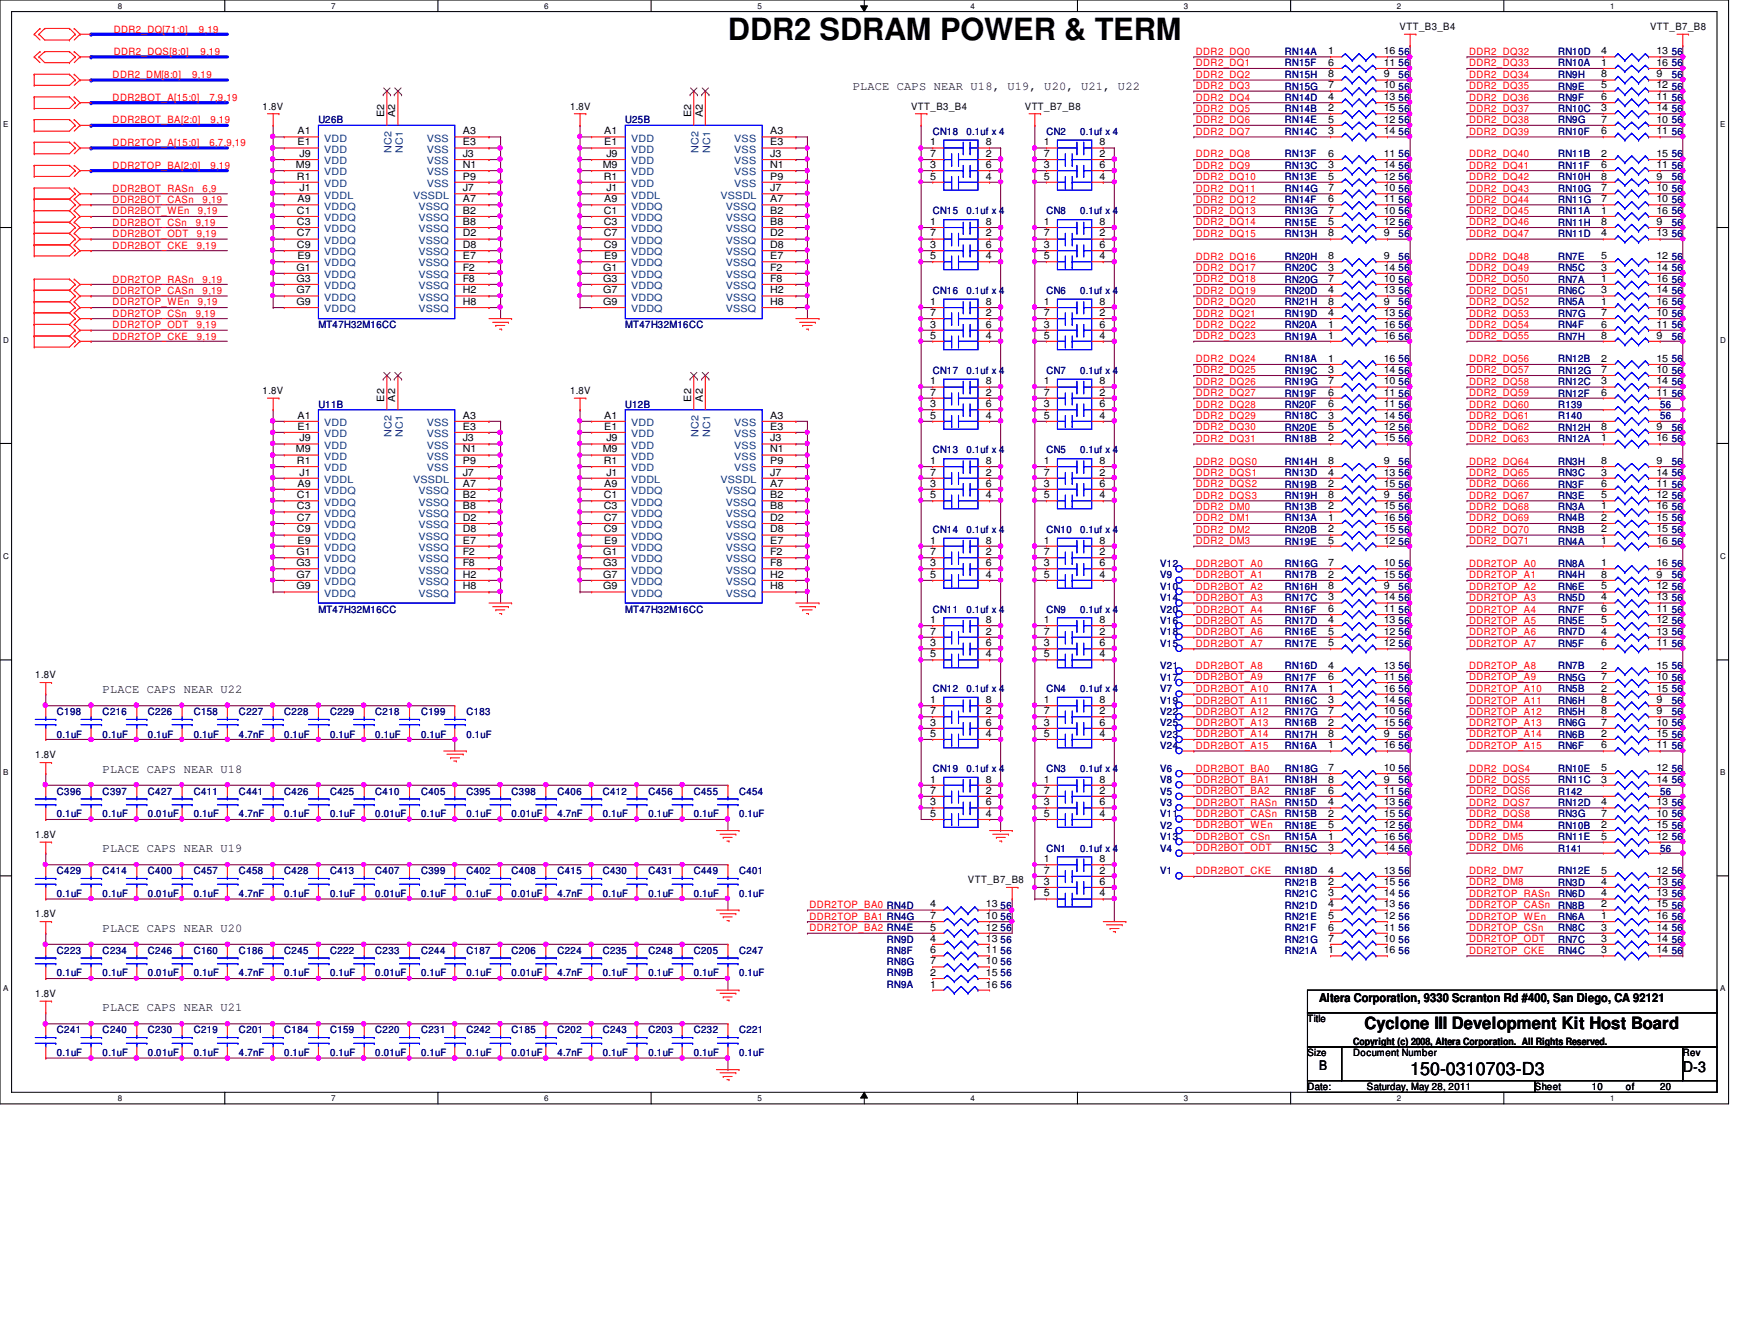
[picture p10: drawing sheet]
<svg xmlns="http://www.w3.org/2000/svg" width="279mm" height="216mm" viewBox="0 0 279 216" stroke-linecap="round" stroke-linejoin="round" font-family="sans-serif">
<defs><g id="words">
<text font-size="4.9" x="117.1" y="6.4">DDR2 SDRAM POWER &amp; TERM</text>
<text font-size="2.9" x="226.8" y="172.8">150-0310703-D3</text>
<text font-size="2.7" x="219.5" y="165.4">Cyclone III Development Kit Host Board</text>
<text font-size="2.4" x="270.7" y="172.3">D-3</text>
<text font-size="2.1" x="212.2" y="172">B</text>
<g font-size="1.9">
<text x="137.2" y="14.5">PLACE CAPS NEAR U18, U19, U20, U21, U22</text>
<text x="16.5" y="111.3">PLACE CAPS NEAR U22</text>
<text x="16.5" y="124.2">PLACE CAPS NEAR U18</text>
<text x="16.5" y="137">PLACE CAPS NEAR U19</text>
<text x="16.5" y="149.8">PLACE CAPS NEAR U20</text>
<text x="212.2" y="161">Altera Corporation, 9330 Scranton Rd #400, San Diego, CA 92121</text>
<text x="16.5" y="162.6">PLACE CAPS NEAR U21</text>
</g>
<g font-size="1.6" fill="#f00">
<text x="18.3" y="5.2">DDR2_DQ[71:0]</text>
<text x="32" y="5.2">9,19</text>
<text x="18.3" y="8.9">DDR2_DQS[8:0]</text>
<text x="32.3" y="8.9">9,19</text>
<text x="192.4" y="8.8">DDR2_DQ0</text>
<text x="192.4" y="10.7">DDR2_DQ1</text>
<text x="236.3" y="10.7">DDR2_DQ33</text>
<text x="236.3" y="8.8">DDR2_DQ32</text>
<text x="18.1" y="16.2">DDR2BOT_A[15:0]</text>
<text x="18.1" y="12.5">DDR2_DM[8:0]</text>
<text x="30.9" y="12.5">9,19</text>
<text x="33.7" y="16.2">7,9,19</text>
<text x="192.4" y="12.5">DDR2_DQ2</text>
<text x="192.4" y="14.3">DDR2_DQ3</text>
<text x="192.4" y="16.2">DDR2_DQ4</text>
<text x="192.4" y="17.9">DDR2_DQ5</text>
<text x="236.3" y="14.3">DDR2_DQ35</text>
<text x="236.3" y="16.2">DDR2_DQ36</text>
<text x="236.3" y="17.9">DDR2_DQ37</text>
<text x="236.3" y="12.5">DDR2_DQ34</text>
<text x="18.1" y="19.8">DDR2BOT_BA[2:0]</text>
<text x="18.1" y="23.5">DDR2TOP_A[15:0]</text>
<text x="33.7" y="23.5">6,7,9,19</text>
<text x="33.9" y="19.8">9,19</text>
<text x="192.4" y="19.8">DDR2_DQ6</text>
<text x="192.4" y="21.7">DDR2_DQ7</text>
<text x="236.3" y="19.8">DDR2_DQ38</text>
<text x="236.3" y="21.7">DDR2_DQ39</text>
<text x="18.1" y="27.2">DDR2TOP_BA[2:0]</text>
<text x="33.9" y="27.2">9,19</text>
<text x="192.4" y="25.3">DDR2_DQ8</text>
<text x="192.4" y="27.1">DDR2_DQ9</text>
<text x="192.4" y="29">DDR2_DQ10</text>
<text x="236.3" y="27.1">DDR2_DQ41</text>
<text x="236.3" y="29">DDR2_DQ42</text>
<text x="236.3" y="25.3">DDR2_DQ40</text>
<text x="18.1" y="32.7">DDR2BOT_CASn</text>
<text x="18.1" y="34.5">DDR2BOT_WEn</text>
<text x="18.1" y="30.8">DDR2BOT_RASn</text>
<text x="31.8" y="34.5">9,19</text>
<text x="32.6" y="32.7">9,19</text>
<text x="32.6" y="30.8">6,9</text>
<text x="192.4" y="30.8">DDR2_DQ11</text>
<text x="192.4" y="32.6">DDR2_DQ12</text>
<text x="192.4" y="34.5">DDR2_DQ13</text>
<text x="236.3" y="30.8">DDR2_DQ43</text>
<text x="236.3" y="32.6">DDR2_DQ44</text>
<text x="236.3" y="34.5">DDR2_DQ45</text>
<text x="18.1" y="38.1">DDR2BOT_ODT</text>
<text x="18.1" y="36.3">DDR2BOT_CSn</text>
<text x="18.1" y="40">DDR2BOT_CKE</text>
<text x="31.5" y="36.3">9,19</text>
<text x="31.7" y="38.1">9,19</text>
<text x="31.7" y="40">9,19</text>
<text x="192.4" y="36.2">DDR2_DQ14</text>
<text x="192.4" y="38.1">DDR2_DQ15</text>
<text x="192.4" y="41.7">DDR2_DQ16</text>
<text x="236.3" y="36.2">DDR2_DQ46</text>
<text x="236.3" y="38.1">DDR2_DQ47</text>
<text x="236.3" y="41.7">DDR2_DQ48</text>
<text x="18.1" y="47.2">DDR2TOP_CASn</text>
<text x="18.1" y="45.5">DDR2TOP_RASn</text>
<text x="32.6" y="47.2">9,19</text>
<text x="32.6" y="45.5">9,19</text>
<text x="192.4" y="47.2">DDR2_DQ19</text>
<text x="192.4" y="43.6">DDR2_DQ17</text>
<text x="192.4" y="45.4">DDR2_DQ18</text>
<text x="236.3" y="47.2">DDR2_DQ51</text>
<text x="236.3" y="43.6">DDR2_DQ49</text>
<text x="236.3" y="45.4">DDR2_DQ50</text>
<text x="18.1" y="49.1">DDR2TOP_WEn</text>
<text x="18.1" y="52.7">DDR2TOP_ODT</text>
<text x="18.1" y="51">DDR2TOP_CSn</text>
<text x="31.5" y="51">9,19</text>
<text x="31.7" y="52.7">9,19</text>
<text x="31.8" y="49.1">9,19</text>
<text x="192.4" y="49.1">DDR2_DQ20</text>
<text x="192.4" y="50.9">DDR2_DQ21</text>
<text x="192.4" y="52.7">DDR2_DQ22</text>
<text x="236.3" y="49.1">DDR2_DQ52</text>
<text x="236.3" y="50.9">DDR2_DQ53</text>
<text x="236.3" y="52.7">DDR2_DQ54</text>
<text x="18.1" y="54.6">DDR2TOP_CKE</text>
<text x="31.7" y="54.6">9,19</text>
<text x="192.4" y="58.3">DDR2_DQ24</text>
<text x="192.4" y="54.5">DDR2_DQ23</text>
<text x="236.3" y="58.3">DDR2_DQ56</text>
<text x="236.3" y="54.5">DDR2_DQ55</text>
<text x="192.4" y="63.7">DDR2_DQ27</text>
<text x="192.4" y="65.5">DDR2_DQ28</text>
<text x="192.4" y="60">DDR2_DQ25</text>
<text x="192.4" y="61.9">DDR2_DQ26</text>
<text x="236.3" y="63.7">DDR2_DQ59</text>
<text x="236.3" y="65.5">DDR2_DQ60</text>
<text x="236.3" y="60">DDR2_DQ57</text>
<text x="236.3" y="61.9">DDR2_DQ58</text>
<text x="192.4" y="67.4">DDR2_DQ29</text>
<text x="192.4" y="69.2">DDR2_DQ30</text>
<text x="192.4" y="71">DDR2_DQ31</text>
<text x="236.3" y="67.4">DDR2_DQ61</text>
<text x="236.3" y="69.2">DDR2_DQ62</text>
<text x="236.3" y="71">DDR2_DQ63</text>
<text x="192.4" y="74.7">DDR2_DQS0</text>
<text x="192.4" y="76.5">DDR2_DQS1</text>
<text x="236.3" y="76.5">DDR2_DQ65</text>
<text x="236.3" y="74.7">DDR2_DQ64</text>
<text x="192.4" y="78.3">DDR2_DQS2</text>
<text x="192.4" y="80.2">DDR2_DQS3</text>
<text x="192.4" y="83.8">DDR2_DM1</text>
<text x="192.4" y="82">DDR2_DM0</text>
<text x="236.3" y="80.2">DDR2_DQ67</text>
<text x="236.3" y="82">DDR2_DQ68</text>
<text x="236.3" y="83.8">DDR2_DQ69</text>
<text x="236.3" y="78.3">DDR2_DQ66</text>
<text x="192.4" y="85.7">DDR2_DM2</text>
<text x="192.4" y="87.5">DDR2_DM3</text>
<text x="236.3" y="85.7">DDR2_DQ70</text>
<text x="236.3" y="87.5">DDR2_DQ71</text>
<text x="192.4" y="93">DDR2BOT_A1</text>
<text x="192.4" y="94.8">DDR2BOT_A2</text>
<text x="192.4" y="91.1">DDR2BOT_A0</text>
<text x="236.3" y="93">DDR2TOP_A1</text>
<text x="236.3" y="94.8">DDR2TOP_A2</text>
<text x="236.3" y="91.1">DDR2TOP_A0</text>
<text x="192.4" y="96.6">DDR2BOT_A3</text>
<text x="192.4" y="98.5">DDR2BOT_A4</text>
<text x="192.4" y="100.2">DDR2BOT_A5</text>
<text x="236.3" y="96.6">DDR2TOP_A3</text>
<text x="236.3" y="98.5">DDR2TOP_A4</text>
<text x="236.3" y="100.2">DDR2TOP_A5</text>
<text x="192.4" y="102.1">DDR2BOT_A6</text>
<text x="192.4" y="104">DDR2BOT_A7</text>
<text x="192.4" y="107.6">DDR2BOT_A8</text>
<text x="236.3" y="102.1">DDR2TOP_A6</text>
<text x="236.3" y="104">DDR2TOP_A7</text>
<text x="236.3" y="107.6">DDR2TOP_A8</text>
<text x="192.4" y="111.3">DDR2BOT_A10</text>
<text x="192.4" y="113.1">DDR2BOT_A11</text>
<text x="192.4" y="109.4">DDR2BOT_A9</text>
<text x="236.3" y="111.3">DDR2TOP_A10</text>
<text x="236.3" y="113.1">DDR2TOP_A11</text>
<text x="236.3" y="109.4">DDR2TOP_A9</text>
<text x="192.4" y="114.9">DDR2BOT_A12</text>
<text x="192.4" y="116.8">DDR2BOT_A13</text>
<text x="192.4" y="118.5">DDR2BOT_A14</text>
<text x="236.3" y="114.9">DDR2TOP_A12</text>
<text x="236.3" y="116.8">DDR2TOP_A13</text>
<text x="236.3" y="118.5">DDR2TOP_A14</text>
<text x="192.4" y="120.4">DDR2BOT_A15</text>
<text x="192.4" y="124">DDR2BOT_BA0</text>
<text x="192.4" y="125.9">DDR2BOT_BA1</text>
<text x="236.3" y="124">DDR2_DQS4</text>
<text x="236.3" y="125.9">DDR2_DQS5</text>
<text x="236.3" y="120.4">DDR2TOP_A15</text>
<text x="192.4" y="127.7">DDR2BOT_BA2</text>
<text x="192.4" y="129.5">DDR2BOT_RASn</text>
<text x="192.4" y="131.4">DDR2BOT_CASn</text>
<text x="236.3" y="127.7">DDR2_DQS6</text>
<text x="236.3" y="129.5">DDR2_DQS7</text>
<text x="236.3" y="131.4">DDR2_DQS8</text>
<text x="192.4" y="133.2">DDR2BOT_WEn</text>
<text x="192.4" y="135">DDR2BOT_CSn</text>
<text x="192.4" y="136.8">DDR2BOT_ODT</text>
<text x="236.3" y="133.2">DDR2_DM4</text>
<text x="236.3" y="135">DDR2_DM5</text>
<text x="236.3" y="136.8">DDR2_DM6</text>
<text x="192.4" y="140.5">DDR2BOT_CKE</text>
<text x="236.3" y="140.5">DDR2_DM7</text>
<text x="236.3" y="142.3">DDR2_DM8</text>
<text x="130.2" y="146">DDR2TOP_BA0 RN4D</text>
<text x="130.2" y="147.8">DDR2TOP_BA1 RN4G</text>
<text x="130.2" y="149.7">DDR2TOP_BA2 RN4E</text>
<text x="236.3" y="144.2">DDR2TOP_RASn</text>
<text x="236.3" y="146">DDR2TOP_CASn</text>
<text x="236.3" y="147.8">DDR2TOP_WEn</text>
<text x="236.3" y="149.7">DDR2TOP_CSn</text>
<text x="236.3" y="151.5">DDR2TOP_ODT</text>
<text x="236.3" y="153.3">DDR2TOP_CKE</text>
</g>
<g font-size="1.6">
<text x="225.1" y="4.8">VTT_B3_B4</text>
<text x="265.4" y="4.8">VTT_B7_B8</text>
<text x="213.6" y="10.6">6</text>
<text x="213.6" y="8.7">1</text>
<text x="222.6" y="10.6">11</text>
<text x="222.6" y="8.7">16</text>
<text x="257.6" y="10.6">1</text>
<text x="257.6" y="8.7">4</text>
<text x="266.4" y="10.6">16</text>
<text x="266.4" y="8.7">13</text>
<text x="42.2" y="17.6">1.8V</text>
<text x="91.7" y="17.6">1.8V</text>
<text x="146.6" y="17.6">VTT_B3_B4</text>
<text x="164.8" y="17.6">VTT_B7_B8</text>
<text x="213.6" y="12.4">8</text>
<text x="213.6" y="14.2">7</text>
<text x="213.6" y="17.9">2</text>
<text x="213.6" y="16.1">4</text>
<text x="222.6" y="12.4">9</text>
<text x="222.6" y="14.2">10</text>
<text x="222.6" y="17.9">15</text>
<text x="222.6" y="16.1">13</text>
<text x="257.6" y="14.2">5</text>
<text x="257.6" y="12.4">8</text>
<text x="257.6" y="17.9">3</text>
<text x="257.6" y="16.1">6</text>
<text x="266.4" y="14.2">12</text>
<text x="266.4" y="12.4">9</text>
<text x="266.4" y="17.9">14</text>
<text x="266.4" y="16.1">11</text>
<text x="47.8" y="21.6">A1</text>
<text x="47.8" y="23.4">E1</text>
<text x="61.8" y="18.9" transform="rotate(-90 61.8 18.9)">E2</text>
<text x="63.6" y="18.9" transform="rotate(-90 63.6 18.9)">A2</text>
<text x="74.4" y="21.6">A3</text>
<text x="74.4" y="23.4">E3</text>
<text x="97.2" y="21.6">A1</text>
<text x="97.2" y="23.4">E1</text>
<text x="111.2" y="18.9" transform="rotate(-90 111.2 18.9)">E2</text>
<text x="113" y="18.9" transform="rotate(-90 113 18.9)">A2</text>
<text x="123.9" y="21.6">A3</text>
<text x="123.9" y="23.4">E3</text>
<text x="149.6" y="23.4">1</text>
<text x="158.6" y="23.4">8</text>
<text x="167.9" y="23.4">1</text>
<text x="176.9" y="23.4">8</text>
<text x="213.6" y="19.7">5</text>
<text x="213.6" y="21.6">3</text>
<text x="222.6" y="19.7">12</text>
<text x="222.6" y="21.6">14</text>
<text x="257.6" y="19.7">7</text>
<text x="257.6" y="21.6">6</text>
<text x="266.4" y="19.7">10</text>
<text x="266.4" y="21.6">11</text>
<text x="47.6" y="27">M9</text>
<text x="47.8" y="28.9">R1</text>
<text x="48.2" y="25.2">J9</text>
<text x="74.4" y="25.2">J3</text>
<text x="74.4" y="27">N1</text>
<text x="74.4" y="28.9">P9</text>
<text x="96.9" y="27">M9</text>
<text x="97.1" y="28.9">R1</text>
<text x="97.5" y="25.2">J9</text>
<text x="123.9" y="25.2">J3</text>
<text x="123.9" y="27">N1</text>
<text x="123.9" y="28.9">P9</text>
<text x="149.6" y="25.2">7</text>
<text x="149.6" y="27">3</text>
<text x="149.6" y="28.9">5</text>
<text x="158.6" y="28.9">4</text>
<text x="158.6" y="27">6</text>
<text x="158.6" y="25.2">2</text>
<text x="167.9" y="25.2">7</text>
<text x="167.9" y="27">3</text>
<text x="167.9" y="28.9">5</text>
<text x="176.9" y="28.9">4</text>
<text x="176.9" y="27">6</text>
<text x="176.9" y="25.2">2</text>
<text x="213.6" y="28.9">5</text>
<text x="213.6" y="25.2">6</text>
<text x="213.6" y="27">3</text>
<text x="222.6" y="28.9">12</text>
<text x="222.6" y="25.2">11</text>
<text x="222.6" y="27">14</text>
<text x="257.6" y="27">6</text>
<text x="257.6" y="25.2">2</text>
<text x="257.6" y="28.9">8</text>
<text x="266.4" y="27">11</text>
<text x="266.4" y="25.2">15</text>
<text x="266.4" y="28.9">9</text>
<text x="47.8" y="34.4">C1</text>
<text x="47.8" y="32.5">A9</text>
<text x="48.2" y="30.7">J1</text>
<text x="74.4" y="30.7">J7</text>
<text x="74.4" y="32.5">A7</text>
<text x="74.4" y="34.4">B2</text>
<text x="97.1" y="34.4">C1</text>
<text x="97.2" y="32.5">A9</text>
<text x="97.5" y="30.7">J1</text>
<text x="123.9" y="30.7">J7</text>
<text x="123.9" y="32.5">A7</text>
<text x="123.9" y="34.4">B2</text>
<text x="213.6" y="34.4">7</text>
<text x="213.6" y="32.5">6</text>
<text x="213.6" y="30.7">7</text>
<text x="222.6" y="34.4">10</text>
<text x="222.6" y="32.5">11</text>
<text x="222.6" y="30.7">10</text>
<text x="257.6" y="32.5">7</text>
<text x="257.6" y="34.4">1</text>
<text x="257.6" y="30.7">7</text>
<text x="266.4" y="32.5">10</text>
<text x="266.4" y="34.4">16</text>
<text x="266.4" y="30.7">10</text>
<text x="47.8" y="36.2">C3</text>
<text x="47.8" y="38">C7</text>
<text x="47.8" y="39.9">C9</text>
<text x="47.8" y="41.7">E9</text>
<text x="74.4" y="36.2">B8</text>
<text x="74.4" y="38">D2</text>
<text x="74.4" y="39.9">D8</text>
<text x="74.4" y="41.7">E7</text>
<text x="97.1" y="36.2">C3</text>
<text x="97.1" y="38">C7</text>
<text x="97.1" y="39.9">C9</text>
<text x="97.2" y="41.7">E9</text>
<text x="123.9" y="36.2">B8</text>
<text x="123.9" y="38">D2</text>
<text x="123.9" y="39.9">D8</text>
<text x="123.9" y="41.7">E7</text>
<text x="149.6" y="36.2">1</text>
<text x="149.6" y="38">7</text>
<text x="149.6" y="39.9">3</text>
<text x="149.6" y="41.7">5</text>
<text x="158.6" y="41.7">4</text>
<text x="158.6" y="39.9">6</text>
<text x="158.6" y="38">2</text>
<text x="158.6" y="36.2">8</text>
<text x="167.9" y="36.2">1</text>
<text x="167.9" y="38">7</text>
<text x="167.9" y="39.9">3</text>
<text x="167.9" y="41.7">5</text>
<text x="176.9" y="41.7">4</text>
<text x="176.9" y="39.9">6</text>
<text x="176.9" y="38">2</text>
<text x="176.9" y="36.2">8</text>
<text x="213.6" y="38">8</text>
<text x="213.6" y="41.7">8</text>
<text x="213.6" y="36.2">5</text>
<text x="222.6" y="38">9</text>
<text x="222.6" y="41.7">9</text>
<text x="222.6" y="36.2">12</text>
<text x="257.6" y="41.7">5</text>
<text x="257.6" y="38">4</text>
<text x="257.6" y="36.2">8</text>
<text x="266.4" y="41.7">12</text>
<text x="266.4" y="38">13</text>
<text x="266.4" y="36.2">9</text>
<text x="47.7" y="43.5">G1</text>
<text x="47.7" y="45.3">G3</text>
<text x="47.7" y="47.2">G7</text>
<text x="74.4" y="43.5">F2</text>
<text x="74.4" y="45.3">F8</text>
<text x="74.4" y="47.2">H2</text>
<text x="97" y="43.5">G1</text>
<text x="97" y="45.3">G3</text>
<text x="97" y="47.2">G7</text>
<text x="123.9" y="43.5">F2</text>
<text x="123.9" y="45.3">F8</text>
<text x="123.9" y="47.2">H2</text>
<text x="213.6" y="45.3">7</text>
<text x="213.6" y="43.5">3</text>
<text x="213.6" y="47.2">4</text>
<text x="222.6" y="45.3">10</text>
<text x="222.6" y="43.5">14</text>
<text x="222.6" y="47.2">13</text>
<text x="257.6" y="43.5">3</text>
<text x="257.6" y="47.2">3</text>
<text x="257.6" y="45.3">1</text>
<text x="266.4" y="43.5">14</text>
<text x="266.4" y="47.2">14</text>
<text x="266.4" y="45.3">16</text>
<text x="47.7" y="49">G9</text>
<text x="74.4" y="49">H8</text>
<text x="97" y="49">G9</text>
<text x="123.9" y="49">H8</text>
<text x="149.6" y="49">1</text>
<text x="149.6" y="50.8">7</text>
<text x="149.6" y="52.7">3</text>
<text x="158.6" y="52.7">6</text>
<text x="158.6" y="50.8">2</text>
<text x="158.6" y="49">8</text>
<text x="167.9" y="49">1</text>
<text x="167.9" y="50.8">7</text>
<text x="167.9" y="52.7">3</text>
<text x="176.9" y="52.7">6</text>
<text x="176.9" y="50.8">2</text>
<text x="176.9" y="49">8</text>
<text x="213.6" y="50.8">4</text>
<text x="213.6" y="52.7">1</text>
<text x="213.6" y="49">8</text>
<text x="222.6" y="50.8">13</text>
<text x="222.6" y="52.7">16</text>
<text x="222.6" y="49">9</text>
<text x="257.6" y="50.8">7</text>
<text x="257.6" y="52.7">6</text>
<text x="257.6" y="49">1</text>
<text x="266.4" y="50.8">10</text>
<text x="266.4" y="52.7">11</text>
<text x="266.4" y="49">16</text>
<text x="149.6" y="54.4">5</text>
<text x="158.6" y="54.4">4</text>
<text x="167.9" y="54.4">5</text>
<text x="176.9" y="54.4">4</text>
<text x="213.6" y="58.2">1</text>
<text x="213.6" y="59.9">3</text>
<text x="213.6" y="54.4">1</text>
<text x="222.6" y="58.2">16</text>
<text x="222.6" y="59.9">14</text>
<text x="222.6" y="54.4">16</text>
<text x="257.6" y="54.4">8</text>
<text x="257.6" y="58.2">2</text>
<text x="257.6" y="59.9">7</text>
<text x="266.4" y="54.4">9</text>
<text x="266.4" y="58.2">15</text>
<text x="266.4" y="59.9">10</text>
<text x="42.2" y="63.3">1.8V</text>
<text x="61.8" y="64.6" transform="rotate(-90 61.8 64.6)">E2</text>
<text x="63.6" y="64.6" transform="rotate(-90 63.6 64.6)">A2</text>
<text x="91.7" y="63.3">1.8V</text>
<text x="111.2" y="64.6" transform="rotate(-90 111.2 64.6)">E2</text>
<text x="113" y="64.6" transform="rotate(-90 113 64.6)">A2</text>
<text x="149.6" y="61.8">1</text>
<text x="149.6" y="63.6">7</text>
<text x="149.6" y="65.4">3</text>
<text x="158.6" y="65.4">6</text>
<text x="158.6" y="63.6">2</text>
<text x="158.6" y="61.8">8</text>
<text x="167.9" y="61.8">1</text>
<text x="167.9" y="63.6">7</text>
<text x="167.9" y="65.4">3</text>
<text x="176.9" y="65.4">6</text>
<text x="176.9" y="63.6">2</text>
<text x="176.9" y="61.8">8</text>
<text x="213.6" y="63.6">6</text>
<text x="213.6" y="61.8">7</text>
<text x="213.6" y="65.4">6</text>
<text x="222.6" y="63.6">11</text>
<text x="222.6" y="61.8">10</text>
<text x="222.6" y="65.4">11</text>
<text x="257.6" y="63.6">6</text>
<text x="257.6" y="61.8">3</text>
<text x="266.4" y="63.6">11</text>
<text x="266.4" y="61.8">14</text>
<text x="47.8" y="67.3">A1</text>
<text x="47.8" y="69.1">E1</text>
<text x="48.2" y="71">J9</text>
<text x="74.4" y="67.3">A3</text>
<text x="74.4" y="69.1">E3</text>
<text x="74.4" y="71">J3</text>
<text x="97.2" y="67.3">A1</text>
<text x="97.2" y="69.1">E1</text>
<text x="97.5" y="71">J9</text>
<text x="123.9" y="67.3">A3</text>
<text x="123.9" y="69.1">E3</text>
<text x="123.9" y="71">J3</text>
<text x="149.6" y="67.3">5</text>
<text x="158.6" y="67.3">4</text>
<text x="167.9" y="67.3">5</text>
<text x="176.9" y="67.3">4</text>
<text x="213.6" y="71">2</text>
<text x="213.6" y="67.3">3</text>
<text x="213.6" y="69.1">5</text>
<text x="222.6" y="71">15</text>
<text x="222.6" y="67.3">14</text>
<text x="222.6" y="69.1">12</text>
<text x="257.6" y="71">1</text>
<text x="257.6" y="69.1">8</text>
<text x="266.4" y="71">16</text>
<text x="266.4" y="69.1">9</text>
<text x="47.6" y="72.7">M9</text>
<text x="47.8" y="74.6">R1</text>
<text x="48.2" y="76.5">J1</text>
<text x="74.4" y="72.7">N1</text>
<text x="74.4" y="74.6">P9</text>
<text x="74.4" y="76.5">J7</text>
<text x="96.9" y="72.7">M9</text>
<text x="97.1" y="74.6">R1</text>
<text x="97.5" y="76.5">J1</text>
<text x="123.9" y="72.7">N1</text>
<text x="123.9" y="74.6">P9</text>
<text x="123.9" y="76.5">J7</text>
<text x="149.6" y="74.6">1</text>
<text x="149.6" y="76.5">7</text>
<text x="158.6" y="76.5">2</text>
<text x="158.6" y="74.6">8</text>
<text x="167.9" y="74.6">1</text>
<text x="167.9" y="76.5">7</text>
<text x="176.9" y="76.5">2</text>
<text x="176.9" y="74.6">8</text>
<text x="213.6" y="74.6">8</text>
<text x="213.6" y="76.5">4</text>
<text x="222.6" y="74.6">9</text>
<text x="222.6" y="76.5">13</text>
<text x="257.6" y="76.5">3</text>
<text x="257.6" y="74.6">8</text>
<text x="266.4" y="76.5">14</text>
<text x="266.4" y="74.6">9</text>
<text x="47.8" y="80.1">C1</text>
<text x="47.8" y="81.9">C3</text>
<text x="47.8" y="83.7">C7</text>
<text x="47.8" y="78.2">A9</text>
<text x="74.4" y="78.2">A7</text>
<text x="74.4" y="80.1">B2</text>
<text x="74.4" y="81.9">B8</text>
<text x="74.4" y="83.7">D2</text>
<text x="97.1" y="80.1">C1</text>
<text x="97.1" y="81.9">C3</text>
<text x="97.1" y="83.7">C7</text>
<text x="97.2" y="78.2">A9</text>
<text x="123.9" y="78.2">A7</text>
<text x="123.9" y="80.1">B2</text>
<text x="123.9" y="81.9">B8</text>
<text x="123.9" y="83.7">D2</text>
<text x="149.6" y="78.2">3</text>
<text x="149.6" y="80.1">5</text>
<text x="158.6" y="80.1">4</text>
<text x="158.6" y="78.2">6</text>
<text x="167.9" y="78.2">3</text>
<text x="167.9" y="80.1">5</text>
<text x="176.9" y="80.1">4</text>
<text x="176.9" y="78.2">6</text>
<text x="213.6" y="83.7">1</text>
<text x="213.6" y="80.1">8</text>
<text x="213.6" y="81.9">2</text>
<text x="213.6" y="78.2">2</text>
<text x="222.6" y="83.7">16</text>
<text x="222.6" y="80.1">9</text>
<text x="222.6" y="81.9">15</text>
<text x="222.6" y="78.2">15</text>
<text x="257.6" y="81.9">1</text>
<text x="257.6" y="80.1">5</text>
<text x="257.6" y="78.2">6</text>
<text x="257.6" y="83.7">2</text>
<text x="266.4" y="81.9">16</text>
<text x="266.4" y="80.1">12</text>
<text x="266.4" y="78.2">11</text>
<text x="266.4" y="83.7">15</text>
<text x="47.7" y="89.2">G1</text>
<text x="47.8" y="85.6">C9</text>
<text x="47.8" y="87.4">E9</text>
<text x="74.4" y="85.6">D8</text>
<text x="74.4" y="87.4">E7</text>
<text x="74.4" y="89.2">F2</text>
<text x="97" y="89.2">G1</text>
<text x="97.1" y="85.6">C9</text>
<text x="97.2" y="87.4">E9</text>
<text x="123.9" y="85.6">D8</text>
<text x="123.9" y="87.4">E7</text>
<text x="123.9" y="89.2">F2</text>
<text x="149.6" y="87.4">1</text>
<text x="149.6" y="89.2">7</text>
<text x="158.6" y="89.2">2</text>
<text x="158.6" y="87.4">8</text>
<text x="167.9" y="87.4">1</text>
<text x="167.9" y="89.2">7</text>
<text x="176.9" y="89.2">2</text>
<text x="176.9" y="87.4">8</text>
<text x="213.6" y="87.4">5</text>
<text x="213.6" y="85.6">2</text>
<text x="222.6" y="87.4">12</text>
<text x="222.6" y="85.6">15</text>
<text x="257.6" y="87.4">1</text>
<text x="257.6" y="85.6">2</text>
<text x="266.4" y="87.4">16</text>
<text x="266.4" y="85.6">15</text>
<text x="47.7" y="91">G3</text>
<text x="47.7" y="92.9">G7</text>
<text x="47.7" y="94.7">G9</text>
<text x="74.4" y="91">F8</text>
<text x="74.4" y="92.9">H2</text>
<text x="74.4" y="94.7">H8</text>
<text x="97" y="91">G3</text>
<text x="97" y="92.9">G7</text>
<text x="97" y="94.7">G9</text>
<text x="123.9" y="91">F8</text>
<text x="123.9" y="92.9">H2</text>
<text x="123.9" y="94.7">H8</text>
<text x="149.6" y="91">3</text>
<text x="149.6" y="92.9">5</text>
<text x="158.6" y="92.9">4</text>
<text x="158.6" y="91">6</text>
<text x="167.9" y="91">3</text>
<text x="167.9" y="92.9">5</text>
<text x="176.9" y="92.9">4</text>
<text x="176.9" y="91">6</text>
<text x="213.6" y="91">7</text>
<text x="213.6" y="92.9">2</text>
<text x="213.6" y="94.7">8</text>
<text x="222.6" y="91">10</text>
<text x="222.6" y="92.9">15</text>
<text x="222.6" y="94.7">9</text>
<text x="257.6" y="91">1</text>
<text x="257.6" y="92.9">8</text>
<text x="257.6" y="94.7">5</text>
<text x="266.4" y="91">16</text>
<text x="266.4" y="92.9">9</text>
<text x="266.4" y="94.7">12</text>
<text x="149.6" y="100.2">1</text>
<text x="158.6" y="100.2">8</text>
<text x="167.9" y="100.2">1</text>
<text x="176.9" y="100.2">8</text>
<text x="213.6" y="98.4">6</text>
<text x="213.6" y="100.2">4</text>
<text x="213.6" y="96.5">3</text>
<text x="222.6" y="98.4">11</text>
<text x="222.6" y="100.2">13</text>
<text x="222.6" y="96.5">14</text>
<text x="257.6" y="96.5">4</text>
<text x="257.6" y="98.4">6</text>
<text x="257.6" y="100.2">5</text>
<text x="266.4" y="96.5">13</text>
<text x="266.4" y="98.4">11</text>
<text x="266.4" y="100.2">12</text>
<text x="149.6" y="102">7</text>
<text x="149.6" y="103.9">3</text>
<text x="149.6" y="105.7">5</text>
<text x="158.6" y="105.7">4</text>
<text x="158.6" y="103.9">6</text>
<text x="158.6" y="102">2</text>
<text x="167.9" y="102">7</text>
<text x="167.9" y="103.9">3</text>
<text x="167.9" y="105.7">5</text>
<text x="176.9" y="105.7">4</text>
<text x="176.9" y="103.9">6</text>
<text x="176.9" y="102">2</text>
<text x="213.6" y="102">5</text>
<text x="213.6" y="107.5">4</text>
<text x="213.6" y="103.9">5</text>
<text x="222.6" y="102">12</text>
<text x="222.6" y="107.5">13</text>
<text x="222.6" y="103.9">12</text>
<text x="257.6" y="103.9">6</text>
<text x="257.6" y="102">4</text>
<text x="257.6" y="107.5">2</text>
<text x="266.4" y="103.9">11</text>
<text x="266.4" y="102">13</text>
<text x="266.4" y="107.5">15</text>
<text x="5.7" y="109.1">1.8V</text>
<text x="149.6" y="113">1</text>
<text x="158.6" y="113">8</text>
<text x="167.9" y="113">1</text>
<text x="176.9" y="113">8</text>
<text x="213.6" y="109.3">6</text>
<text x="213.6" y="113">3</text>
<text x="213.6" y="111.2">1</text>
<text x="222.6" y="109.3">11</text>
<text x="222.6" y="113">14</text>
<text x="222.6" y="111.2">16</text>
<text x="257.6" y="109.3">7</text>
<text x="257.6" y="111.2">2</text>
<text x="257.6" y="113">8</text>
<text x="266.4" y="109.3">10</text>
<text x="266.4" y="111.2">15</text>
<text x="266.4" y="113">9</text>
<text x="149.6" y="114.8">7</text>
<text x="149.6" y="116.7">3</text>
<text x="149.6" y="118.4">5</text>
<text x="158.6" y="118.4">4</text>
<text x="158.6" y="116.7">6</text>
<text x="158.6" y="114.8">2</text>
<text x="167.9" y="114.8">7</text>
<text x="167.9" y="116.7">3</text>
<text x="167.9" y="118.4">5</text>
<text x="176.9" y="118.4">4</text>
<text x="176.9" y="116.7">6</text>
<text x="176.9" y="114.8">2</text>
<text x="213.6" y="114.8">7</text>
<text x="213.6" y="116.7">2</text>
<text x="213.6" y="118.4">8</text>
<text x="222.6" y="114.8">10</text>
<text x="222.6" y="116.7">15</text>
<text x="222.6" y="118.4">9</text>
<text x="257.6" y="114.8">8</text>
<text x="257.6" y="116.7">7</text>
<text x="257.6" y="118.4">2</text>
<text x="266.4" y="114.8">9</text>
<text x="266.4" y="116.7">10</text>
<text x="266.4" y="118.4">15</text>
<text x="5.7" y="121.9">1.8V</text>
<text x="149.6" y="125.8">1</text>
<text x="158.6" y="125.8">8</text>
<text x="167.9" y="125.8">1</text>
<text x="176.9" y="125.8">8</text>
<text x="213.6" y="120.3">1</text>
<text x="213.6" y="125.8">8</text>
<text x="213.6" y="124">7</text>
<text x="222.6" y="120.3">16</text>
<text x="222.6" y="125.8">9</text>
<text x="222.6" y="124">10</text>
<text x="257.6" y="120.3">6</text>
<text x="257.6" y="125.8">3</text>
<text x="257.6" y="124">5</text>
<text x="266.4" y="120.3">11</text>
<text x="266.4" y="125.8">14</text>
<text x="266.4" y="124">12</text>
<text x="149.6" y="127.6">7</text>
<text x="149.6" y="129.5">3</text>
<text x="149.6" y="131.3">5</text>
<text x="158.6" y="131.3">4</text>
<text x="158.6" y="129.5">6</text>
<text x="158.6" y="127.6">2</text>
<text x="167.9" y="127.6">7</text>
<text x="167.9" y="129.5">3</text>
<text x="167.9" y="131.3">5</text>
<text x="176.9" y="131.3">4</text>
<text x="176.9" y="129.5">6</text>
<text x="176.9" y="127.6">2</text>
<text x="213.6" y="129.5">4</text>
<text x="213.6" y="131.3">2</text>
<text x="213.6" y="127.6">6</text>
<text x="222.6" y="129.5">13</text>
<text x="222.6" y="131.3">15</text>
<text x="222.6" y="127.6">11</text>
<text x="257.6" y="129.5">4</text>
<text x="257.6" y="131.3">7</text>
<text x="266.4" y="129.5">13</text>
<text x="266.4" y="131.3">10</text>
<text x="5.7" y="134.7">1.8V</text>
<text x="213.6" y="136.7">3</text>
<text x="213.6" y="135">1</text>
<text x="213.6" y="133.1">5</text>
<text x="222.6" y="136.7">14</text>
<text x="222.6" y="135">16</text>
<text x="222.6" y="133.1">12</text>
<text x="257.6" y="133.1">2</text>
<text x="257.6" y="135">5</text>
<text x="266.4" y="133.1">15</text>
<text x="266.4" y="135">12</text>
<text x="155.7" y="142">VTT_B7_B8</text>
<text x="167.9" y="138.6">1</text>
<text x="167.9" y="140.5">7</text>
<text x="167.9" y="142.2">3</text>
<text x="176.9" y="142.2">6</text>
<text x="176.9" y="140.5">2</text>
<text x="176.9" y="138.6">8</text>
<text x="213.6" y="140.5">4</text>
<text x="213.6" y="142.2">2</text>
<text x="222.6" y="140.5">13</text>
<text x="222.6" y="142.2">15</text>
<text x="257.6" y="140.5">5</text>
<text x="257.6" y="142.2">4</text>
<text x="266.4" y="140.5">12</text>
<text x="266.4" y="142.2">13</text>
<text x="5.7" y="147.5">1.8V</text>
<text x="149.6" y="147.7">7</text>
<text x="149.6" y="145.9">4</text>
<text x="149.6" y="149.6">5</text>
<text x="158.6" y="147.7">10</text>
<text x="158.6" y="145.9">13</text>
<text x="158.6" y="149.6">12</text>
<text x="167.9" y="144.1">5</text>
<text x="176.9" y="144.1">4</text>
<text x="213.6" y="144.1">3</text>
<text x="213.6" y="147.7">5</text>
<text x="213.6" y="149.6">6</text>
<text x="213.6" y="145.9">4</text>
<text x="222.6" y="144.1">14</text>
<text x="222.6" y="147.7">12</text>
<text x="222.6" y="149.6">11</text>
<text x="222.6" y="145.9">13</text>
<text x="257.6" y="149.6">3</text>
<text x="257.6" y="144.1">4</text>
<text x="257.6" y="145.9">2</text>
<text x="257.6" y="147.7">1</text>
<text x="266.4" y="149.6">14</text>
<text x="266.4" y="144.1">13</text>
<text x="266.4" y="145.9">15</text>
<text x="266.4" y="147.7">16</text>
<text x="149.6" y="151.4">4</text>
<text x="149.6" y="153.2">6</text>
<text x="149.6" y="155">7</text>
<text x="158.6" y="151.4">13</text>
<text x="158.6" y="153.2">11</text>
<text x="158.6" y="155">10</text>
<text x="213.6" y="151.4">7</text>
<text x="213.6" y="153.2">1</text>
<text x="222.6" y="151.4">10</text>
<text x="222.6" y="153.2">16</text>
<text x="257.6" y="153.2">3</text>
<text x="257.6" y="151.4">3</text>
<text x="266.4" y="153.2">14</text>
<text x="266.4" y="151.4">14</text>
<text x="5.7" y="160.3">1.8V</text>
<text x="149.6" y="158.8">1</text>
<text x="149.6" y="156.9">2</text>
<text x="158.6" y="158.8">16</text>
<text x="158.6" y="156.9">15</text>
<text x="210.3" y="164.3">Title</text>
<text x="217.7" y="168">Copyright (c) 2008, Altera Corporation. All Rights Reserved.</text>
<text x="210.3" y="169.8">Size</text>
<text x="217.7" y="169.8">Document Number</text>
<text x="270.7" y="169.8">Rev</text>
<text x="210.3" y="175.3">Date:</text>
<text x="219.9" y="175.3">Saturday, May 28, 2011</text>
<text x="246.9" y="175.3">Sheet</text>
<text x="256" y="175.3">10</text>
<text x="261.5" y="175.3">of</text>
<text x="267" y="175.3">20</text>
</g>
<g font-size="1.6" fill="#000080">
<text x="206.7" y="10.7">RN15F</text>
<text x="206.7" y="8.9">RN14A</text>
<text x="225" y="10.7">56</text>
<text x="225" y="8.9">56</text>
<text x="250.6" y="10.7">RN10A</text>
<text x="250.6" y="8.9">RN10D</text>
<text x="268.9" y="10.7">56</text>
<text x="268.9" y="8.9">56</text>
<text x="206.7" y="12.5">RN15H</text>
<text x="206.7" y="14.4">RN15G</text>
<text x="206.7" y="16.2">RN14D</text>
<text x="225" y="12.5">56</text>
<text x="225" y="14.4">56</text>
<text x="225" y="16.2">56</text>
<text x="250.6" y="14.4">RN9E</text>
<text x="250.6" y="12.5">RN9H</text>
<text x="250.6" y="16.2">RN9F</text>
<text x="268.9" y="16.2">56</text>
<text x="268.9" y="14.4">56</text>
<text x="268.9" y="12.5">56</text>
<text x="51.2" y="19.8">U26B</text>
<text x="100.6" y="19.8">U25B</text>
<text x="150" y="21.7">CN18</text>
<text x="155.4" y="21.7">0.1uf x 4</text>
<text x="168.3" y="21.7">CN2</text>
<text x="173.7" y="21.7">0.1uf x 4</text>
<text x="206.7" y="19.8">RN14E</text>
<text x="206.7" y="18">RN14B</text>
<text x="206.7" y="21.7">RN14C</text>
<text x="225" y="19.8">56</text>
<text x="225" y="18">56</text>
<text x="225" y="21.7">56</text>
<text x="250.6" y="19.8">RN9G</text>
<text x="250.6" y="21.7">RN10F</text>
<text x="250.6" y="18">RN10C</text>
<text x="268.9" y="21.7">56</text>
<text x="268.9" y="19.8">56</text>
<text x="268.9" y="18">56</text>
<text x="206.7" y="29">RN13E</text>
<text x="206.7" y="25.3">RN13F</text>
<text x="206.7" y="27.2">RN13C</text>
<text x="225" y="25.3">56</text>
<text x="225" y="29">56</text>
<text x="225" y="27.2">56</text>
<text x="250.6" y="27.2">RN11F</text>
<text x="250.6" y="25.3">RN11B</text>
<text x="250.6" y="29">RN10H</text>
<text x="268.9" y="27.2">56</text>
<text x="268.9" y="25.3">56</text>
<text x="268.9" y="29">56</text>
<text x="150" y="34.5">CN15</text>
<text x="155.4" y="34.5">0.1uf x 4</text>
<text x="168.3" y="34.5">CN8</text>
<text x="173.7" y="34.5">0.1uf x 4</text>
<text x="206.7" y="34.5">RN13G</text>
<text x="206.7" y="32.7">RN14F</text>
<text x="206.7" y="30.8">RN14G</text>
<text x="225" y="32.7">56</text>
<text x="225" y="34.5">56</text>
<text x="225" y="30.8">56</text>
<text x="250.6" y="32.7">RN11G</text>
<text x="250.6" y="34.5">RN11A</text>
<text x="250.6" y="30.8">RN10G</text>
<text x="268.9" y="32.7">56</text>
<text x="268.9" y="34.5">56</text>
<text x="268.9" y="30.8">56</text>
<text x="206.7" y="38.1">RN13H</text>
<text x="206.7" y="41.8">RN20H</text>
<text x="206.7" y="36.3">RN15E</text>
<text x="225" y="38.1">56</text>
<text x="225" y="41.8">56</text>
<text x="225" y="36.3">56</text>
<text x="250.6" y="41.8">RN7E</text>
<text x="250.6" y="38.1">RN11D</text>
<text x="250.6" y="36.3">RN11H</text>
<text x="268.9" y="41.8">56</text>
<text x="268.9" y="38.1">56</text>
<text x="268.9" y="36.3">56</text>
<text x="150" y="47.2">CN16</text>
<text x="155.4" y="47.2">0.1uf x 4</text>
<text x="168.3" y="47.2">CN6</text>
<text x="173.7" y="47.2">0.1uf x 4</text>
<text x="206.7" y="45.5">RN20G</text>
<text x="206.7" y="43.6">RN20C</text>
<text x="206.7" y="47.2">RN20D</text>
<text x="225" y="45.5">56</text>
<text x="225" y="43.6">56</text>
<text x="225" y="47.2">56</text>
<text x="250.6" y="43.6">RN5C</text>
<text x="250.6" y="47.2">RN6C</text>
<text x="250.6" y="45.5">RN7A</text>
<text x="268.9" y="43.6">56</text>
<text x="268.9" y="47.2">56</text>
<text x="268.9" y="45.5">56</text>
<text x="51.2" y="52.7">MT47H32M16CC</text>
<text x="100.6" y="52.7">MT47H32M16CC</text>
<text x="206.7" y="51">RN19D</text>
<text x="206.7" y="52.7">RN20A</text>
<text x="206.7" y="49.1">RN21H</text>
<text x="225" y="51">56</text>
<text x="225" y="52.7">56</text>
<text x="225" y="49.1">56</text>
<text x="250.6" y="51">RN7G</text>
<text x="250.6" y="52.7">RN4F</text>
<text x="250.6" y="49.1">RN5A</text>
<text x="268.9" y="52.7">56</text>
<text x="268.9" y="51">56</text>
<text x="268.9" y="49.1">56</text>
<text x="206.7" y="58.3">RN18A</text>
<text x="206.7" y="54.6">RN19A</text>
<text x="225" y="58.3">56</text>
<text x="225" y="54.6">56</text>
<text x="250.6" y="54.6">RN7H</text>
<text x="250.6" y="58.3">RN12B</text>
<text x="268.9" y="54.6">56</text>
<text x="268.9" y="58.3">56</text>
<text x="51.2" y="65.5">U11B</text>
<text x="100.6" y="65.5">U12B</text>
<text x="150" y="60.1">CN17</text>
<text x="155.4" y="60.1">0.1uf x 4</text>
<text x="168.3" y="60.1">CN7</text>
<text x="173.7" y="60.1">0.1uf x 4</text>
<text x="206.7" y="63.8">RN19F</text>
<text x="206.7" y="61.9">RN19G</text>
<text x="206.7" y="60.1">RN19C</text>
<text x="206.7" y="65.5">RN20F</text>
<text x="225" y="63.8">56</text>
<text x="225" y="65.5">56</text>
<text x="225" y="61.9">56</text>
<text x="225" y="60.1">56</text>
<text x="250.6" y="63.8">RN12F</text>
<text x="250.6" y="65.5">R139</text>
<text x="250.6" y="61.9">RN12C</text>
<text x="250.6" y="60.1">RN12G</text>
<text x="267" y="65.5">56</text>
<text x="268.9" y="63.8">56</text>
<text x="268.9" y="61.9">56</text>
<text x="268.9" y="60.1">56</text>
<text x="206.7" y="71">RN18B</text>
<text x="206.7" y="67.4">RN18C</text>
<text x="206.7" y="69.3">RN20E</text>
<text x="225" y="71">56</text>
<text x="225" y="67.4">56</text>
<text x="225" y="69.3">56</text>
<text x="250.6" y="71">RN12A</text>
<text x="250.6" y="67.4">R140</text>
<text x="250.6" y="69.3">RN12H</text>
<text x="267" y="67.4">56</text>
<text x="268.9" y="71">56</text>
<text x="268.9" y="69.3">56</text>
<text x="150" y="72.9">CN13</text>
<text x="155.4" y="72.9">0.1uf x 4</text>
<text x="168.3" y="72.9">CN5</text>
<text x="173.7" y="72.9">0.1uf x 4</text>
<text x="206.7" y="74.7">RN14H</text>
<text x="206.7" y="76.5">RN13D</text>
<text x="225" y="74.7">56</text>
<text x="225" y="76.5">56</text>
<text x="250.6" y="76.5">RN3C</text>
<text x="250.6" y="74.7">RN3H</text>
<text x="268.9" y="76.5">56</text>
<text x="268.9" y="74.7">56</text>
<text x="206.7" y="83.8">RN13A</text>
<text x="206.7" y="80.2">RN19H</text>
<text x="206.7" y="82">RN13B</text>
<text x="206.7" y="78.4">RN19B</text>
<text x="225" y="83.8">56</text>
<text x="225" y="80.2">56</text>
<text x="225" y="82">56</text>
<text x="225" y="78.4">56</text>
<text x="250.6" y="82">RN3A</text>
<text x="250.6" y="80.2">RN3E</text>
<text x="250.6" y="78.4">RN3F</text>
<text x="250.6" y="83.8">RN4B</text>
<text x="268.9" y="78.4">56</text>
<text x="268.9" y="82">56</text>
<text x="268.9" y="80.2">56</text>
<text x="268.9" y="83.8">56</text>
<text x="150" y="85.7">CN14</text>
<text x="155.4" y="85.7">0.1uf x 4</text>
<text x="168.3" y="85.7">CN10</text>
<text x="173.7" y="85.7">0.1uf x 4</text>
<text x="206.7" y="87.5">RN19E</text>
<text x="206.7" y="85.7">RN20B</text>
<text x="225" y="87.5">56</text>
<text x="225" y="85.7">56</text>
<text x="250.6" y="87.5">RN4A</text>
<text x="250.6" y="85.7">RN3B</text>
<text x="268.9" y="87.5">56</text>
<text x="268.9" y="85.7">56</text>
<text x="186.6" y="91.2">V12</text>
<text x="186.6" y="93">V9</text>
<text x="186.6" y="94.8">V10</text>
<text x="206.7" y="91.2">RN16G</text>
<text x="206.7" y="93">RN17B</text>
<text x="206.7" y="94.8">RN16H</text>
<text x="225" y="91.2">56</text>
<text x="225" y="93">56</text>
<text x="225" y="94.8">56</text>
<text x="250.6" y="91.2">RN8A</text>
<text x="250.6" y="93">RN4H</text>
<text x="250.6" y="94.8">RN6E</text>
<text x="268.9" y="91.2">56</text>
<text x="268.9" y="93">56</text>
<text x="268.9" y="94.8">56</text>
<text x="51.2" y="98.5">MT47H32M16CC</text>
<text x="100.6" y="98.5">MT47H32M16CC</text>
<text x="150" y="98.5">CN11</text>
<text x="155.4" y="98.5">0.1uf x 4</text>
<text x="168.3" y="98.5">CN9</text>
<text x="173.7" y="98.5">0.1uf x 4</text>
<text x="186.6" y="96.7">V14</text>
<text x="186.6" y="98.5">V20</text>
<text x="186.6" y="100.3">V16</text>
<text x="206.7" y="98.5">RN16F</text>
<text x="206.7" y="100.3">RN17D</text>
<text x="206.7" y="96.7">RN17C</text>
<text x="225" y="98.5">56</text>
<text x="225" y="100.3">56</text>
<text x="225" y="96.7">56</text>
<text x="250.6" y="96.7">RN5D</text>
<text x="250.6" y="98.5">RN7F</text>
<text x="250.6" y="100.3">RN5E</text>
<text x="268.9" y="98.5">56</text>
<text x="268.9" y="96.7">56</text>
<text x="268.9" y="100.3">56</text>
<text x="186.6" y="102.1">V18</text>
<text x="186.6" y="107.6">V21</text>
<text x="186.6" y="104">V15</text>
<text x="206.7" y="102.1">RN16E</text>
<text x="206.7" y="107.6">RN16D</text>
<text x="206.7" y="104">RN17E</text>
<text x="225" y="102.1">56</text>
<text x="225" y="107.6">56</text>
<text x="225" y="104">56</text>
<text x="250.6" y="104">RN5F</text>
<text x="250.6" y="102.1">RN7D</text>
<text x="250.6" y="107.6">RN7B</text>
<text x="268.9" y="104">56</text>
<text x="268.9" y="102.1">56</text>
<text x="268.9" y="107.6">56</text>
<text x="150" y="111.3">CN12</text>
<text x="155.4" y="111.3">0.1uf x 4</text>
<text x="168.3" y="111.3">CN4</text>
<text x="173.7" y="111.3">0.1uf x 4</text>
<text x="186.6" y="109.5">V17</text>
<text x="186.6" y="111.3">V7</text>
<text x="186.6" y="113.1">V19</text>
<text x="206.7" y="109.5">RN17F</text>
<text x="206.7" y="113.1">RN16C</text>
<text x="206.7" y="111.3">RN17A</text>
<text x="225" y="109.5">56</text>
<text x="225" y="113.1">56</text>
<text x="225" y="111.3">56</text>
<text x="250.6" y="109.5">RN5G</text>
<text x="250.6" y="111.3">RN5B</text>
<text x="250.6" y="113.1">RN6H</text>
<text x="268.9" y="109.5">56</text>
<text x="268.9" y="111.3">56</text>
<text x="268.9" y="113.1">56</text>
<text x="9.1" y="115">C198</text>
<text x="9.1" y="118.6">0.1uF</text>
<text x="16.5" y="115">C216</text>
<text x="16.5" y="118.6">0.1uF</text>
<text x="23.8" y="115">C226</text>
<text x="23.8" y="118.6">0.1uF</text>
<text x="31.2" y="115">C158</text>
<text x="31.2" y="118.6">0.1uF</text>
<text x="38.4" y="115">C227</text>
<text x="38.4" y="118.6">4.7nF</text>
<text x="45.7" y="115">C228</text>
<text x="45.7" y="118.6">0.1uF</text>
<text x="53.1" y="115">C229</text>
<text x="53.1" y="118.6">0.1uF</text>
<text x="60.4" y="115">C218</text>
<text x="60.4" y="118.6">0.1uF</text>
<text x="67.7" y="115">C199</text>
<text x="67.7" y="118.6">0.1uF</text>
<text x="75" y="115">C183</text>
<text x="75" y="118.6">0.1uF</text>
<text x="186.6" y="115">V22</text>
<text x="186.6" y="116.8">V25</text>
<text x="186.6" y="118.6">V23</text>
<text x="206.7" y="115">RN17G</text>
<text x="206.7" y="116.8">RN16B</text>
<text x="206.7" y="118.6">RN17H</text>
<text x="225" y="115">56</text>
<text x="225" y="116.8">56</text>
<text x="225" y="118.6">56</text>
<text x="250.6" y="115">RN5H</text>
<text x="250.6" y="116.8">RN6G</text>
<text x="250.6" y="118.6">RN6B</text>
<text x="268.9" y="115">56</text>
<text x="268.9" y="116.8">56</text>
<text x="268.9" y="118.6">56</text>
<text x="150" y="124.1">CN19</text>
<text x="155.4" y="124.1">0.1uf x 4</text>
<text x="168.3" y="124.1">CN3</text>
<text x="173.7" y="124.1">0.1uf x 4</text>
<text x="186.6" y="125.9">V8</text>
<text x="186.6" y="120.4">V24</text>
<text x="186.6" y="124.1">V6</text>
<text x="206.7" y="120.4">RN16A</text>
<text x="206.7" y="125.9">RN18H</text>
<text x="206.7" y="124.1">RN18G</text>
<text x="225" y="120.4">56</text>
<text x="225" y="125.9">56</text>
<text x="225" y="124.1">56</text>
<text x="250.6" y="120.4">RN6F</text>
<text x="250.6" y="125.9">RN11C</text>
<text x="250.6" y="124.1">RN10E</text>
<text x="268.9" y="120.4">56</text>
<text x="268.9" y="125.9">56</text>
<text x="268.9" y="124.1">56</text>
<text x="9.1" y="127.8">C396</text>
<text x="9.1" y="131.4">0.1uF</text>
<text x="16.5" y="127.8">C397</text>
<text x="16.5" y="131.4">0.1uF</text>
<text x="23.8" y="127.8">C427</text>
<text x="23.8" y="131.4">0.01uF</text>
<text x="31.2" y="127.8">C411</text>
<text x="31.2" y="131.4">0.1uF</text>
<text x="38.4" y="127.8">C441</text>
<text x="38.4" y="131.4">4.7nF</text>
<text x="45.7" y="127.8">C426</text>
<text x="45.7" y="131.4">0.1uF</text>
<text x="53.1" y="127.8">C425</text>
<text x="53.1" y="131.4">0.1uF</text>
<text x="60.4" y="127.8">C410</text>
<text x="60.4" y="131.4">0.01uF</text>
<text x="67.7" y="127.8">C405</text>
<text x="67.7" y="131.4">0.1uF</text>
<text x="75" y="127.8">C395</text>
<text x="75" y="131.4">0.1uF</text>
<text x="82.3" y="127.8">C398</text>
<text x="82.3" y="131.4">0.01uF</text>
<text x="89.7" y="127.8">C406</text>
<text x="89.7" y="131.4">4.7nF</text>
<text x="96.9" y="127.8">C412</text>
<text x="96.9" y="131.4">0.1uF</text>
<text x="104.3" y="127.8">C456</text>
<text x="104.3" y="131.4">0.1uF</text>
<text x="111.6" y="127.8">C455</text>
<text x="111.6" y="131.4">0.1uF</text>
<text x="118.9" y="127.8">C454</text>
<text x="118.9" y="131.4">0.1uF</text>
<text x="186.6" y="127.8">V5</text>
<text x="186.6" y="129.5">V3</text>
<text x="186.6" y="131.4">V11</text>
<text x="206.7" y="129.5">RN15D</text>
<text x="206.7" y="131.4">RN15B</text>
<text x="206.7" y="127.8">RN18F</text>
<text x="225" y="127.8">56</text>
<text x="225" y="129.5">56</text>
<text x="225" y="131.4">56</text>
<text x="250.6" y="129.5">RN12D</text>
<text x="250.6" y="131.4">RN3G</text>
<text x="250.6" y="127.8">R142</text>
<text x="267" y="127.8">56</text>
<text x="268.9" y="129.5">56</text>
<text x="268.9" y="131.4">56</text>
<text x="168.3" y="136.9">CN1</text>
<text x="173.7" y="136.9">0.1uf x 4</text>
<text x="186.6" y="133.3">V2</text>
<text x="186.6" y="135">V13</text>
<text x="186.6" y="136.9">V4</text>
<text x="206.7" y="136.9">RN15C</text>
<text x="206.7" y="135">RN15A</text>
<text x="206.7" y="133.3">RN18E</text>
<text x="225" y="136.9">56</text>
<text x="225" y="135">56</text>
<text x="225" y="133.3">56</text>
<text x="250.6" y="133.3">RN10B</text>
<text x="250.6" y="135">RN11E</text>
<text x="250.6" y="136.9">R141</text>
<text x="267" y="136.9">56</text>
<text x="268.9" y="133.3">56</text>
<text x="268.9" y="135">56</text>
<text x="9.1" y="140.5">C429</text>
<text x="16.5" y="140.5">C414</text>
<text x="23.8" y="140.5">C400</text>
<text x="31.2" y="140.5">C457</text>
<text x="38.4" y="140.5">C458</text>
<text x="45.7" y="140.5">C428</text>
<text x="53.1" y="140.5">C413</text>
<text x="60.4" y="140.5">C407</text>
<text x="67.7" y="140.5">C399</text>
<text x="75" y="140.5">C402</text>
<text x="82.3" y="140.5">C408</text>
<text x="89.7" y="140.5">C415</text>
<text x="96.9" y="140.5">C430</text>
<text x="104.3" y="140.5">C431</text>
<text x="111.6" y="140.5">C449</text>
<text x="118.9" y="140.5">C401</text>
<text x="186.6" y="140.5">V1</text>
<text x="206.7" y="140.5">RN18D</text>
<text x="206.7" y="142.4">RN21B</text>
<text x="225" y="140.5">56</text>
<text x="225" y="142.4">56</text>
<text x="250.6" y="140.5">RN12E</text>
<text x="250.6" y="142.4">RN3D</text>
<text x="268.9" y="140.5">56</text>
<text x="268.9" y="142.4">56</text>
<text x="9.1" y="144.2">0.1uF</text>
<text x="16.5" y="144.2">0.1uF</text>
<text x="23.8" y="144.2">0.01uF</text>
<text x="31.2" y="144.2">0.1uF</text>
<text x="38.4" y="144.2">4.7nF</text>
<text x="45.7" y="144.2">0.1uF</text>
<text x="53.1" y="144.2">0.1uF</text>
<text x="60.4" y="144.2">0.01uF</text>
<text x="67.7" y="144.2">0.1uF</text>
<text x="75" y="144.2">0.1uF</text>
<text x="82.3" y="144.2">0.01uF</text>
<text x="89.7" y="144.2">4.7nF</text>
<text x="96.9" y="144.2">0.1uF</text>
<text x="104.3" y="144.2">0.1uF</text>
<text x="111.6" y="144.2">0.1uF</text>
<text x="118.9" y="144.2">0.1uF</text>
<text x="161" y="147.8">56</text>
<text x="161" y="146.1">56</text>
<text x="161" y="149.7">56</text>
<text x="206.7" y="144.2">RN21C</text>
<text x="206.7" y="147.8">RN21E</text>
<text x="206.7" y="149.7">RN21F</text>
<text x="206.7" y="146.1">RN21D</text>
<text x="225" y="149.7">56</text>
<text x="225" y="144.2">56</text>
<text x="225" y="147.8">56</text>
<text x="225" y="146.1">56</text>
<text x="250.6" y="149.7">RN8C</text>
<text x="250.6" y="144.2">RN6D</text>
<text x="250.6" y="146.1">RN8B</text>
<text x="250.6" y="147.8">RN6A</text>
<text x="268.9" y="149.7">56</text>
<text x="268.9" y="144.2">56</text>
<text x="268.9" y="146.1">56</text>
<text x="268.9" y="147.8">56</text>
<text x="9.1" y="153.3">C223</text>
<text x="16.5" y="153.3">C234</text>
<text x="23.8" y="153.3">C246</text>
<text x="31.2" y="153.3">C160</text>
<text x="38.4" y="153.3">C186</text>
<text x="45.7" y="153.3">C245</text>
<text x="53.1" y="153.3">C222</text>
<text x="60.4" y="153.3">C233</text>
<text x="67.7" y="153.3">C244</text>
<text x="75" y="153.3">C187</text>
<text x="82.3" y="153.3">C206</text>
<text x="89.7" y="153.3">C224</text>
<text x="96.9" y="153.3">C235</text>
<text x="104.3" y="153.3">C248</text>
<text x="111.6" y="153.3">C205</text>
<text x="118.9" y="153.3">C247</text>
<text x="142.7" y="151.6">RN9D</text>
<text x="142.7" y="153.3">RN8F</text>
<text x="142.7" y="155.2">RN8G</text>
<text x="161" y="151.6">56</text>
<text x="161" y="153.3">56</text>
<text x="161" y="155.2">56</text>
<text x="206.7" y="151.6">RN21G</text>
<text x="206.7" y="153.3">RN21A</text>
<text x="225" y="151.6">56</text>
<text x="225" y="153.3">56</text>
<text x="250.6" y="153.3">RN4C</text>
<text x="250.6" y="151.6">RN7C</text>
<text x="268.9" y="153.3">56</text>
<text x="268.9" y="151.6">56</text>
<text x="9.1" y="157">0.1uF</text>
<text x="16.5" y="157">0.1uF</text>
<text x="23.8" y="157">0.01uF</text>
<text x="31.2" y="157">0.1uF</text>
<text x="38.4" y="157">4.7nF</text>
<text x="45.7" y="157">0.1uF</text>
<text x="53.1" y="157">0.1uF</text>
<text x="60.4" y="157">0.01uF</text>
<text x="67.7" y="157">0.1uF</text>
<text x="75" y="157">0.1uF</text>
<text x="82.3" y="157">0.01uF</text>
<text x="89.7" y="157">4.7nF</text>
<text x="96.9" y="157">0.1uF</text>
<text x="104.3" y="157">0.1uF</text>
<text x="111.6" y="157">0.1uF</text>
<text x="118.9" y="157">0.1uF</text>
<text x="142.7" y="158.8">RN9A</text>
<text x="142.7" y="157">RN9B</text>
<text x="161" y="158.8">56</text>
<text x="161" y="157">56</text>
<text x="9.1" y="166.1">C241</text>
<text x="16.5" y="166.1">C240</text>
<text x="23.8" y="166.1">C230</text>
<text x="31.2" y="166.1">C219</text>
<text x="38.4" y="166.1">C201</text>
<text x="45.7" y="166.1">C184</text>
<text x="53.1" y="166.1">C159</text>
<text x="60.4" y="166.1">C220</text>
<text x="67.7" y="166.1">C231</text>
<text x="75" y="166.1">C242</text>
<text x="82.3" y="166.1">C185</text>
<text x="89.7" y="166.1">C202</text>
<text x="96.9" y="166.1">C243</text>
<text x="104.3" y="166.1">C203</text>
<text x="111.6" y="166.1">C232</text>
<text x="118.9" y="166.1">C221</text>
<text x="9.1" y="169.8">0.1uF</text>
<text x="16.5" y="169.8">0.1uF</text>
<text x="23.8" y="169.8">0.01uF</text>
<text x="31.2" y="169.8">0.1uF</text>
<text x="38.4" y="169.8">4.7nF</text>
<text x="45.7" y="169.8">0.1uF</text>
<text x="53.1" y="169.8">0.1uF</text>
<text x="60.4" y="169.8">0.01uF</text>
<text x="67.7" y="169.8">0.1uF</text>
<text x="75" y="169.8">0.1uF</text>
<text x="82.3" y="169.8">0.01uF</text>
<text x="89.7" y="169.8">4.7nF</text>
<text x="96.9" y="169.8">0.1uF</text>
<text x="104.3" y="169.8">0.1uF</text>
<text x="111.6" y="169.8">0.1uF</text>
<text x="118.9" y="169.8">0.1uF</text>
</g>
<g font-size="1.6" fill="#004080">
<text x="52.2" y="22.8">VDD</text>
<text x="68.7" y="22.8">VSS</text>
<text x="101.5" y="22.8">VDD</text>
<text x="118.1" y="22.8">VSS</text>
<text x="52.2" y="24.6">VDD</text>
<text x="52.2" y="28.2">VDD</text>
<text x="52.2" y="26.4">VDD</text>
<text x="63" y="24.6" transform="rotate(-90 63 24.6)">NC2</text>
<text x="64.8" y="24.6" transform="rotate(-90 64.8 24.6)">NC1</text>
<text x="68.7" y="24.6">VSS</text>
<text x="68.7" y="26.4">VSS</text>
<text x="68.7" y="28.2">VSS</text>
<text x="101.5" y="24.6">VDD</text>
<text x="101.5" y="28.2">VDD</text>
<text x="101.5" y="26.4">VDD</text>
<text x="112.4" y="24.6" transform="rotate(-90 112.4 24.6)">NC2</text>
<text x="114.2" y="24.6" transform="rotate(-90 114.2 24.6)">NC1</text>
<text x="118.1" y="24.6">VSS</text>
<text x="118.1" y="26.4">VSS</text>
<text x="118.1" y="28.2">VSS</text>
<text x="52.2" y="30.1">VDD</text>
<text x="52.2" y="31.9">VDDL</text>
<text x="52.2" y="33.7">VDDQ</text>
<text x="52.2" y="35.6">VDDQ</text>
<text x="66.5" y="31.9">VSSDL</text>
<text x="67.3" y="33.7">VSSQ</text>
<text x="67.3" y="35.6">VSSQ</text>
<text x="68.7" y="30.1">VSS</text>
<text x="101.5" y="30.1">VDD</text>
<text x="101.5" y="31.9">VDDL</text>
<text x="101.5" y="33.7">VDDQ</text>
<text x="101.5" y="35.6">VDDQ</text>
<text x="115.9" y="31.9">VSSDL</text>
<text x="116.8" y="33.7">VSSQ</text>
<text x="116.8" y="35.6">VSSQ</text>
<text x="118.1" y="30.1">VSS</text>
<text x="52.2" y="37.3">VDDQ</text>
<text x="52.2" y="39.2">VDDQ</text>
<text x="52.2" y="41.1">VDDQ</text>
<text x="67.3" y="37.3">VSSQ</text>
<text x="67.3" y="39.2">VSSQ</text>
<text x="67.3" y="41.1">VSSQ</text>
<text x="101.5" y="37.3">VDDQ</text>
<text x="101.5" y="39.2">VDDQ</text>
<text x="101.5" y="41.1">VDDQ</text>
<text x="116.8" y="37.3">VSSQ</text>
<text x="116.8" y="39.2">VSSQ</text>
<text x="116.8" y="41.1">VSSQ</text>
<text x="52.2" y="42.8">VDDQ</text>
<text x="52.2" y="44.7">VDDQ</text>
<text x="52.2" y="46.5">VDDQ</text>
<text x="67.3" y="42.8">VSSQ</text>
<text x="67.3" y="44.7">VSSQ</text>
<text x="67.3" y="46.5">VSSQ</text>
<text x="101.5" y="42.8">VDDQ</text>
<text x="101.5" y="44.7">VDDQ</text>
<text x="101.5" y="46.5">VDDQ</text>
<text x="116.8" y="42.8">VSSQ</text>
<text x="116.8" y="44.7">VSSQ</text>
<text x="116.8" y="46.5">VSSQ</text>
<text x="52.2" y="48.3">VDDQ</text>
<text x="52.2" y="50.2">VDDQ</text>
<text x="67.3" y="48.3">VSSQ</text>
<text x="67.3" y="50.2">VSSQ</text>
<text x="101.5" y="48.3">VDDQ</text>
<text x="101.5" y="50.2">VDDQ</text>
<text x="116.8" y="48.3">VSSQ</text>
<text x="116.8" y="50.2">VSSQ</text>
<text x="52.2" y="68.5">VDD</text>
<text x="52.2" y="70.3">VDD</text>
<text x="63" y="70.3" transform="rotate(-90 63 70.3)">NC2</text>
<text x="64.8" y="70.3" transform="rotate(-90 64.8 70.3)">NC1</text>
<text x="68.7" y="68.5">VSS</text>
<text x="68.7" y="70.3">VSS</text>
<text x="101.5" y="68.5">VDD</text>
<text x="101.5" y="70.3">VDD</text>
<text x="112.4" y="70.3" transform="rotate(-90 112.4 70.3)">NC2</text>
<text x="114.2" y="70.3" transform="rotate(-90 114.2 70.3)">NC1</text>
<text x="118.1" y="68.5">VSS</text>
<text x="118.1" y="70.3">VSS</text>
<text x="52.2" y="73.9">VDD</text>
<text x="52.2" y="75.8">VDD</text>
<text x="52.2" y="77.6">VDDL</text>
<text x="52.2" y="72.1">VDD</text>
<text x="66.5" y="77.6">VSSDL</text>
<text x="68.7" y="72.1">VSS</text>
<text x="68.7" y="73.9">VSS</text>
<text x="68.7" y="75.8">VSS</text>
<text x="101.5" y="73.9">VDD</text>
<text x="101.5" y="75.8">VDD</text>
<text x="101.5" y="77.6">VDDL</text>
<text x="101.5" y="72.1">VDD</text>
<text x="115.9" y="77.6">VSSDL</text>
<text x="118.1" y="72.1">VSS</text>
<text x="118.1" y="73.9">VSS</text>
<text x="118.1" y="75.8">VSS</text>
<text x="52.2" y="79.4">VDDQ</text>
<text x="52.2" y="81.3">VDDQ</text>
<text x="52.2" y="83.1">VDDQ</text>
<text x="67.3" y="79.4">VSSQ</text>
<text x="67.3" y="81.3">VSSQ</text>
<text x="67.3" y="83.1">VSSQ</text>
<text x="101.5" y="79.4">VDDQ</text>
<text x="101.5" y="81.3">VDDQ</text>
<text x="101.5" y="83.1">VDDQ</text>
<text x="116.8" y="79.4">VSSQ</text>
<text x="116.8" y="81.3">VSSQ</text>
<text x="116.8" y="83.1">VSSQ</text>
<text x="52.2" y="84.9">VDDQ</text>
<text x="52.2" y="86.8">VDDQ</text>
<text x="52.2" y="88.6">VDDQ</text>
<text x="67.3" y="84.9">VSSQ</text>
<text x="67.3" y="86.8">VSSQ</text>
<text x="67.3" y="88.6">VSSQ</text>
<text x="101.5" y="84.9">VDDQ</text>
<text x="101.5" y="86.8">VDDQ</text>
<text x="101.5" y="88.6">VDDQ</text>
<text x="116.8" y="84.9">VSSQ</text>
<text x="116.8" y="86.8">VSSQ</text>
<text x="116.8" y="88.6">VSSQ</text>
<text x="52.2" y="90.4">VDDQ</text>
<text x="52.2" y="92.2">VDDQ</text>
<text x="52.2" y="94.1">VDDQ</text>
<text x="52.2" y="95.9">VDDQ</text>
<text x="67.3" y="90.4">VSSQ</text>
<text x="67.3" y="92.2">VSSQ</text>
<text x="67.3" y="94.1">VSSQ</text>
<text x="67.3" y="95.9">VSSQ</text>
<text x="101.5" y="90.4">VDDQ</text>
<text x="101.5" y="92.2">VDDQ</text>
<text x="101.5" y="94.1">VDDQ</text>
<text x="101.5" y="95.9">VDDQ</text>
<text x="116.8" y="90.4">VSSQ</text>
<text x="116.8" y="92.2">VSSQ</text>
<text x="116.8" y="94.1">VSSQ</text>
<text x="116.8" y="95.9">VSSQ</text>
</g>
<g font-size="1.3">
<text x="19" y="1.4">8</text>
<text x="53.3" y="1.4">7</text>
<text x="87.5" y="1.4">6</text>
<text x="121.8" y="1.4">5</text>
<text x="156.1" y="1.4">4</text>
<text x="190.4" y="1.4">3</text>
<text x="224.7" y="1.4">2</text>
<text x="259" y="1.4">1</text>
<text x=".5" y="20.4">E</text>
<text x="276.7" y="20.4">E</text>
<text x=".5" y="55.1">D</text>
<text x="276.7" y="55.1">D</text>
<text x=".5" y="89.8">C</text>
<text x="276.7" y="89.8">C</text>
<text x=".5" y="124.6">B</text>
<text x="276.7" y="124.6">B</text>
<text x=".5" y="159.3">A</text>
<text x="276.7" y="159.3">A</text>
<text x="19" y="177">8</text>
<text x="53.3" y="177">7</text>
<text x="87.5" y="177">6</text>
<text x="121.8" y="177">5</text>
<text x="156.1" y="177">4</text>
<text x="190.4" y="177">3</text>
<text x="224.7" y="177">2</text>
<text x="259" y="177">1</text>
</g>
</g></defs>
<path d="M0 0h278v177.5h-278zM1.9 1.9h274.3v173.7h-274.3z" fill="none" stroke="#000" stroke-width=".17"/>
<g fill="#fff">
<path d="M19 .3h.6v1.4h-.6z"/>
<path d="M19 175.9h.6v1.4h-.6z"/>
</g>
<path d="M36.2 0v1.9M36.2 175.6v1.9" fill="none" stroke="#000" stroke-width=".17"/>
<g fill="#fff">
<path d="M53.3 .3h.6v1.4h-.6z"/>
<path d="M53.3 175.9h.6v1.4h-.6z"/>
</g>
<path d="M70.4 0v1.9M70.4 175.6v1.9" fill="none" stroke="#000" stroke-width=".17"/>
<g fill="#fff">
<path d="M87.5 .3h.7v1.4h-.7z"/>
<path d="M87.5 175.9h.7v1.4h-.7z"/>
</g>
<path d="M104.7 0v1.9M104.7 175.6v1.9" fill="none" stroke="#000" stroke-width=".17"/>
<g fill="#fff">
<path d="M121.8 .3h.7v1.4h-.7z"/>
<path d="M121.8 175.9h.7v1.4h-.7z"/>
</g>
<path d="M139 0v1.9M139 175.6v1.9" fill="none" stroke="#000" stroke-width=".17"/>
<path d="M138.4 .9h1.1l-.5 1zM139 175.6l.5 .9h-1.1z" fill="#000"/>
<path d="M138.4 .9h1.1l-.5 1zM139 175.6l.5 .9h-1.1z" fill="none" stroke="#000" stroke-width=".16"/>
<g fill="#fff">
<path d="M156.1 .3h.7v1.4h-.7z"/>
<path d="M156.1 175.9h.7v1.4h-.7z"/>
</g>
<path d="M173.3 0v1.9M173.3 175.6v1.9" fill="none" stroke="#000" stroke-width=".17"/>
<g fill="#fff">
<path d="M190.4 .3h.7v1.4h-.7z"/>
<path d="M190.4 175.9h.7v1.4h-.7z"/>
</g>
<path d="M207.6 0v1.9M207.6 175.6v1.9" fill="none" stroke="#000" stroke-width=".17"/>
<g fill="#fff">
<path d="M224.7 .3h.7v1.4h-.7z"/>
<path d="M224.7 175.9h.7v1.4h-.7z"/>
</g>
<path d="M241.9 0v1.9M241.9 175.6v1.9" fill="none" stroke="#000" stroke-width=".17"/>
<g fill="#fff">
<path d="M259 .3h.7v1.4h-.7z"/>
<path d="M259 175.9h.7v1.4h-.7z"/>
<path d="M.5 19.2h.9v1.5h-.9z"/>
<path d="M276.7 19.2h.8v1.5h-.8z"/>
<path d="M.5 53.9h.9v1.5h-.9z"/>
<path d="M276.7 53.9h.9v1.5h-.9z"/>
</g>
<path d="M0 36.6h1.9M276.2 36.6h1.8" fill="none" stroke="#000" stroke-width=".17"/>
<g fill="#fff">
<path d="M.5 88.6h.9v1.5h-.9z"/>
<path d="M276.7 88.6h.9v1.5h-.9z"/>
</g>
<path d="M0 71.3h1.9M276.2 71.3h1.8" fill="none" stroke="#000" stroke-width=".17"/>
<g fill="#fff">
<path d="M.5 123.4h.9v1.5h-.9z"/>
<path d="M276.7 123.4h.8v1.5h-.8z"/>
</g>
<path d="M0 106.1h1.9M276.2 106.1h1.8" fill="none" stroke="#000" stroke-width=".17"/>
<g fill="#fff">
<path d="M.5 158.2h.8v1.4h-.8z"/>
<path d="M276.7 158.2h.8v1.4h-.8z"/>
</g>
<path d="M0 140.8h1.9M276.2 140.8h1.8" fill="none" stroke="#000" stroke-width=".17"/>
<path d="M43.9 29.3h.1M43.9 29.3v1.9" fill="none" stroke="#800040" stroke-width=".17"/>
<circle cx="43.9" cy="29.2" r=".33" fill="#f0f"/>
<circle cx="43.9" cy="29.2" r=".33" fill="none" stroke="#f0f" stroke-width=".17"/>
<path d="M128 34.8h.1M128 32.9h.1M128 34.8h1.9M128 32.9h1.9M129.9 34.8h.1M129.9 32.9h.1M129.9 32.9v3.7" fill="none" stroke="#800040" stroke-width=".17"/>
<circle cx="129.8" cy="34.7" r=".33" fill="#f0f"/>
<circle cx="129.8" cy="34.7" r=".33" fill="none" stroke="#f0f" stroke-width=".17"/>
<circle cx="129.8" cy="32.9" r=".33" fill="#f0f"/>
<circle cx="129.8" cy="32.9" r=".33" fill="none" stroke="#f0f" stroke-width=".17"/>
<path d="M128 31.2h.1M128 29.3h.1M128 31.2h1.9M128 29.3h1.9M129.9 31.2h.1M129.9 29.3h.1M129.9 29.3v3.6" fill="none" stroke="#800040" stroke-width=".17"/>
<circle cx="129.8" cy="31.1" r=".33" fill="#f0f"/>
<circle cx="129.8" cy="31.1" r=".33" fill="none" stroke="#f0f" stroke-width=".17"/>
<circle cx="129.8" cy="29.2" r=".31" fill="#f0f"/>
<circle cx="129.8" cy="29.2" r=".31" fill="none" stroke="#f0f" stroke-width=".17"/>
<path d="M128 27.4h.1M128 27.4h1.9M129.9 27.4h.1M129.9 27.4v1.9" fill="none" stroke="#800040" stroke-width=".17"/>
<circle cx="129.8" cy="27.4" r=".33" fill="#f0f"/>
<circle cx="129.8" cy="27.4" r=".33" fill="none" stroke="#f0f" stroke-width=".17"/>
<path d="M128 25.7h.1M128 25.7h1.9" fill="none" stroke="#800040" stroke-width=".17"/>
<circle cx="129.8" cy="25.6" r=".33" fill="#f0f"/>
<circle cx="129.8" cy="25.6" r=".33" fill="none" stroke="#f0f" stroke-width=".17"/>
<path d="M177.5 91.4h.1M177.5 91.4h1.7" fill="none" stroke="#800040" stroke-width=".17"/>
<circle cx="179.2" cy="91.4" r=".35" fill="#f0f"/>
<circle cx="179.2" cy="91.4" r=".35" fill="none" stroke="#f0f" stroke-width=".17"/>
<path d="M128 23.8h.1M128 23.8h1.9M129.9 23.8h.1M129.9 23.8v1.9M128 49.4h.1M128 49.4h1.9M179.2 91.4h.1M179.2 91.4v1.9" fill="none" stroke="#800040" stroke-width=".17"/>
<circle cx="129.8" cy="23.8" r=".33" fill="#f0f"/>
<circle cx="129.8" cy="23.8" r=".33" fill="none" stroke="#f0f" stroke-width=".17"/>
<path d="M129.9 49.4h.1M129.9 49.4v1.8" fill="none" stroke="#800040" stroke-width=".17"/>
<circle cx="129.8" cy="49.4" r=".33" fill="#f0f"/>
<circle cx="129.8" cy="49.4" r=".33" fill="none" stroke="#f0f" stroke-width=".17"/>
<path d="M128 47.6h.1M128 45.7h.1M128 45.7h1.9M129.9 45.7h.1M129.9 45.7v1.9h-1.9" fill="none" stroke="#800040" stroke-width=".17"/>
<circle cx="129.8" cy="47.5" r=".31" fill="#f0f"/>
<circle cx="129.8" cy="47.5" r=".31" fill="none" stroke="#f0f" stroke-width=".17"/>
<circle cx="129.8" cy="45.7" r=".33" fill="#f0f"/>
<circle cx="129.8" cy="45.7" r=".33" fill="none" stroke="#f0f" stroke-width=".17"/>
<path d="M128 43.9h.1M128 42.1h.1M128 43.9h1.9M128 42.1h1.9M129.9 43.9h.1M129.9 43.9v1.8" fill="none" stroke="#800040" stroke-width=".17"/>
<circle cx="129.8" cy="43.8" r=".33" fill="#f0f"/>
<circle cx="129.8" cy="43.8" r=".33" fill="none" stroke="#f0f" stroke-width=".17"/>
<path d="M128 38.4h.1M128 38.4h1.9" fill="none" stroke="#800040" stroke-width=".17"/>
<circle cx="129.8" cy="38.4" r=".31" fill="#f0f"/>
<circle cx="129.8" cy="38.4" r=".31" fill="none" stroke="#f0f" stroke-width=".17"/>
<path d="M128 36.6h.1M128 36.6h1.9M129.9 38.4h.1M129.9 38.4v1.9h-1.9M128 40.3h.1M78.7 78.7h.1M78.7 78.7h1.8M80.5 78.7h.1M80.5 78.7v3.6M78.7 80.5h.1M78.7 80.5h1.8M80.5 80.5h.1" fill="none" stroke="#800040" stroke-width=".17"/>
<circle cx="80.4" cy="80.4" r=".35" fill="#f0f"/>
<circle cx="80.4" cy="80.4" r=".35" fill="none" stroke="#f0f" stroke-width=".17"/>
<circle cx="80.4" cy="78.6" r=".35" fill="#f0f"/>
<circle cx="80.4" cy="78.6" r=".35" fill="none" stroke="#f0f" stroke-width=".17"/>
<path d="M78.7 76.9h.1M78.7 75h.1M78.7 76.9h1.8M78.7 75h1.8M80.5 76.9h.1M80.5 75h.1M80.5 75v3.7" fill="none" stroke="#800040" stroke-width=".17"/>
<circle cx="80.4" cy="76.8" r=".35" fill="#f0f"/>
<circle cx="80.4" cy="76.8" r=".35" fill="none" stroke="#f0f" stroke-width=".17"/>
<circle cx="80.4" cy="75" r=".33" fill="#f0f"/>
<circle cx="80.4" cy="75" r=".33" fill="none" stroke="#f0f" stroke-width=".17"/>
<path d="M78.7 73.2h.1M78.7 73.2h1.8" fill="none" stroke="#800040" stroke-width=".17"/>
<circle cx="80.4" cy="73.1" r=".35" fill="#f0f"/>
<circle cx="80.4" cy="73.1" r=".35" fill="none" stroke="#f0f" stroke-width=".17"/>
<path d="M78.7 71.4h.1M78.7 71.4h1.8M80.5 73.2h.1M80.5 73.2v1.8M78.7 95.2h.1M78.7 95.2h1.8" fill="none" stroke="#800040" stroke-width=".17"/>
<circle cx="80.4" cy="95.1" r=".35" fill="#f0f"/>
<circle cx="80.4" cy="95.1" r=".35" fill="none" stroke="#f0f" stroke-width=".17"/>
<path d="M78.7 69.5h.1M78.7 69.5h1.8M80.5 69.5h.1M80.5 69.5v1.9" fill="none" stroke="#800040" stroke-width=".17"/>
<circle cx="80.4" cy="69.5" r=".35" fill="#f0f"/>
<circle cx="80.4" cy="69.5" r=".35" fill="none" stroke="#f0f" stroke-width=".17"/>
<path d="M78.7 93.3h.1M78.7 91.4h.1M78.7 91.4h1.8M80.5 95.2h.1M80.5 91.4h.1M80.5 91.4v1.9h-1.8M80.5 95.2v1.7" fill="none" stroke="#800040" stroke-width=".17"/>
<circle cx="80.4" cy="93.2" r=".33" fill="#f0f"/>
<circle cx="80.4" cy="93.2" r=".33" fill="none" stroke="#f0f" stroke-width=".17"/>
<circle cx="80.4" cy="91.4" r=".35" fill="#f0f"/>
<circle cx="80.4" cy="91.4" r=".35" fill="none" stroke="#f0f" stroke-width=".17"/>
<path d="M78.7 89.7h.1M78.7 89.7h1.8" fill="none" stroke="#800040" stroke-width=".17"/>
<circle cx="80.4" cy="89.6" r=".35" fill="#f0f"/>
<circle cx="80.4" cy="89.6" r=".35" fill="none" stroke="#f0f" stroke-width=".17"/>
<path d="M78.7 87.8h.1M78.7 87.8h1.8" fill="none" stroke="#800040" stroke-width=".17"/>
<circle cx="80.4" cy="87.8" r=".35" fill="#f0f"/>
<circle cx="80.4" cy="87.8" r=".35" fill="none" stroke="#f0f" stroke-width=".17"/>
<path d="M78.7 84.2h.1M78.7 86h.1M78.7 82.3h.1M78.7 84.2h1.8M78.7 82.3h1.8M80.5 89.7h.1M80.5 84.2h.1M80.5 84.2v1.8h-1.8M80.5 89.7v1.7" fill="none" stroke="#800040" stroke-width=".17"/>
<circle cx="80.4" cy="84.1" r=".33" fill="#f0f"/>
<circle cx="80.4" cy="84.1" r=".33" fill="none" stroke="#f0f" stroke-width=".17"/>
<path d="M14.6 36.6h.1M14.6 36.6h22M78.7 34.8h.1M78.7 32.9h.1M78.7 34.8h1.8M78.7 32.9h1.8M80.5 34.8h.1M80.5 32.9h.1M80.5 32.9v3.7M128 22h.1M128 22h1.9" fill="none" stroke="#800040" stroke-width=".17"/>
<circle cx="80.4" cy="34.7" r=".35" fill="#f0f"/>
<circle cx="80.4" cy="34.7" r=".35" fill="none" stroke="#f0f" stroke-width=".17"/>
<circle cx="80.4" cy="32.9" r=".35" fill="#f0f"/>
<circle cx="80.4" cy="32.9" r=".35" fill="none" stroke="#f0f" stroke-width=".17"/>
<path d="M78.7 31.2h.1M78.7 29.3h.1M78.7 31.2h1.8M78.7 29.3h1.8M80.5 31.2h.1M80.5 29.3h.1M80.5 29.3v3.6" fill="none" stroke="#800040" stroke-width=".17"/>
<circle cx="80.4" cy="31.1" r=".35" fill="#f0f"/>
<circle cx="80.4" cy="31.1" r=".35" fill="none" stroke="#f0f" stroke-width=".17"/>
<circle cx="80.4" cy="29.2" r=".33" fill="#f0f"/>
<circle cx="80.4" cy="29.2" r=".33" fill="none" stroke="#f0f" stroke-width=".17"/>
<path d="M78.7 27.4h.1M78.7 27.4h1.8" fill="none" stroke="#800040" stroke-width=".17"/>
<circle cx="80.4" cy="27.4" r=".35" fill="#f0f"/>
<circle cx="80.4" cy="27.4" r=".35" fill="none" stroke="#f0f" stroke-width=".17"/>
<path d="M78.7 25.7h.1M78.7 23.8h.1M78.7 23.8h1.8M80.5 27.4h.1M80.5 23.8h.1M80.5 23.8v1.9h-1.8M80.5 27.4v1.9M78.7 49.4h.1M78.7 49.4h1.8" fill="none" stroke="#800040" stroke-width=".17"/>
<circle cx="80.4" cy="25.6" r=".35" fill="#f0f"/>
<circle cx="80.4" cy="25.6" r=".35" fill="none" stroke="#f0f" stroke-width=".17"/>
<circle cx="80.4" cy="23.8" r=".35" fill="#f0f"/>
<circle cx="80.4" cy="23.8" r=".35" fill="none" stroke="#f0f" stroke-width=".17"/>
<path d="M80.5 49.4h.1M80.5 49.4v1.8" fill="none" stroke="#800040" stroke-width=".17"/>
<circle cx="80.4" cy="49.4" r=".35" fill="#f0f"/>
<circle cx="80.4" cy="49.4" r=".35" fill="none" stroke="#f0f" stroke-width=".17"/>
<path d="M78.7 47.6h.1M78.7 45.7h.1M78.7 45.7h1.8M80.5 45.7h.1M80.5 45.7v1.9h-1.8" fill="none" stroke="#800040" stroke-width=".17"/>
<circle cx="80.4" cy="47.5" r=".33" fill="#f0f"/>
<circle cx="80.4" cy="47.5" r=".33" fill="none" stroke="#f0f" stroke-width=".17"/>
<circle cx="80.4" cy="45.7" r=".35" fill="#f0f"/>
<circle cx="80.4" cy="45.7" r=".35" fill="none" stroke="#f0f" stroke-width=".17"/>
<path d="M78.7 43.9h.1M78.7 42.1h.1M78.7 43.9h1.8M78.7 42.1h1.8M80.5 43.9h.1M80.5 43.9v1.8" fill="none" stroke="#800040" stroke-width=".17"/>
<circle cx="80.4" cy="43.8" r=".35" fill="#f0f"/>
<circle cx="80.4" cy="43.8" r=".35" fill="none" stroke="#f0f" stroke-width=".17"/>
<path d="M78.7 38.4h.1M78.7 38.4h1.8" fill="none" stroke="#800040" stroke-width=".17"/>
<circle cx="80.4" cy="38.4" r=".33" fill="#f0f"/>
<circle cx="80.4" cy="38.4" r=".33" fill="none" stroke="#f0f" stroke-width=".17"/>
<path d="M78.7 36.6h.1M78.7 36.6h1.8M80.5 38.4h.1M80.5 38.4v1.9h-1.8M78.7 40.3h.1" fill="none" stroke="#800040" stroke-width=".17"/>
<path d="M14.6 12.9h22" fill="none" stroke="#00f" stroke-width=".51"/>
<circle cx="14.6" cy="12.9" r=".25" fill="#00f"/>
<path d="M43.9 36.6h.1M43.9 34.8h.1M43.9 38.4h.1M43.9 36.6h1.8M43.9 34.8v3.6M43.9 38.4h1.8" fill="none" stroke="#800040" stroke-width=".17"/>
<circle cx="43.9" cy="38.4" r=".33" fill="#f0f"/>
<circle cx="43.9" cy="38.4" r=".33" fill="none" stroke="#f0f" stroke-width=".17"/>
<circle cx="43.8" cy="36.6" r=".35" fill="#f0f"/>
<circle cx="43.8" cy="36.6" r=".35" fill="none" stroke="#f0f" stroke-width=".17"/>
<path d="M43.9 38.4h.1M43.9 38.4v3.7M43.9 40.3h.1M43.9 42.1h.1M43.9 40.3h1.8M43.9 42.1h1.8" fill="none" stroke="#800040" stroke-width=".17"/>
<circle cx="43.8" cy="42.1" r=".35" fill="#f0f"/>
<circle cx="43.8" cy="42.1" r=".35" fill="none" stroke="#f0f" stroke-width=".17"/>
<circle cx="43.8" cy="40.2" r=".35" fill="#f0f"/>
<circle cx="43.8" cy="40.2" r=".35" fill="none" stroke="#f0f" stroke-width=".17"/>
<path d="M43.9 43.9h.1M43.9 43.9h1.8" fill="none" stroke="#800040" stroke-width=".17"/>
<circle cx="43.8" cy="43.8" r=".35" fill="#f0f"/>
<circle cx="43.8" cy="43.8" r=".35" fill="none" stroke="#f0f" stroke-width=".17"/>
<path d="M43.9 42.1h.1M43.9 45.7h.1M43.9 42.1v1.8M43.9 45.7h1.8" fill="none" stroke="#800040" stroke-width=".17"/>
<circle cx="43.8" cy="45.7" r=".35" fill="#f0f"/>
<circle cx="43.8" cy="45.7" r=".35" fill="none" stroke="#f0f" stroke-width=".17"/>
<path d="M43.9 20.2h.1M43.9 20.2v1.8M43.9 43.9h.1M43.9 47.6h.1M43.9 45.7h.1M43.9 43.9v3.7M43.9 47.6h1.8" fill="none" stroke="#800040" stroke-width=".17"/>
<circle cx="43.8" cy="21.9" r=".35" fill="#f0f"/>
<circle cx="43.8" cy="21.9" r=".35" fill="none" stroke="#f0f" stroke-width=".17"/>
<path d="M43.9 49.4h.1M43.9 47.6h.1M43.9 49.4h1.8M43.9 47.6v1.8" fill="none" stroke="#800040" stroke-width=".17"/>
<circle cx="43.9" cy="47.5" r=".33" fill="#f0f"/>
<circle cx="43.9" cy="47.5" r=".33" fill="none" stroke="#f0f" stroke-width=".17"/>
<path d="M43.9 23.8h.1M43.9 22h.1M43.9 25.7h.1M43.9 23.8h1.8M43.9 22h1.8M43.9 22v3.7M43.9 25.7h1.8" fill="none" stroke="#800040" stroke-width=".17"/>
<circle cx="43.8" cy="25.6" r=".35" fill="#f0f"/>
<circle cx="43.8" cy="25.6" r=".35" fill="none" stroke="#f0f" stroke-width=".17"/>
<circle cx="43.8" cy="23.8" r=".35" fill="#f0f"/>
<circle cx="43.8" cy="23.8" r=".35" fill="none" stroke="#f0f" stroke-width=".17"/>
<path d="M43.9 27.4h.1M43.9 27.4h1.8" fill="none" stroke="#800040" stroke-width=".17"/>
<circle cx="43.8" cy="27.4" r=".35" fill="#f0f"/>
<circle cx="43.8" cy="27.4" r=".35" fill="none" stroke="#f0f" stroke-width=".17"/>
<path d="M43.9 25.7h.1M43.9 29.3h.1M43.9 25.7v1.7M43.9 29.3h1.8" fill="none" stroke="#800040" stroke-width=".17"/>
<circle cx="43.9" cy="29.2" r=".33" fill="#f0f"/>
<circle cx="43.9" cy="29.2" r=".33" fill="none" stroke="#f0f" stroke-width=".17"/>
<path d="M43.9 27.4h.1M43.9 31.2h.1M43.9 27.4v1.9M43.9 31.2v1.7" fill="none" stroke="#800040" stroke-width=".17"/>
<circle cx="43.8" cy="31.1" r=".35" fill="#f0f"/>
<circle cx="43.8" cy="31.1" r=".35" fill="none" stroke="#f0f" stroke-width=".17"/>
<path d="M43.9 32.9h.1M43.9 31.2h.1M43.9 34.8h.1M43.9 32.9h1.8M43.9 31.2h1.8M43.9 34.8h1.8" fill="none" stroke="#800040" stroke-width=".17"/>
<circle cx="43.8" cy="34.7" r=".35" fill="#f0f"/>
<circle cx="43.8" cy="34.7" r=".35" fill="none" stroke="#f0f" stroke-width=".17"/>
<path d="M43.9 32.9h.1M43.9 32.9v1.9" fill="none" stroke="#800040" stroke-width=".17"/>
<circle cx="43.8" cy="32.9" r=".35" fill="#f0f"/>
<circle cx="43.8" cy="32.9" r=".35" fill="none" stroke="#f0f" stroke-width=".17"/>
<path d="M7.4 170.1h.1M7.4 170.1h7.2M109.7 170.1h.1M109.7 170.1h7.4" fill="none" stroke="#800040" stroke-width=".17"/>
<circle cx="117" cy="170.1" r=".35" fill="#f0f"/>
<circle cx="117" cy="170.1" r=".35" fill="none" stroke="#f0f" stroke-width=".17"/>
<circle cx="109.7" cy="170.1" r=".35" fill="#f0f"/>
<circle cx="109.7" cy="170.1" r=".35" fill="none" stroke="#f0f" stroke-width=".17"/>
<path d="M51.2 170.1h.1M51.2 170.1h7.4" fill="none" stroke="#800040" stroke-width=".17"/>
<circle cx="51.2" cy="170.1" r=".35" fill="#f0f"/>
<circle cx="51.2" cy="170.1" r=".35" fill="none" stroke="#f0f" stroke-width=".17"/>
<path d="M80.5 170.1h.1M80.5 170.1h7.3" fill="none" stroke="#800040" stroke-width=".17"/>
<circle cx="80.4" cy="170.1" r=".35" fill="#f0f"/>
<circle cx="80.4" cy="170.1" r=".35" fill="none" stroke="#f0f" stroke-width=".17"/>
<path d="M36.6 170.1h.1M36.6 170.1h7.3" fill="none" stroke="#800040" stroke-width=".17"/>
<circle cx="36.6" cy="170.1" r=".35" fill="#f0f"/>
<circle cx="36.6" cy="170.1" r=".35" fill="none" stroke="#f0f" stroke-width=".17"/>
<path d="M65.9 170.1h.1M65.9 170.1h7.3" fill="none" stroke="#800040" stroke-width=".17"/>
<circle cx="65.8" cy="170.1" r=".33" fill="#f0f"/>
<circle cx="65.8" cy="170.1" r=".33" fill="none" stroke="#f0f" stroke-width=".17"/>
<path d="M29.3 170.1h.1M29.3 170.1h7.3" fill="none" stroke="#800040" stroke-width=".17"/>
<circle cx="29.2" cy="170.1" r=".33" fill="#f0f"/>
<circle cx="29.2" cy="170.1" r=".33" fill="none" stroke="#f0f" stroke-width=".17"/>
<path d="M87.8 170.1h.1M87.8 170.1h7.4" fill="none" stroke="#800040" stroke-width=".17"/>
<circle cx="87.8" cy="170.1" r=".35" fill="#f0f"/>
<circle cx="87.8" cy="170.1" r=".35" fill="none" stroke="#f0f" stroke-width=".17"/>
<path d="M43.9 170.1h.1M43.9 170.1h7.3" fill="none" stroke="#800040" stroke-width=".17"/>
<circle cx="43.8" cy="170.1" r=".35" fill="#f0f"/>
<circle cx="43.8" cy="170.1" r=".35" fill="none" stroke="#f0f" stroke-width=".17"/>
<path d="M22 170.1h.1M22 170.1h7.3" fill="none" stroke="#800040" stroke-width=".17"/>
<circle cx="21.9" cy="170.1" r=".35" fill="#f0f"/>
<circle cx="21.9" cy="170.1" r=".35" fill="none" stroke="#f0f" stroke-width=".17"/>
<path d="M95.2 170.1h.1M95.2 170.1h7.2" fill="none" stroke="#800040" stroke-width=".17"/>
<circle cx="95.1" cy="170.1" r=".35" fill="#f0f"/>
<circle cx="95.1" cy="170.1" r=".35" fill="none" stroke="#f0f" stroke-width=".17"/>
<path d="M14.6 170.1h.1M14.6 170.1h7.4" fill="none" stroke="#800040" stroke-width=".17"/>
<circle cx="14.6" cy="170.1" r=".35" fill="#f0f"/>
<circle cx="14.6" cy="170.1" r=".35" fill="none" stroke="#f0f" stroke-width=".17"/>
<path d="M73.2 170.1h.1M73.2 170.1h7.3" fill="none" stroke="#800040" stroke-width=".17"/>
<circle cx="73.1" cy="170.1" r=".35" fill="#f0f"/>
<circle cx="73.1" cy="170.1" r=".35" fill="none" stroke="#f0f" stroke-width=".17"/>
<path d="M58.6 170.1h.1M58.6 170.1h7.3" fill="none" stroke="#800040" stroke-width=".17"/>
<circle cx="58.5" cy="170.1" r=".35" fill="#f0f"/>
<circle cx="58.5" cy="170.1" r=".35" fill="none" stroke="#f0f" stroke-width=".17"/>
<g fill="none" stroke="#800040" stroke-width=".17">
<path d="M177.5 23.8h.1M177.5 25.7h.1M177.5 27.4h.1M177.5 29.3h.1M177.5 36.6h.1M177.5 38.4h.1M177.5 23.8h1.7M177.5 25.7h1.7M177.5 27.4h1.7M177.5 29.3h1.7M177.5 36.6h1.7M177.5 38.4h1.7"/>
<path d="M177.5 42.1h.1M177.5 49.4h.1M177.5 40.3h.1M177.5 51.2h.1M177.5 53.1h.1M177.5 54.9h.1M177.5 42.1h1.7M177.5 49.4h1.7M177.5 40.3h1.7M177.5 51.2h1.7M177.5 53.1h1.7M177.5 54.9h1.7"/>
<path d="M177.5 78.7h.1M177.5 76.9h.1M177.5 62.2h.1M177.5 64h.1M177.5 65.9h.1M177.5 67.7h.1M177.5 75h.1M177.5 78.7h1.7M177.5 76.9h1.7M177.5 62.2h1.7M177.5 64h1.7M177.5 65.9h1.7"/>
<path d="M177.5 67.7h1.7M177.5 75h1.7M179.2 78.7h.1M179.2 78.7v1.8h-1.7M177.5 80.5h.1"/>
</g>
<circle cx="179.2" cy="78.6" r=".35" fill="#f0f"/>
<circle cx="179.2" cy="78.6" r=".35" fill="none" stroke="#f0f" stroke-width=".17"/>
<path d="M161 23.8h.1M161 23.8v1.9M161 54.9h.1M161 54.9v7.3" fill="none" stroke="#800040" stroke-width=".17"/>
<circle cx="160.9" cy="54.9" r=".35" fill="#f0f"/>
<circle cx="160.9" cy="54.9" r=".35" fill="none" stroke="#f0f" stroke-width=".17"/>
<path d="M161 64h.1M161 64v1.9" fill="none" stroke="#800040" stroke-width=".17"/>
<circle cx="160.9" cy="64" r=".35" fill="#f0f"/>
<circle cx="160.9" cy="64" r=".35" fill="none" stroke="#f0f" stroke-width=".17"/>
<path d="M161 100.6h.1M161 100.6v1.8" fill="none" stroke="#800040" stroke-width=".17"/>
<circle cx="160.9" cy="100.6" r=".35" fill="#f0f"/>
<circle cx="160.9" cy="100.6" r=".35" fill="none" stroke="#f0f" stroke-width=".17"/>
<path d="M161 91.4h.1M161 91.4v1.9" fill="none" stroke="#800040" stroke-width=".17"/>
<circle cx="160.9" cy="91.4" r=".35" fill="#f0f"/>
<circle cx="160.9" cy="91.4" r=".35" fill="none" stroke="#f0f" stroke-width=".17"/>
<path d="M161 75h.1M161 75v1.9" fill="none" stroke="#800040" stroke-width=".17"/>
<circle cx="161" cy="75" r=".33" fill="#f0f"/>
<circle cx="161" cy="75" r=".33" fill="none" stroke="#f0f" stroke-width=".17"/>
<path d="M161 115.2h.1M161 115.2v1.9" fill="none" stroke="#800040" stroke-width=".17"/>
<circle cx="160.9" cy="115.2" r=".35" fill="#f0f"/>
<circle cx="160.9" cy="115.2" r=".35" fill="none" stroke="#f0f" stroke-width=".17"/>
<path d="M161 42.1h.1M161 42.1v7.3" fill="none" stroke="#800040" stroke-width=".17"/>
<circle cx="160.9" cy="42.1" r=".35" fill="#f0f"/>
<circle cx="160.9" cy="42.1" r=".35" fill="none" stroke="#f0f" stroke-width=".17"/>
<path d="M161 62.2h.1M161 62.2v1.8M179.2 139h.1M179.2 139v1.9" fill="none" stroke="#800040" stroke-width=".17"/>
<circle cx="160.9" cy="62.1" r=".35" fill="#f0f"/>
<circle cx="160.9" cy="62.1" r=".35" fill="none" stroke="#f0f" stroke-width=".17"/>
<path d="M161 65.9h.1M161 65.9v1.8" fill="none" stroke="#800040" stroke-width=".17"/>
<circle cx="161" cy="65.8" r=".33" fill="#f0f"/>
<circle cx="161" cy="65.8" r=".33" fill="none" stroke="#f0f" stroke-width=".17"/>
<path d="M161 36.6h.1M161 36.6v1.8" fill="none" stroke="#800040" stroke-width=".17"/>
<circle cx="160.9" cy="36.6" r=".35" fill="#f0f"/>
<circle cx="160.9" cy="36.6" r=".35" fill="none" stroke="#f0f" stroke-width=".17"/>
<path d="M161 102.4h.1M161 102.4v1.9" fill="none" stroke="#800040" stroke-width=".17"/>
<circle cx="161" cy="102.4" r=".33" fill="#f0f"/>
<circle cx="161" cy="102.4" r=".33" fill="none" stroke="#f0f" stroke-width=".17"/>
<path d="M161 106.1h.1M161 106.1v7.4" fill="none" stroke="#800040" stroke-width=".17"/>
<circle cx="160.9" cy="106.1" r=".35" fill="#f0f"/>
<circle cx="160.9" cy="106.1" r=".35" fill="none" stroke="#f0f" stroke-width=".17"/>
<path d="M161 93.3h.1M161 93.3v7.3" fill="none" stroke="#800040" stroke-width=".17"/>
<circle cx="161" cy="93.2" r=".33" fill="#f0f"/>
<circle cx="161" cy="93.2" r=".33" fill="none" stroke="#f0f" stroke-width=".17"/>
<path d="M161 76.9h.1M161 76.9v1.8" fill="none" stroke="#800040" stroke-width=".17"/>
<circle cx="160.9" cy="76.8" r=".35" fill="#f0f"/>
<circle cx="160.9" cy="76.8" r=".35" fill="none" stroke="#f0f" stroke-width=".17"/>
<path d="M161 117.1h.1M161 117.1v1.8" fill="none" stroke="#800040" stroke-width=".17"/>
<circle cx="160.9" cy="118.9" r=".35" fill="#f0f"/>
<circle cx="160.9" cy="118.9" r=".35" fill="none" stroke="#f0f" stroke-width=".17"/>
<circle cx="160.9" cy="117" r=".35" fill="#f0f"/>
<circle cx="160.9" cy="117" r=".35" fill="none" stroke="#f0f" stroke-width=".17"/>
<path d="M161 27.4h.1M161 27.4v1.9" fill="none" stroke="#800040" stroke-width=".17"/>
<circle cx="160.9" cy="27.4" r=".35" fill="#f0f"/>
<circle cx="160.9" cy="27.4" r=".35" fill="none" stroke="#f0f" stroke-width=".17"/>
<path d="M161 53.1h.1M161 53.1v1.8" fill="none" stroke="#800040" stroke-width=".17"/>
<circle cx="160.9" cy="53" r=".35" fill="#f0f"/>
<circle cx="160.9" cy="53" r=".35" fill="none" stroke="#f0f" stroke-width=".17"/>
<path d="M179.2 140.9h.1M179.2 140.9v1.8" fill="none" stroke="#800040" stroke-width=".17"/>
<circle cx="179.2" cy="140.8" r=".35" fill="#f0f"/>
<circle cx="179.2" cy="140.8" r=".35" fill="none" stroke="#f0f" stroke-width=".17"/>
<path d="M179.2 144.5h.1M179.2 144.5v3.7" fill="none" stroke="#800040" stroke-width=".17"/>
<circle cx="179.2" cy="144.4" r=".35" fill="#f0f"/>
<circle cx="179.2" cy="144.4" r=".35" fill="none" stroke="#f0f" stroke-width=".17"/>
<path d="M161 67.7h.1M161 67.7v7.3" fill="none" stroke="#800040" stroke-width=".17"/>
<circle cx="160.9" cy="67.6" r=".35" fill="#f0f"/>
<circle cx="160.9" cy="67.6" r=".35" fill="none" stroke="#f0f" stroke-width=".17"/>
<path d="M161 38.4h.1M161 38.4v1.9" fill="none" stroke="#800040" stroke-width=".17"/>
<circle cx="161" cy="38.4" r=".33" fill="#f0f"/>
<circle cx="161" cy="38.4" r=".33" fill="none" stroke="#f0f" stroke-width=".17"/>
<path d="M161 49.4h.1M161 49.4v1.8" fill="none" stroke="#800040" stroke-width=".17"/>
<circle cx="160.9" cy="49.4" r=".35" fill="#f0f"/>
<circle cx="160.9" cy="49.4" r=".35" fill="none" stroke="#f0f" stroke-width=".17"/>
<path d="M161 104.3h.1M161 104.3v1.8" fill="none" stroke="#800040" stroke-width=".17"/>
<circle cx="160.9" cy="104.2" r=".35" fill="#f0f"/>
<circle cx="160.9" cy="104.2" r=".35" fill="none" stroke="#f0f" stroke-width=".17"/>
<path d="M161 78.7h.1M161 78.7v1.8" fill="none" stroke="#800040" stroke-width=".17"/>
<circle cx="160.9" cy="78.6" r=".35" fill="#f0f"/>
<circle cx="160.9" cy="78.6" r=".35" fill="none" stroke="#f0f" stroke-width=".17"/>
<path d="M161 25.7h.1M161 25.7v1.7" fill="none" stroke="#800040" stroke-width=".17"/>
<circle cx="160.9" cy="25.6" r=".35" fill="#f0f"/>
<circle cx="160.9" cy="25.6" r=".35" fill="none" stroke="#f0f" stroke-width=".17"/>
<path d="M161 29.3h.1M161 29.3v7.3" fill="none" stroke="#800040" stroke-width=".17"/>
<circle cx="161" cy="29.2" r=".33" fill="#f0f"/>
<circle cx="161" cy="29.2" r=".33" fill="none" stroke="#f0f" stroke-width=".17"/>
<path d="M161 87.8h.1M161 87.8v1.9" fill="none" stroke="#800040" stroke-width=".17"/>
<circle cx="160.9" cy="87.8" r=".35" fill="#f0f"/>
<circle cx="160.9" cy="87.8" r=".35" fill="none" stroke="#f0f" stroke-width=".17"/>
<path d="M161 40.3h.1M161 40.3v1.8" fill="none" stroke="#800040" stroke-width=".17"/>
<circle cx="160.9" cy="40.2" r=".35" fill="#f0f"/>
<circle cx="160.9" cy="40.2" r=".35" fill="none" stroke="#f0f" stroke-width=".17"/>
<path d="M161 80.5h.1M161 80.5v7.3" fill="none" stroke="#800040" stroke-width=".17"/>
<circle cx="160.9" cy="80.4" r=".35" fill="#f0f"/>
<circle cx="160.9" cy="80.4" r=".35" fill="none" stroke="#f0f" stroke-width=".17"/>
<path d="M161 51.2h.1M161 51.2v1.9" fill="none" stroke="#800040" stroke-width=".17"/>
<circle cx="160.9" cy="51.2" r=".35" fill="#f0f"/>
<circle cx="160.9" cy="51.2" r=".35" fill="none" stroke="#f0f" stroke-width=".17"/>
<path d="M161 89.7h.1M161 89.7v1.7" fill="none" stroke="#800040" stroke-width=".17"/>
<circle cx="160.9" cy="89.6" r=".35" fill="#f0f"/>
<circle cx="160.9" cy="89.6" r=".35" fill="none" stroke="#f0f" stroke-width=".17"/>
<path d="M161 113.5h.1M161 113.5v1.7" fill="none" stroke="#800040" stroke-width=".17"/>
<circle cx="160.9" cy="113.4" r=".35" fill="#f0f"/>
<circle cx="160.9" cy="113.4" r=".35" fill="none" stroke="#f0f" stroke-width=".17"/>
<path d="M14.6 9.1h22" fill="none" stroke="#00f" stroke-width=".51"/>
<circle cx="14.6" cy="9.1" r=".25" fill="#00f"/>
<path d="M128 78.7h.1M128 78.7h1.9M129.9 78.7h.1M129.9 78.7v3.6M128 80.5h.1M128 80.5h1.9M129.9 80.5h.1" fill="none" stroke="#800040" stroke-width=".17"/>
<circle cx="129.8" cy="80.4" r=".33" fill="#f0f"/>
<circle cx="129.8" cy="80.4" r=".33" fill="none" stroke="#f0f" stroke-width=".17"/>
<circle cx="129.8" cy="78.6" r=".33" fill="#f0f"/>
<circle cx="129.8" cy="78.6" r=".33" fill="none" stroke="#f0f" stroke-width=".17"/>
<path d="M128 76.9h.1M128 75h.1M128 76.9h1.9M128 75h1.9M129.9 76.9h.1M129.9 75h.1M129.9 75v3.7" fill="none" stroke="#800040" stroke-width=".17"/>
<circle cx="129.8" cy="76.8" r=".33" fill="#f0f"/>
<circle cx="129.8" cy="76.8" r=".33" fill="none" stroke="#f0f" stroke-width=".17"/>
<circle cx="129.8" cy="75" r=".31" fill="#f0f"/>
<circle cx="129.8" cy="75" r=".31" fill="none" stroke="#f0f" stroke-width=".17"/>
<path d="M128 73.2h.1M128 73.2h1.9" fill="none" stroke="#800040" stroke-width=".17"/>
<circle cx="129.8" cy="73.1" r=".33" fill="#f0f"/>
<circle cx="129.8" cy="73.1" r=".33" fill="none" stroke="#f0f" stroke-width=".17"/>
<path d="M128 71.4h.1M128 71.4h1.9M129.9 73.2h.1M129.9 73.2v1.8" fill="none" stroke="#800040" stroke-width=".17"/>
<circle cx="129.8" cy="71.3" r=".33" fill="#f0f"/>
<circle cx="129.8" cy="71.3" r=".33" fill="none" stroke="#f0f" stroke-width=".17"/>
<path d="M128 95.2h.1M128 95.2h1.9" fill="none" stroke="#800040" stroke-width=".17"/>
<circle cx="129.8" cy="95.1" r=".33" fill="#f0f"/>
<circle cx="129.8" cy="95.1" r=".33" fill="none" stroke="#f0f" stroke-width=".17"/>
<path d="M128 69.5h.1M128 69.5h1.9" fill="none" stroke="#800040" stroke-width=".17"/>
<circle cx="129.8" cy="69.5" r=".33" fill="#f0f"/>
<circle cx="129.8" cy="69.5" r=".33" fill="none" stroke="#f0f" stroke-width=".17"/>
<path d="M128 67.7h.1M128 67.7h1.9M129.9 69.5h.1M129.9 69.5v1.9M93.3 82.3h.1M93.3 80.5h.1M93.3 82.3h1.9M93.3 80.5v1.8M129.9 95.2h.1M129.9 95.2v1.7" fill="none" stroke="#800040" stroke-width=".17"/>
<circle cx="93.2" cy="80.4" r=".33" fill="#f0f"/>
<circle cx="93.2" cy="80.4" r=".33" fill="none" stroke="#f0f" stroke-width=".17"/>
<path d="M93.3 84.2h.1M93.3 82.3h.1M93.3 84.2h1.9M93.3 82.3v1.9" fill="none" stroke="#800040" stroke-width=".17"/>
<circle cx="93.2" cy="84.1" r=".31" fill="#f0f"/>
<circle cx="93.2" cy="84.1" r=".31" fill="none" stroke="#f0f" stroke-width=".17"/>
<circle cx="93.2" cy="82.3" r=".33" fill="#f0f"/>
<circle cx="93.2" cy="82.3" r=".33" fill="none" stroke="#f0f" stroke-width=".17"/>
<path d="M93.3 86h.1M93.3 84.2h.1M93.3 87.8h.1M93.3 86h1.9M93.3 84.2v3.6M93.3 87.8h1.9M128 93.3h.1M128 93.3h1.9" fill="none" stroke="#800040" stroke-width=".17"/>
<circle cx="93.2" cy="87.8" r=".33" fill="#f0f"/>
<circle cx="93.2" cy="87.8" r=".33" fill="none" stroke="#f0f" stroke-width=".17"/>
<circle cx="93.2" cy="85.9" r=".33" fill="#f0f"/>
<circle cx="93.2" cy="85.9" r=".33" fill="none" stroke="#f0f" stroke-width=".17"/>
<path d="M93.3 89.7h.1M93.3 91.4h.1M93.3 93.3h.1M93.3 89.7h1.9M93.3 91.4h1.9M93.3 93.3h1.9M93.3 91.4v1.9" fill="none" stroke="#800040" stroke-width=".17"/>
<circle cx="93.2" cy="91.4" r=".33" fill="#f0f"/>
<circle cx="93.2" cy="91.4" r=".33" fill="none" stroke="#f0f" stroke-width=".17"/>
<path d="M93.3 65.9h.1M93.3 65.9v1.8" fill="none" stroke="#800040" stroke-width=".17"/>
<circle cx="93.2" cy="67.6" r=".33" fill="#f0f"/>
<circle cx="93.2" cy="67.6" r=".33" fill="none" stroke="#f0f" stroke-width=".17"/>
<path d="M93.3 95.2h.1M93.3 93.3h.1M93.3 95.2h1.9M93.3 93.3v1.9" fill="none" stroke="#800040" stroke-width=".17"/>
<circle cx="93.2" cy="93.2" r=".31" fill="#f0f"/>
<circle cx="93.2" cy="93.2" r=".31" fill="none" stroke="#f0f" stroke-width=".17"/>
<path d="M93.3 69.5h.1M93.3 67.7h.1M93.3 71.4h.1M93.3 69.5h1.9M93.3 67.7h1.9M93.3 67.7v3.7M93.3 71.4h1.9" fill="none" stroke="#800040" stroke-width=".17"/>
<circle cx="93.2" cy="71.3" r=".33" fill="#f0f"/>
<circle cx="93.2" cy="71.3" r=".33" fill="none" stroke="#f0f" stroke-width=".17"/>
<circle cx="93.2" cy="69.5" r=".33" fill="#f0f"/>
<circle cx="93.2" cy="69.5" r=".33" fill="none" stroke="#f0f" stroke-width=".17"/>
<path d="M93.3 73.2h.1M93.3 73.2h1.9M93.3 73.2v1.8" fill="none" stroke="#800040" stroke-width=".17"/>
<circle cx="93.2" cy="73.1" r=".33" fill="#f0f"/>
<circle cx="93.2" cy="73.1" r=".33" fill="none" stroke="#f0f" stroke-width=".17"/>
<path d="M93.3 75h.1M93.3 76.9h.1M93.3 75h1.9M93.3 76.9v1.8" fill="none" stroke="#800040" stroke-width=".17"/>
<circle cx="93.2" cy="76.8" r=".33" fill="#f0f"/>
<circle cx="93.2" cy="76.8" r=".33" fill="none" stroke="#f0f" stroke-width=".17"/>
<path d="M93.3 78.7h.1M93.3 76.9h.1M93.3 78.7h1.9M93.3 76.9h1.9M93.3 80.5h.1M93.3 80.5h1.9M128 91.4h.1M128 91.4h1.9M129.9 91.4h.1M129.9 91.4v1.9" fill="none" stroke="#800040" stroke-width=".17"/>
<circle cx="129.8" cy="93.2" r=".31" fill="#f0f"/>
<circle cx="129.8" cy="93.2" r=".31" fill="none" stroke="#f0f" stroke-width=".17"/>
<circle cx="129.8" cy="91.4" r=".33" fill="#f0f"/>
<circle cx="129.8" cy="91.4" r=".33" fill="none" stroke="#f0f" stroke-width=".17"/>
<path d="M93.3 75h.1M93.3 75v1.9" fill="none" stroke="#800040" stroke-width=".17"/>
<circle cx="93.2" cy="75" r=".31" fill="#f0f"/>
<circle cx="93.2" cy="75" r=".31" fill="none" stroke="#f0f" stroke-width=".17"/>
<path d="M128 89.7h.1M128 87.8h.1M128 89.7h1.9M128 87.8h1.9M129.9 89.7h.1M129.9 89.7v1.7" fill="none" stroke="#800040" stroke-width=".17"/>
<circle cx="129.8" cy="89.6" r=".33" fill="#f0f"/>
<circle cx="129.8" cy="89.6" r=".33" fill="none" stroke="#f0f" stroke-width=".17"/>
<path d="M93.3 89.7h.1M93.3 89.7v1.7" fill="none" stroke="#800040" stroke-width=".17"/>
<circle cx="93.2" cy="89.6" r=".33" fill="#f0f"/>
<circle cx="93.2" cy="89.6" r=".33" fill="none" stroke="#f0f" stroke-width=".17"/>
<path d="M93.3 87.8h.1M93.3 87.8v1.9M128 84.2h.1M128 84.2h1.9" fill="none" stroke="#800040" stroke-width=".17"/>
<circle cx="129.8" cy="84.1" r=".31" fill="#f0f"/>
<circle cx="129.8" cy="84.1" r=".31" fill="none" stroke="#f0f" stroke-width=".17"/>
<g fill="none" stroke="#800040" stroke-width=".17">
<path d="M14.6 38.4h.1M14.6 31.2h.1M14.6 38.4h22M14.6 31.2h22M128 86h.1M128 82.3h.1M128 82.3h1.9M129.9 84.2h.1M129.9 84.2v1.8h-1.9M166.5 80.5h.1M166.5 80.5v7.3M177.5 93.3h.1"/>
<path d="M177.5 93.3h1.7"/>
</g>
<circle cx="166.4" cy="87.8" r=".33" fill="#f0f"/>
<circle cx="166.4" cy="87.8" r=".33" fill="none" stroke="#f0f" stroke-width=".17"/>
<circle cx="166.4" cy="80.4" r=".33" fill="#f0f"/>
<circle cx="166.4" cy="80.4" r=".33" fill="none" stroke="#f0f" stroke-width=".17"/>
<path d="M166.5 87.8h.1M166.5 87.8v1.9" fill="none" stroke="#800040" stroke-width=".17"/>
<circle cx="166.4" cy="87.8" r=".33" fill="#f0f"/>
<circle cx="166.4" cy="87.8" r=".33" fill="none" stroke="#f0f" stroke-width=".17"/>
<path d="M223.2 71.4h.1M223.2 71.4h3.6M166.5 91.4h.1M166.5 91.4v1.9M117.1 172h.1M117.1 170.1v1.9" fill="none" stroke="#800040" stroke-width=".17"/>
<circle cx="226.7" cy="71.3" r=".35" fill="#f0f"/>
<circle cx="226.7" cy="71.3" r=".35" fill="none" stroke="#f0f" stroke-width=".17"/>
<path d="M226.8 67.7h.1M226.8 67.7v1.8" fill="none" stroke="#800040" stroke-width=".17"/>
<circle cx="226.7" cy="69.5" r=".35" fill="#f0f"/>
<circle cx="226.7" cy="69.5" r=".35" fill="none" stroke="#f0f" stroke-width=".17"/>
<path d="M223.2 69.5h.1M223.2 69.5h3.6" fill="none" stroke="#800040" stroke-width=".17"/>
<circle cx="226.7" cy="69.5" r=".35" fill="#f0f"/>
<circle cx="226.7" cy="69.5" r=".35" fill="none" stroke="#f0f" stroke-width=".17"/>
<path d="M223.2 67.7h.1M223.2 67.7h3.6" fill="none" stroke="#800040" stroke-width=".17"/>
<circle cx="226.7" cy="67.6" r=".35" fill="#f0f"/>
<circle cx="226.7" cy="67.6" r=".35" fill="none" stroke="#f0f" stroke-width=".17"/>
<path d="M226.8 64h.1M226.8 64v1.9" fill="none" stroke="#800040" stroke-width=".17"/>
<circle cx="226.7" cy="65.8" r=".33" fill="#f0f"/>
<circle cx="226.7" cy="65.8" r=".33" fill="none" stroke="#f0f" stroke-width=".17"/>
<circle cx="226.7" cy="64" r=".35" fill="#f0f"/>
<circle cx="226.7" cy="64" r=".35" fill="none" stroke="#f0f" stroke-width=".17"/>
<path d="M223.2 65.9h.1M223.2 64h.1M223.2 65.9h3.6M226.8 62.2h.1M226.8 60.4h.1M226.8 60.4v3.6h-3.6" fill="none" stroke="#800040" stroke-width=".17"/>
<circle cx="226.7" cy="62.1" r=".35" fill="#f0f"/>
<circle cx="226.7" cy="62.1" r=".35" fill="none" stroke="#f0f" stroke-width=".17"/>
<circle cx="226.7" cy="60.4" r=".35" fill="#f0f"/>
<circle cx="226.7" cy="60.4" r=".35" fill="none" stroke="#f0f" stroke-width=".17"/>
<path d="M223.2 62.2h.1M223.2 62.2h3.6" fill="none" stroke="#800040" stroke-width=".17"/>
<circle cx="226.7" cy="62.1" r=".35" fill="#f0f"/>
<circle cx="226.7" cy="62.1" r=".35" fill="none" stroke="#f0f" stroke-width=".17"/>
<g fill="none" stroke="#800040" stroke-width=".17">
<path d="M166.5 38.4h.1M166.5 29.3h.1M166.5 36.6h.1M166.5 25.7h.1M166.5 27.4h.1M166.5 23.8h.1M166.5 38.4h1.8M166.5 29.3h1.8M166.5 36.6h1.8M166.5 25.7h1.8M166.5 27.4h1.8M166.5 23.8h1.8"/>
<path d="M166.5 54.9h.1M166.5 40.3h.1M166.5 42.1h.1M166.5 51.2h.1M166.5 53.1h.1M166.5 49.4h.1M166.5 54.9h1.8M166.5 40.3h1.8M166.5 42.1h1.8M166.5 51.2h1.8M166.5 53.1h1.8M166.5 49.4h1.8"/>
<path d="M192 58.6h.1M192 58.6h22M223.2 58.6h.1M223.2 58.6h3.6M226.8 58.6h.1M226.8 58.6v1.8h-3.6M166.5 78.7h.1M166.5 62.2h.1M166.5 67.7h.1M166.5 75h.1M166.5 65.9h.1M166.5 76.9h.1"/>
<path d="M166.5 64h.1M166.5 64h1.8M166.5 65.9h1.8M166.5 67.7h1.8M166.5 62.2h1.8M166.5 78.7h1.8M166.5 75h1.8M166.5 76.9h1.8M192 64h.1M192 65.9h.1M192 67.7h.1M192 69.5h.1"/>
<path d="M192 71.4h.1M192 60.4h.1M192 62.2h.1M192 60.4h22M192 64h22M192 65.9h22M192 67.7h22M192 69.5h22M192 71.4h22M192 62.2h22M223.2 60.4h.1M226.8 69.5h.1"/>
<path d="M226.8 65.9h.1M226.8 65.9v1.8M226.8 69.5v1.9M166.5 80.5h.1M166.5 80.5h1.8M7.4 131.7h.1M7.4 131.7h7.2M109.7 131.7h.1M109.7 131.7h7.4"/>
</g>
<circle cx="117" cy="131.6" r=".35" fill="#f0f"/>
<circle cx="117" cy="131.6" r=".35" fill="none" stroke="#f0f" stroke-width=".17"/>
<circle cx="109.7" cy="131.6" r=".35" fill="#f0f"/>
<circle cx="109.7" cy="131.6" r=".35" fill="none" stroke="#f0f" stroke-width=".17"/>
<path d="M51.2 131.7h.1M51.2 131.7h7.4" fill="none" stroke="#800040" stroke-width=".17"/>
<circle cx="51.2" cy="131.6" r=".35" fill="#f0f"/>
<circle cx="51.2" cy="131.6" r=".35" fill="none" stroke="#f0f" stroke-width=".17"/>
<path d="M80.5 131.7h.1M80.5 131.7h7.3" fill="none" stroke="#800040" stroke-width=".17"/>
<circle cx="80.4" cy="131.6" r=".35" fill="#f0f"/>
<circle cx="80.4" cy="131.6" r=".35" fill="none" stroke="#f0f" stroke-width=".17"/>
<path d="M36.6 131.7h.1M36.6 131.7h7.3" fill="none" stroke="#800040" stroke-width=".17"/>
<circle cx="36.6" cy="131.6" r=".35" fill="#f0f"/>
<circle cx="36.6" cy="131.6" r=".35" fill="none" stroke="#f0f" stroke-width=".17"/>
<path d="M65.9 131.7h.1M65.9 131.7h7.3" fill="none" stroke="#800040" stroke-width=".17"/>
<circle cx="65.8" cy="131.6" r=".33" fill="#f0f"/>
<circle cx="65.8" cy="131.6" r=".33" fill="none" stroke="#f0f" stroke-width=".17"/>
<path d="M29.3 131.7h.1M29.3 131.7h7.3" fill="none" stroke="#800040" stroke-width=".17"/>
<circle cx="29.2" cy="131.6" r=".33" fill="#f0f"/>
<circle cx="29.2" cy="131.6" r=".33" fill="none" stroke="#f0f" stroke-width=".17"/>
<path d="M87.8 131.7h.1M87.8 131.7h7.4" fill="none" stroke="#800040" stroke-width=".17"/>
<circle cx="87.8" cy="131.6" r=".35" fill="#f0f"/>
<circle cx="87.8" cy="131.6" r=".35" fill="none" stroke="#f0f" stroke-width=".17"/>
<path d="M43.9 131.7h.1M43.9 131.7h7.3" fill="none" stroke="#800040" stroke-width=".17"/>
<circle cx="43.8" cy="131.6" r=".35" fill="#f0f"/>
<circle cx="43.8" cy="131.6" r=".35" fill="none" stroke="#f0f" stroke-width=".17"/>
<path d="M22 131.7h.1M22 131.7h7.3" fill="none" stroke="#800040" stroke-width=".17"/>
<circle cx="21.9" cy="131.6" r=".35" fill="#f0f"/>
<circle cx="21.9" cy="131.6" r=".35" fill="none" stroke="#f0f" stroke-width=".17"/>
<path d="M95.2 131.7h.1M95.2 131.7h7.2" fill="none" stroke="#800040" stroke-width=".17"/>
<circle cx="95.1" cy="131.6" r=".35" fill="#f0f"/>
<circle cx="95.1" cy="131.6" r=".35" fill="none" stroke="#f0f" stroke-width=".17"/>
<path d="M14.6 131.7h.1M14.6 131.7h7.4" fill="none" stroke="#800040" stroke-width=".17"/>
<circle cx="14.6" cy="131.6" r=".35" fill="#f0f"/>
<circle cx="14.6" cy="131.6" r=".35" fill="none" stroke="#f0f" stroke-width=".17"/>
<path d="M73.2 131.7h.1M73.2 131.7h7.3" fill="none" stroke="#800040" stroke-width=".17"/>
<circle cx="73.1" cy="131.6" r=".35" fill="#f0f"/>
<circle cx="73.1" cy="131.6" r=".35" fill="none" stroke="#f0f" stroke-width=".17"/>
<path d="M58.6 131.7h.1M58.6 131.7h7.3" fill="none" stroke="#800040" stroke-width=".17"/>
<circle cx="58.5" cy="131.6" r=".35" fill="#f0f"/>
<circle cx="58.5" cy="131.6" r=".35" fill="none" stroke="#f0f" stroke-width=".17"/>
<path d="M102.4 131.7h.1M102.4 131.7h7.3M117.1 131.7h.1M117.1 131.7v1.8" fill="none" stroke="#800040" stroke-width=".17"/>
<circle cx="102.4" cy="131.6" r=".33" fill="#f0f"/>
<circle cx="102.4" cy="131.6" r=".33" fill="none" stroke="#f0f" stroke-width=".17"/>
<path d="M109.7 126.2h.1M109.7 126.2h7.4" fill="none" stroke="#800040" stroke-width=".17"/>
<circle cx="109.7" cy="126.1" r=".35" fill="#f0f"/>
<circle cx="109.7" cy="126.1" r=".35" fill="none" stroke="#f0f" stroke-width=".17"/>
<path d="M43.9 126.2h.1M43.9 126.2h7.3" fill="none" stroke="#800040" stroke-width=".17"/>
<circle cx="43.8" cy="126.1" r=".35" fill="#f0f"/>
<circle cx="43.8" cy="126.1" r=".35" fill="none" stroke="#f0f" stroke-width=".17"/>
<path d="M22 126.2h.1M22 126.2h7.3" fill="none" stroke="#800040" stroke-width=".17"/>
<circle cx="21.9" cy="126.1" r=".35" fill="#f0f"/>
<circle cx="21.9" cy="126.1" r=".35" fill="none" stroke="#f0f" stroke-width=".17"/>
<path d="M14.6 126.2h.1M14.6 126.2h7.4" fill="none" stroke="#800040" stroke-width=".17"/>
<circle cx="14.6" cy="126.1" r=".35" fill="#f0f"/>
<circle cx="14.6" cy="126.1" r=".35" fill="none" stroke="#f0f" stroke-width=".17"/>
<path d="M95.2 126.2h.1M95.2 126.2h7.2" fill="none" stroke="#800040" stroke-width=".17"/>
<circle cx="95.1" cy="126.1" r=".35" fill="#f0f"/>
<circle cx="95.1" cy="126.1" r=".35" fill="none" stroke="#f0f" stroke-width=".17"/>
<path d="M51.2 126.2h.1M51.2 126.2h7.4" fill="none" stroke="#800040" stroke-width=".17"/>
<circle cx="51.2" cy="126.1" r=".35" fill="#f0f"/>
<circle cx="51.2" cy="126.1" r=".35" fill="none" stroke="#f0f" stroke-width=".17"/>
<path d="M87.8 126.2h.1M87.8 126.2h7.4" fill="none" stroke="#800040" stroke-width=".17"/>
<circle cx="87.8" cy="126.1" r=".35" fill="#f0f"/>
<circle cx="87.8" cy="126.1" r=".35" fill="none" stroke="#f0f" stroke-width=".17"/>
<path d="M102.4 126.2h.1M102.4 126.2h7.3" fill="none" stroke="#800040" stroke-width=".17"/>
<circle cx="102.4" cy="126.1" r=".33" fill="#f0f"/>
<circle cx="102.4" cy="126.1" r=".33" fill="none" stroke="#f0f" stroke-width=".17"/>
<path d="M65.9 126.2h.1M65.9 126.2h7.3" fill="none" stroke="#800040" stroke-width=".17"/>
<circle cx="65.8" cy="126.1" r=".33" fill="#f0f"/>
<circle cx="65.8" cy="126.1" r=".33" fill="none" stroke="#f0f" stroke-width=".17"/>
<path d="M80.5 126.2h.1M80.5 126.2h7.3" fill="none" stroke="#800040" stroke-width=".17"/>
<circle cx="80.4" cy="126.1" r=".35" fill="#f0f"/>
<circle cx="80.4" cy="126.1" r=".35" fill="none" stroke="#f0f" stroke-width=".17"/>
<path d="M29.3 126.2h.1M29.3 126.2h7.3" fill="none" stroke="#800040" stroke-width=".17"/>
<circle cx="29.2" cy="126.1" r=".33" fill="#f0f"/>
<circle cx="29.2" cy="126.1" r=".33" fill="none" stroke="#f0f" stroke-width=".17"/>
<path d="M73.2 126.2h.1M73.2 126.2h7.3" fill="none" stroke="#800040" stroke-width=".17"/>
<circle cx="73.1" cy="126.1" r=".35" fill="#f0f"/>
<circle cx="73.1" cy="126.1" r=".35" fill="none" stroke="#f0f" stroke-width=".17"/>
<path d="M7.4 126.2h.1M7.4 126.2h7.2" fill="none" stroke="#800040" stroke-width=".17"/>
<circle cx="7.3" cy="126.1" r=".35" fill="#f0f"/>
<circle cx="7.3" cy="126.1" r=".35" fill="none" stroke="#f0f" stroke-width=".17"/>
<path d="M36.6 126.2h.1M36.6 126.2h7.3" fill="none" stroke="#800040" stroke-width=".17"/>
<circle cx="36.6" cy="126.1" r=".35" fill="#f0f"/>
<circle cx="36.6" cy="126.1" r=".35" fill="none" stroke="#f0f" stroke-width=".17"/>
<path d="M58.6 126.2h.1M58.6 126.2h7.3" fill="none" stroke="#800040" stroke-width=".17"/>
<circle cx="58.5" cy="126.1" r=".35" fill="#f0f"/>
<circle cx="58.5" cy="126.1" r=".35" fill="none" stroke="#f0f" stroke-width=".17"/>
<path d="M7.4 124.4h.1M7.4 124.4v1.8M166.5 142.7h.1M166.5 142.7v1.8" fill="none" stroke="#800040" stroke-width=".17"/>
<circle cx="166.4" cy="142.7" r=".33" fill="#f0f"/>
<circle cx="166.4" cy="142.7" r=".33" fill="none" stroke="#f0f" stroke-width=".17"/>
<path d="M148.2 23.8h.1M148.2 23.8v1.9" fill="none" stroke="#800040" stroke-width=".17"/>
<circle cx="148.1" cy="23.8" r=".33" fill="#f0f"/>
<circle cx="148.1" cy="23.8" r=".33" fill="none" stroke="#f0f" stroke-width=".17"/>
<path d="M148.2 102.4h.1M148.2 102.4v1.9" fill="none" stroke="#800040" stroke-width=".17"/>
<circle cx="148.1" cy="102.4" r=".31" fill="#f0f"/>
<circle cx="148.1" cy="102.4" r=".31" fill="none" stroke="#f0f" stroke-width=".17"/>
<path d="M148.2 89.7h.1M148.2 89.7v1.7" fill="none" stroke="#800040" stroke-width=".17"/>
<circle cx="148.1" cy="89.6" r=".33" fill="#f0f"/>
<circle cx="148.1" cy="89.6" r=".33" fill="none" stroke="#f0f" stroke-width=".17"/>
<path d="M148.2 80.5h.1M148.2 80.5v7.3" fill="none" stroke="#800040" stroke-width=".17"/>
<circle cx="148.1" cy="80.4" r=".33" fill="#f0f"/>
<circle cx="148.1" cy="80.4" r=".33" fill="none" stroke="#f0f" stroke-width=".17"/>
<path d="M148.2 78.7h.1M148.2 78.7v1.8" fill="none" stroke="#800040" stroke-width=".17"/>
<circle cx="148.1" cy="78.6" r=".33" fill="#f0f"/>
<circle cx="148.1" cy="78.6" r=".33" fill="none" stroke="#f0f" stroke-width=".17"/>
<path d="M148.2 115.2h.1M148.2 115.2v1.9" fill="none" stroke="#800040" stroke-width=".17"/>
<circle cx="148.1" cy="115.2" r=".33" fill="#f0f"/>
<circle cx="148.1" cy="115.2" r=".33" fill="none" stroke="#f0f" stroke-width=".17"/>
<path d="M148.2 65.9h.1M148.2 65.9v1.8" fill="none" stroke="#800040" stroke-width=".17"/>
<circle cx="148.1" cy="65.8" r=".31" fill="#f0f"/>
<circle cx="148.1" cy="65.8" r=".31" fill="none" stroke="#f0f" stroke-width=".17"/>
<path d="M148.2 20.2h.1M148.2 20.2v3.6M148.2 42.1h.1M148.2 42.1v7.3M166.5 140.9h.1M166.5 140.9v1.8" fill="none" stroke="#800040" stroke-width=".17"/>
<circle cx="148.1" cy="42.1" r=".33" fill="#f0f"/>
<circle cx="148.1" cy="42.1" r=".33" fill="none" stroke="#f0f" stroke-width=".17"/>
<path d="M148.2 100.6h.1M148.2 100.6v1.8" fill="none" stroke="#800040" stroke-width=".17"/>
<circle cx="148.1" cy="100.6" r=".33" fill="#f0f"/>
<circle cx="148.1" cy="100.6" r=".33" fill="none" stroke="#f0f" stroke-width=".17"/>
<path d="M148.2 49.4h.1M148.2 49.4v1.8" fill="none" stroke="#800040" stroke-width=".17"/>
<circle cx="148.1" cy="49.4" r=".33" fill="#f0f"/>
<circle cx="148.1" cy="49.4" r=".33" fill="none" stroke="#f0f" stroke-width=".17"/>
<path d="M148.2 87.8h.1M148.2 87.8v1.9" fill="none" stroke="#800040" stroke-width=".17"/>
<circle cx="148.1" cy="87.8" r=".33" fill="#f0f"/>
<circle cx="148.1" cy="87.8" r=".33" fill="none" stroke="#f0f" stroke-width=".17"/>
<path d="M148.2 76.9h.1M148.2 76.9v1.8" fill="none" stroke="#800040" stroke-width=".17"/>
<circle cx="148.1" cy="76.8" r=".33" fill="#f0f"/>
<circle cx="148.1" cy="76.8" r=".33" fill="none" stroke="#f0f" stroke-width=".17"/>
<path d="M148.2 113.5h.1M148.2 113.5v1.7" fill="none" stroke="#800040" stroke-width=".17"/>
<circle cx="148.1" cy="113.4" r=".33" fill="#f0f"/>
<circle cx="148.1" cy="113.4" r=".33" fill="none" stroke="#f0f" stroke-width=".17"/>
<path d="M148.2 64h.1M148.2 64v1.9" fill="none" stroke="#800040" stroke-width=".17"/>
<circle cx="148.1" cy="64" r=".33" fill="#f0f"/>
<circle cx="148.1" cy="64" r=".33" fill="none" stroke="#f0f" stroke-width=".17"/>
<path d="M148.2 93.3h.1M148.2 93.3v7.3" fill="none" stroke="#800040" stroke-width=".17"/>
<circle cx="148.1" cy="93.2" r=".31" fill="#f0f"/>
<circle cx="148.1" cy="93.2" r=".31" fill="none" stroke="#f0f" stroke-width=".17"/>
<path d="M148.2 27.4h.1M148.2 27.4v1.9" fill="none" stroke="#800040" stroke-width=".17"/>
<circle cx="148.1" cy="27.4" r=".33" fill="#f0f"/>
<circle cx="148.1" cy="27.4" r=".33" fill="none" stroke="#f0f" stroke-width=".17"/>
<path d="M148.2 40.3h.1M148.2 40.3v1.8" fill="none" stroke="#800040" stroke-width=".17"/>
<circle cx="148.1" cy="40.2" r=".33" fill="#f0f"/>
<circle cx="148.1" cy="40.2" r=".33" fill="none" stroke="#f0f" stroke-width=".17"/>
<path d="M148.2 36.6h.1M148.2 36.6v1.8" fill="none" stroke="#800040" stroke-width=".17"/>
<circle cx="148.1" cy="36.6" r=".33" fill="#f0f"/>
<circle cx="148.1" cy="36.6" r=".33" fill="none" stroke="#f0f" stroke-width=".17"/>
<path d="M148.2 75h.1M148.2 75v1.9" fill="none" stroke="#800040" stroke-width=".17"/>
<circle cx="148.1" cy="75" r=".31" fill="#f0f"/>
<circle cx="148.1" cy="75" r=".31" fill="none" stroke="#f0f" stroke-width=".17"/>
<path d="M14.6 32.9h.1M14.6 32.9h22M148.2 106.1h.1M148.2 106.1v7.4" fill="none" stroke="#800040" stroke-width=".17"/>
<circle cx="148.1" cy="106.1" r=".33" fill="#f0f"/>
<circle cx="148.1" cy="106.1" r=".33" fill="none" stroke="#f0f" stroke-width=".17"/>
<path d="M148.2 62.2h.1M148.2 62.2v1.8" fill="none" stroke="#800040" stroke-width=".17"/>
<circle cx="148.1" cy="62.1" r=".33" fill="#f0f"/>
<circle cx="148.1" cy="62.1" r=".33" fill="none" stroke="#f0f" stroke-width=".17"/>
<path d="M148.2 25.7h.1M148.2 25.7v1.7" fill="none" stroke="#800040" stroke-width=".17"/>
<circle cx="148.1" cy="25.6" r=".33" fill="#f0f"/>
<circle cx="148.1" cy="25.6" r=".33" fill="none" stroke="#f0f" stroke-width=".17"/>
<path d="M148.2 51.2h.1M148.2 51.2v1.9" fill="none" stroke="#800040" stroke-width=".17"/>
<circle cx="148.1" cy="51.2" r=".33" fill="#f0f"/>
<circle cx="148.1" cy="51.2" r=".33" fill="none" stroke="#f0f" stroke-width=".17"/>
<path d="M148.2 38.4h.1M148.2 38.4v1.9" fill="none" stroke="#800040" stroke-width=".17"/>
<circle cx="148.1" cy="38.4" r=".31" fill="#f0f"/>
<circle cx="148.1" cy="38.4" r=".31" fill="none" stroke="#f0f" stroke-width=".17"/>
<path d="M148.2 104.3h.1M148.2 104.3v1.8" fill="none" stroke="#800040" stroke-width=".17"/>
<circle cx="148.1" cy="104.2" r=".33" fill="#f0f"/>
<circle cx="148.1" cy="104.2" r=".33" fill="none" stroke="#f0f" stroke-width=".17"/>
<path d="M148.2 29.3h.1M148.2 29.3v7.3" fill="none" stroke="#800040" stroke-width=".17"/>
<circle cx="148.1" cy="29.2" r=".31" fill="#f0f"/>
<circle cx="148.1" cy="29.2" r=".31" fill="none" stroke="#f0f" stroke-width=".17"/>
<path d="M148.2 67.7h.1M148.2 67.7v7.3" fill="none" stroke="#800040" stroke-width=".17"/>
<circle cx="148.1" cy="67.6" r=".33" fill="#f0f"/>
<circle cx="148.1" cy="67.6" r=".33" fill="none" stroke="#f0f" stroke-width=".17"/>
<path d="M148.2 53.1h.1M148.2 53.1v1.8" fill="none" stroke="#800040" stroke-width=".17"/>
<circle cx="148.1" cy="53" r=".33" fill="#f0f"/>
<circle cx="148.1" cy="53" r=".33" fill="none" stroke="#f0f" stroke-width=".17"/>
<path d="M148.2 91.4h.1M148.2 91.4v1.9" fill="none" stroke="#800040" stroke-width=".17"/>
<circle cx="148.1" cy="91.4" r=".33" fill="#f0f"/>
<circle cx="148.1" cy="91.4" r=".33" fill="none" stroke="#f0f" stroke-width=".17"/>
<path d="M148.2 54.9h.1M148.2 54.9v7.3" fill="none" stroke="#800040" stroke-width=".17"/>
<circle cx="148.1" cy="54.9" r=".33" fill="#f0f"/>
<circle cx="148.1" cy="54.9" r=".33" fill="none" stroke="#f0f" stroke-width=".17"/>
<path d="M148.2 117.1h.1M148.2 117.1v1.8" fill="none" stroke="#800040" stroke-width=".17"/>
<circle cx="148.1" cy="117" r=".33" fill="#f0f"/>
<circle cx="148.1" cy="117" r=".33" fill="none" stroke="#f0f" stroke-width=".17"/>
<path d="M14.6 16.5h22" fill="none" stroke="#00f" stroke-width=".51"/>
<circle cx="14.6" cy="16.5" r=".25" fill="#00f"/>
<path d="M7.4 118.9h.1M7.4 118.9h7.2M51.2 118.9h.1M51.2 118.9h7.4" fill="none" stroke="#800040" stroke-width=".17"/>
<circle cx="51.2" cy="118.9" r=".35" fill="#f0f"/>
<circle cx="51.2" cy="118.9" r=".35" fill="none" stroke="#f0f" stroke-width=".17"/>
<path d="M36.6 118.9h.1M36.6 118.9h7.3" fill="none" stroke="#800040" stroke-width=".17"/>
<circle cx="36.6" cy="118.9" r=".35" fill="#f0f"/>
<circle cx="36.6" cy="118.9" r=".35" fill="none" stroke="#f0f" stroke-width=".17"/>
<path d="M65.9 118.9h.1M65.9 118.9h7.3" fill="none" stroke="#800040" stroke-width=".17"/>
<circle cx="73.1" cy="118.9" r=".35" fill="#f0f"/>
<circle cx="73.1" cy="118.9" r=".35" fill="none" stroke="#f0f" stroke-width=".17"/>
<circle cx="65.8" cy="118.9" r=".33" fill="#f0f"/>
<circle cx="65.8" cy="118.9" r=".33" fill="none" stroke="#f0f" stroke-width=".17"/>
<path d="M29.3 118.9h.1M29.3 118.9h7.3" fill="none" stroke="#800040" stroke-width=".17"/>
<circle cx="29.2" cy="118.9" r=".33" fill="#f0f"/>
<circle cx="29.2" cy="118.9" r=".33" fill="none" stroke="#f0f" stroke-width=".17"/>
<path d="M43.9 118.9h.1M43.9 118.9h7.3" fill="none" stroke="#800040" stroke-width=".17"/>
<circle cx="43.8" cy="118.9" r=".35" fill="#f0f"/>
<circle cx="43.8" cy="118.9" r=".35" fill="none" stroke="#f0f" stroke-width=".17"/>
<path d="M22 118.9h.1M22 118.9h7.3" fill="none" stroke="#800040" stroke-width=".17"/>
<circle cx="21.9" cy="118.9" r=".35" fill="#f0f"/>
<circle cx="21.9" cy="118.9" r=".35" fill="none" stroke="#f0f" stroke-width=".17"/>
<path d="M14.6 118.9h.1M14.6 118.9h7.4" fill="none" stroke="#800040" stroke-width=".17"/>
<circle cx="14.6" cy="118.9" r=".35" fill="#f0f"/>
<circle cx="14.6" cy="118.9" r=".35" fill="none" stroke="#f0f" stroke-width=".17"/>
<path d="M58.6 118.9h.1M58.6 118.9h7.3" fill="none" stroke="#800040" stroke-width=".17"/>
<circle cx="58.5" cy="118.9" r=".35" fill="#f0f"/>
<circle cx="58.5" cy="118.9" r=".35" fill="none" stroke="#f0f" stroke-width=".17"/>
<path d="M43.9 113.5h.1M43.9 113.5h7.3" fill="none" stroke="#800040" stroke-width=".17"/>
<circle cx="43.8" cy="113.4" r=".35" fill="#f0f"/>
<circle cx="43.8" cy="113.4" r=".35" fill="none" stroke="#f0f" stroke-width=".17"/>
<path d="M22 113.5h.1M22 113.5h7.3" fill="none" stroke="#800040" stroke-width=".17"/>
<circle cx="21.9" cy="113.4" r=".35" fill="#f0f"/>
<circle cx="21.9" cy="113.4" r=".35" fill="none" stroke="#f0f" stroke-width=".17"/>
<path d="M14.6 113.5h.1M14.6 113.5h7.4" fill="none" stroke="#800040" stroke-width=".17"/>
<circle cx="14.6" cy="113.4" r=".35" fill="#f0f"/>
<circle cx="14.6" cy="113.4" r=".35" fill="none" stroke="#f0f" stroke-width=".17"/>
<path d="M51.2 113.5h.1M51.2 113.5h7.4" fill="none" stroke="#800040" stroke-width=".17"/>
<circle cx="51.2" cy="113.4" r=".35" fill="#f0f"/>
<circle cx="51.2" cy="113.4" r=".35" fill="none" stroke="#f0f" stroke-width=".17"/>
<path d="M65.9 113.5h.1M65.9 113.5h7.3" fill="none" stroke="#800040" stroke-width=".17"/>
<circle cx="65.8" cy="113.4" r=".33" fill="#f0f"/>
<circle cx="65.8" cy="113.4" r=".33" fill="none" stroke="#f0f" stroke-width=".17"/>
<path d="M29.3 113.5h.1M29.3 113.5h7.3" fill="none" stroke="#800040" stroke-width=".17"/>
<circle cx="29.2" cy="113.4" r=".33" fill="#f0f"/>
<circle cx="29.2" cy="113.4" r=".33" fill="none" stroke="#f0f" stroke-width=".17"/>
<path d="M7.4 113.5h.1M7.4 113.5h7.2" fill="none" stroke="#800040" stroke-width=".17"/>
<circle cx="7.3" cy="113.4" r=".35" fill="#f0f"/>
<circle cx="7.3" cy="113.4" r=".35" fill="none" stroke="#f0f" stroke-width=".17"/>
<path d="M36.6 113.5h.1M36.6 113.5h7.3" fill="none" stroke="#800040" stroke-width=".17"/>
<circle cx="36.6" cy="113.4" r=".35" fill="#f0f"/>
<circle cx="36.6" cy="113.4" r=".35" fill="none" stroke="#f0f" stroke-width=".17"/>
<path d="M58.6 113.5h.1M58.6 113.5h7.3" fill="none" stroke="#800040" stroke-width=".17"/>
<circle cx="58.5" cy="113.4" r=".35" fill="#f0f"/>
<circle cx="58.5" cy="113.4" r=".35" fill="none" stroke="#f0f" stroke-width=".17"/>
<path d="M80.5 25.7h.1M80.5 25.7v1.7M80.5 40.3h.1M80.5 40.3v1.8M7.4 111.6h.1M7.4 111.6v1.9M73.2 118.9h.1M73.2 118.9v1.8" fill="none" stroke="#800040" stroke-width=".17"/>
<circle cx="80.4" cy="40.2" r=".35" fill="#f0f"/>
<circle cx="80.4" cy="40.2" r=".35" fill="none" stroke="#f0f" stroke-width=".17"/>
<path d="M80.5 47.6h.1M80.5 42.1h.1M80.5 42.1v1.8M80.5 47.6v1.8" fill="none" stroke="#800040" stroke-width=".17"/>
<circle cx="80.4" cy="42.1" r=".35" fill="#f0f"/>
<circle cx="80.4" cy="42.1" r=".35" fill="none" stroke="#f0f" stroke-width=".17"/>
<path d="M80.5 36.6h.1M80.5 36.6v1.8" fill="none" stroke="#800040" stroke-width=".17"/>
<circle cx="80.4" cy="36.6" r=".35" fill="#f0f"/>
<circle cx="80.4" cy="36.6" r=".35" fill="none" stroke="#f0f" stroke-width=".17"/>
<path d="M226.8 9.1h.1M226.8 9.1v1.9M14.6 40.3h.1M14.6 40.3h22" fill="none" stroke="#800040" stroke-width=".17"/>
<circle cx="226.7" cy="9.1" r=".35" fill="#f0f"/>
<circle cx="226.7" cy="9.1" r=".35" fill="none" stroke="#f0f" stroke-width=".17"/>
<path d="M226.8 87.8h.1M226.8 87.8v3.6" fill="none" stroke="#800040" stroke-width=".17"/>
<circle cx="226.7" cy="87.8" r=".35" fill="#f0f"/>
<circle cx="226.7" cy="87.8" r=".35" fill="none" stroke="#f0f" stroke-width=".17"/>
<path d="M80.5 86h.1M80.5 86v1.8" fill="none" stroke="#800040" stroke-width=".17"/>
<circle cx="80.4" cy="85.9" r=".35" fill="#f0f"/>
<circle cx="80.4" cy="85.9" r=".35" fill="none" stroke="#f0f" stroke-width=".17"/>
<path d="M80.5 71.4h.1M80.5 71.4v1.8" fill="none" stroke="#800040" stroke-width=".17"/>
<circle cx="80.4" cy="71.3" r=".35" fill="#f0f"/>
<circle cx="80.4" cy="71.3" r=".35" fill="none" stroke="#f0f" stroke-width=".17"/>
<path d="M80.5 93.3h.1M80.5 82.3h.1M80.5 82.3v1.9M80.5 93.3v1.9" fill="none" stroke="#800040" stroke-width=".17"/>
<circle cx="80.4" cy="82.3" r=".35" fill="#f0f"/>
<circle cx="80.4" cy="82.3" r=".35" fill="none" stroke="#f0f" stroke-width=".17"/>
<path d="M43.9 75h.1M43.9 75v1.9" fill="none" stroke="#800040" stroke-width=".17"/>
<circle cx="43.9" cy="75" r=".33" fill="#f0f"/>
<circle cx="43.9" cy="75" r=".33" fill="none" stroke="#f0f" stroke-width=".17"/>
<path d="M80.5 87.8h.1M80.5 87.8v1.9M177.5 87.8h.1M179.2 80.5h.1M179.2 80.5v7.3h-1.7" fill="none" stroke="#800040" stroke-width=".17"/>
<circle cx="179.2" cy="80.4" r=".35" fill="#f0f"/>
<circle cx="179.2" cy="80.4" r=".35" fill="none" stroke="#f0f" stroke-width=".17"/>
<path d="M166.5 89.7h.1M166.5 89.7v1.7" fill="none" stroke="#800040" stroke-width=".17"/>
<circle cx="166.4" cy="89.6" r=".33" fill="#f0f"/>
<circle cx="166.4" cy="89.6" r=".33" fill="none" stroke="#f0f" stroke-width=".17"/>
<path d="M179.2 89.7h.1M179.2 89.7v1.7" fill="none" stroke="#800040" stroke-width=".17"/>
<circle cx="179.2" cy="89.6" r=".35" fill="#f0f"/>
<circle cx="179.2" cy="89.6" r=".35" fill="none" stroke="#f0f" stroke-width=".17"/>
<path d="M93.3 29.3h.1M93.3 29.3v1.9M129.9 25.7h.1M129.9 25.7v1.7M129.9 47.6h.1M129.9 47.6v1.8" fill="none" stroke="#800040" stroke-width=".17"/>
<circle cx="93.2" cy="29.2" r=".31" fill="#f0f"/>
<circle cx="93.2" cy="29.2" r=".31" fill="none" stroke="#f0f" stroke-width=".17"/>
<path d="M129.9 36.6h.1M129.9 36.6v1.8" fill="none" stroke="#800040" stroke-width=".17"/>
<circle cx="129.8" cy="36.6" r=".33" fill="#f0f"/>
<circle cx="129.8" cy="36.6" r=".33" fill="none" stroke="#f0f" stroke-width=".17"/>
<path d="M129.9 40.3h.1M129.9 40.3v1.8" fill="none" stroke="#800040" stroke-width=".17"/>
<circle cx="129.8" cy="40.2" r=".33" fill="#f0f"/>
<circle cx="129.8" cy="40.2" r=".33" fill="none" stroke="#f0f" stroke-width=".17"/>
<path d="M129.9 42.1h.1M129.9 42.1v1.8" fill="none" stroke="#800040" stroke-width=".17"/>
<circle cx="129.8" cy="42.1" r=".33" fill="#f0f"/>
<circle cx="129.8" cy="42.1" r=".33" fill="none" stroke="#f0f" stroke-width=".17"/>
<path d="M102.4 170.1h.1M102.4 170.1h7.3" fill="none" stroke="#800040" stroke-width=".17"/>
<circle cx="102.4" cy="170.1" r=".33" fill="#f0f"/>
<circle cx="102.4" cy="170.1" r=".33" fill="none" stroke="#f0f" stroke-width=".17"/>
<g fill="none" stroke="#800040" stroke-width=".17">
<path d="M148.2 23.8h.1M148.2 25.7h.1M148.2 27.4h.1M148.2 29.3h.1M148.2 36.6h.1M148.2 38.4h.1M148.2 23.8h1.8M148.2 25.7h1.8M148.2 27.4h1.8M148.2 29.3h1.8M148.2 36.6h1.8M148.2 38.4h1.8"/>
<path d="M148.2 42.1h.1M148.2 49.4h.1M148.2 51.2h.1M148.2 40.3h.1M148.2 53.1h.1M148.2 54.9h.1M148.2 42.1h1.8M148.2 49.4h1.8M148.2 51.2h1.8M148.2 40.3h1.8M148.2 53.1h1.8M148.2 54.9h1.8"/>
<path d="M148.2 78.7h.1M148.2 65.9h.1M148.2 67.7h.1M148.2 76.9h.1M148.2 64h.1M148.2 75h.1M148.2 62.2h.1M148.2 78.7h1.8M148.2 65.9h1.8M148.2 67.7h1.8M148.2 76.9h1.8M148.2 64h1.8"/>
<path d="M148.2 75h1.8M148.2 62.2h1.8M129.9 87.8h.1M129.9 87.8v1.9M148.2 89.7h.1M148.2 91.4h.1M148.2 80.5h.1M148.2 87.8h.1M148.2 93.3h.1M148.2 89.7h1.8M148.2 91.4h1.8M148.2 80.5h1.8"/>
<path d="M148.2 87.8h1.8M148.2 93.3h1.8M148.2 102.4h.1M148.2 104.3h.1M148.2 115.2h.1M148.2 117.1h.1M148.2 100.6h.1M148.2 118.9h.1M148.2 113.5h.1M148.2 106.1h.1M148.2 102.4h1.8M148.2 104.3h1.8"/>
<path d="M148.2 115.2h1.8M148.2 117.1h1.8M148.2 100.6h1.8M148.2 118.9h1.8M148.2 113.5h1.8M148.2 106.1h1.8M166.5 142.7h.1M166.5 144.5h.1M166.5 142.7h1.8M166.5 144.5h1.8"/>
</g>
<circle cx="129.8" cy="87.8" r=".33" fill="#f0f"/>
<circle cx="129.8" cy="87.8" r=".33" fill="none" stroke="#f0f" stroke-width=".17"/>
<path d="M93.3 71.4h.1M93.3 71.4v1.8M129.9 86h.1M129.9 86v1.8" fill="none" stroke="#800040" stroke-width=".17"/>
<circle cx="129.8" cy="85.9" r=".33" fill="#f0f"/>
<circle cx="129.8" cy="85.9" r=".33" fill="none" stroke="#f0f" stroke-width=".17"/>
<path d="M129.9 82.3h.1M129.9 82.3v1.9" fill="none" stroke="#800040" stroke-width=".17"/>
<circle cx="129.8" cy="82.3" r=".33" fill="#f0f"/>
<circle cx="129.8" cy="82.3" r=".33" fill="none" stroke="#f0f" stroke-width=".17"/>
<path d="M93.3 78.7h.1M93.3 78.7v1.8M129.9 71.4h.1M129.9 71.4v1.8M129.9 93.3h.1M129.9 93.3v1.9" fill="none" stroke="#800040" stroke-width=".17"/>
<circle cx="93.2" cy="78.6" r=".33" fill="#f0f"/>
<circle cx="93.2" cy="78.6" r=".33" fill="none" stroke="#f0f" stroke-width=".17"/>
<path d="M7.4 144.5h.1M7.4 144.5h7.2M109.7 144.5h.1M109.7 144.5h7.4" fill="none" stroke="#800040" stroke-width=".17"/>
<circle cx="117" cy="144.4" r=".35" fill="#f0f"/>
<circle cx="117" cy="144.4" r=".35" fill="none" stroke="#f0f" stroke-width=".17"/>
<circle cx="109.7" cy="144.4" r=".35" fill="#f0f"/>
<circle cx="109.7" cy="144.4" r=".35" fill="none" stroke="#f0f" stroke-width=".17"/>
<path d="M51.2 144.5h.1M51.2 144.5h7.4" fill="none" stroke="#800040" stroke-width=".17"/>
<circle cx="51.2" cy="144.4" r=".35" fill="#f0f"/>
<circle cx="51.2" cy="144.4" r=".35" fill="none" stroke="#f0f" stroke-width=".17"/>
<path d="M80.5 144.5h.1M80.5 144.5h7.3" fill="none" stroke="#800040" stroke-width=".17"/>
<circle cx="80.4" cy="144.4" r=".35" fill="#f0f"/>
<circle cx="80.4" cy="144.4" r=".35" fill="none" stroke="#f0f" stroke-width=".17"/>
<path d="M36.6 144.5h.1M36.6 144.5h7.3" fill="none" stroke="#800040" stroke-width=".17"/>
<circle cx="36.6" cy="144.4" r=".35" fill="#f0f"/>
<circle cx="36.6" cy="144.4" r=".35" fill="none" stroke="#f0f" stroke-width=".17"/>
<path d="M65.9 144.5h.1M65.9 144.5h7.3" fill="none" stroke="#800040" stroke-width=".17"/>
<circle cx="65.8" cy="144.4" r=".33" fill="#f0f"/>
<circle cx="65.8" cy="144.4" r=".33" fill="none" stroke="#f0f" stroke-width=".17"/>
<path d="M29.3 144.5h.1M29.3 144.5h7.3" fill="none" stroke="#800040" stroke-width=".17"/>
<circle cx="29.2" cy="144.4" r=".33" fill="#f0f"/>
<circle cx="29.2" cy="144.4" r=".33" fill="none" stroke="#f0f" stroke-width=".17"/>
<path d="M87.8 144.5h.1M87.8 144.5h7.4" fill="none" stroke="#800040" stroke-width=".17"/>
<circle cx="87.8" cy="144.4" r=".35" fill="#f0f"/>
<circle cx="87.8" cy="144.4" r=".35" fill="none" stroke="#f0f" stroke-width=".17"/>
<path d="M43.9 144.5h.1M43.9 144.5h7.3" fill="none" stroke="#800040" stroke-width=".17"/>
<circle cx="43.8" cy="144.4" r=".35" fill="#f0f"/>
<circle cx="43.8" cy="144.4" r=".35" fill="none" stroke="#f0f" stroke-width=".17"/>
<path d="M22 144.5h.1M22 144.5h7.3" fill="none" stroke="#800040" stroke-width=".17"/>
<circle cx="21.9" cy="144.4" r=".35" fill="#f0f"/>
<circle cx="21.9" cy="144.4" r=".35" fill="none" stroke="#f0f" stroke-width=".17"/>
<path d="M95.2 144.5h.1M95.2 144.5h7.2" fill="none" stroke="#800040" stroke-width=".17"/>
<circle cx="95.1" cy="144.4" r=".35" fill="#f0f"/>
<circle cx="95.1" cy="144.4" r=".35" fill="none" stroke="#f0f" stroke-width=".17"/>
<path d="M14.6 144.5h.1M14.6 144.5h7.4" fill="none" stroke="#800040" stroke-width=".17"/>
<circle cx="14.6" cy="144.4" r=".35" fill="#f0f"/>
<circle cx="14.6" cy="144.4" r=".35" fill="none" stroke="#f0f" stroke-width=".17"/>
<path d="M73.2 144.5h.1M73.2 144.5h7.3" fill="none" stroke="#800040" stroke-width=".17"/>
<circle cx="73.1" cy="144.4" r=".35" fill="#f0f"/>
<circle cx="73.1" cy="144.4" r=".35" fill="none" stroke="#f0f" stroke-width=".17"/>
<path d="M58.6 144.5h.1M58.6 144.5h7.3" fill="none" stroke="#800040" stroke-width=".17"/>
<circle cx="58.5" cy="144.4" r=".35" fill="#f0f"/>
<circle cx="58.5" cy="144.4" r=".35" fill="none" stroke="#f0f" stroke-width=".17"/>
<path d="M109.7 164.6h.1M109.7 164.6h7.4" fill="none" stroke="#800040" stroke-width=".17"/>
<circle cx="109.7" cy="164.6" r=".35" fill="#f0f"/>
<circle cx="109.7" cy="164.6" r=".35" fill="none" stroke="#f0f" stroke-width=".17"/>
<path d="M43.9 164.6h.1M43.9 164.6h7.3" fill="none" stroke="#800040" stroke-width=".17"/>
<circle cx="43.8" cy="164.6" r=".35" fill="#f0f"/>
<circle cx="43.8" cy="164.6" r=".35" fill="none" stroke="#f0f" stroke-width=".17"/>
<path d="M22 164.6h.1M22 164.6h7.3" fill="none" stroke="#800040" stroke-width=".17"/>
<circle cx="21.9" cy="164.6" r=".35" fill="#f0f"/>
<circle cx="21.9" cy="164.6" r=".35" fill="none" stroke="#f0f" stroke-width=".17"/>
<path d="M14.6 164.6h.1M14.6 164.6h7.4" fill="none" stroke="#800040" stroke-width=".17"/>
<circle cx="14.6" cy="164.6" r=".35" fill="#f0f"/>
<circle cx="14.6" cy="164.6" r=".35" fill="none" stroke="#f0f" stroke-width=".17"/>
<path d="M95.2 164.6h.1M95.2 164.6h7.2" fill="none" stroke="#800040" stroke-width=".17"/>
<circle cx="95.1" cy="164.6" r=".35" fill="#f0f"/>
<circle cx="95.1" cy="164.6" r=".35" fill="none" stroke="#f0f" stroke-width=".17"/>
<path d="M51.2 164.6h.1M51.2 164.6h7.4" fill="none" stroke="#800040" stroke-width=".17"/>
<circle cx="51.2" cy="164.6" r=".35" fill="#f0f"/>
<circle cx="51.2" cy="164.6" r=".35" fill="none" stroke="#f0f" stroke-width=".17"/>
<path d="M87.8 164.6h.1M87.8 164.6h7.4" fill="none" stroke="#800040" stroke-width=".17"/>
<circle cx="87.8" cy="164.6" r=".35" fill="#f0f"/>
<circle cx="87.8" cy="164.6" r=".35" fill="none" stroke="#f0f" stroke-width=".17"/>
<path d="M102.4 164.6h.1M102.4 164.6h7.3" fill="none" stroke="#800040" stroke-width=".17"/>
<circle cx="102.4" cy="164.6" r=".33" fill="#f0f"/>
<circle cx="102.4" cy="164.6" r=".33" fill="none" stroke="#f0f" stroke-width=".17"/>
<path d="M65.9 164.6h.1M65.9 164.6h7.3" fill="none" stroke="#800040" stroke-width=".17"/>
<circle cx="65.8" cy="164.6" r=".33" fill="#f0f"/>
<circle cx="65.8" cy="164.6" r=".33" fill="none" stroke="#f0f" stroke-width=".17"/>
<path d="M80.5 164.6h.1M80.5 164.6h7.3" fill="none" stroke="#800040" stroke-width=".17"/>
<circle cx="80.4" cy="164.6" r=".35" fill="#f0f"/>
<circle cx="80.4" cy="164.6" r=".35" fill="none" stroke="#f0f" stroke-width=".17"/>
<path d="M29.3 164.6h.1M29.3 164.6h7.3" fill="none" stroke="#800040" stroke-width=".17"/>
<circle cx="29.2" cy="164.6" r=".33" fill="#f0f"/>
<circle cx="29.2" cy="164.6" r=".33" fill="none" stroke="#f0f" stroke-width=".17"/>
<path d="M73.2 164.6h.1M73.2 164.6h7.3" fill="none" stroke="#800040" stroke-width=".17"/>
<circle cx="73.1" cy="164.6" r=".35" fill="#f0f"/>
<circle cx="73.1" cy="164.6" r=".35" fill="none" stroke="#f0f" stroke-width=".17"/>
<path d="M7.4 164.6h.1M7.4 164.6h7.2" fill="none" stroke="#800040" stroke-width=".17"/>
<circle cx="7.3" cy="164.6" r=".35" fill="#f0f"/>
<circle cx="7.3" cy="164.6" r=".35" fill="none" stroke="#f0f" stroke-width=".17"/>
<path d="M36.6 164.6h.1M36.6 164.6h7.3" fill="none" stroke="#800040" stroke-width=".17"/>
<circle cx="36.6" cy="164.6" r=".35" fill="#f0f"/>
<circle cx="36.6" cy="164.6" r=".35" fill="none" stroke="#f0f" stroke-width=".17"/>
<path d="M58.6 164.6h.1M58.6 164.6h7.3" fill="none" stroke="#800040" stroke-width=".17"/>
<circle cx="58.5" cy="164.6" r=".35" fill="#f0f"/>
<circle cx="58.5" cy="164.6" r=".35" fill="none" stroke="#f0f" stroke-width=".17"/>
<path d="M102.4 144.5h.1M102.4 144.5h7.3M117.1 144.5h.1M117.1 144.5v1.8" fill="none" stroke="#800040" stroke-width=".17"/>
<circle cx="102.4" cy="144.4" r=".33" fill="#f0f"/>
<circle cx="102.4" cy="144.4" r=".33" fill="none" stroke="#f0f" stroke-width=".17"/>
<path d="M109.7 139h.1M109.7 139h7.4" fill="none" stroke="#800040" stroke-width=".17"/>
<circle cx="109.7" cy="139" r=".33" fill="#f0f"/>
<circle cx="109.7" cy="139" r=".33" fill="none" stroke="#f0f" stroke-width=".17"/>
<path d="M43.9 139h.1M43.9 139h7.3" fill="none" stroke="#800040" stroke-width=".17"/>
<circle cx="43.9" cy="139" r=".33" fill="#f0f"/>
<circle cx="43.9" cy="139" r=".33" fill="none" stroke="#f0f" stroke-width=".17"/>
<path d="M22 139h.1M22 139h7.3" fill="none" stroke="#800040" stroke-width=".17"/>
<circle cx="21.9" cy="139" r=".33" fill="#f0f"/>
<circle cx="21.9" cy="139" r=".33" fill="none" stroke="#f0f" stroke-width=".17"/>
<path d="M14.6 139h.1M14.6 139h7.4" fill="none" stroke="#800040" stroke-width=".17"/>
<circle cx="14.7" cy="139" r=".33" fill="#f0f"/>
<circle cx="14.7" cy="139" r=".33" fill="none" stroke="#f0f" stroke-width=".17"/>
<path d="M95.2 139h.1M95.2 139h7.2" fill="none" stroke="#800040" stroke-width=".17"/>
<circle cx="95.1" cy="139" r=".33" fill="#f0f"/>
<circle cx="95.1" cy="139" r=".33" fill="none" stroke="#f0f" stroke-width=".17"/>
<path d="M51.2 139h.1M51.2 139h7.4" fill="none" stroke="#800040" stroke-width=".17"/>
<circle cx="51.2" cy="139" r=".33" fill="#f0f"/>
<circle cx="51.2" cy="139" r=".33" fill="none" stroke="#f0f" stroke-width=".17"/>
<path d="M87.8 139h.1M87.8 139h7.4" fill="none" stroke="#800040" stroke-width=".17"/>
<circle cx="87.8" cy="139" r=".33" fill="#f0f"/>
<circle cx="87.8" cy="139" r=".33" fill="none" stroke="#f0f" stroke-width=".17"/>
<path d="M102.4 139h.1M102.4 139h7.3" fill="none" stroke="#800040" stroke-width=".17"/>
<circle cx="102.4" cy="139" r=".31" fill="#f0f"/>
<circle cx="102.4" cy="139" r=".31" fill="none" stroke="#f0f" stroke-width=".17"/>
<path d="M65.9 139h.1M65.9 139h7.3" fill="none" stroke="#800040" stroke-width=".17"/>
<circle cx="65.8" cy="139" r=".31" fill="#f0f"/>
<circle cx="65.8" cy="139" r=".31" fill="none" stroke="#f0f" stroke-width=".17"/>
<path d="M80.5 139h.1M80.5 139h7.3" fill="none" stroke="#800040" stroke-width=".17"/>
<circle cx="80.4" cy="139" r=".33" fill="#f0f"/>
<circle cx="80.4" cy="139" r=".33" fill="none" stroke="#f0f" stroke-width=".17"/>
<path d="M29.3 139h.1M29.3 139h7.3" fill="none" stroke="#800040" stroke-width=".17"/>
<circle cx="29.2" cy="139" r=".31" fill="#f0f"/>
<circle cx="29.2" cy="139" r=".31" fill="none" stroke="#f0f" stroke-width=".17"/>
<path d="M73.2 139h.1M73.2 139h7.3" fill="none" stroke="#800040" stroke-width=".17"/>
<circle cx="73.2" cy="139" r=".33" fill="#f0f"/>
<circle cx="73.2" cy="139" r=".33" fill="none" stroke="#f0f" stroke-width=".17"/>
<path d="M7.4 139h.1M7.4 139h7.2" fill="none" stroke="#800040" stroke-width=".17"/>
<circle cx="7.3" cy="139" r=".33" fill="#f0f"/>
<circle cx="7.3" cy="139" r=".33" fill="none" stroke="#f0f" stroke-width=".17"/>
<path d="M36.6 139h.1M36.6 139h7.3" fill="none" stroke="#800040" stroke-width=".17"/>
<circle cx="36.6" cy="139" r=".33" fill="#f0f"/>
<circle cx="36.6" cy="139" r=".33" fill="none" stroke="#f0f" stroke-width=".17"/>
<path d="M58.6 139h.1M58.6 139h7.3" fill="none" stroke="#800040" stroke-width=".17"/>
<circle cx="58.5" cy="139" r=".33" fill="#f0f"/>
<circle cx="58.5" cy="139" r=".33" fill="none" stroke="#f0f" stroke-width=".17"/>
<path d="M78.7 22h.1M78.7 22h1.8M80.5 22h.1M80.5 22v1.8M179.2 23.8h.1M179.2 27.4h.1M179.2 23.8v1.9M179.2 27.4v1.9M7.4 137.2h.1M7.4 137.2v1.8" fill="none" stroke="#800040" stroke-width=".17"/>
<circle cx="179.2" cy="27.4" r=".35" fill="#f0f"/>
<circle cx="179.2" cy="27.4" r=".35" fill="none" stroke="#f0f" stroke-width=".17"/>
<path d="M179.2 76.9h.1M179.2 76.9v1.8" fill="none" stroke="#800040" stroke-width=".17"/>
<circle cx="179.2" cy="76.8" r=".35" fill="#f0f"/>
<circle cx="179.2" cy="76.8" r=".35" fill="none" stroke="#f0f" stroke-width=".17"/>
<path d="M179.2 29.3h.1M179.2 29.3v7.3" fill="none" stroke="#800040" stroke-width=".17"/>
<circle cx="179.2" cy="29.2" r=".33" fill="#f0f"/>
<circle cx="179.2" cy="29.2" r=".33" fill="none" stroke="#f0f" stroke-width=".17"/>
<path d="M179.2 62.2h.1M179.2 62.2v1.8" fill="none" stroke="#800040" stroke-width=".17"/>
<circle cx="179.2" cy="62.1" r=".35" fill="#f0f"/>
<circle cx="179.2" cy="62.1" r=".35" fill="none" stroke="#f0f" stroke-width=".17"/>
<path d="M179.2 42.1h.1M179.2 42.1v7.3" fill="none" stroke="#800040" stroke-width=".17"/>
<circle cx="179.2" cy="42.1" r=".35" fill="#f0f"/>
<circle cx="179.2" cy="42.1" r=".35" fill="none" stroke="#f0f" stroke-width=".17"/>
<path d="M179.2 65.9h.1M179.2 65.9v1.8" fill="none" stroke="#800040" stroke-width=".17"/>
<circle cx="179.2" cy="65.8" r=".33" fill="#f0f"/>
<circle cx="179.2" cy="65.8" r=".33" fill="none" stroke="#f0f" stroke-width=".17"/>
<path d="M179.2 38.4h.1M179.2 38.4v1.9" fill="none" stroke="#800040" stroke-width=".17"/>
<circle cx="179.2" cy="38.4" r=".33" fill="#f0f"/>
<circle cx="179.2" cy="38.4" r=".33" fill="none" stroke="#f0f" stroke-width=".17"/>
<path d="M179.2 49.4h.1M179.2 49.4v1.8" fill="none" stroke="#800040" stroke-width=".17"/>
<circle cx="179.2" cy="49.4" r=".35" fill="#f0f"/>
<circle cx="179.2" cy="49.4" r=".35" fill="none" stroke="#f0f" stroke-width=".17"/>
<path d="M179.2 64h.1M179.2 64v1.9" fill="none" stroke="#800040" stroke-width=".17"/>
<circle cx="179.2" cy="64" r=".35" fill="#f0f"/>
<circle cx="179.2" cy="64" r=".35" fill="none" stroke="#f0f" stroke-width=".17"/>
<path d="M179.2 67.7h.1M179.2 67.7v7.3" fill="none" stroke="#800040" stroke-width=".17"/>
<circle cx="179.2" cy="67.6" r=".35" fill="#f0f"/>
<circle cx="179.2" cy="67.6" r=".35" fill="none" stroke="#f0f" stroke-width=".17"/>
<path d="M179.2 40.3h.1M179.2 40.3v1.8" fill="none" stroke="#800040" stroke-width=".17"/>
<circle cx="179.2" cy="40.2" r=".35" fill="#f0f"/>
<circle cx="179.2" cy="40.2" r=".35" fill="none" stroke="#f0f" stroke-width=".17"/>
<path d="M179.2 51.2h.1M179.2 51.2v1.9" fill="none" stroke="#800040" stroke-width=".17"/>
<circle cx="179.2" cy="51.2" r=".35" fill="#f0f"/>
<circle cx="179.2" cy="51.2" r=".35" fill="none" stroke="#f0f" stroke-width=".17"/>
<path d="M179.2 53.1h.1M179.2 53.1v1.8" fill="none" stroke="#800040" stroke-width=".17"/>
<circle cx="179.2" cy="53" r=".35" fill="#f0f"/>
<circle cx="179.2" cy="53" r=".35" fill="none" stroke="#f0f" stroke-width=".17"/>
<path d="M179.2 36.6h.1M179.2 36.6v1.8" fill="none" stroke="#800040" stroke-width=".17"/>
<circle cx="179.2" cy="36.6" r=".35" fill="#f0f"/>
<circle cx="179.2" cy="36.6" r=".35" fill="none" stroke="#f0f" stroke-width=".17"/>
<path d="M179.2 25.7h.1M179.2 25.7v1.7" fill="none" stroke="#800040" stroke-width=".17"/>
<circle cx="179.2" cy="25.6" r=".35" fill="#f0f"/>
<circle cx="179.2" cy="25.6" r=".35" fill="none" stroke="#f0f" stroke-width=".17"/>
<path d="M179.2 75h.1M179.2 75v1.9" fill="none" stroke="#800040" stroke-width=".17"/>
<circle cx="179.2" cy="75" r=".33" fill="#f0f"/>
<circle cx="179.2" cy="75" r=".33" fill="none" stroke="#f0f" stroke-width=".17"/>
<path d="M179.2 54.9h.1M179.2 54.9v7.3" fill="none" stroke="#800040" stroke-width=".17"/>
<circle cx="179.2" cy="54.9" r=".35" fill="#f0f"/>
<circle cx="179.2" cy="54.9" r=".35" fill="none" stroke="#f0f" stroke-width=".17"/>
<path d="M226.8 11h.1M226.8 11v1.9" fill="none" stroke="#800040" stroke-width=".17"/>
<circle cx="226.7" cy="12.8" r=".35" fill="#f0f"/>
<circle cx="226.7" cy="12.8" r=".35" fill="none" stroke="#f0f" stroke-width=".17"/>
<path d="M223.2 54.9h.1M223.2 54.9h3.6" fill="none" stroke="#800040" stroke-width=".17"/>
<circle cx="226.7" cy="54.9" r=".35" fill="#f0f"/>
<circle cx="226.7" cy="54.9" r=".35" fill="none" stroke="#f0f" stroke-width=".17"/>
<path d="M226.8 51.2h.1M226.8 51.2v1.9" fill="none" stroke="#800040" stroke-width=".17"/>
<circle cx="226.7" cy="53" r=".35" fill="#f0f"/>
<circle cx="226.7" cy="53" r=".35" fill="none" stroke="#f0f" stroke-width=".17"/>
<path d="M223.2 53.1h.1M223.2 53.1h3.6" fill="none" stroke="#800040" stroke-width=".17"/>
<circle cx="226.7" cy="53" r=".35" fill="#f0f"/>
<circle cx="226.7" cy="53" r=".35" fill="none" stroke="#f0f" stroke-width=".17"/>
<path d="M223.2 51.2h.1M223.2 51.2h3.6" fill="none" stroke="#800040" stroke-width=".17"/>
<circle cx="226.7" cy="51.2" r=".35" fill="#f0f"/>
<circle cx="226.7" cy="51.2" r=".35" fill="none" stroke="#f0f" stroke-width=".17"/>
<path d="M226.8 47.6h.1M226.8 47.6v1.8" fill="none" stroke="#800040" stroke-width=".17"/>
<circle cx="226.7" cy="49.4" r=".35" fill="#f0f"/>
<circle cx="226.7" cy="49.4" r=".35" fill="none" stroke="#f0f" stroke-width=".17"/>
<circle cx="226.7" cy="47.5" r=".33" fill="#f0f"/>
<circle cx="226.7" cy="47.5" r=".33" fill="none" stroke="#f0f" stroke-width=".17"/>
<path d="M223.2 49.4h.1M223.2 47.6h.1M223.2 49.4h3.6M226.8 45.7h.1M226.8 43.9h.1M226.8 43.9v3.7h-3.6" fill="none" stroke="#800040" stroke-width=".17"/>
<circle cx="226.7" cy="45.7" r=".35" fill="#f0f"/>
<circle cx="226.7" cy="45.7" r=".35" fill="none" stroke="#f0f" stroke-width=".17"/>
<circle cx="226.7" cy="43.8" r=".35" fill="#f0f"/>
<circle cx="226.7" cy="43.8" r=".35" fill="none" stroke="#f0f" stroke-width=".17"/>
<path d="M223.2 45.7h.1M223.2 45.7h3.6" fill="none" stroke="#800040" stroke-width=".17"/>
<circle cx="226.7" cy="45.7" r=".35" fill="#f0f"/>
<circle cx="226.7" cy="45.7" r=".35" fill="none" stroke="#f0f" stroke-width=".17"/>
<path d="M226.8 38.4h.1M226.8 38.4v3.7" fill="none" stroke="#800040" stroke-width=".17"/>
<circle cx="226.7" cy="42.1" r=".35" fill="#f0f"/>
<circle cx="226.7" cy="42.1" r=".35" fill="none" stroke="#f0f" stroke-width=".17"/>
<circle cx="226.7" cy="38.4" r=".33" fill="#f0f"/>
<circle cx="226.7" cy="38.4" r=".33" fill="none" stroke="#f0f" stroke-width=".17"/>
<path d="M223.2 38.4h.1M226.8 36.6h.1M226.8 34.8h.1M226.8 34.8v3.6h-3.6M223.2 43.9h.1M223.2 42.1h.1M223.2 43.9h3.6M223.2 42.1h3.6" fill="none" stroke="#800040" stroke-width=".17"/>
<circle cx="226.7" cy="36.6" r=".35" fill="#f0f"/>
<circle cx="226.7" cy="36.6" r=".35" fill="none" stroke="#f0f" stroke-width=".17"/>
<path d="M223.2 36.6h.1M223.2 36.6h3.6" fill="none" stroke="#800040" stroke-width=".17"/>
<circle cx="226.7" cy="36.6" r=".35" fill="#f0f"/>
<circle cx="226.7" cy="36.6" r=".35" fill="none" stroke="#f0f" stroke-width=".17"/>
<path d="M223.2 34.8h.1M223.2 34.8h3.6" fill="none" stroke="#800040" stroke-width=".17"/>
<circle cx="226.7" cy="34.7" r=".35" fill="#f0f"/>
<circle cx="226.7" cy="34.7" r=".35" fill="none" stroke="#f0f" stroke-width=".17"/>
<path d="M226.8 31.2h.1M226.8 31.2v1.7" fill="none" stroke="#800040" stroke-width=".17"/>
<circle cx="226.7" cy="32.9" r=".35" fill="#f0f"/>
<circle cx="226.7" cy="32.9" r=".35" fill="none" stroke="#f0f" stroke-width=".17"/>
<circle cx="226.7" cy="31.1" r=".35" fill="#f0f"/>
<circle cx="226.7" cy="31.1" r=".35" fill="none" stroke="#f0f" stroke-width=".17"/>
<path d="M223.2 32.9h.1M223.2 31.2h.1M223.2 32.9h3.6M226.8 29.3h.1M226.8 27.4h.1M226.8 27.4v3.8h-3.6" fill="none" stroke="#800040" stroke-width=".17"/>
<circle cx="226.7" cy="29.2" r=".33" fill="#f0f"/>
<circle cx="226.7" cy="29.2" r=".33" fill="none" stroke="#f0f" stroke-width=".17"/>
<circle cx="226.7" cy="27.4" r=".35" fill="#f0f"/>
<circle cx="226.7" cy="27.4" r=".35" fill="none" stroke="#f0f" stroke-width=".17"/>
<path d="M223.2 29.3h.1M223.2 29.3h3.6" fill="none" stroke="#800040" stroke-width=".17"/>
<circle cx="226.7" cy="29.2" r=".33" fill="#f0f"/>
<circle cx="226.7" cy="29.2" r=".33" fill="none" stroke="#f0f" stroke-width=".17"/>
<path d="M226.8 22h.1M226.8 22v3.7" fill="none" stroke="#800040" stroke-width=".17"/>
<circle cx="226.7" cy="25.6" r=".35" fill="#f0f"/>
<circle cx="226.7" cy="25.6" r=".35" fill="none" stroke="#f0f" stroke-width=".17"/>
<circle cx="226.7" cy="21.9" r=".35" fill="#f0f"/>
<circle cx="226.7" cy="21.9" r=".35" fill="none" stroke="#f0f" stroke-width=".17"/>
<path d="M226.8 18.3h.1M226.8 18.3v3.7h-3.6M223.2 27.4h.1M223.2 25.7h.1M223.2 22h.1M223.2 27.4h3.6M223.2 25.7h3.6M226.8 20.2h.1" fill="none" stroke="#800040" stroke-width=".17"/>
<circle cx="226.7" cy="20.1" r=".33" fill="#f0f"/>
<circle cx="226.7" cy="20.1" r=".33" fill="none" stroke="#f0f" stroke-width=".17"/>
<path d="M223.2 20.2h.1M223.2 20.2h3.6" fill="none" stroke="#800040" stroke-width=".17"/>
<circle cx="226.7" cy="20.1" r=".33" fill="#f0f"/>
<circle cx="226.7" cy="20.1" r=".33" fill="none" stroke="#f0f" stroke-width=".17"/>
<path d="M223.2 18.3h.1M223.2 18.3h3.6" fill="none" stroke="#800040" stroke-width=".17"/>
<circle cx="226.7" cy="18.3" r=".35" fill="#f0f"/>
<circle cx="226.7" cy="18.3" r=".35" fill="none" stroke="#f0f" stroke-width=".17"/>
<path d="M226.8 14.6h.1M226.8 14.6v1.9" fill="none" stroke="#800040" stroke-width=".17"/>
<circle cx="226.7" cy="16.4" r=".35" fill="#f0f"/>
<circle cx="226.7" cy="16.4" r=".35" fill="none" stroke="#f0f" stroke-width=".17"/>
<circle cx="226.7" cy="14.6" r=".35" fill="#f0f"/>
<circle cx="226.7" cy="14.6" r=".35" fill="none" stroke="#f0f" stroke-width=".17"/>
<g fill="none" stroke="#800040" stroke-width=".17">
<path d="M223.2 16.5h.1M223.2 14.6h.1M223.2 12.9h.1M223.2 16.5h3.6M223.2 12.9h3.6M226.8 7.4h.1M226.8 16.5h.1M226.8 12.9h.1M226.8 7.4v1.7M226.8 12.9v1.7h-3.6M226.8 16.5v1.8M226.8 32.9h.1"/>
<path d="M226.8 25.7h.1M226.8 25.7v1.7M226.8 32.9v1.9M226.8 53.1h.1M226.8 42.1h.1M226.8 49.4h.1M226.8 42.1v1.8M226.8 49.4v1.8M226.8 53.1v1.8"/>
</g>
<circle cx="226.7" cy="12.8" r=".35" fill="#f0f"/>
<circle cx="226.7" cy="12.8" r=".35" fill="none" stroke="#f0f" stroke-width=".17"/>
<path d="M223.2 11h.1M223.2 11h3.6" fill="none" stroke="#800040" stroke-width=".17"/>
<circle cx="226.7" cy="11" r=".33" fill="#f0f"/>
<circle cx="226.7" cy="11" r=".33" fill="none" stroke="#f0f" stroke-width=".17"/>
<path d="M223.2 9.1h.1M223.2 9.1h3.6" fill="none" stroke="#800040" stroke-width=".17"/>
<circle cx="226.7" cy="9.1" r=".35" fill="#f0f"/>
<circle cx="226.7" cy="9.1" r=".35" fill="none" stroke="#f0f" stroke-width=".17"/>
<g fill="none" stroke="#800040" stroke-width=".17">
<path d="M192 9.1h.1M192 12.9h.1M192 14.6h.1M192 11h.1M192 16.5h.1M192 18.3h.1M192 9.1h22M192 12.9h22M192 14.6h22M192 11h22M192 16.5h22M192 18.3h22"/>
<path d="M192 20.2h.1M192 22h.1M192 25.7h.1M192 20.2h22M192 22h22M192 25.7h22M192 47.6h.1M192 49.4h.1M192 51.2h.1M192 53.1h.1M192 54.9h.1M192 47.6h22"/>
<path d="M192 49.4h22M192 51.2h22M192 53.1h22M192 54.9h22M177.5 89.7h.1M179.2 87.8h.1M179.2 87.8v1.9h-1.7"/>
</g>
<circle cx="179.2" cy="87.8" r=".35" fill="#f0f"/>
<circle cx="179.2" cy="87.8" r=".35" fill="none" stroke="#f0f" stroke-width=".17"/>
<g fill="none" stroke="#800040" stroke-width=".17">
<path d="M192 27.4h.1M192 29.3h.1M192 31.2h.1M192 32.9h.1M192 34.8h.1M192 36.6h.1M192 38.4h.1M192 27.4h22M192 29.3h22M192 31.2h22M192 32.9h22M192 34.8h22"/>
<path d="M192 36.6h22M192 38.4h22M192 43.9h.1M192 45.7h.1M192 42.1h.1M192 43.9h22M192 45.7h22M192 42.1h22M226.8 54.9h.1M226.8 54.9v3.7"/>
</g>
<circle cx="226.7" cy="58.5" r=".35" fill="#f0f"/>
<circle cx="226.7" cy="58.5" r=".35" fill="none" stroke="#f0f" stroke-width=".17"/>
<g fill="none" stroke="#800040" stroke-width=".17">
<path d="M14.6 34.8h.1M14.6 34.8h22M159.2 23.8h.1M159.2 25.7h.1M159.2 36.6h.1M159.2 38.4h.1M159.2 27.4h.1M159.2 29.3h.1M159.2 23.8h1.8M159.2 25.7h1.8M159.2 36.6h1.8M159.2 38.4h1.8"/>
<path d="M159.2 27.4h1.8M159.2 29.3h1.8M159.2 54.9h.1M159.2 42.1h.1M159.2 49.4h.1M159.2 53.1h.1M159.2 40.3h.1M159.2 51.2h.1M159.2 54.9h1.8M159.2 42.1h1.8M159.2 49.4h1.8M159.2 53.1h1.8"/>
<path d="M159.2 40.3h1.8M159.2 51.2h1.8M159.2 62.2h.1M159.2 64h.1M159.2 65.9h.1M159.2 75h.1M159.2 76.9h.1M159.2 67.7h.1M159.2 78.7h.1M159.2 62.2h1.8M159.2 64h1.8M159.2 65.9h1.8"/>
<path d="M159.2 75h1.8M159.2 76.9h1.8M159.2 67.7h1.8M159.2 78.7h1.8M159.2 91.4h.1M159.2 93.3h.1M159.2 80.5h.1M159.2 87.8h.1M159.2 89.7h.1M159.2 91.4h1.8M159.2 93.3h1.8M159.2 80.5h1.8"/>
<path d="M159.2 87.8h1.8M159.2 89.7h1.8M159.2 100.6h.1M159.2 102.4h.1M159.2 115.2h.1M159.2 117.1h.1M159.2 118.9h.1M159.2 104.3h.1M159.2 106.1h.1M159.2 113.5h.1M159.2 100.6h1.8M159.2 102.4h1.8"/>
<path d="M159.2 115.2h1.8M159.2 117.1h1.8M159.2 118.9h1.8M159.2 104.3h1.8M159.2 106.1h1.8M159.2 113.5h1.8M177.5 139h.1M177.5 139h1.7M177.5 140.9h.1M177.5 142.7h.1M177.5 144.5h.1M177.5 140.9h1.7"/>
<path d="M177.5 142.7h1.7M179.2 142.7h.1M179.2 142.7v1.8h-1.7M7.4 164.6h.1M7.4 162.8v1.8"/>
</g>
<circle cx="179.2" cy="142.7" r=".35" fill="#f0f"/>
<circle cx="179.2" cy="142.7" r=".35" fill="none" stroke="#f0f" stroke-width=".17"/>
<path d="M78.7 67.7h.1M78.7 67.7h1.8M80.5 67.7h.1M80.5 67.7v1.8" fill="none" stroke="#800040" stroke-width=".17"/>
<path d="M14.6 20.2h22" fill="none" stroke="#00f" stroke-width=".51"/>
<circle cx="14.6" cy="20.2" r=".25" fill="#00f"/>
<path d="M129.9 22h.1M129.9 22v1.8M129.9 67.7h.1M129.9 67.7v1.8M166.5 91.4h.1M166.5 91.4h1.8" fill="none" stroke="#800040" stroke-width=".17"/>
<circle cx="166.4" cy="91.4" r=".33" fill="#f0f"/>
<circle cx="166.4" cy="91.4" r=".33" fill="none" stroke="#f0f" stroke-width=".17"/>
<path d="M166.5 93.3h.1M166.5 93.3h1.8" fill="none" stroke="#800040" stroke-width=".17"/>
<circle cx="166.4" cy="93.2" r=".31" fill="#f0f"/>
<circle cx="166.4" cy="93.2" r=".31" fill="none" stroke="#f0f" stroke-width=".17"/>
<path d="M166.5 78.7h.1M166.5 78.7v1.8M166.5 87.8h.1M166.5 89.7h.1M166.5 87.8h1.8M166.5 89.7h1.8" fill="none" stroke="#800040" stroke-width=".17"/>
<circle cx="166.4" cy="78.6" r=".33" fill="#f0f"/>
<circle cx="166.4" cy="78.6" r=".33" fill="none" stroke="#f0f" stroke-width=".17"/>
<path d="M166.5 54.9h.1M166.5 54.9v7.3" fill="none" stroke="#800040" stroke-width=".17"/>
<circle cx="166.4" cy="54.9" r=".33" fill="#f0f"/>
<circle cx="166.4" cy="54.9" r=".33" fill="none" stroke="#f0f" stroke-width=".17"/>
<path d="M166.5 38.4h.1M166.5 38.4v1.9" fill="none" stroke="#800040" stroke-width=".17"/>
<circle cx="166.4" cy="38.4" r=".31" fill="#f0f"/>
<circle cx="166.4" cy="38.4" r=".31" fill="none" stroke="#f0f" stroke-width=".17"/>
<path d="M166.5 40.3h.1M166.5 40.3v1.8" fill="none" stroke="#800040" stroke-width=".17"/>
<circle cx="166.4" cy="40.2" r=".33" fill="#f0f"/>
<circle cx="166.4" cy="40.2" r=".33" fill="none" stroke="#f0f" stroke-width=".17"/>
<path d="M166.5 29.3h.1M166.5 29.3v7.3" fill="none" stroke="#800040" stroke-width=".17"/>
<circle cx="166.4" cy="29.2" r=".31" fill="#f0f"/>
<circle cx="166.4" cy="29.2" r=".31" fill="none" stroke="#f0f" stroke-width=".17"/>
<path d="M166.5 51.2h.1M166.5 51.2v1.9" fill="none" stroke="#800040" stroke-width=".17"/>
<circle cx="166.4" cy="51.2" r=".33" fill="#f0f"/>
<circle cx="166.4" cy="51.2" r=".33" fill="none" stroke="#f0f" stroke-width=".17"/>
<path d="M166.5 67.7h.1M166.5 67.7v7.3" fill="none" stroke="#800040" stroke-width=".17"/>
<circle cx="166.4" cy="67.6" r=".33" fill="#f0f"/>
<circle cx="166.4" cy="67.6" r=".33" fill="none" stroke="#f0f" stroke-width=".17"/>
<path d="M166.5 25.7h.1M166.5 25.7v1.7" fill="none" stroke="#800040" stroke-width=".17"/>
<circle cx="166.4" cy="25.6" r=".33" fill="#f0f"/>
<circle cx="166.4" cy="25.6" r=".33" fill="none" stroke="#f0f" stroke-width=".17"/>
<path d="M166.5 36.6h.1M166.5 36.6v1.8" fill="none" stroke="#800040" stroke-width=".17"/>
<circle cx="166.4" cy="36.6" r=".33" fill="#f0f"/>
<circle cx="166.4" cy="36.6" r=".33" fill="none" stroke="#f0f" stroke-width=".17"/>
<path d="M166.5 42.1h.1M166.5 42.1v7.3" fill="none" stroke="#800040" stroke-width=".17"/>
<circle cx="166.4" cy="42.1" r=".33" fill="#f0f"/>
<circle cx="166.4" cy="42.1" r=".33" fill="none" stroke="#f0f" stroke-width=".17"/>
<path d="M166.5 65.9h.1M166.5 65.9v1.8" fill="none" stroke="#800040" stroke-width=".17"/>
<circle cx="166.4" cy="65.8" r=".31" fill="#f0f"/>
<circle cx="166.4" cy="65.8" r=".31" fill="none" stroke="#f0f" stroke-width=".17"/>
<path d="M166.5 27.4h.1M166.5 27.4v1.9" fill="none" stroke="#800040" stroke-width=".17"/>
<circle cx="166.4" cy="27.4" r=".33" fill="#f0f"/>
<circle cx="166.4" cy="27.4" r=".33" fill="none" stroke="#f0f" stroke-width=".17"/>
<path d="M166.5 23.8h.1M166.5 23.8v1.9" fill="none" stroke="#800040" stroke-width=".17"/>
<circle cx="166.4" cy="23.8" r=".33" fill="#f0f"/>
<circle cx="166.4" cy="23.8" r=".33" fill="none" stroke="#f0f" stroke-width=".17"/>
<path d="M166.5 53.1h.1M166.5 53.1v1.8" fill="none" stroke="#800040" stroke-width=".17"/>
<circle cx="166.4" cy="53" r=".33" fill="#f0f"/>
<circle cx="166.4" cy="53" r=".33" fill="none" stroke="#f0f" stroke-width=".17"/>
<path d="M166.5 75h.1M166.5 75v1.9" fill="none" stroke="#800040" stroke-width=".17"/>
<circle cx="166.4" cy="75" r=".31" fill="#f0f"/>
<circle cx="166.4" cy="75" r=".31" fill="none" stroke="#f0f" stroke-width=".17"/>
<path d="M166.5 62.2h.1M166.5 62.2v1.8" fill="none" stroke="#800040" stroke-width=".17"/>
<circle cx="166.4" cy="62.1" r=".33" fill="#f0f"/>
<circle cx="166.4" cy="62.1" r=".33" fill="none" stroke="#f0f" stroke-width=".17"/>
<path d="M166.5 76.9h.1M166.5 76.9v1.8" fill="none" stroke="#800040" stroke-width=".17"/>
<circle cx="166.4" cy="76.8" r=".33" fill="#f0f"/>
<circle cx="166.4" cy="76.8" r=".33" fill="none" stroke="#f0f" stroke-width=".17"/>
<path d="M166.5 20.2h.1M166.5 20.2v3.6M166.5 64h.1M166.5 64v1.9" fill="none" stroke="#800040" stroke-width=".17"/>
<circle cx="166.4" cy="64" r=".33" fill="#f0f"/>
<circle cx="166.4" cy="64" r=".33" fill="none" stroke="#f0f" stroke-width=".17"/>
<path d="M166.5 49.4h.1M166.5 49.4v1.8" fill="none" stroke="#800040" stroke-width=".17"/>
<circle cx="166.4" cy="49.4" r=".33" fill="#f0f"/>
<circle cx="166.4" cy="49.4" r=".33" fill="none" stroke="#f0f" stroke-width=".17"/>
<path d="M14.6 5.5h22" fill="none" stroke="#00f" stroke-width=".51"/>
<circle cx="14.6" cy="5.5" r=".25" fill="#00f"/>
<path d="M7.4 157.3h.1M7.4 157.3h7.2M109.7 157.3h.1M109.7 157.3h7.4" fill="none" stroke="#800040" stroke-width=".17"/>
<circle cx="117" cy="157.3" r=".33" fill="#f0f"/>
<circle cx="117" cy="157.3" r=".33" fill="none" stroke="#f0f" stroke-width=".17"/>
<circle cx="109.7" cy="157.3" r=".33" fill="#f0f"/>
<circle cx="109.7" cy="157.3" r=".33" fill="none" stroke="#f0f" stroke-width=".17"/>
<path d="M51.2 157.3h.1M51.2 157.3h7.4" fill="none" stroke="#800040" stroke-width=".17"/>
<circle cx="51.2" cy="157.3" r=".33" fill="#f0f"/>
<circle cx="51.2" cy="157.3" r=".33" fill="none" stroke="#f0f" stroke-width=".17"/>
<path d="M80.5 157.3h.1M80.5 157.3h7.3" fill="none" stroke="#800040" stroke-width=".17"/>
<circle cx="80.4" cy="157.3" r=".33" fill="#f0f"/>
<circle cx="80.4" cy="157.3" r=".33" fill="none" stroke="#f0f" stroke-width=".17"/>
<path d="M36.6 157.3h.1M36.6 157.3h7.3" fill="none" stroke="#800040" stroke-width=".17"/>
<circle cx="36.6" cy="157.3" r=".33" fill="#f0f"/>
<circle cx="36.6" cy="157.3" r=".33" fill="none" stroke="#f0f" stroke-width=".17"/>
<path d="M65.9 157.3h.1M65.9 157.3h7.3" fill="none" stroke="#800040" stroke-width=".17"/>
<circle cx="65.8" cy="157.3" r=".31" fill="#f0f"/>
<circle cx="65.8" cy="157.3" r=".31" fill="none" stroke="#f0f" stroke-width=".17"/>
<path d="M29.3 157.3h.1M29.3 157.3h7.3" fill="none" stroke="#800040" stroke-width=".17"/>
<circle cx="29.2" cy="157.3" r=".31" fill="#f0f"/>
<circle cx="29.2" cy="157.3" r=".31" fill="none" stroke="#f0f" stroke-width=".17"/>
<path d="M87.8 157.3h.1M87.8 157.3h7.4" fill="none" stroke="#800040" stroke-width=".17"/>
<circle cx="87.8" cy="157.3" r=".33" fill="#f0f"/>
<circle cx="87.8" cy="157.3" r=".33" fill="none" stroke="#f0f" stroke-width=".17"/>
<path d="M43.9 157.3h.1M43.9 157.3h7.3" fill="none" stroke="#800040" stroke-width=".17"/>
<circle cx="43.9" cy="157.3" r=".33" fill="#f0f"/>
<circle cx="43.9" cy="157.3" r=".33" fill="none" stroke="#f0f" stroke-width=".17"/>
<path d="M22 157.3h.1M22 157.3h7.3" fill="none" stroke="#800040" stroke-width=".17"/>
<circle cx="21.9" cy="157.3" r=".33" fill="#f0f"/>
<circle cx="21.9" cy="157.3" r=".33" fill="none" stroke="#f0f" stroke-width=".17"/>
<path d="M95.2 157.3h.1M95.2 157.3h7.2" fill="none" stroke="#800040" stroke-width=".17"/>
<circle cx="95.1" cy="157.3" r=".33" fill="#f0f"/>
<circle cx="95.1" cy="157.3" r=".33" fill="none" stroke="#f0f" stroke-width=".17"/>
<path d="M14.6 157.3h.1M14.6 157.3h7.4" fill="none" stroke="#800040" stroke-width=".17"/>
<circle cx="14.7" cy="157.3" r=".33" fill="#f0f"/>
<circle cx="14.7" cy="157.3" r=".33" fill="none" stroke="#f0f" stroke-width=".17"/>
<path d="M73.2 157.3h.1M73.2 157.3h7.3" fill="none" stroke="#800040" stroke-width=".17"/>
<circle cx="73.2" cy="157.3" r=".33" fill="#f0f"/>
<circle cx="73.2" cy="157.3" r=".33" fill="none" stroke="#f0f" stroke-width=".17"/>
<path d="M58.6 157.3h.1M58.6 157.3h7.3" fill="none" stroke="#800040" stroke-width=".17"/>
<circle cx="58.5" cy="157.3" r=".33" fill="#f0f"/>
<circle cx="58.5" cy="157.3" r=".33" fill="none" stroke="#f0f" stroke-width=".17"/>
<path d="M93.3 36.6h.1M93.3 34.8h.1M93.3 38.4h.1M93.3 36.6h1.9M93.3 34.8v3.6M93.3 38.4h1.9" fill="none" stroke="#800040" stroke-width=".17"/>
<circle cx="93.2" cy="38.4" r=".31" fill="#f0f"/>
<circle cx="93.2" cy="38.4" r=".31" fill="none" stroke="#f0f" stroke-width=".17"/>
<circle cx="93.2" cy="36.6" r=".33" fill="#f0f"/>
<circle cx="93.2" cy="36.6" r=".33" fill="none" stroke="#f0f" stroke-width=".17"/>
<path d="M93.3 38.4h.1M93.3 38.4v3.7M93.3 40.3h.1M93.3 42.1h.1M93.3 40.3h1.9M93.3 42.1h1.9" fill="none" stroke="#800040" stroke-width=".17"/>
<circle cx="93.2" cy="42.1" r=".33" fill="#f0f"/>
<circle cx="93.2" cy="42.1" r=".33" fill="none" stroke="#f0f" stroke-width=".17"/>
<circle cx="93.2" cy="40.2" r=".33" fill="#f0f"/>
<circle cx="93.2" cy="40.2" r=".33" fill="none" stroke="#f0f" stroke-width=".17"/>
<path d="M93.3 43.9h.1M93.3 43.9h1.9" fill="none" stroke="#800040" stroke-width=".17"/>
<circle cx="93.2" cy="43.8" r=".33" fill="#f0f"/>
<circle cx="93.2" cy="43.8" r=".33" fill="none" stroke="#f0f" stroke-width=".17"/>
<path d="M93.3 42.1h.1M93.3 45.7h.1M93.3 42.1v1.8M93.3 45.7h1.9" fill="none" stroke="#800040" stroke-width=".17"/>
<circle cx="93.2" cy="45.7" r=".33" fill="#f0f"/>
<circle cx="93.2" cy="45.7" r=".33" fill="none" stroke="#f0f" stroke-width=".17"/>
<path d="M93.3 20.2h.1M93.3 20.2v1.8M93.3 43.9h.1M93.3 47.6h.1M93.3 45.7h.1M93.3 43.9v3.7M93.3 47.6h1.9" fill="none" stroke="#800040" stroke-width=".17"/>
<circle cx="93.2" cy="21.9" r=".33" fill="#f0f"/>
<circle cx="93.2" cy="21.9" r=".33" fill="none" stroke="#f0f" stroke-width=".17"/>
<path d="M93.3 47.6h.1M93.3 47.6v1.8" fill="none" stroke="#800040" stroke-width=".17"/>
<circle cx="93.2" cy="47.5" r=".31" fill="#f0f"/>
<circle cx="93.2" cy="47.5" r=".31" fill="none" stroke="#f0f" stroke-width=".17"/>
<path d="M93.3 23.8h.1M93.3 22h.1M93.3 25.7h.1M93.3 23.8h1.9M93.3 22h1.9M93.3 22v3.7M93.3 25.7h1.9M93.3 49.4h.1M93.3 49.4h1.9" fill="none" stroke="#800040" stroke-width=".17"/>
<circle cx="93.2" cy="25.6" r=".33" fill="#f0f"/>
<circle cx="93.2" cy="25.6" r=".33" fill="none" stroke="#f0f" stroke-width=".17"/>
<circle cx="93.2" cy="23.8" r=".33" fill="#f0f"/>
<circle cx="93.2" cy="23.8" r=".33" fill="none" stroke="#f0f" stroke-width=".17"/>
<path d="M93.3 27.4h.1M93.3 27.4h1.9" fill="none" stroke="#800040" stroke-width=".17"/>
<circle cx="93.2" cy="27.4" r=".33" fill="#f0f"/>
<circle cx="93.2" cy="27.4" r=".33" fill="none" stroke="#f0f" stroke-width=".17"/>
<path d="M93.3 25.7h.1M93.3 29.3h.1M93.3 25.7v1.7M93.3 29.3h1.9" fill="none" stroke="#800040" stroke-width=".17"/>
<circle cx="93.2" cy="29.2" r=".31" fill="#f0f"/>
<circle cx="93.2" cy="29.2" r=".31" fill="none" stroke="#f0f" stroke-width=".17"/>
<path d="M93.3 27.4h.1M93.3 31.2h.1M93.3 32.9h.1M93.3 27.4v1.9M93.3 31.2v1.7M93.3 32.9h1.9M93.3 31.2h1.9" fill="none" stroke="#800040" stroke-width=".17"/>
<circle cx="93.2" cy="31.1" r=".33" fill="#f0f"/>
<circle cx="93.2" cy="31.1" r=".33" fill="none" stroke="#f0f" stroke-width=".17"/>
<path d="M93.3 34.8h.1M93.3 34.8h1.9" fill="none" stroke="#800040" stroke-width=".17"/>
<circle cx="93.2" cy="34.7" r=".33" fill="#f0f"/>
<circle cx="93.2" cy="34.7" r=".33" fill="none" stroke="#f0f" stroke-width=".17"/>
<path d="M93.3 32.9h.1M93.3 32.9v1.9" fill="none" stroke="#800040" stroke-width=".17"/>
<circle cx="93.2" cy="32.9" r=".33" fill="#f0f"/>
<circle cx="93.2" cy="32.9" r=".33" fill="none" stroke="#f0f" stroke-width=".17"/>
<path d="M43.9 82.3h.1M43.9 80.5h.1M43.9 84.2h.1M43.9 82.3h1.8M43.9 80.5v3.7M43.9 84.2h1.8" fill="none" stroke="#800040" stroke-width=".17"/>
<circle cx="43.9" cy="84.1" r=".33" fill="#f0f"/>
<circle cx="43.9" cy="84.1" r=".33" fill="none" stroke="#f0f" stroke-width=".17"/>
<circle cx="43.8" cy="82.3" r=".35" fill="#f0f"/>
<circle cx="43.8" cy="82.3" r=".35" fill="none" stroke="#f0f" stroke-width=".17"/>
<path d="M43.9 86h.1M43.9 84.2h.1M43.9 87.8h.1M43.9 86h1.8M43.9 84.2v3.6M43.9 87.8h1.8" fill="none" stroke="#800040" stroke-width=".17"/>
<circle cx="43.8" cy="87.8" r=".35" fill="#f0f"/>
<circle cx="43.8" cy="87.8" r=".35" fill="none" stroke="#f0f" stroke-width=".17"/>
<circle cx="43.8" cy="85.9" r=".35" fill="#f0f"/>
<circle cx="43.8" cy="85.9" r=".35" fill="none" stroke="#f0f" stroke-width=".17"/>
<path d="M43.9 89.7h.1M43.9 89.7h1.8" fill="none" stroke="#800040" stroke-width=".17"/>
<circle cx="43.8" cy="89.6" r=".35" fill="#f0f"/>
<circle cx="43.8" cy="89.6" r=".35" fill="none" stroke="#f0f" stroke-width=".17"/>
<path d="M43.9 87.8h.1M43.9 91.4h.1M43.9 87.8v1.9M43.9 91.4h1.8" fill="none" stroke="#800040" stroke-width=".17"/>
<circle cx="43.8" cy="91.4" r=".35" fill="#f0f"/>
<circle cx="43.8" cy="91.4" r=".35" fill="none" stroke="#f0f" stroke-width=".17"/>
<path d="M43.9 89.7h.1M43.9 89.7v1.7M102.4 157.3h.1M102.4 157.3h7.3M117.1 157.3h.1M117.1 157.3v1.9" fill="none" stroke="#800040" stroke-width=".17"/>
<circle cx="102.4" cy="157.3" r=".31" fill="#f0f"/>
<circle cx="102.4" cy="157.3" r=".31" fill="none" stroke="#f0f" stroke-width=".17"/>
<path d="M43.9 65.9h.1M43.9 65.9v1.8M43.9 93.3h.1M43.9 91.4h.1M43.9 93.3h1.8M43.9 91.4v1.9" fill="none" stroke="#800040" stroke-width=".17"/>
<circle cx="43.8" cy="67.6" r=".35" fill="#f0f"/>
<circle cx="43.8" cy="67.6" r=".35" fill="none" stroke="#f0f" stroke-width=".17"/>
<path d="M43.9 93.3h.1M43.9 93.3v1.9" fill="none" stroke="#800040" stroke-width=".17"/>
<circle cx="43.9" cy="93.2" r=".33" fill="#f0f"/>
<circle cx="43.9" cy="93.2" r=".33" fill="none" stroke="#f0f" stroke-width=".17"/>
<path d="M43.9 69.5h.1M43.9 67.7h.1M43.9 69.5h1.8M43.9 67.7h1.8M43.9 67.7v1.8M43.9 95.2h.1M43.9 95.2h1.8M109.7 151.8h.1M109.7 151.8h7.4" fill="none" stroke="#800040" stroke-width=".17"/>
<circle cx="109.7" cy="151.8" r=".35" fill="#f0f"/>
<circle cx="109.7" cy="151.8" r=".35" fill="none" stroke="#f0f" stroke-width=".17"/>
<path d="M43.9 151.8h.1M43.9 151.8h7.3" fill="none" stroke="#800040" stroke-width=".17"/>
<circle cx="43.8" cy="151.8" r=".35" fill="#f0f"/>
<circle cx="43.8" cy="151.8" r=".35" fill="none" stroke="#f0f" stroke-width=".17"/>
<path d="M22 151.8h.1M22 151.8h7.3" fill="none" stroke="#800040" stroke-width=".17"/>
<circle cx="21.9" cy="151.8" r=".35" fill="#f0f"/>
<circle cx="21.9" cy="151.8" r=".35" fill="none" stroke="#f0f" stroke-width=".17"/>
<path d="M14.6 151.8h.1M14.6 151.8h7.4" fill="none" stroke="#800040" stroke-width=".17"/>
<circle cx="14.6" cy="151.8" r=".35" fill="#f0f"/>
<circle cx="14.6" cy="151.8" r=".35" fill="none" stroke="#f0f" stroke-width=".17"/>
<path d="M95.2 151.8h.1M95.2 151.8h7.2" fill="none" stroke="#800040" stroke-width=".17"/>
<circle cx="95.1" cy="151.8" r=".35" fill="#f0f"/>
<circle cx="95.1" cy="151.8" r=".35" fill="none" stroke="#f0f" stroke-width=".17"/>
<path d="M51.2 151.8h.1M51.2 151.8h7.4" fill="none" stroke="#800040" stroke-width=".17"/>
<circle cx="51.2" cy="151.8" r=".35" fill="#f0f"/>
<circle cx="51.2" cy="151.8" r=".35" fill="none" stroke="#f0f" stroke-width=".17"/>
<path d="M87.8 151.8h.1M87.8 151.8h7.4" fill="none" stroke="#800040" stroke-width=".17"/>
<circle cx="87.8" cy="151.8" r=".35" fill="#f0f"/>
<circle cx="87.8" cy="151.8" r=".35" fill="none" stroke="#f0f" stroke-width=".17"/>
<path d="M102.4 151.8h.1M102.4 151.8h7.3" fill="none" stroke="#800040" stroke-width=".17"/>
<circle cx="102.4" cy="151.8" r=".33" fill="#f0f"/>
<circle cx="102.4" cy="151.8" r=".33" fill="none" stroke="#f0f" stroke-width=".17"/>
<path d="M43.9 71.4h.1M43.9 69.5h.1M43.9 71.4h1.8M43.9 69.5v1.9" fill="none" stroke="#800040" stroke-width=".17"/>
<circle cx="43.8" cy="71.3" r=".35" fill="#f0f"/>
<circle cx="43.8" cy="71.3" r=".35" fill="none" stroke="#f0f" stroke-width=".17"/>
<circle cx="43.8" cy="69.5" r=".35" fill="#f0f"/>
<circle cx="43.8" cy="69.5" r=".35" fill="none" stroke="#f0f" stroke-width=".17"/>
<path d="M43.9 73.2h.1M43.9 73.2h1.8" fill="none" stroke="#800040" stroke-width=".17"/>
<circle cx="43.8" cy="73.1" r=".35" fill="#f0f"/>
<circle cx="43.8" cy="73.1" r=".35" fill="none" stroke="#f0f" stroke-width=".17"/>
<path d="M43.9 71.4h.1M43.9 75h.1M43.9 71.4v1.8M43.9 75h1.8" fill="none" stroke="#800040" stroke-width=".17"/>
<circle cx="43.9" cy="75" r=".33" fill="#f0f"/>
<circle cx="43.9" cy="75" r=".33" fill="none" stroke="#f0f" stroke-width=".17"/>
<path d="M43.9 73.2h.1M43.9 76.9h.1M43.9 73.2v1.8M43.9 76.9v1.8" fill="none" stroke="#800040" stroke-width=".17"/>
<circle cx="43.8" cy="76.8" r=".35" fill="#f0f"/>
<circle cx="43.8" cy="76.8" r=".35" fill="none" stroke="#f0f" stroke-width=".17"/>
<path d="M43.9 78.7h.1M43.9 78.7h1.8M65.9 151.8h.1M65.9 151.8h7.3" fill="none" stroke="#800040" stroke-width=".17"/>
<circle cx="65.8" cy="151.8" r=".33" fill="#f0f"/>
<circle cx="65.8" cy="151.8" r=".33" fill="none" stroke="#f0f" stroke-width=".17"/>
<path d="M80.5 151.8h.1M80.5 151.8h7.3" fill="none" stroke="#800040" stroke-width=".17"/>
<circle cx="80.4" cy="151.8" r=".35" fill="#f0f"/>
<circle cx="80.4" cy="151.8" r=".35" fill="none" stroke="#f0f" stroke-width=".17"/>
<path d="M29.3 151.8h.1M29.3 151.8h7.3" fill="none" stroke="#800040" stroke-width=".17"/>
<circle cx="29.2" cy="151.8" r=".33" fill="#f0f"/>
<circle cx="29.2" cy="151.8" r=".33" fill="none" stroke="#f0f" stroke-width=".17"/>
<path d="M73.2 151.8h.1M73.2 151.8h7.3" fill="none" stroke="#800040" stroke-width=".17"/>
<circle cx="73.1" cy="151.8" r=".35" fill="#f0f"/>
<circle cx="73.1" cy="151.8" r=".35" fill="none" stroke="#f0f" stroke-width=".17"/>
<path d="M7.4 151.8h.1M7.4 151.8h7.2" fill="none" stroke="#800040" stroke-width=".17"/>
<circle cx="7.3" cy="151.8" r=".35" fill="#f0f"/>
<circle cx="7.3" cy="151.8" r=".35" fill="none" stroke="#f0f" stroke-width=".17"/>
<path d="M36.6 151.8h.1M36.6 151.8h7.3" fill="none" stroke="#800040" stroke-width=".17"/>
<circle cx="36.6" cy="151.8" r=".35" fill="#f0f"/>
<circle cx="36.6" cy="151.8" r=".35" fill="none" stroke="#f0f" stroke-width=".17"/>
<path d="M58.6 151.8h.1M58.6 151.8h7.3" fill="none" stroke="#800040" stroke-width=".17"/>
<circle cx="58.5" cy="151.8" r=".35" fill="#f0f"/>
<circle cx="58.5" cy="151.8" r=".35" fill="none" stroke="#f0f" stroke-width=".17"/>
<path d="M43.9 76.9h.1M43.9 76.9h1.8M43.9 80.5h.1M43.9 80.5h1.8M7.4 150h.1M7.4 150v1.8" fill="none" stroke="#800040" stroke-width=".17"/>
<circle cx="43.8" cy="80.4" r=".35" fill="#f0f"/>
<circle cx="43.8" cy="80.4" r=".35" fill="none" stroke="#f0f" stroke-width=".17"/>
<path d="M43.9 78.7h.1M43.9 78.7v1.8" fill="none" stroke="#800040" stroke-width=".17"/>
<circle cx="43.8" cy="78.6" r=".35" fill="#f0f"/>
<circle cx="43.8" cy="78.6" r=".35" fill="none" stroke="#f0f" stroke-width=".17"/>
<path d="M166.5 129.9h.1M166.5 129.9v1.8" fill="none" stroke="#800040" stroke-width=".17"/>
<circle cx="166.4" cy="129.8" r=".31" fill="#f0f"/>
<circle cx="166.4" cy="129.8" r=".31" fill="none" stroke="#f0f" stroke-width=".17"/>
<path d="M166.5 102.4h.1M166.5 102.4v1.9" fill="none" stroke="#800040" stroke-width=".17"/>
<circle cx="166.4" cy="102.4" r=".31" fill="#f0f"/>
<circle cx="166.4" cy="102.4" r=".31" fill="none" stroke="#f0f" stroke-width=".17"/>
<path d="M166.5 115.2h.1M166.5 115.2v1.9" fill="none" stroke="#800040" stroke-width=".17"/>
<circle cx="166.4" cy="115.2" r=".33" fill="#f0f"/>
<circle cx="166.4" cy="115.2" r=".33" fill="none" stroke="#f0f" stroke-width=".17"/>
<path d="M166.5 128h.1M166.5 128v1.9" fill="none" stroke="#800040" stroke-width=".17"/>
<circle cx="166.4" cy="128" r=".33" fill="#f0f"/>
<circle cx="166.4" cy="128" r=".33" fill="none" stroke="#f0f" stroke-width=".17"/>
<path d="M166.5 100.6h.1M166.5 100.6v1.8" fill="none" stroke="#800040" stroke-width=".17"/>
<circle cx="166.4" cy="100.6" r=".33" fill="#f0f"/>
<circle cx="166.4" cy="100.6" r=".33" fill="none" stroke="#f0f" stroke-width=".17"/>
<path d="M166.5 118.9h.1M166.5 118.9v7.3" fill="none" stroke="#800040" stroke-width=".17"/>
<circle cx="166.4" cy="118.9" r=".33" fill="#f0f"/>
<circle cx="166.4" cy="118.9" r=".33" fill="none" stroke="#f0f" stroke-width=".17"/>
<path d="M166.5 113.5h.1M166.5 113.5v1.7" fill="none" stroke="#800040" stroke-width=".17"/>
<circle cx="166.4" cy="113.4" r=".33" fill="#f0f"/>
<circle cx="166.4" cy="113.4" r=".33" fill="none" stroke="#f0f" stroke-width=".17"/>
<path d="M166.5 126.2h.1M166.5 126.2v1.8" fill="none" stroke="#800040" stroke-width=".17"/>
<circle cx="166.4" cy="126.1" r=".33" fill="#f0f"/>
<circle cx="166.4" cy="126.1" r=".33" fill="none" stroke="#f0f" stroke-width=".17"/>
<path d="M166.5 106.1h.1M166.5 106.1v7.4" fill="none" stroke="#800040" stroke-width=".17"/>
<circle cx="166.4" cy="106.1" r=".33" fill="#f0f"/>
<circle cx="166.4" cy="106.1" r=".33" fill="none" stroke="#f0f" stroke-width=".17"/>
<path d="M166.5 104.3h.1M166.5 104.3v1.8" fill="none" stroke="#800040" stroke-width=".17"/>
<circle cx="166.4" cy="104.2" r=".33" fill="#f0f"/>
<circle cx="166.4" cy="104.2" r=".33" fill="none" stroke="#f0f" stroke-width=".17"/>
<path d="M166.5 117.1h.1M166.5 117.1v1.8" fill="none" stroke="#800040" stroke-width=".17"/>
<circle cx="166.4" cy="117" r=".33" fill="#f0f"/>
<circle cx="166.4" cy="117" r=".33" fill="none" stroke="#f0f" stroke-width=".17"/>
<g fill="none" stroke="#800040" stroke-width=".17">
<path d="M166.5 102.4h.1M166.5 104.3h.1M166.5 115.2h.1M166.5 117.1h.1M166.5 100.6h.1M166.5 118.9h.1M166.5 113.5h.1M166.5 106.1h.1M166.5 102.4h1.8M166.5 104.3h1.8M166.5 115.2h1.8M166.5 117.1h1.8"/>
<path d="M166.5 100.6h1.8M166.5 118.9h1.8M166.5 113.5h1.8M166.5 106.1h1.8M177.5 100.6h.1M177.5 102.4h.1M177.5 115.2h.1M177.5 102.4h1.7M177.5 115.2h1.7M177.5 100.6h1.7M166.5 129.9h.1M166.5 131.7h.1"/>
<path d="M166.5 128h.1M166.5 126.2h.1M166.5 129.9h1.8M166.5 131.7h1.8M166.5 128h1.8M166.5 126.2h1.8"/>
</g>
<circle cx="179.2" cy="115.2" r=".35" fill="#f0f"/>
<circle cx="179.2" cy="115.2" r=".35" fill="none" stroke="#f0f" stroke-width=".17"/>
<g fill="none" stroke="#800040" stroke-width=".17">
<path d="M177.5 117.1h.1M177.5 118.9h.1M177.5 104.3h.1M177.5 106.1h.1M177.5 113.5h.1M177.5 117.1h1.7M177.5 118.9h1.7M177.5 104.3h1.7M177.5 106.1h1.7M177.5 113.5h1.7M179.2 118.9h.1M179.2 118.9v7.3h-1.7"/>
<path d="M177.5 126.2h.1M177.5 128h.1M177.5 129.9h.1M177.5 131.7h.1M177.5 128h1.7M177.5 129.9h1.7M177.5 131.7h1.7"/>
</g>
<circle cx="179.2" cy="118.9" r=".35" fill="#f0f"/>
<circle cx="179.2" cy="118.9" r=".35" fill="none" stroke="#f0f" stroke-width=".17"/>
<path d="M179.2 128h.1M179.2 128v1.9" fill="none" stroke="#800040" stroke-width=".17"/>
<circle cx="179.2" cy="128" r=".35" fill="#f0f"/>
<circle cx="179.2" cy="128" r=".35" fill="none" stroke="#f0f" stroke-width=".17"/>
<path d="M179.2 106.1h.1M179.2 106.1v7.4" fill="none" stroke="#800040" stroke-width=".17"/>
<circle cx="179.2" cy="106.1" r=".35" fill="#f0f"/>
<circle cx="179.2" cy="106.1" r=".35" fill="none" stroke="#f0f" stroke-width=".17"/>
<path d="M179.2 104.3h.1M179.2 104.3v1.8" fill="none" stroke="#800040" stroke-width=".17"/>
<circle cx="179.2" cy="104.2" r=".35" fill="#f0f"/>
<circle cx="179.2" cy="104.2" r=".35" fill="none" stroke="#f0f" stroke-width=".17"/>
<path d="M179.2 93.3h.1M179.2 93.3v7.3M179.2 115.2h.1M179.2 115.2v1.9" fill="none" stroke="#800040" stroke-width=".17"/>
<circle cx="179.2" cy="93.2" r=".33" fill="#f0f"/>
<circle cx="179.2" cy="93.2" r=".33" fill="none" stroke="#f0f" stroke-width=".17"/>
<path d="M179.2 129.9h.1M179.2 129.9v1.8" fill="none" stroke="#800040" stroke-width=".17"/>
<circle cx="179.2" cy="129.8" r=".33" fill="#f0f"/>
<circle cx="179.2" cy="129.8" r=".33" fill="none" stroke="#f0f" stroke-width=".17"/>
<path d="M179.2 102.4h.1M179.2 102.4v1.9" fill="none" stroke="#800040" stroke-width=".17"/>
<circle cx="179.2" cy="102.4" r=".33" fill="#f0f"/>
<circle cx="179.2" cy="102.4" r=".33" fill="none" stroke="#f0f" stroke-width=".17"/>
<path d="M179.2 100.6h.1M179.2 100.6v1.8" fill="none" stroke="#800040" stroke-width=".17"/>
<circle cx="179.2" cy="100.6" r=".35" fill="#f0f"/>
<circle cx="179.2" cy="100.6" r=".35" fill="none" stroke="#f0f" stroke-width=".17"/>
<path d="M179.2 126.2h.1M179.2 126.2v1.8" fill="none" stroke="#800040" stroke-width=".17"/>
<circle cx="179.2" cy="126.1" r=".35" fill="#f0f"/>
<circle cx="179.2" cy="126.1" r=".35" fill="none" stroke="#f0f" stroke-width=".17"/>
<path d="M179.2 113.5h.1M179.2 113.5v1.7" fill="none" stroke="#800040" stroke-width=".17"/>
<circle cx="179.2" cy="113.4" r=".35" fill="#f0f"/>
<circle cx="179.2" cy="113.4" r=".35" fill="none" stroke="#f0f" stroke-width=".17"/>
<path d="M179.2 117.1h.1M179.2 117.1v1.8" fill="none" stroke="#800040" stroke-width=".17"/>
<circle cx="179.2" cy="117" r=".35" fill="#f0f"/>
<circle cx="179.2" cy="117" r=".35" fill="none" stroke="#f0f" stroke-width=".17"/>
<path d="M192 75h.1M192 75h22M223.2 78.7h.1M223.2 76.9h.1M223.2 78.7h3.6M223.2 76.9h3.6M166.5 93.3h.1M166.5 93.3v7.3M223.2 80.5h.1M223.2 80.5h3.6" fill="none" stroke="#800040" stroke-width=".17"/>
<circle cx="226.7" cy="76.8" r=".35" fill="#f0f"/>
<circle cx="226.7" cy="76.8" r=".35" fill="none" stroke="#f0f" stroke-width=".17"/>
<path d="M223.2 75h.1M223.2 75h3.6" fill="none" stroke="#800040" stroke-width=".17"/>
<circle cx="226.7" cy="75" r=".33" fill="#f0f"/>
<circle cx="226.7" cy="75" r=".33" fill="none" stroke="#f0f" stroke-width=".17"/>
<g fill="none" stroke="#800040" stroke-width=".17">
<path d="M192 76.9h.1M192 78.7h.1M192 76.9h22M192 78.7h22M192 80.5h.1M192 84.2h.1M192 86h.1M192 87.8h.1M192 82.3h.1M192 80.5h22M192 84.2h22M192 86h22"/>
<path d="M192 87.8h22M192 82.3h22M223.2 87.8h.1M223.2 86h.1M223.2 84.2h.1M223.2 82.3h.1M223.2 84.2h3.6M223.2 86h3.6M223.2 87.8h3.6M223.2 82.3h3.6M223.2 133.5h.1M223.2 133.5h3.6"/>
</g>
<circle cx="226.7" cy="133.5" r=".35" fill="#f0f"/>
<circle cx="226.7" cy="133.5" r=".35" fill="none" stroke="#f0f" stroke-width=".17"/>
<path d="M223.2 131.7h.1M223.2 129.9h.1M223.2 131.7h3.6M223.2 129.9h3.6" fill="none" stroke="#800040" stroke-width=".17"/>
<circle cx="226.7" cy="129.8" r=".33" fill="#f0f"/>
<circle cx="226.7" cy="129.8" r=".33" fill="none" stroke="#f0f" stroke-width=".17"/>
<path d="M223.2 137.2h.1M223.2 137.2h3.6" fill="none" stroke="#800040" stroke-width=".17"/>
<circle cx="226.7" cy="137.2" r=".35" fill="#f0f"/>
<circle cx="226.7" cy="137.2" r=".35" fill="none" stroke="#f0f" stroke-width=".17"/>
<path d="M223.2 135.4h.1M223.2 135.4h3.6" fill="none" stroke="#800040" stroke-width=".17"/>
<circle cx="226.7" cy="135.3" r=".35" fill="#f0f"/>
<circle cx="226.7" cy="135.3" r=".35" fill="none" stroke="#f0f" stroke-width=".17"/>
<path d="M226.8 126.2h.1M226.8 126.2v1.8" fill="none" stroke="#800040" stroke-width=".17"/>
<circle cx="226.7" cy="128" r=".35" fill="#f0f"/>
<circle cx="226.7" cy="128" r=".35" fill="none" stroke="#f0f" stroke-width=".17"/>
<path d="M223.2 128h.1M223.2 128h3.6M226.8 124.4h.1M226.8 124.4v1.8" fill="none" stroke="#800040" stroke-width=".17"/>
<circle cx="226.7" cy="126.1" r=".35" fill="#f0f"/>
<circle cx="226.7" cy="126.1" r=".35" fill="none" stroke="#f0f" stroke-width=".17"/>
<circle cx="226.7" cy="124.4" r=".35" fill="#f0f"/>
<circle cx="226.7" cy="124.4" r=".35" fill="none" stroke="#f0f" stroke-width=".17"/>
<path d="M223.2 126.2h.1M223.2 126.2h3.6" fill="none" stroke="#800040" stroke-width=".17"/>
<circle cx="226.7" cy="126.1" r=".35" fill="#f0f"/>
<circle cx="226.7" cy="126.1" r=".35" fill="none" stroke="#f0f" stroke-width=".17"/>
<path d="M223.2 118.9h.1M223.2 118.9h3.6M223.2 124.4h.1M223.2 120.7h.1M223.2 120.7h3.6M226.8 120.7h.1M226.8 120.7v3.7h-3.6" fill="none" stroke="#800040" stroke-width=".17"/>
<circle cx="226.7" cy="118.9" r=".35" fill="#f0f"/>
<circle cx="226.7" cy="118.9" r=".35" fill="none" stroke="#f0f" stroke-width=".17"/>
<path d="M226.8 115.2h.1M226.8 115.2v1.9" fill="none" stroke="#800040" stroke-width=".17"/>
<circle cx="226.7" cy="117" r=".35" fill="#f0f"/>
<circle cx="226.7" cy="117" r=".35" fill="none" stroke="#f0f" stroke-width=".17"/>
<path d="M223.2 117.1h.1M223.2 117.1h3.6" fill="none" stroke="#800040" stroke-width=".17"/>
<circle cx="226.7" cy="117" r=".35" fill="#f0f"/>
<circle cx="226.7" cy="117" r=".35" fill="none" stroke="#f0f" stroke-width=".17"/>
<path d="M223.2 115.2h.1M223.2 115.2h3.6" fill="none" stroke="#800040" stroke-width=".17"/>
<circle cx="226.7" cy="115.2" r=".35" fill="#f0f"/>
<circle cx="226.7" cy="115.2" r=".35" fill="none" stroke="#f0f" stroke-width=".17"/>
<path d="M226.8 111.6h.1M226.8 111.6v1.9" fill="none" stroke="#800040" stroke-width=".17"/>
<circle cx="226.7" cy="113.4" r=".35" fill="#f0f"/>
<circle cx="226.7" cy="113.4" r=".35" fill="none" stroke="#f0f" stroke-width=".17"/>
<circle cx="226.7" cy="111.5" r=".33" fill="#f0f"/>
<circle cx="226.7" cy="111.5" r=".33" fill="none" stroke="#f0f" stroke-width=".17"/>
<path d="M223.2 113.5h.1M223.2 111.6h.1M223.2 113.5h3.6M226.8 109.7h.1M226.8 107.9h.1M226.8 107.9v3.7h-3.6" fill="none" stroke="#800040" stroke-width=".17"/>
<circle cx="226.7" cy="109.7" r=".35" fill="#f0f"/>
<circle cx="226.7" cy="109.7" r=".35" fill="none" stroke="#f0f" stroke-width=".17"/>
<circle cx="226.7" cy="107.9" r=".35" fill="#f0f"/>
<circle cx="226.7" cy="107.9" r=".35" fill="none" stroke="#f0f" stroke-width=".17"/>
<path d="M223.2 109.7h.1M223.2 109.7h3.6" fill="none" stroke="#800040" stroke-width=".17"/>
<circle cx="226.7" cy="109.7" r=".35" fill="#f0f"/>
<circle cx="226.7" cy="109.7" r=".35" fill="none" stroke="#f0f" stroke-width=".17"/>
<path d="M226.8 102.4h.1M226.8 102.4v1.9" fill="none" stroke="#800040" stroke-width=".17"/>
<circle cx="226.7" cy="104.2" r=".35" fill="#f0f"/>
<circle cx="226.7" cy="104.2" r=".35" fill="none" stroke="#f0f" stroke-width=".17"/>
<circle cx="226.7" cy="102.4" r=".33" fill="#f0f"/>
<circle cx="226.7" cy="102.4" r=".33" fill="none" stroke="#f0f" stroke-width=".17"/>
<path d="M226.8 98.8h.1M226.8 98.8v3.6h-3.6M223.2 107.9h.1M223.2 104.3h.1M223.2 102.4h.1M223.2 107.9h3.6M223.2 104.3h3.6M226.8 100.6h.1" fill="none" stroke="#800040" stroke-width=".17"/>
<circle cx="226.7" cy="100.6" r=".35" fill="#f0f"/>
<circle cx="226.7" cy="100.6" r=".35" fill="none" stroke="#f0f" stroke-width=".17"/>
<path d="M223.2 100.6h.1M223.2 100.6h3.6" fill="none" stroke="#800040" stroke-width=".17"/>
<circle cx="226.7" cy="100.6" r=".35" fill="#f0f"/>
<circle cx="226.7" cy="100.6" r=".35" fill="none" stroke="#f0f" stroke-width=".17"/>
<path d="M223.2 98.8h.1M223.2 98.8h3.6" fill="none" stroke="#800040" stroke-width=".17"/>
<circle cx="226.7" cy="98.7" r=".35" fill="#f0f"/>
<circle cx="226.7" cy="98.7" r=".35" fill="none" stroke="#f0f" stroke-width=".17"/>
<path d="M226.8 95.2h.1M226.8 95.2v1.7" fill="none" stroke="#800040" stroke-width=".17"/>
<circle cx="226.7" cy="96.9" r=".35" fill="#f0f"/>
<circle cx="226.7" cy="96.9" r=".35" fill="none" stroke="#f0f" stroke-width=".17"/>
<circle cx="226.7" cy="95.1" r=".35" fill="#f0f"/>
<circle cx="226.7" cy="95.1" r=".35" fill="none" stroke="#f0f" stroke-width=".17"/>
<path d="M223.2 96.9h.1M223.2 95.2h.1M223.2 96.9h3.6M226.8 93.3h.1M226.8 91.4h.1M226.8 91.4v3.8h-3.6" fill="none" stroke="#800040" stroke-width=".17"/>
<circle cx="226.7" cy="93.2" r=".33" fill="#f0f"/>
<circle cx="226.7" cy="93.2" r=".33" fill="none" stroke="#f0f" stroke-width=".17"/>
<circle cx="226.7" cy="91.4" r=".35" fill="#f0f"/>
<circle cx="226.7" cy="91.4" r=".35" fill="none" stroke="#f0f" stroke-width=".17"/>
<path d="M223.2 93.3h.1M223.2 93.3h3.6" fill="none" stroke="#800040" stroke-width=".17"/>
<circle cx="226.7" cy="93.2" r=".33" fill="#f0f"/>
<circle cx="226.7" cy="93.2" r=".33" fill="none" stroke="#f0f" stroke-width=".17"/>
<path d="M223.2 91.4h.1M223.2 91.4h3.6M226.8 96.9h.1M226.8 96.9v1.9M226.8 117.1h.1M226.8 104.3h.1M226.8 113.5h.1M226.8 118.9h.1M226.8 104.3v3.6M226.8 113.5v1.7M226.8 117.1v3.6" fill="none" stroke="#800040" stroke-width=".17"/>
<circle cx="226.7" cy="120.7" r=".33" fill="#f0f"/>
<circle cx="226.7" cy="120.7" r=".33" fill="none" stroke="#f0f" stroke-width=".17"/>
<path d="M226.8 128h.1M226.8 135.4h.1M226.8 129.9h.1M226.8 128v3.7M226.8 135.4v1.8M192 140.9h.1M192 140.9h22M223.2 140.9h.1M223.2 140.9h3.6" fill="none" stroke="#800040" stroke-width=".17"/>
<circle cx="226.7" cy="129.8" r=".33" fill="#f0f"/>
<circle cx="226.7" cy="129.8" r=".33" fill="none" stroke="#f0f" stroke-width=".17"/>
<path d="M226.8 133.5h.1M226.8 137.2h.1M226.8 131.7h.1M226.8 131.7v3.7M226.8 137.2v3.7" fill="none" stroke="#800040" stroke-width=".17"/>
<circle cx="226.7" cy="131.6" r=".35" fill="#f0f"/>
<circle cx="226.7" cy="131.6" r=".35" fill="none" stroke="#f0f" stroke-width=".17"/>
<path d="M226.8 76.9h.1M226.8 78.7h.1M226.8 76.9v3.6" fill="none" stroke="#800040" stroke-width=".17"/>
<circle cx="226.7" cy="78.6" r=".35" fill="#f0f"/>
<circle cx="226.7" cy="78.6" r=".35" fill="none" stroke="#f0f" stroke-width=".17"/>
<path d="M226.8 71.4h.1M226.8 71.4v3.6" fill="none" stroke="#800040" stroke-width=".17"/>
<circle cx="226.7" cy="71.3" r=".35" fill="#f0f"/>
<circle cx="226.7" cy="71.3" r=".35" fill="none" stroke="#f0f" stroke-width=".17"/>
<path d="M226.8 75h.1M226.8 75v1.9M226.8 80.5h.1M226.8 80.5v1.8" fill="none" stroke="#800040" stroke-width=".17"/>
<circle cx="226.7" cy="80.4" r=".35" fill="#f0f"/>
<circle cx="226.7" cy="80.4" r=".35" fill="none" stroke="#f0f" stroke-width=".17"/>
<path d="M226.8 82.3h.1M226.8 82.3v1.9" fill="none" stroke="#800040" stroke-width=".17"/>
<circle cx="226.7" cy="82.3" r=".35" fill="#f0f"/>
<circle cx="226.7" cy="82.3" r=".35" fill="none" stroke="#f0f" stroke-width=".17"/>
<path d="M226.8 84.2h.1M226.8 84.2v1.8" fill="none" stroke="#800040" stroke-width=".17"/>
<circle cx="226.7" cy="84.1" r=".33" fill="#f0f"/>
<circle cx="226.7" cy="84.1" r=".33" fill="none" stroke="#f0f" stroke-width=".17"/>
<path d="M226.8 86h.1M226.8 86v1.8" fill="none" stroke="#800040" stroke-width=".17"/>
<circle cx="226.7" cy="85.9" r=".35" fill="#f0f"/>
<circle cx="226.7" cy="85.9" r=".35" fill="none" stroke="#f0f" stroke-width=".17"/>
<path d="M267 118.9h.1M267 118.9h3.7M270.7 118.9h.1M270.7 117.1v3.6M267 120.7h.1M267 120.7h3.7M270.7 120.7h.1" fill="none" stroke="#800040" stroke-width=".17"/>
<circle cx="270.7" cy="117" r=".35" fill="#f0f"/>
<circle cx="270.7" cy="117" r=".35" fill="none" stroke="#f0f" stroke-width=".17"/>
<circle cx="270.7" cy="118.9" r=".35" fill="#f0f"/>
<circle cx="270.7" cy="118.9" r=".35" fill="none" stroke="#f0f" stroke-width=".17"/>
<path d="M267 117.1h.1M267 117.1h3.7" fill="none" stroke="#800040" stroke-width=".17"/>
<circle cx="270.7" cy="117" r=".35" fill="#f0f"/>
<circle cx="270.7" cy="117" r=".35" fill="none" stroke="#f0f" stroke-width=".17"/>
<path d="M267 115.2h.1M267 115.2h3.7" fill="none" stroke="#800040" stroke-width=".17"/>
<circle cx="270.7" cy="115.2" r=".35" fill="#f0f"/>
<circle cx="270.7" cy="115.2" r=".35" fill="none" stroke="#f0f" stroke-width=".17"/>
<path d="M267 113.5h.1M267 113.5h3.7" fill="none" stroke="#800040" stroke-width=".17"/>
<circle cx="270.7" cy="113.4" r=".35" fill="#f0f"/>
<circle cx="270.7" cy="113.4" r=".35" fill="none" stroke="#f0f" stroke-width=".17"/>
<path d="M267 111.6h.1M267 109.7h.1M267 107.9h.1M267 111.6h3.7M267 109.7h3.7M267 107.9h3.7" fill="none" stroke="#800040" stroke-width=".17"/>
<circle cx="270.7" cy="107.9" r=".35" fill="#f0f"/>
<circle cx="270.7" cy="107.9" r=".35" fill="none" stroke="#f0f" stroke-width=".17"/>
<path d="M270.7 38.4h.1M270.7 38.4v3.7M267 71.4h.1M267 71.4h3.7M270.7 71.4h.1M270.7 71.4v3.6M267 104.3h.1M267 104.3h3.7M270.7 117.1h.1M270.7 115.2v1.9" fill="none" stroke="#800040" stroke-width=".17"/>
<circle cx="270.7" cy="71.3" r=".35" fill="#f0f"/>
<circle cx="270.7" cy="71.3" r=".35" fill="none" stroke="#f0f" stroke-width=".17"/>
<path d="M270.7 69.5h.1M270.7 67.7v1.8" fill="none" stroke="#800040" stroke-width=".17"/>
<circle cx="270.7" cy="67.6" r=".35" fill="#f0f"/>
<circle cx="270.7" cy="67.6" r=".35" fill="none" stroke="#f0f" stroke-width=".17"/>
<path d="M267 69.5h.1M267 69.5h3.7" fill="none" stroke="#800040" stroke-width=".17"/>
<circle cx="270.7" cy="69.5" r=".35" fill="#f0f"/>
<circle cx="270.7" cy="69.5" r=".35" fill="none" stroke="#f0f" stroke-width=".17"/>
<path d="M267 67.7h.1M267 67.7h3.7" fill="none" stroke="#800040" stroke-width=".17"/>
<circle cx="270.7" cy="67.6" r=".35" fill="#f0f"/>
<circle cx="270.7" cy="67.6" r=".35" fill="none" stroke="#f0f" stroke-width=".17"/>
<path d="M270.7 65.9h.1M270.7 64v1.9" fill="none" stroke="#800040" stroke-width=".17"/>
<circle cx="270.7" cy="64" r=".35" fill="#f0f"/>
<circle cx="270.7" cy="64" r=".35" fill="none" stroke="#f0f" stroke-width=".17"/>
<circle cx="270.7" cy="65.8" r=".33" fill="#f0f"/>
<circle cx="270.7" cy="65.8" r=".33" fill="none" stroke="#f0f" stroke-width=".17"/>
<path d="M267 65.9h.1M267 64h.1M267 65.9h3.7M267 64h3.7M270.7 64h.1M270.7 62.2h.1M270.7 60.4v3.6" fill="none" stroke="#800040" stroke-width=".17"/>
<circle cx="270.7" cy="60.4" r=".35" fill="#f0f"/>
<circle cx="270.7" cy="60.4" r=".35" fill="none" stroke="#f0f" stroke-width=".17"/>
<circle cx="270.7" cy="62.1" r=".35" fill="#f0f"/>
<circle cx="270.7" cy="62.1" r=".35" fill="none" stroke="#f0f" stroke-width=".17"/>
<path d="M267 62.2h.1M267 62.2h3.7" fill="none" stroke="#800040" stroke-width=".17"/>
<circle cx="270.7" cy="62.1" r=".35" fill="#f0f"/>
<circle cx="270.7" cy="62.1" r=".35" fill="none" stroke="#f0f" stroke-width=".17"/>
<path d="M267 58.6h.1M267 58.6h3.7M267 60.4h.1M267 60.4h3.7" fill="none" stroke="#800040" stroke-width=".17"/>
<circle cx="270.7" cy="58.5" r=".35" fill="#f0f"/>
<circle cx="270.7" cy="58.5" r=".35" fill="none" stroke="#f0f" stroke-width=".17"/>
<g fill="none" stroke="#800040" stroke-width=".17">
<path d="M236 58.6h.1M236 58.6h21.9M270.7 58.6v1.8M236 64h.1M236 65.9h.1M236 67.7h.1M236 69.5h.1M236 71.4h.1M236 60.4h.1M236 62.2h.1M236 64h21.9M236 65.9h21.9"/>
<path d="M236 67.7h21.9M236 69.5h21.9M236 71.4h21.9M236 60.4h21.9M236 62.2h21.9M270.7 71.4h.1M270.7 60.4h.1M270.7 67.7h.1M270.7 76.9h.1M270.7 65.9v1.8M270.7 69.5v1.9M270.7 75v1.9"/>
</g>
<circle cx="270.7" cy="75" r=".33" fill="#f0f"/>
<circle cx="270.7" cy="75" r=".33" fill="none" stroke="#f0f" stroke-width=".17"/>
<circle cx="270.7" cy="76.8" r=".35" fill="#f0f"/>
<circle cx="270.7" cy="76.8" r=".35" fill="none" stroke="#f0f" stroke-width=".17"/>
<path d="M270.7 9.1h.1M270.7 9.1v1.9" fill="none" stroke="#800040" stroke-width=".17"/>
<circle cx="270.7" cy="11" r=".33" fill="#f0f"/>
<circle cx="270.7" cy="11" r=".33" fill="none" stroke="#f0f" stroke-width=".17"/>
<circle cx="270.7" cy="9.1" r=".35" fill="#f0f"/>
<circle cx="270.7" cy="9.1" r=".35" fill="none" stroke="#f0f" stroke-width=".17"/>
<path d="M267 87.8h.1M267 87.8h3.7M270.7 86h.1M270.7 84.2v1.8" fill="none" stroke="#800040" stroke-width=".17"/>
<circle cx="270.7" cy="84.1" r=".33" fill="#f0f"/>
<circle cx="270.7" cy="84.1" r=".33" fill="none" stroke="#f0f" stroke-width=".17"/>
<path d="M267 86h.1M267 86h3.7" fill="none" stroke="#800040" stroke-width=".17"/>
<circle cx="270.7" cy="85.9" r=".35" fill="#f0f"/>
<circle cx="270.7" cy="85.9" r=".35" fill="none" stroke="#f0f" stroke-width=".17"/>
<path d="M267 84.2h.1M267 84.2h3.7" fill="none" stroke="#800040" stroke-width=".17"/>
<circle cx="270.7" cy="84.1" r=".33" fill="#f0f"/>
<circle cx="270.7" cy="84.1" r=".33" fill="none" stroke="#f0f" stroke-width=".17"/>
<path d="M270.7 82.3h.1M270.7 80.5v1.8" fill="none" stroke="#800040" stroke-width=".17"/>
<circle cx="270.7" cy="80.4" r=".35" fill="#f0f"/>
<circle cx="270.7" cy="80.4" r=".35" fill="none" stroke="#f0f" stroke-width=".17"/>
<circle cx="270.7" cy="82.3" r=".35" fill="#f0f"/>
<circle cx="270.7" cy="82.3" r=".35" fill="none" stroke="#f0f" stroke-width=".17"/>
<path d="M270.7 78.7h.1M270.7 76.9v3.6M267 82.3h.1M267 80.5h.1M267 82.3h3.7M267 80.5h3.7M270.7 80.5h.1" fill="none" stroke="#800040" stroke-width=".17"/>
<circle cx="270.7" cy="76.8" r=".35" fill="#f0f"/>
<circle cx="270.7" cy="76.8" r=".35" fill="none" stroke="#f0f" stroke-width=".17"/>
<circle cx="270.7" cy="78.6" r=".35" fill="#f0f"/>
<circle cx="270.7" cy="78.6" r=".35" fill="none" stroke="#f0f" stroke-width=".17"/>
<path d="M267 78.7h.1M267 78.7h3.7" fill="none" stroke="#800040" stroke-width=".17"/>
<circle cx="270.7" cy="78.6" r=".35" fill="#f0f"/>
<circle cx="270.7" cy="78.6" r=".35" fill="none" stroke="#f0f" stroke-width=".17"/>
<g fill="none" stroke="#800040" stroke-width=".17">
<path d="M267 22h.1M267 22h3.7M236 76.9h.1M236 78.7h.1M236 75h.1M236 76.9h21.9M236 75h21.9M236 78.7h21.9M267 76.9h.1M267 75h.1M267 76.9h3.7M267 75h3.7"/>
<path d="M236 80.5h.1M236 82.3h.1M236 84.2h.1M236 86h.1M236 87.8h.1M236 80.5h21.9M236 82.3h21.9M236 84.2h21.9M236 86h21.9M236 87.8h21.9M270.7 87.8h.1M270.7 84.2h.1"/>
<path d="M270.7 82.3v1.9M270.7 86v1.8"/>
</g>
<circle cx="270.7" cy="21.9" r=".35" fill="#f0f"/>
<circle cx="270.7" cy="21.9" r=".35" fill="none" stroke="#f0f" stroke-width=".17"/>
<path d="M270.7 18.3v1.9M270.7 20.2h.1" fill="none" stroke="#800040" stroke-width=".17"/>
<circle cx="270.7" cy="18.3" r=".35" fill="#f0f"/>
<circle cx="270.7" cy="18.3" r=".35" fill="none" stroke="#f0f" stroke-width=".17"/>
<path d="M267 20.2h.1M267 20.2h3.7" fill="none" stroke="#800040" stroke-width=".17"/>
<circle cx="270.7" cy="20.1" r=".33" fill="#f0f"/>
<circle cx="270.7" cy="20.1" r=".33" fill="none" stroke="#f0f" stroke-width=".17"/>
<path d="M267 18.3h.1M267 18.3h3.7" fill="none" stroke="#800040" stroke-width=".17"/>
<circle cx="270.7" cy="18.3" r=".35" fill="#f0f"/>
<circle cx="270.7" cy="18.3" r=".35" fill="none" stroke="#f0f" stroke-width=".17"/>
<path d="M270.7 16.5h.1M270.7 14.6v1.9" fill="none" stroke="#800040" stroke-width=".17"/>
<circle cx="270.7" cy="14.6" r=".35" fill="#f0f"/>
<circle cx="270.7" cy="14.6" r=".35" fill="none" stroke="#f0f" stroke-width=".17"/>
<circle cx="270.7" cy="16.4" r=".35" fill="#f0f"/>
<circle cx="270.7" cy="16.4" r=".35" fill="none" stroke="#f0f" stroke-width=".17"/>
<path d="M267 16.5h.1M267 14.6h.1M267 16.5h3.7M267 14.6h3.7M270.7 14.6h.1M270.7 12.9h.1M270.7 11v3.6" fill="none" stroke="#800040" stroke-width=".17"/>
<circle cx="270.7" cy="11" r=".33" fill="#f0f"/>
<circle cx="270.7" cy="11" r=".33" fill="none" stroke="#f0f" stroke-width=".17"/>
<circle cx="270.7" cy="12.8" r=".35" fill="#f0f"/>
<circle cx="270.7" cy="12.8" r=".35" fill="none" stroke="#f0f" stroke-width=".17"/>
<path d="M267 12.9h.1M267 12.9h3.7" fill="none" stroke="#800040" stroke-width=".17"/>
<circle cx="270.7" cy="12.8" r=".35" fill="#f0f"/>
<circle cx="270.7" cy="12.8" r=".35" fill="none" stroke="#f0f" stroke-width=".17"/>
<g fill="none" stroke="#800040" stroke-width=".17">
<path d="M236 14.6h.1M236 16.5h.1M236 18.3h.1M236 11h.1M236 12.9h.1M236 9.1h.1M236 11h21.9M236 9.1h21.9M236 14.6h21.9M236 16.5h21.9M236 18.3h21.9M236 12.9h21.9"/>
<path d="M267 11h.1M267 9.1h.1M267 11h3.7M267 9.1h3.7M270.7 18.3h.1M270.7 16.5v1.8M236 20.2h.1M236 22h.1M236 20.2h21.9M236 22h21.9M267 38.4h.1M267 38.4h3.7"/>
<path d="M270.7 22h.1M270.7 20.2v5.5"/>
</g>
<circle cx="270.7" cy="38.4" r=".33" fill="#f0f"/>
<circle cx="270.7" cy="38.4" r=".33" fill="none" stroke="#f0f" stroke-width=".17"/>
<path d="M270.7 36.6h.1M270.7 34.8v1.8" fill="none" stroke="#800040" stroke-width=".17"/>
<circle cx="270.7" cy="34.7" r=".35" fill="#f0f"/>
<circle cx="270.7" cy="34.7" r=".35" fill="none" stroke="#f0f" stroke-width=".17"/>
<path d="M267 36.6h.1M267 36.6h3.7" fill="none" stroke="#800040" stroke-width=".17"/>
<circle cx="270.7" cy="36.6" r=".35" fill="#f0f"/>
<circle cx="270.7" cy="36.6" r=".35" fill="none" stroke="#f0f" stroke-width=".17"/>
<path d="M267 34.8h.1M267 34.8h3.7" fill="none" stroke="#800040" stroke-width=".17"/>
<circle cx="270.7" cy="34.7" r=".35" fill="#f0f"/>
<circle cx="270.7" cy="34.7" r=".35" fill="none" stroke="#f0f" stroke-width=".17"/>
<path d="M270.7 32.9h.1M270.7 31.2v1.7" fill="none" stroke="#800040" stroke-width=".17"/>
<circle cx="270.7" cy="31.1" r=".35" fill="#f0f"/>
<circle cx="270.7" cy="31.1" r=".35" fill="none" stroke="#f0f" stroke-width=".17"/>
<circle cx="270.7" cy="32.9" r=".35" fill="#f0f"/>
<circle cx="270.7" cy="32.9" r=".35" fill="none" stroke="#f0f" stroke-width=".17"/>
<path d="M267 32.9h.1M267 31.2h.1M267 32.9h3.7M267 31.2h3.7M270.7 31.2h.1M270.7 29.3h.1M270.7 27.4v3.8" fill="none" stroke="#800040" stroke-width=".17"/>
<circle cx="270.7" cy="27.4" r=".35" fill="#f0f"/>
<circle cx="270.7" cy="27.4" r=".35" fill="none" stroke="#f0f" stroke-width=".17"/>
<circle cx="270.7" cy="29.2" r=".33" fill="#f0f"/>
<circle cx="270.7" cy="29.2" r=".33" fill="none" stroke="#f0f" stroke-width=".17"/>
<path d="M267 29.3h.1M267 29.3h3.7" fill="none" stroke="#800040" stroke-width=".17"/>
<circle cx="270.7" cy="29.2" r=".33" fill="#f0f"/>
<circle cx="270.7" cy="29.2" r=".33" fill="none" stroke="#f0f" stroke-width=".17"/>
<path d="M267 27.4h.1M267 25.7h.1M267 27.4h3.7M267 25.7h3.7" fill="none" stroke="#800040" stroke-width=".17"/>
<circle cx="270.7" cy="25.6" r=".35" fill="#f0f"/>
<circle cx="270.7" cy="25.6" r=".35" fill="none" stroke="#f0f" stroke-width=".17"/>
<g fill="none" stroke="#800040" stroke-width=".17">
<path d="M236 31.2h.1M236 32.9h.1M236 34.8h.1M236 36.6h.1M236 38.4h.1M236 27.4h.1M236 29.3h.1M236 25.7h.1M236 31.2h21.9M236 32.9h21.9M236 34.8h21.9M236 36.6h21.9"/>
<path d="M236 38.4h21.9M236 27.4h21.9M236 29.3h21.9M236 25.7h21.9M270.7 38.4h.1M270.7 27.4h.1M270.7 34.8h.1M270.7 25.7v1.7M270.7 32.9v1.9M270.7 36.6v1.8M270.7 43.9h.1M270.7 42.1v1.8"/>
</g>
<circle cx="270.7" cy="42.1" r=".35" fill="#f0f"/>
<circle cx="270.7" cy="42.1" r=".35" fill="none" stroke="#f0f" stroke-width=".17"/>
<circle cx="270.7" cy="43.8" r=".35" fill="#f0f"/>
<circle cx="270.7" cy="43.8" r=".35" fill="none" stroke="#f0f" stroke-width=".17"/>
<path d="M267 54.9h.1M267 54.9h3.7" fill="none" stroke="#800040" stroke-width=".17"/>
<circle cx="270.7" cy="54.9" r=".35" fill="#f0f"/>
<circle cx="270.7" cy="54.9" r=".35" fill="none" stroke="#f0f" stroke-width=".17"/>
<path d="M270.7 53.1h.1M270.7 51.2v1.9" fill="none" stroke="#800040" stroke-width=".17"/>
<circle cx="270.7" cy="51.2" r=".35" fill="#f0f"/>
<circle cx="270.7" cy="51.2" r=".35" fill="none" stroke="#f0f" stroke-width=".17"/>
<path d="M267 53.1h.1M267 53.1h3.7" fill="none" stroke="#800040" stroke-width=".17"/>
<circle cx="270.7" cy="53" r=".35" fill="#f0f"/>
<circle cx="270.7" cy="53" r=".35" fill="none" stroke="#f0f" stroke-width=".17"/>
<path d="M267 51.2h.1M267 51.2h3.7" fill="none" stroke="#800040" stroke-width=".17"/>
<circle cx="270.7" cy="51.2" r=".35" fill="#f0f"/>
<circle cx="270.7" cy="51.2" r=".35" fill="none" stroke="#f0f" stroke-width=".17"/>
<path d="M270.7 49.4h.1M270.7 47.6v1.8" fill="none" stroke="#800040" stroke-width=".17"/>
<circle cx="270.7" cy="47.5" r=".33" fill="#f0f"/>
<circle cx="270.7" cy="47.5" r=".33" fill="none" stroke="#f0f" stroke-width=".17"/>
<circle cx="270.7" cy="49.4" r=".35" fill="#f0f"/>
<circle cx="270.7" cy="49.4" r=".35" fill="none" stroke="#f0f" stroke-width=".17"/>
<path d="M267 49.4h.1M267 47.6h.1M267 49.4h3.7M267 47.6h3.7M270.7 47.6h.1M270.7 45.7h.1M270.7 43.9v3.7" fill="none" stroke="#800040" stroke-width=".17"/>
<circle cx="270.7" cy="43.8" r=".35" fill="#f0f"/>
<circle cx="270.7" cy="43.8" r=".35" fill="none" stroke="#f0f" stroke-width=".17"/>
<circle cx="270.7" cy="45.7" r=".35" fill="#f0f"/>
<circle cx="270.7" cy="45.7" r=".35" fill="none" stroke="#f0f" stroke-width=".17"/>
<path d="M267 45.7h.1M267 45.7h3.7" fill="none" stroke="#800040" stroke-width=".17"/>
<circle cx="270.7" cy="45.7" r=".35" fill="#f0f"/>
<circle cx="270.7" cy="45.7" r=".35" fill="none" stroke="#f0f" stroke-width=".17"/>
<g fill="none" stroke="#800040" stroke-width=".17">
<path d="M236 47.6h.1M236 49.4h.1M236 51.2h.1M236 53.1h.1M236 54.9h.1M236 43.9h.1M236 45.7h.1M236 42.1h.1M236 43.9h21.9M236 42.1h21.9M236 47.6h21.9M236 49.4h21.9"/>
<path d="M236 51.2h21.9M236 53.1h21.9M236 54.9h21.9M236 45.7h21.9M267 43.9h.1M267 42.1h.1M267 43.9h3.7M267 42.1h3.7M270.7 54.9h.1M270.7 51.2h.1M270.7 49.4v1.8M270.7 53.1v5.5"/>
<path d="M267 98.8h.1M267 98.8h3.7v1.8M267 100.6h.1M267 100.6h3.7M270.7 100.6h.1"/>
</g>
<circle cx="270.7" cy="98.7" r=".35" fill="#f0f"/>
<circle cx="270.7" cy="98.7" r=".35" fill="none" stroke="#f0f" stroke-width=".17"/>
<path d="M267 96.9h.1M267 96.9h3.7" fill="none" stroke="#800040" stroke-width=".17"/>
<circle cx="270.7" cy="96.9" r=".35" fill="#f0f"/>
<circle cx="270.7" cy="96.9" r=".35" fill="none" stroke="#f0f" stroke-width=".17"/>
<path d="M267 95.2h.1M267 95.2h3.7M270.7 93.3h.1M270.7 91.4v1.9" fill="none" stroke="#800040" stroke-width=".17"/>
<circle cx="270.7" cy="93.2" r=".33" fill="#f0f"/>
<circle cx="270.7" cy="93.2" r=".33" fill="none" stroke="#f0f" stroke-width=".17"/>
<path d="M267 93.3h.1M267 91.4h.1M267 93.3h3.7M267 91.4h3.7" fill="none" stroke="#800040" stroke-width=".17"/>
<circle cx="270.7" cy="91.4" r=".35" fill="#f0f"/>
<circle cx="270.7" cy="91.4" r=".35" fill="none" stroke="#f0f" stroke-width=".17"/>
<path d="M270.7 104.3h.1M270.7 104.3v3.6" fill="none" stroke="#800040" stroke-width=".17"/>
<circle cx="270.7" cy="107.9" r=".35" fill="#f0f"/>
<circle cx="270.7" cy="107.9" r=".35" fill="none" stroke="#f0f" stroke-width=".17"/>
<circle cx="270.7" cy="104.2" r=".35" fill="#f0f"/>
<circle cx="270.7" cy="104.2" r=".35" fill="none" stroke="#f0f" stroke-width=".17"/>
<path d="M270.7 109.7h.1M270.7 113.5h.1M270.7 115.2h.1M270.7 107.9v1.8M270.7 111.6v3.6" fill="none" stroke="#800040" stroke-width=".17"/>
<circle cx="270.7" cy="115.2" r=".35" fill="#f0f"/>
<circle cx="270.7" cy="115.2" r=".35" fill="none" stroke="#f0f" stroke-width=".17"/>
<path d="M270.7 111.6h.1M270.7 109.7v1.9" fill="none" stroke="#800040" stroke-width=".17"/>
<circle cx="270.7" cy="109.7" r=".35" fill="#f0f"/>
<circle cx="270.7" cy="109.7" r=".35" fill="none" stroke="#f0f" stroke-width=".17"/>
<circle cx="270.7" cy="111.5" r=".33" fill="#f0f"/>
<circle cx="270.7" cy="111.5" r=".33" fill="none" stroke="#f0f" stroke-width=".17"/>
<path d="M270.7 96.9h.1M270.7 95.2h.1M270.7 93.3v3.6" fill="none" stroke="#800040" stroke-width=".17"/>
<circle cx="270.7" cy="93.2" r=".33" fill="#f0f"/>
<circle cx="270.7" cy="93.2" r=".33" fill="none" stroke="#f0f" stroke-width=".17"/>
<circle cx="270.7" cy="95.1" r=".35" fill="#f0f"/>
<circle cx="270.7" cy="95.1" r=".35" fill="none" stroke="#f0f" stroke-width=".17"/>
<path d="M270.7 98.8h.1M270.7 96.9v1.9" fill="none" stroke="#800040" stroke-width=".17"/>
<circle cx="270.7" cy="96.9" r=".35" fill="#f0f"/>
<circle cx="270.7" cy="96.9" r=".35" fill="none" stroke="#f0f" stroke-width=".17"/>
<path d="M270.7 87.8h.1M270.7 87.8v3.6" fill="none" stroke="#800040" stroke-width=".17"/>
<circle cx="270.7" cy="87.8" r=".35" fill="#f0f"/>
<circle cx="270.7" cy="87.8" r=".35" fill="none" stroke="#f0f" stroke-width=".17"/>
<path d="M270.7 104.3h.1M270.7 102.4h.1M270.7 100.6v3.7" fill="none" stroke="#800040" stroke-width=".17"/>
<circle cx="270.7" cy="100.6" r=".35" fill="#f0f"/>
<circle cx="270.7" cy="100.6" r=".35" fill="none" stroke="#f0f" stroke-width=".17"/>
<circle cx="270.7" cy="102.4" r=".33" fill="#f0f"/>
<circle cx="270.7" cy="102.4" r=".33" fill="none" stroke="#f0f" stroke-width=".17"/>
<g fill="none" stroke="#800040" stroke-width=".17">
<path d="M236 133.5h.1M236 135.4h.1M236 137.2h.1M236 124.4h.1M236 126.2h.1M236 133.5h21.9M236 135.4h21.9M236 137.2h21.9M236 124.4h21.9M236 126.2h21.9M236 140.9h.1M236 142.7h.1"/>
<path d="M236 151.8h.1M236 153.7h.1M236 140.9h21.9M236 142.7h21.9M236 151.8h21.9M236 153.7h21.9M267 142.7h.1M267 142.7h3.7"/>
</g>
<circle cx="270.7" cy="142.7" r=".35" fill="#f0f"/>
<circle cx="270.7" cy="142.7" r=".35" fill="none" stroke="#f0f" stroke-width=".17"/>
<path d="M267 140.9h.1M267 140.9h3.7" fill="none" stroke="#800040" stroke-width=".17"/>
<circle cx="270.7" cy="140.8" r=".35" fill="#f0f"/>
<circle cx="270.7" cy="140.8" r=".35" fill="none" stroke="#f0f" stroke-width=".17"/>
<path d="M236 128h.1M236 128h21.9M267 137.2h.1M267 135.4h.1M267 133.5h.1M267 131.7h.1M267 137.2h3.7M267 135.4h3.7M267 133.5h3.7M267 131.7h3.7" fill="none" stroke="#800040" stroke-width=".17"/>
<circle cx="270.7" cy="131.6" r=".35" fill="#f0f"/>
<circle cx="270.7" cy="131.6" r=".35" fill="none" stroke="#f0f" stroke-width=".17"/>
<path d="M267 129.9h.1M267 128h.1M267 126.2h.1M267 129.9h3.7M267 128h3.7M267 126.2h3.7" fill="none" stroke="#800040" stroke-width=".17"/>
<circle cx="270.7" cy="126.1" r=".35" fill="#f0f"/>
<circle cx="270.7" cy="126.1" r=".35" fill="none" stroke="#f0f" stroke-width=".17"/>
<path d="M267 124.4h.1M267 124.4h3.7M267 153.7h.1M267 151.8h.1M267 150h.1M267 148.2h.1M267 153.7h3.7M267 151.8h3.7M267 150h3.7M267 148.2h3.7" fill="none" stroke="#800040" stroke-width=".17"/>
<circle cx="270.7" cy="148.1" r=".33" fill="#f0f"/>
<circle cx="270.7" cy="148.1" r=".33" fill="none" stroke="#f0f" stroke-width=".17"/>
<path d="M236 129.9h.1M236 131.7h.1M236 129.9h21.9M236 131.7h21.9M267 146.3h.1M267 144.5h.1M267 146.3h3.7M267 144.5h3.7M270.7 151.8h.1M270.7 150v1.8" fill="none" stroke="#800040" stroke-width=".17"/>
<circle cx="270.7" cy="151.8" r=".35" fill="#f0f"/>
<circle cx="270.7" cy="151.8" r=".35" fill="none" stroke="#f0f" stroke-width=".17"/>
<path d="M270.7 129.9h.1M270.7 128v1.9" fill="none" stroke="#800040" stroke-width=".17"/>
<circle cx="270.7" cy="129.8" r=".33" fill="#f0f"/>
<circle cx="270.7" cy="129.8" r=".33" fill="none" stroke="#f0f" stroke-width=".17"/>
<path d="M270.7 146.3h.1M270.7 144.5v1.8" fill="none" stroke="#800040" stroke-width=".17"/>
<circle cx="270.7" cy="146.3" r=".35" fill="#f0f"/>
<circle cx="270.7" cy="146.3" r=".35" fill="none" stroke="#f0f" stroke-width=".17"/>
<path d="M270.7 137.2h.1M270.7 137.2v3.7" fill="none" stroke="#800040" stroke-width=".17"/>
<circle cx="270.7" cy="137.2" r=".35" fill="#f0f"/>
<circle cx="270.7" cy="137.2" r=".35" fill="none" stroke="#f0f" stroke-width=".17"/>
<path d="M267 102.4h.1M267 102.4h3.7M270.7 120.7h.1M270.7 120.7v3.7" fill="none" stroke="#800040" stroke-width=".17"/>
<circle cx="270.7" cy="124.4" r=".35" fill="#f0f"/>
<circle cx="270.7" cy="124.4" r=".35" fill="none" stroke="#f0f" stroke-width=".17"/>
<circle cx="270.7" cy="120.7" r=".33" fill="#f0f"/>
<circle cx="270.7" cy="120.7" r=".33" fill="none" stroke="#f0f" stroke-width=".17"/>
<path d="M270.7 131.7h.1M270.7 129.9v1.8" fill="none" stroke="#800040" stroke-width=".17"/>
<circle cx="270.7" cy="131.6" r=".35" fill="#f0f"/>
<circle cx="270.7" cy="131.6" r=".35" fill="none" stroke="#f0f" stroke-width=".17"/>
<path d="M270.7 135.4h.1M270.7 133.5v1.9" fill="none" stroke="#800040" stroke-width=".17"/>
<circle cx="270.7" cy="135.3" r=".35" fill="#f0f"/>
<circle cx="270.7" cy="135.3" r=".35" fill="none" stroke="#f0f" stroke-width=".17"/>
<path d="M270.7 153.7h.1M270.7 142.7h.1M270.7 148.2h.1M270.7 140.9v1.8M270.7 146.3v1.9M270.7 151.8v1.9" fill="none" stroke="#800040" stroke-width=".17"/>
<circle cx="270.7" cy="148.1" r=".33" fill="#f0f"/>
<circle cx="270.7" cy="148.1" r=".33" fill="none" stroke="#f0f" stroke-width=".17"/>
<path d="M270.7 128h.1M270.7 126.2v1.8" fill="none" stroke="#800040" stroke-width=".17"/>
<circle cx="270.7" cy="128" r=".35" fill="#f0f"/>
<circle cx="270.7" cy="128" r=".35" fill="none" stroke="#f0f" stroke-width=".17"/>
<path d="M270.7 144.5h.1M270.7 142.7v1.8" fill="none" stroke="#800040" stroke-width=".17"/>
<circle cx="270.7" cy="144.4" r=".35" fill="#f0f"/>
<circle cx="270.7" cy="144.4" r=".35" fill="none" stroke="#f0f" stroke-width=".17"/>
<path d="M270.7 150h.1M270.7 148.2v1.8" fill="none" stroke="#800040" stroke-width=".17"/>
<circle cx="270.7" cy="149.9" r=".35" fill="#f0f"/>
<circle cx="270.7" cy="149.9" r=".35" fill="none" stroke="#f0f" stroke-width=".17"/>
<path d="M270.7 133.5h.1M270.7 131.7v1.8" fill="none" stroke="#800040" stroke-width=".17"/>
<circle cx="270.7" cy="133.5" r=".35" fill="#f0f"/>
<circle cx="270.7" cy="133.5" r=".35" fill="none" stroke="#f0f" stroke-width=".17"/>
<path d="M270.7 126.2h.1M270.7 137.2h.1M270.7 124.4v1.8M270.7 135.4v1.8" fill="none" stroke="#800040" stroke-width=".17"/>
<circle cx="270.7" cy="137.2" r=".35" fill="#f0f"/>
<circle cx="270.7" cy="137.2" r=".35" fill="none" stroke="#f0f" stroke-width=".17"/>
<path d="M159.2 150h.1M162.8 148.2h.1M162.8 146.3h.1M162.8 146.3v3.7h-3.6" fill="none" stroke="#800040" stroke-width=".17"/>
<circle cx="162.7" cy="148.1" r=".33" fill="#f0f"/>
<circle cx="162.7" cy="148.1" r=".33" fill="none" stroke="#f0f" stroke-width=".17"/>
<path d="M159.2 146.3h.1M162.8 144.5h.1M162.8 144.5v1.8h-3.6" fill="none" stroke="#800040" stroke-width=".17"/>
<circle cx="162.7" cy="146.3" r=".35" fill="#f0f"/>
<circle cx="162.7" cy="146.3" r=".35" fill="none" stroke="#f0f" stroke-width=".17"/>
<path d="M159.2 148.2h.1M159.2 148.2h3.6" fill="none" stroke="#800040" stroke-width=".17"/>
<circle cx="162.7" cy="148.1" r=".33" fill="#f0f"/>
<circle cx="162.7" cy="148.1" r=".33" fill="none" stroke="#f0f" stroke-width=".17"/>
<path d="M270.7 7.4h.1M270.7 7.4v1.7M129.9 146.3h.1M129.9 148.2h.1M129.9 150h.1M129.9 146.3h20.1M129.9 148.2h20.1M129.9 150h20.1M166.5 140.9h.1M166.5 140.9h1.8" fill="none" stroke="#800040" stroke-width=".17"/>
<circle cx="166.4" cy="140.8" r=".33" fill="#f0f"/>
<circle cx="166.4" cy="140.8" r=".33" fill="none" stroke="#f0f" stroke-width=".17"/>
<path d="M166.5 139h.1M166.5 131.7h.1M166.5 139h1.8M166.5 131.7v7.3" fill="none" stroke="#800040" stroke-width=".17"/>
<circle cx="166.4" cy="139" r=".31" fill="#f0f"/>
<circle cx="166.4" cy="139" r=".31" fill="none" stroke="#f0f" stroke-width=".17"/>
<circle cx="166.4" cy="131.6" r=".33" fill="#f0f"/>
<circle cx="166.4" cy="131.6" r=".33" fill="none" stroke="#f0f" stroke-width=".17"/>
<path d="M166.5 139v1.9M179.2 139h.1M179.2 131.7v7.3M166.5 140.9h.1" fill="none" stroke="#800040" stroke-width=".17"/>
<circle cx="179.2" cy="131.6" r=".35" fill="#f0f"/>
<circle cx="179.2" cy="131.6" r=".35" fill="none" stroke="#f0f" stroke-width=".17"/>
<circle cx="179.2" cy="139" r=".33" fill="#f0f"/>
<circle cx="179.2" cy="139" r=".33" fill="none" stroke="#f0f" stroke-width=".17"/>
<path d="M161 126.2h.1M161 126.2v1.8" fill="none" stroke="#800040" stroke-width=".17"/>
<circle cx="160.9" cy="126.1" r=".35" fill="#f0f"/>
<circle cx="160.9" cy="126.1" r=".35" fill="none" stroke="#f0f" stroke-width=".17"/>
<path d="M161 129.9h.1M161 129.9v1.8" fill="none" stroke="#800040" stroke-width=".17"/>
<circle cx="161" cy="129.8" r=".33" fill="#f0f"/>
<circle cx="161" cy="129.8" r=".33" fill="none" stroke="#f0f" stroke-width=".17"/>
<path d="M159.2 126.2h.1M159.2 128h.1M159.2 129.9h.1M159.2 131.7h.1M159.2 126.2h1.8M159.2 128h1.8M159.2 131.7h1.8M161 128h.1M161 128v1.9h-1.8" fill="none" stroke="#800040" stroke-width=".17"/>
<circle cx="160.9" cy="128" r=".35" fill="#f0f"/>
<circle cx="160.9" cy="128" r=".35" fill="none" stroke="#f0f" stroke-width=".17"/>
<path d="M161 118.9v7.3M161 126.2h.1M161 133.5h.1M161 131.7v1.8" fill="none" stroke="#800040" stroke-width=".17"/>
<circle cx="160.9" cy="131.6" r=".35" fill="#f0f"/>
<circle cx="160.9" cy="131.6" r=".35" fill="none" stroke="#f0f" stroke-width=".17"/>
<path d="M148.2 126.2h.1M148.2 129.9h.1M148.2 126.2v1.8M148.2 129.9v1.8M148.2 126.2h1.8M150 126.2h.1" fill="none" stroke="#800040" stroke-width=".17"/>
<circle cx="148.1" cy="126.1" r=".33" fill="#f0f"/>
<circle cx="148.1" cy="126.1" r=".33" fill="none" stroke="#f0f" stroke-width=".17"/>
<path d="M148.2 128h1.8M148.2 129.9h1.8M150 128h.1M150 129.9h.1" fill="none" stroke="#800040" stroke-width=".17"/>
<circle cx="148.1" cy="129.8" r=".31" fill="#f0f"/>
<circle cx="148.1" cy="129.8" r=".31" fill="none" stroke="#f0f" stroke-width=".17"/>
<path d="M148.2 128h.1M148.2 131.7h1.8M148.2 128v1.9M150 131.7h.1" fill="none" stroke="#800040" stroke-width=".17"/>
<circle cx="148.1" cy="128" r=".33" fill="#f0f"/>
<circle cx="148.1" cy="128" r=".33" fill="none" stroke="#f0f" stroke-width=".17"/>
<path d="M148.2 118.9v7.3M148.2 126.2h.1" fill="none" stroke="#800040" stroke-width=".17"/>
<circle cx="148.1" cy="118.9" r=".33" fill="#f0f"/>
<circle cx="148.1" cy="118.9" r=".33" fill="none" stroke="#f0f" stroke-width=".17"/>
<g fill="none" stroke="#800040" stroke-width=".17">
<path d="M14.6 51.2h.1M14.6 45.7h.1M14.6 53.1h.1M14.6 47.6h.1M14.6 54.9h.1M14.6 49.4h.1M14.6 51.2h22M14.6 45.7h22M14.6 53.1h22M14.6 47.6h22M14.6 54.9h22M14.6 49.4h22"/>
<path d="M192 93.3h.1M192 95.2h.1M192 96.9h.1M192 98.8h.1M192 91.4h.1M192 93.3h22M192 95.2h22M192 96.9h22M192 98.8h22M192 91.4h22M236 93.3h.1M236 95.2h.1"/>
<path d="M236 96.9h.1M236 98.8h.1M236 91.4h.1M236 93.3h21.9M236 95.2h21.9M236 96.9h21.9M236 98.8h21.9M236 91.4h21.9M192 111.6h.1M192 113.5h.1M192 115.2h.1M192 100.6h.1"/>
<path d="M192 117.1h.1M192 118.9h.1M192 102.4h.1M192 104.3h.1M192 107.9h.1M192 109.7h.1M192 111.6h22M192 113.5h22M192 115.2h22M192 117.1h22M192 118.9h22M192 100.6h22"/>
<path d="M192 102.4h22M192 104.3h22M192 107.9h22M192 109.7h22M236 111.6h.1M236 113.5h.1M236 115.2h.1M236 117.1h.1M236 118.9h.1M236 100.6h.1M236 102.4h.1M236 104.3h.1"/>
<path d="M236 107.9h.1M236 109.7h.1M236 111.6h21.9M236 113.5h21.9M236 115.2h21.9M236 117.1h21.9M236 118.9h21.9M236 100.6h21.9M236 102.4h21.9M236 104.3h21.9M236 107.9h21.9M236 109.7h21.9"/>
<path d="M192 120.7h.1M192 124.4h.1M192 126.2h.1M192 128h.1M192 129.9h.1M192 131.7h.1M192 133.5h.1M192 135.4h.1M192 137.2h.1M192 120.7h22M192 124.4h22M192 126.2h22"/>
<path d="M192 128h22M192 129.9h22M192 131.7h22M192 133.5h22M192 135.4h22M192 137.2h22M236 120.7h.1M236 120.7h21.9M236 144.5h.1M236 146.3h.1M236 148.2h.1M236 150h.1"/>
<path d="M236 144.5h21.9M236 146.3h21.9M236 148.2h21.9M236 150h21.9"/>
</g>
<path d="M14.6 23.8h22" fill="none" stroke="#00f" stroke-width=".51"/>
<circle cx="14.6" cy="23.8" r=".25" fill="#00f"/>
<path d="M14.6 27.4h22" fill="none" stroke="#00f" stroke-width=".51"/>
<circle cx="14.6" cy="27.4" r=".25" fill="#00f"/>
<g fill="none" stroke="#f00" stroke-width=".17">
<path d="M5.5 9.1h.1M5.5 15.6h.1M5.5 17.4h.1M5.5 5.5h.1M5.5 19.2h.1M5.5 11.9h.1M5.5 13.7h.1M5.5 11.9v1.8M5.5 15.6v1.8M5.5 19.2v1.9M5.5 9.1l.9 1M5.5 15.6h5.7"/>
<path d="M5.5 5.5l.9 .9M5.5 19.2h5.7M5.5 11.9h5.7M6.3 9.1h.1M6.3 5.5h.1M6.3 9.1l.9 1h4M6.3 5.5l.9 .9h4M6.4 8.3h.1M6.4 4.6h.1M6.4 8.3l-.9 .8M6.4 4.6l-.9 .9M7.2 8.3h.1"/>
<path d="M7.2 4.6h.1M7.2 8.3h4M7.2 8.3l-.9 .8M7.2 4.6h4M7.2 4.6l-.9 .9M11.2 8.3h.1M11.2 10.1h.1M11.2 15.6h.1M11.2 4.6h.1M11.2 6.4h.1M11.2 19.2h.1M11.2 11.9h.1"/>
<path d="M11.2 8.3l.9 .8M11.2 15.6l.9 .9M11.2 4.6l.9 .9M11.2 19.2l.9 1M11.2 11.9l.9 1M11.9 8.3h.1M11.9 15.6h.1M11.9 4.6h.1M11.9 19.2h.1M11.9 11.9h.1M11.9 8.3l1 .8M11.9 15.6l1 .9"/>
<path d="M11.9 4.6l1 .9M11.9 19.2l1 1M11.9 11.9l1 1M12.1 9.1h.1M12.1 16.5h.1M12.1 5.5h.1M12.1 12.9h.1M12.1 9.1l-.9 1M12.1 16.5l-.9 .9h-5.7M12.1 5.5l-.9 .9M12.1 12.9l-.9 .8h-5.7M12.9 9.1h.1"/>
<path d="M12.9 16.5h.1M12.9 5.5h.1M12.9 12.9h.1M12.9 5.5h1.7M12.9 9.1l-1 1M12.9 9.1h1.7M12.9 16.5l-1 .9M12.9 16.5h1.7M12.9 5.5l-1 .9M12.9 12.9l-1 .8M12.9 12.9h1.7M14.6 16.5h.1"/>
<path d="M14.6 12.9h.1M43 18.3h1.9M43.9 18.3v1.9M44.9 18.3h.1M62.2 14.6h.1M62.2 14.6v5.6M64 14.6h.1M64 14.6v5.6M92.4 18.3h1.8M93.3 18.3v1.9M94.2 18.3h.1M111.6 14.6h.1"/>
<path d="M111.6 14.6v5.6M113.5 14.6h.1M113.5 14.6v5.6M147.2 18.3h1.9M148.2 18.3v1.9M149.1 18.3h.1M165.5 18.3h1.9M166.5 18.3v1.9M167.4 18.3h.1M214 11h.1M214 12.9h.1M214 9.1h.1"/>
<path d="M214 14.6h.1M214 18.3h.1M214 16.5h.1M214 18.3h1.8M214 9.1h1.8M214 16.5h1.8M214 12.9h1.8M214 14.6h1.8M214 11h1.8M221.3 18.3h1.9M221.3 9.1h1.9M221.3 16.5h1.9"/>
<path d="M221.3 12.9h1.9M221.3 14.6h1.9M221.3 11h1.9M223.2 11h.1M223.2 12.9h.1M223.2 9.1h.1M223.2 14.6h.1M223.2 18.3h.1M223.2 16.5h.1M225.9 5.5h1.9M226.8 7.4h.1M226.8 5.5v1.9"/>
<path d="M227.8 5.5h.1M257.9 14.6h.1M257.9 11h.1M257.9 9.1h.1M257.9 12.9h.1M257.9 18.3h.1M257.9 16.5h.1M257.9 18.3h1.9M257.9 9.1h1.9M257.9 16.5h1.9M257.9 12.9h1.9M257.9 14.6h1.9"/>
<path d="M257.9 11h1.9M265.2 18.3h1.8M265.2 9.1h1.8M265.2 16.5h1.8M265.2 12.9h1.8M265.2 14.6h1.8M265.2 11h1.8M267 14.6h.1M267 11h.1M267 9.1h.1M267 12.9h.1M267 18.3h.1"/>
<path d="M267 16.5h.1M269.7 5.5h1.9M270.7 7.4h.1M270.7 5.5v1.9M271.6 5.5h.1M5.5 32h.1M5.5 33.9h.1M5.5 35.7h.1M5.5 21.1h.1M5.5 30.2h.1M5.5 37.5h.1M5.5 39.4h.1"/>
<path d="M5.5 22.9h.1M5.5 24.7h.1M5.5 26.6h.1M5.5 28.4h.1M5.5 32h5.7M5.5 33.9h5.7M5.5 22.9v1.8M5.5 26.6v1.8M5.5 30.2v10.9M5.5 35.7h5.7M5.5 30.2h5.7M5.5 37.5h5.7"/>
<path d="M5.5 39.4h5.7M5.5 22.9h5.7M5.5 26.6h5.7M11.2 32h.1M11.2 33.9h.1M11.2 30.2h.1M11.2 37.5h.1M11.2 35.7h.1M11.2 39.4h.1M11.2 22.9h.1M11.2 26.6h.1M11.2 32l.9 .9"/>
<path d="M11.2 33.9l.9 .9M11.2 30.2l.9 1M11.2 37.5l.9 .9M11.2 35.7l.9 .9M11.2 39.4l.9 .9M11.2 22.9l.9 .9M11.2 26.6l.9 .8M11.9 32h.1M11.9 33.9h.1M11.9 30.2h.1M11.9 37.5h.1M11.9 35.7h.1"/>
<path d="M11.9 39.4h.1M11.9 22.9h.1M11.9 26.6h.1M11.9 32l1 .9M11.9 33.9l1 .9M11.9 30.2l1 1M11.9 37.5l1 .9M11.9 35.7l1 .9M11.9 39.4l1 .9M11.9 22.9l1 .9M11.9 26.6l1 .8M12.1 32.9h.1"/>
<path d="M12.1 34.8h.1M12.1 20.2h.1M12.1 31.2h.1M12.1 38.4h.1M12.1 36.6h.1M12.1 23.8h.1M12.1 27.4h.1M12.1 32.9l-.9 1M12.1 34.8l-.9 .9M12.1 20.2l-.9 .9h-5.7M12.1 31.2l-.9 .8M12.1 38.4l-.9 1"/>
<path d="M12.1 36.6l-.9 .9M12.1 23.8l-.9 .9h-5.7M12.1 27.4l-.9 1h-5.7M12.9 32.9h.1M12.9 34.8h.1M12.9 20.2h.1M12.9 31.2h.1M12.9 38.4h.1M12.9 36.6h.1M12.9 23.8h.1M12.9 27.4h.1M12.9 32.9l-1 1"/>
<path d="M12.9 32.9h1.7M12.9 34.8l-1 .9M12.9 34.8h1.7M12.9 20.2l-1 .9M12.9 20.2h1.7M12.9 31.2l-1 .8M12.9 31.2h1.7M12.9 38.4l-1 1M12.9 38.4h1.7M12.9 36.6l-1 .9M12.9 36.6h1.7M12.9 23.8l-1 .9"/>
<path d="M12.9 23.8h1.7M12.9 27.4l-1 1M12.9 27.4h1.7M14.6 32.9h.1M14.6 34.8h.1M14.6 20.2h.1M14.6 31.2h.1M14.6 38.4h.1M14.6 36.6h.1M14.6 23.8h.1M14.6 27.4h.1M43.9 20.2h.1"/>
<path d="M45.7 22h.1M45.7 23.8h.1M45.7 27.4h.1M45.7 29.3h.1M45.7 31.2h.1M45.7 32.9h.1M45.7 34.8h.1M45.7 36.6h.1M45.7 38.4h.1M45.7 25.7h.1M45.7 32.9h5.5M45.7 34.8h5.5"/>
<path d="M45.7 31.2h5.5M45.7 38.4h5.5M45.7 36.6h5.5M45.7 23.8h5.5M45.7 27.4h5.5M45.7 29.3h5.5M45.7 25.7h5.5M45.7 22h5.5M73.2 32.9h5.5M73.2 34.8h5.5M73.2 31.2h5.5M73.2 38.4h5.5"/>
<path d="M73.2 36.6h5.5M73.2 23.8h5.5M73.2 27.4h5.5M73.2 29.3h5.5M73.2 25.7h5.5M73.2 22h5.5M78.7 22h.1M78.7 23.8h.1M78.7 25.7h.1M78.7 27.4h.1M78.7 29.3h.1M78.7 31.2h.1"/>
<path d="M78.7 32.9h.1M78.7 34.8h.1M78.7 36.6h.1M78.7 38.4h.1M93.3 20.2h.1M95.2 22h.1M95.2 23.8h.1M95.2 27.4h.1M95.2 29.3h.1M95.2 31.2h.1M95.2 32.9h.1M95.2 34.8h.1"/>
<path d="M95.2 36.6h.1M95.2 38.4h.1M95.2 25.7h.1M95.2 32.9h5.4M95.2 34.8h5.4M95.2 31.2h5.4M95.2 38.4h5.4M95.2 36.6h5.4M95.2 23.8h5.4M95.2 27.4h5.4M95.2 29.3h5.4M95.2 25.7h5.4"/>
<path d="M95.2 22h5.4M122.6 32.9h5.4M122.6 34.8h5.4M122.6 31.2h5.4M122.6 38.4h5.4M122.6 36.6h5.4M122.6 23.8h5.4M122.6 27.4h5.4M122.6 29.3h5.4M122.6 25.7h5.4M122.6 22h5.4M128 22h.1"/>
<path d="M128 23.8h.1M128 25.7h.1M128 27.4h.1M128 29.3h.1M128 31.2h.1M128 32.9h.1M128 34.8h.1M128 36.6h.1M128 38.4h.1M148.2 20.2h.1M150 23.8h.1M150 25.7h.1"/>
<path d="M150 27.4h.1M150 29.3h.1M150 36.6h.1M150 38.4h.1M150 38.4h1.8M150 36.6h1.8M150 23.8h1.8M150 27.4h1.8M150 29.3h1.8M150 25.7h1.8M157.3 38.4h1.9M157.3 36.6h1.9"/>
<path d="M157.3 23.8h1.9M157.3 27.4h1.9M157.3 29.3h1.9M157.3 25.7h1.9M159.2 29.3h.1M159.2 27.4h.1M159.2 25.7h.1M159.2 23.8h.1M159.2 38.4h.1M159.2 36.6h.1M166.5 20.2h.1M168.3 23.8h.1"/>
<path d="M168.3 25.7h.1M168.3 27.4h.1M168.3 29.3h.1M168.3 36.6h.1M168.3 38.4h.1M168.3 38.4h1.8M168.3 36.6h1.8M168.3 23.8h1.8M168.3 27.4h1.8M168.3 29.3h1.8M168.3 25.7h1.8M175.6 38.4h1.9"/>
<path d="M175.6 36.6h1.9M175.6 23.8h1.9M175.6 27.4h1.9M175.6 29.3h1.9M175.6 25.7h1.9M177.5 29.3h.1M177.5 27.4h.1M177.5 25.7h.1M177.5 23.8h.1M177.5 38.4h.1M177.5 36.6h.1M214 38.4h.1"/>
<path d="M214 29.3h.1M214 25.7h.1M214 34.8h.1M214 32.9h.1M214 31.2h.1M214 27.4h.1M214 36.6h.1M214 20.2h.1M214 22h.1M214 32.9h1.8M214 34.8h1.8M214 20.2h1.8"/>
<path d="M214 31.2h1.8M214 38.4h1.8M214 36.6h1.8M214 27.4h1.8M214 29.3h1.8M214 25.7h1.8M214 22h1.8M221.3 32.9h1.9M221.3 34.8h1.9M221.3 20.2h1.9M221.3 31.2h1.9M221.3 38.4h1.9"/>
<path d="M221.3 36.6h1.9M221.3 27.4h1.9M221.3 29.3h1.9M221.3 25.7h1.9M221.3 22h1.9M223.2 38.4h.1M223.2 29.3h.1M223.2 25.7h.1M223.2 34.8h.1M223.2 32.9h.1M223.2 31.2h.1M223.2 27.4h.1"/>
<path d="M223.2 36.6h.1M223.2 20.2h.1M223.2 22h.1M257.9 32.9h.1M257.9 34.8h.1M257.9 27.4h.1M257.9 25.7h.1M257.9 31.2h.1M257.9 20.2h.1M257.9 38.4h.1M257.9 36.6h.1M257.9 22h.1"/>
<path d="M257.9 29.3h.1M257.9 32.9h1.9M257.9 34.8h1.9M257.9 20.2h1.9M257.9 31.2h1.9M257.9 38.4h1.9M257.9 36.6h1.9M257.9 27.4h1.9M257.9 29.3h1.9M257.9 25.7h1.9M257.9 22h1.9M265.2 32.9h1.8"/>
<path d="M265.2 34.8h1.8M265.2 20.2h1.8M265.2 31.2h1.8M265.2 38.4h1.8M265.2 36.6h1.8M265.2 27.4h1.8M265.2 29.3h1.8M265.2 25.7h1.8M265.2 22h1.8M267 32.9h.1M267 34.8h.1M267 27.4h.1"/>
<path d="M267 25.7h.1M267 31.2h.1M267 20.2h.1M267 38.4h.1M267 36.6h.1M267 22h.1M267 29.3h.1M5.5 41.1h.1M5.5 46.7h.1M5.5 48.5h.1M5.5 50.3h.1M5.5 52.2h.1"/>
<path d="M5.5 54h.1M5.5 44.9h.1M5.5 55.8h.1M5.5 44.9v10.9M5.5 46.7h5.7M5.5 48.5h5.7M5.5 50.3h5.7M5.5 52.2h5.7M5.5 54h5.7M5.5 44.9h5.7M11.2 46.7h.1M11.2 48.5h.1"/>
<path d="M11.2 52.2h.1M11.2 44.9h.1M11.2 54h.1M11.2 50.3h.1M11.2 46.7l.9 .9M11.2 48.5l.9 .9M11.2 52.2l.9 .9M11.2 44.9l.9 .8M11.2 54l.9 .9M11.2 50.3l.9 .9M11.9 46.7h.1M11.9 48.5h.1"/>
<path d="M11.9 52.2h.1M11.9 44.9h.1M11.9 54h.1M11.9 50.3h.1M11.9 46.7l1 .9M11.9 48.5l1 .9M11.9 52.2l1 .9M11.9 44.9l1 .8M11.9 54l1 .9M11.9 50.3l1 .9M12.1 40.3h.1M12.1 47.6h.1"/>
<path d="M12.1 49.4h.1M12.1 53.1h.1M12.1 45.7h.1M12.1 54.9h.1M12.1 51.2h.1M12.1 40.3l-.9 .8h-5.7M12.1 47.6l-.9 .9M12.1 49.4l-.9 .9M12.1 53.1l-.9 .9M12.1 45.7l-.9 1M12.1 54.9l-.9 .9h-5.7M12.1 51.2l-.9 1"/>
<path d="M12.9 40.3h.1M12.9 47.6h.1M12.9 49.4h.1M12.9 53.1h.1M12.9 45.7h.1M12.9 54.9h.1M12.9 51.2h.1M12.9 51.2h1.7M12.9 40.3l-1 .8M12.9 40.3h1.7M12.9 47.6l-1 .9M12.9 47.6h1.7"/>
<path d="M12.9 49.4l-1 .9M12.9 49.4h1.7M12.9 53.1l-1 .9M12.9 53.1h1.7M12.9 45.7l-1 1M12.9 45.7h1.7M12.9 54.9l-1 .9M12.9 54.9h1.7M12.9 51.2l-1 1M14.6 40.3h.1M14.6 47.6h.1M14.6 49.4h.1"/>
<path d="M14.6 53.1h.1M14.6 45.7h.1M14.6 54.9h.1M14.6 51.2h.1M45.7 40.3h.1M45.7 42.1h.1M45.7 43.9h.1M45.7 45.7h.1M45.7 47.6h.1M45.7 49.4h.1M45.7 40.3h5.5M45.7 47.6h5.5"/>
<path d="M45.7 49.4h5.5M45.7 45.7h5.5M45.7 42.1h5.5M45.7 43.9h5.5M73.2 40.3h5.5M73.2 47.6h5.5M73.2 49.4h5.5M73.2 45.7h5.5M73.2 42.1h5.5M73.2 43.9h5.5M78.7 40.3h.1M78.7 42.1h.1"/>
<path d="M78.7 43.9h.1M78.7 45.7h.1M78.7 47.6h.1M78.7 49.4h.1M78.7 51.2h3.6M79.2 51.8h2.6M79.8 52.3h.1M79.8 52.3h1.4M80.3 52.9h.4M80.7 52.9h.1M81.8 51.8h.1M82.3 51.2h.1"/>
<path d="M95.2 40.3h.1M95.2 42.1h.1M95.2 43.9h.1M95.2 45.7h.1M95.2 47.6h.1M95.2 49.4h.1M95.2 40.3h5.4M95.2 47.6h5.4M95.2 49.4h5.4M95.2 45.7h5.4M95.2 42.1h5.4M95.2 43.9h5.4"/>
<path d="M122.6 40.3h5.4M122.6 47.6h5.4M122.6 49.4h5.4M122.6 45.7h5.4M122.6 42.1h5.4M122.6 43.9h5.4M128 40.3h.1M128 42.1h.1M128 43.9h.1M128 45.7h.1M128 47.6h.1M128 49.4h.1"/>
<path d="M128 51.2h3.7M128.6 51.8h2.5M129.1 52.3h.1M129.1 52.3h1.5M129.7 52.9h.3M130 52.9h.1M131.1 51.8h.1M131.7 51.2h.1M150 40.3h.1M150 42.1h.1M150 49.4h.1M150 51.2h.1"/>
<path d="M150 53.1h.1M150 54.9h.1M150 51.2h1.8M150 40.3h1.8M150 49.4h1.8M150 53.1h1.8M150 54.9h1.8M150 42.1h1.8M157.3 51.2h1.9M157.3 40.3h1.9M157.3 49.4h1.9M157.3 53.1h1.9"/>
<path d="M157.3 54.9h1.9M157.3 42.1h1.9M159.2 42.1h.1M159.2 40.3h.1M159.2 54.9h.1M159.2 53.1h.1M159.2 51.2h.1M159.2 49.4h.1M168.3 40.3h.1M168.3 42.1h.1M168.3 49.4h.1M168.3 51.2h.1"/>
<path d="M168.3 53.1h.1M168.3 54.9h.1M168.3 51.2h1.8M168.3 40.3h1.8M168.3 49.4h1.8M168.3 53.1h1.8M168.3 54.9h1.8M168.3 42.1h1.8M175.6 51.2h1.9M175.6 40.3h1.9M175.6 49.4h1.9M175.6 53.1h1.9"/>
<path d="M175.6 54.9h1.9M175.6 42.1h1.9M177.5 42.1h.1M177.5 40.3h.1M177.5 54.9h.1M177.5 53.1h.1M177.5 51.2h.1M177.5 49.4h.1M214 51.2h.1M214 42.1h.1M214 53.1h.1M214 49.4h.1"/>
<path d="M214 45.7h.1M214 43.9h.1M214 58.6h.1M214 47.6h.1M214 54.9h.1M214 51.2h1.8M214 47.6h1.8M214 49.4h1.8M214 53.1h1.8M214 45.7h1.8M214 54.9h1.8M214 42.1h1.8"/>
<path d="M214 43.9h1.8M214 58.6h1.8M221.3 51.2h1.9M221.3 47.6h1.9M221.3 49.4h1.9M221.3 53.1h1.9M221.3 45.7h1.9M221.3 54.9h1.9M221.3 42.1h1.9M221.3 43.9h1.9M221.3 58.6h1.9M223.2 51.2h.1"/>
<path d="M223.2 42.1h.1M223.2 53.1h.1M223.2 49.4h.1M223.2 45.7h.1M223.2 43.9h.1M223.2 58.6h.1M223.2 47.6h.1M223.2 54.9h.1M257.9 51.2h.1M257.9 42.1h.1M257.9 53.1h.1M257.9 43.9h.1"/>
<path d="M257.9 54.9h.1M257.9 58.6h.1M257.9 49.4h.1M257.9 47.6h.1M257.9 45.7h.1M257.9 51.2h1.9M257.9 47.6h1.9M257.9 49.4h1.9M257.9 53.1h1.9M257.9 45.7h1.9M257.9 54.9h1.9M257.9 42.1h1.9"/>
<path d="M257.9 43.9h1.9M257.9 58.6h1.9M265.2 51.2h1.8M265.2 47.6h1.8M265.2 49.4h1.8M265.2 53.1h1.8M265.2 45.7h1.8M265.2 54.9h1.8M265.2 42.1h1.8M265.2 43.9h1.8M265.2 58.6h1.8M267 51.2h.1"/>
<path d="M267 42.1h.1M267 53.1h.1M267 43.9h.1M267 54.9h.1M267 58.6h.1M267 49.4h.1M267 47.6h.1M267 45.7h.1M43 64h1.9M43.9 65.9h.1M43.9 64v1.9M44.9 64h.1"/>
<path d="M45.7 67.7h.1M45.7 69.5h.1M45.7 73.2h.1M45.7 75h.1M45.7 76.9h.1M45.7 78.7h.1M45.7 71.4h.1M45.7 76.9h5.5M45.7 67.7h5.5M45.7 71.4h5.5M45.7 78.7h5.5M45.7 75h5.5"/>
<path d="M45.7 69.5h5.5M45.7 73.2h5.5M62.2 60.4h.1M62.2 60.4v5.5M64 60.4h.1M64 60.4v5.5M73.2 76.9h5.5M73.2 67.7h5.5M73.2 71.4h5.5M73.2 78.7h5.5M73.2 75h5.5M73.2 69.5h5.5"/>
<path d="M73.2 73.2h5.5M78.7 67.7h.1M78.7 69.5h.1M78.7 71.4h.1M78.7 73.2h.1M78.7 75h.1M78.7 76.9h.1M78.7 78.7h.1M92.4 64h1.8M93.3 65.9h.1M93.3 64v1.9M94.2 64h.1"/>
<path d="M95.2 67.7h.1M95.2 69.5h.1M95.2 73.2h.1M95.2 75h.1M95.2 76.9h.1M95.2 78.7h.1M95.2 71.4h.1M95.2 76.9h5.4M95.2 67.7h5.4M95.2 71.4h5.4M95.2 78.7h5.4M95.2 75h5.4"/>
<path d="M95.2 69.5h5.4M95.2 73.2h5.4M111.6 60.4h.1M111.6 60.4v5.5M113.5 60.4h.1M113.5 60.4v5.5M122.6 76.9h5.4M122.6 67.7h5.4M122.6 71.4h5.4M122.6 78.7h5.4M122.6 75h5.4M122.6 69.5h5.4"/>
<path d="M122.6 73.2h5.4M128 67.7h.1M128 69.5h.1M128 71.4h.1M128 73.2h.1M128 75h.1M128 76.9h.1M128 78.7h.1M150 62.2h.1M150 64h.1M150 65.9h.1M150 67.7h.1"/>
<path d="M150 75h.1M150 76.9h.1M150 78.7h.1M150 64h1.8M150 76.9h1.8M150 62.2h1.8M150 65.9h1.8M150 67.7h1.8M150 78.7h1.8M150 75h1.8M157.3 64h1.9M157.3 76.9h1.9"/>
<path d="M157.3 62.2h1.9M157.3 65.9h1.9M157.3 67.7h1.9M157.3 78.7h1.9M157.3 75h1.9M159.2 67.7h.1M159.2 65.9h.1M159.2 64h.1M159.2 62.2h.1M159.2 78.7h.1M159.2 76.9h.1M159.2 75h.1"/>
<path d="M168.3 62.2h.1M168.3 64h.1M168.3 65.9h.1M168.3 67.7h.1M168.3 75h.1M168.3 76.9h.1M168.3 78.7h.1M168.3 64h1.8M168.3 76.9h1.8M168.3 62.2h1.8M168.3 65.9h1.8M168.3 67.7h1.8"/>
<path d="M168.3 78.7h1.8M168.3 75h1.8M175.6 64h1.9M175.6 76.9h1.9M175.6 62.2h1.9M175.6 65.9h1.9M175.6 67.7h1.9M175.6 78.7h1.9M175.6 75h1.9M177.5 67.7h.1M177.5 65.9h.1M177.5 64h.1"/>
<path d="M177.5 62.2h.1M177.5 78.7h.1M177.5 76.9h.1M177.5 75h.1M214 64h.1M214 71.4h.1M214 62.2h.1M214 75h.1M214 76.9h.1M214 67.7h.1M214 60.4h.1M214 65.9h.1"/>
<path d="M214 69.5h.1M214 78.7h.1M214 64h1.8M214 76.9h1.8M214 62.2h1.8M214 65.9h1.8M214 67.7h1.8M214 71.4h1.8M214 78.7h1.8M214 75h1.8M214 69.5h1.8M214 60.4h1.8"/>
<path d="M221.3 64h1.9M221.3 76.9h1.9M221.3 62.2h1.9M221.3 65.9h1.9M221.3 67.7h1.9M221.3 71.4h1.9M221.3 78.7h1.9M221.3 75h1.9M221.3 69.5h1.9M221.3 60.4h1.9M223.2 64h.1M223.2 71.4h.1"/>
<path d="M223.2 62.2h.1M223.2 75h.1M223.2 76.9h.1M223.2 67.7h.1M223.2 60.4h.1M223.2 65.9h.1M223.2 69.5h.1M223.2 78.7h.1M257.9 76.9h.1M257.9 64h.1M257.9 65.9h.1M257.9 78.7h.1"/>
<path d="M257.9 62.2h.1M257.9 60.4h.1M257.9 71.4h.1M257.9 67.7h.1M257.9 69.5h.1M257.9 75h.1M257.9 64h1.9M257.9 76.9h1.9M257.9 62.2h1.9M257.9 65.9h1.9M257.9 67.7h1.9M257.9 71.4h1.9"/>
<path d="M257.9 78.7h1.9M257.9 75h1.9M257.9 69.5h1.9M257.9 60.4h1.9M265.2 64h1.8M265.2 76.9h1.8M265.2 62.2h1.8M265.2 65.9h1.8M265.2 67.7h1.8M265.2 71.4h1.8M265.2 78.7h1.8M265.2 75h1.8"/>
<path d="M265.2 69.5h1.8M265.2 60.4h1.8M267 76.9h.1M267 64h.1M267 65.9h.1M267 78.7h.1M267 62.2h.1M267 60.4h.1M267 71.4h.1M267 67.7h.1M267 69.5h.1M267 75h.1"/>
<path d="M45.7 80.5h.1M45.7 82.3h.1M45.7 84.2h.1M45.7 86h.1M45.7 87.8h.1M45.7 89.7h.1M45.7 91.4h.1M45.7 93.3h.1M45.7 95.2h.1M45.7 84.2h5.5M45.7 82.3h5.5M45.7 91.4h5.5"/>
<path d="M45.7 93.3h5.5M45.7 80.5h5.5M45.7 95.2h5.5M45.7 87.8h5.5M45.7 89.7h5.5M45.7 86h5.5M73.2 84.2h5.5M73.2 82.3h5.5M73.2 91.4h5.5M73.2 93.3h5.5M73.2 80.5h5.5M73.2 95.2h5.5"/>
<path d="M73.2 87.8h5.5M73.2 89.7h5.5M73.2 86h5.5M78.7 80.5h.1M78.7 82.3h.1M78.7 84.2h.1M78.7 86h.1M78.7 87.8h.1M78.7 89.7h.1M78.7 91.4h.1M78.7 93.3h.1M78.7 95.2h.1"/>
<path d="M78.7 96.9h3.6M79.2 97.5h2.6M79.8 98h.1M79.8 98h1.4M80.3 98.6h.4M80.7 98.6h.1M81.8 97.5h.1M82.3 96.9h.1M95.2 80.5h.1M95.2 82.3h.1M95.2 84.2h.1M95.2 86h.1"/>
<path d="M95.2 87.8h.1M95.2 89.7h.1M95.2 91.4h.1M95.2 93.3h.1M95.2 95.2h.1M95.2 84.2h5.4M95.2 82.3h5.4M95.2 91.4h5.4M95.2 93.3h5.4M95.2 80.5h5.4M95.2 95.2h5.4M95.2 87.8h5.4"/>
<path d="M95.2 89.7h5.4M95.2 86h5.4M122.6 84.2h5.4M122.6 82.3h5.4M122.6 91.4h5.4M122.6 93.3h5.4M122.6 80.5h5.4M122.6 95.2h5.4M122.6 87.8h5.4M122.6 89.7h5.4M122.6 86h5.4M128 80.5h.1"/>
<path d="M128 82.3h.1M128 84.2h.1M128 86h.1M128 87.8h.1M128 89.7h.1M128 91.4h.1M128 93.3h.1M128 95.2h.1M128 96.9h3.7M128.6 97.5h2.5M129.1 98h.1M129.1 98h1.5"/>
<path d="M129.7 98.6h.3M130 98.6h.1M131.1 97.5h.1M131.7 96.9h.1M150 80.5h.1M150 87.8h.1M150 89.7h.1M150 91.4h.1M150 93.3h.1M150 91.4h1.8M150 93.3h1.8M150 80.5h1.8"/>
<path d="M150 87.8h1.8M150 89.7h1.8M157.3 91.4h1.9M157.3 93.3h1.9M157.3 80.5h1.9M157.3 87.8h1.9M157.3 89.7h1.9M159.2 80.5h.1M159.2 93.3h.1M159.2 91.4h.1M159.2 89.7h.1M159.2 87.8h.1"/>
<path d="M168.3 87.8h.1M168.3 89.7h.1M168.3 91.4h.1M168.3 93.3h.1M168.3 80.5h.1M168.3 91.4h1.8M168.3 93.3h1.8M168.3 80.5h1.8M168.3 87.8h1.8M168.3 89.7h1.8M175.6 91.4h1.9M175.6 93.3h1.9"/>
<path d="M175.6 80.5h1.9M175.6 87.8h1.9M175.6 89.7h1.9M177.5 93.3h.1M177.5 91.4h.1M177.5 89.7h.1M177.5 87.8h.1M177.5 80.5h.1M190.2 96.9h1.8M190.2 91.4h1.8M190.2 98.8h1.8M190.2 93.3h1.8"/>
<path d="M190.2 95.2h1.8M192 91.4h.1M192 93.3h.1M192 95.2h.1M192 96.9h.1M192 98.8h.1M214 84.2h.1M214 98.8h.1M214 91.4h.1M214 87.8h.1M214 93.3h.1M214 86h.1"/>
<path d="M214 80.5h.1M214 95.2h.1M214 82.3h.1M214 96.9h.1M214 96.9h1.8M214 84.2h1.8M214 82.3h1.8M214 91.4h1.8M214 98.8h1.8M214 93.3h1.8M214 80.5h1.8M214 95.2h1.8"/>
<path d="M214 87.8h1.8M214 86h1.8M221.3 96.9h1.9M221.3 84.2h1.9M221.3 82.3h1.9M221.3 91.4h1.9M221.3 98.8h1.9M221.3 93.3h1.9M221.3 80.5h1.9M221.3 95.2h1.9M221.3 87.8h1.9M221.3 86h1.9"/>
<path d="M223.2 84.2h.1M223.2 98.8h.1M223.2 91.4h.1M223.2 87.8h.1M223.2 93.3h.1M223.2 86h.1M223.2 80.5h.1M223.2 95.2h.1M223.2 82.3h.1M223.2 96.9h.1M257.9 82.3h.1M257.9 80.5h.1"/>
<path d="M257.9 87.8h.1M257.9 91.4h.1M257.9 96.9h.1M257.9 93.3h.1M257.9 84.2h.1M257.9 98.8h.1M257.9 95.2h.1M257.9 86h.1M257.9 96.9h1.9M257.9 84.2h1.9M257.9 82.3h1.9M257.9 91.4h1.9"/>
<path d="M257.9 98.8h1.9M257.9 93.3h1.9M257.9 80.5h1.9M257.9 95.2h1.9M257.9 87.8h1.9M257.9 86h1.9M265.2 96.9h1.8M265.2 84.2h1.8M265.2 82.3h1.8M265.2 91.4h1.8M265.2 98.8h1.8M265.2 93.3h1.8"/>
<path d="M265.2 80.5h1.8M265.2 95.2h1.8M265.2 87.8h1.8M265.2 86h1.8M267 82.3h.1M267 80.5h.1M267 87.8h.1M267 91.4h.1M267 96.9h.1M267 93.3h.1M267 84.2h.1M267 98.8h.1"/>
<path d="M267 95.2h.1M267 86h.1M6.4 109.7h1.9M7.4 111.6h.1M7.4 113.5h.1M7.4 118.9h.1M7.4 109.7v1.9M7.4 113.5v1.7M7.4 117.1v1.8M8.3 109.7h.1M14.6 113.5h.1M14.6 118.9h.1"/>
<path d="M14.6 113.5v1.7M14.6 117.1v1.8M22 113.5h.1M22 118.9h.1M22 113.5v1.7M22 117.1v1.8M29.3 113.5h.1M29.3 118.9h.1M29.3 113.5v1.7M29.3 117.1v1.8M36.6 113.5h.1M36.6 118.9h.1"/>
<path d="M36.6 113.5v1.7M36.6 117.1v1.8M43.9 113.5h.1M43.9 118.9h.1M43.9 113.5v1.7M43.9 117.1v1.8M51.2 113.5h.1M51.2 118.9h.1M51.2 113.5v1.7M51.2 117.1v1.8M58.6 113.5h.1M58.6 118.9h.1"/>
<path d="M58.6 113.5v1.7M58.6 117.1v1.8M65.9 113.5h.1M65.9 118.9h.1M65.9 113.5v1.7M65.9 117.1v1.8M73.2 113.5h.1M73.2 118.9h.1M73.2 113.5v1.7M73.2 117.1v1.8M150 100.6h.1M150 102.4h.1"/>
<path d="M150 104.3h.1M150 106.1h.1M150 113.5h.1M150 115.2h.1M150 117.1h.1M150 118.9h.1M150 115.2h1.8M150 104.3h1.8M150 100.6h1.8M150 102.4h1.8M150 106.1h1.8M150 113.5h1.8"/>
<path d="M150 117.1h1.8M150 118.9h1.8M157.3 115.2h1.9M157.3 104.3h1.9M157.3 100.6h1.9M157.3 102.4h1.9M157.3 106.1h1.9M157.3 113.5h1.9M157.3 117.1h1.9M157.3 118.9h1.9M159.2 106.1h.1M159.2 104.3h.1"/>
<path d="M159.2 102.4h.1M159.2 100.6h.1M159.2 118.9h.1M159.2 117.1h.1M159.2 115.2h.1M159.2 113.5h.1M168.3 100.6h.1M168.3 102.4h.1M168.3 104.3h.1M168.3 106.1h.1M168.3 113.5h.1M168.3 115.2h.1"/>
<path d="M168.3 117.1h.1M168.3 118.9h.1M168.3 115.2h1.8M168.3 104.3h1.8M168.3 100.6h1.8M168.3 102.4h1.8M168.3 106.1h1.8M168.3 113.5h1.8M168.3 117.1h1.8M168.3 118.9h1.8M175.6 115.2h1.9M175.6 104.3h1.9"/>
<path d="M175.6 100.6h1.9M175.6 102.4h1.9M175.6 106.1h1.9M175.6 113.5h1.9M175.6 117.1h1.9M175.6 118.9h1.9M177.5 106.1h.1M177.5 104.3h.1M177.5 102.4h.1M177.5 100.6h.1M177.5 118.9h.1M177.5 117.1h.1"/>
<path d="M177.5 115.2h.1M177.5 113.5h.1M190.2 109.7h1.8M190.2 115.2h1.8M190.2 104.3h1.8M190.2 100.6h1.8M190.2 102.4h1.8M190.2 111.6h1.8M190.2 107.9h1.8M190.2 113.5h1.8M190.2 117.1h1.8M190.2 118.9h1.8"/>
<path d="M192 100.6h.1M192 102.4h.1M192 107.9h.1M192 104.3h.1M192 109.7h.1M192 111.6h.1M192 113.5h.1M192 115.2h.1M192 117.1h.1M192 118.9h.1M214 115.2h.1M214 109.7h.1"/>
<path d="M214 102.4h.1M214 107.9h.1M214 113.5h.1M214 100.6h.1M214 104.3h.1M214 117.1h.1M214 111.6h.1M214 118.9h.1M214 109.7h1.8M214 115.2h1.8M214 104.3h1.8M214 100.6h1.8"/>
<path d="M214 102.4h1.8M214 111.6h1.8M214 107.9h1.8M214 113.5h1.8M214 117.1h1.8M214 118.9h1.8M221.3 109.7h1.9M221.3 115.2h1.9M221.3 104.3h1.9M221.3 100.6h1.9M221.3 102.4h1.9M221.3 111.6h1.9"/>
<path d="M221.3 107.9h1.9M221.3 113.5h1.9M221.3 117.1h1.9M221.3 118.9h1.9M223.2 115.2h.1M223.2 109.7h.1M223.2 102.4h.1M223.2 107.9h.1M223.2 113.5h.1M223.2 100.6h.1M223.2 104.3h.1M223.2 117.1h.1"/>
<path d="M223.2 111.6h.1M223.2 118.9h.1M257.9 109.7h.1M257.9 115.2h.1M257.9 104.3h.1M257.9 111.6h.1M257.9 102.4h.1M257.9 117.1h.1M257.9 113.5h.1M257.9 107.9h.1M257.9 118.9h.1M257.9 100.6h.1"/>
<path d="M257.9 109.7h1.9M257.9 115.2h1.9M257.9 104.3h1.9M257.9 100.6h1.9M257.9 102.4h1.9M257.9 111.6h1.9M257.9 107.9h1.9M257.9 113.5h1.9M257.9 117.1h1.9M257.9 118.9h1.9M265.2 109.7h1.8M265.2 115.2h1.8"/>
<path d="M265.2 104.3h1.8M265.2 100.6h1.8M265.2 102.4h1.8M265.2 111.6h1.8M265.2 107.9h1.8M265.2 113.5h1.8M265.2 117.1h1.8M265.2 118.9h1.8M267 109.7h.1M267 115.2h.1M267 104.3h.1M267 111.6h.1"/>
<path d="M267 102.4h.1M267 117.1h.1M267 113.5h.1M267 107.9h.1M267 118.9h.1M267 100.6h.1M6.4 122.6h1.9M6.4 135.4h1.9M7.4 124.4h.1M7.4 137.2h.1M7.4 139h.1M7.4 126.2h.1"/>
<path d="M7.4 131.7h.1M7.4 122.6v1.8M7.4 126.2v1.8M7.4 129.9v1.8M7.4 135.4v1.8M7.4 139v1.9M8.3 122.6h.1M8.3 135.4h.1M14.6 126.2h.1M14.6 131.7h.1M14.6 139h.1M14.6 126.2v1.8"/>
<path d="M14.6 129.9v1.8M14.6 139v1.9M22 126.2h.1M22 131.7h.1M22 139h.1M22 126.2v1.8M22 129.9v1.8M22 139v1.9M29.3 139h.1M29.3 126.2h.1M29.3 131.7h.1M29.3 126.2v1.8"/>
<path d="M29.3 129.9v1.8M29.3 139v1.9M36.6 139h.1M36.6 126.2h.1M36.6 131.7h.1M36.6 126.2v1.8M36.6 129.9v1.8M36.6 139v1.9M43.9 139h.1M43.9 126.2h.1M43.9 131.7h.1M43.9 126.2v1.8"/>
<path d="M43.9 129.9v1.8M43.9 139v1.9M51.2 126.2h.1M51.2 131.7h.1M51.2 139h.1M51.2 126.2v1.8M51.2 129.9v1.8M51.2 139v1.9M58.6 139h.1M58.6 126.2h.1M58.6 131.7h.1M58.6 126.2v1.8"/>
<path d="M58.6 129.9v1.8M58.6 139v1.9M65.9 139h.1M65.9 126.2h.1M65.9 131.7h.1M65.9 126.2v1.8M65.9 129.9v1.8M65.9 139v1.9M71.4 120.7h3.6M71.9 121.2h2.6M72.5 121.8h.1M72.5 121.8h1.4"/>
<path d="M73 122.3h.4M73.2 126.2h.1M73.2 131.7h.1M73.2 139h.1M73.2 126.2v1.8M73.2 129.9v1.8M73.2 139v1.9M73.4 122.3h.1M74.5 121.2h.1M75 120.7h.1M80.5 126.2h.1M80.5 131.7h.1"/>
<path d="M80.5 139h.1M80.5 126.2v1.8M80.5 129.9v1.8M80.5 139v1.9M87.8 139h.1M87.8 126.2h.1M87.8 131.7h.1M87.8 126.2v1.8M87.8 129.9v1.8M87.8 139v1.9M95.2 126.2h.1M95.2 131.7h.1"/>
<path d="M95.2 139h.1M95.2 126.2v1.8M95.2 129.9v1.8M95.2 139v1.9M102.4 126.2h.1M102.4 131.7h.1M102.4 139h.1M102.4 126.2v1.8M102.4 129.9v1.8M102.4 139v1.9M109.7 139h.1M109.7 126.2h.1"/>
<path d="M109.7 131.7h.1M109.7 126.2v1.8M109.7 129.9v1.8M109.7 139v1.9M115.2 133.5h3.7M115.8 134.1h2.6M116.3 134.6h.1M116.3 134.6h1.5M116.9 135.2h.4M117.1 126.2h.1M117.1 131.7h.1M117.1 139h.1"/>
<path d="M117.1 126.2v1.8M117.1 129.9v1.8M117.1 139v1.9M117.3 135.2h.1M118.4 134.1h.1M118.9 133.5h.1M150 126.2h.1M150 128h.1M150 129.9h.1M150 131.7h.1M150 129.9h1.8M150 126.2h1.8"/>
<path d="M150 128h1.8M150 131.7h1.8M157.3 129.9h1.9M157.3 126.2h1.9M157.3 128h1.9M157.3 131.7h1.9M159.2 131.7h.1M159.2 129.9h.1M159.2 128h.1M159.2 126.2h.1M159.2 133.5h3.6M159.7 134.1h2.5"/>
<path d="M160.3 134.6h.1M160.3 134.6h1.4M160.8 135.2h.3M161.1 135.2h.1M162.2 134.1h.1M162.8 133.5h.1M168.3 139h.1M168.3 126.2h.1M168.3 128h.1M168.3 129.9h.1M168.3 131.7h.1M168.3 129.9h1.8"/>
<path d="M168.3 139h1.8M168.3 126.2h1.8M168.3 128h1.8M168.3 131.7h1.8M175.6 129.9h1.9M175.6 139h1.9M175.6 126.2h1.9M175.6 128h1.9M175.6 131.7h1.9M177.5 139h.1M177.5 131.7h.1M177.5 129.9h.1"/>
<path d="M177.5 128h.1M177.5 126.2h.1M190.2 133.5h1.8M190.2 120.7h1.8M190.2 135.4h1.8M190.2 129.9h1.8M190.2 126.2h1.8M190.2 128h1.8M190.2 131.7h1.8M190.2 137.2h1.8M190.2 124.4h1.8M192 126.2h.1"/>
<path d="M192 128h.1M192 129.9h.1M192 131.7h.1M192 133.5h.1M192 135.4h.1M192 137.2h.1M192 120.7h.1M192 124.4h.1M214 120.7h.1M214 129.9h.1M214 126.2h.1M214 137.2h.1"/>
<path d="M214 135.4h.1M214 131.7h.1M214 124.4h.1M214 128h.1M214 133.5h.1M214 133.5h1.8M214 120.7h1.8M214 135.4h1.8M214 129.9h1.8M214 126.2h1.8M214 128h1.8M214 131.7h1.8"/>
<path d="M214 137.2h1.8M214 124.4h1.8M221.3 133.5h1.9M221.3 120.7h1.9M221.3 135.4h1.9M221.3 129.9h1.9M221.3 126.2h1.9M221.3 128h1.9M221.3 131.7h1.9M221.3 137.2h1.9M221.3 124.4h1.9M223.2 120.7h.1"/>
<path d="M223.2 129.9h.1M223.2 126.2h.1M223.2 137.2h.1M223.2 135.4h.1M223.2 131.7h.1M223.2 124.4h.1M223.2 128h.1M223.2 133.5h.1M257.9 129.9h.1M257.9 133.5h.1M257.9 135.4h.1M257.9 120.7h.1"/>
<path d="M257.9 126.2h.1M257.9 131.7h.1M257.9 128h.1M257.9 137.2h.1M257.9 124.4h.1M257.9 133.5h1.9M257.9 120.7h1.9M257.9 135.4h1.9M257.9 129.9h1.9M257.9 126.2h1.9M257.9 128h1.9M257.9 131.7h1.9"/>
<path d="M257.9 137.2h1.9M257.9 124.4h1.9M265.2 133.5h1.8M265.2 120.7h1.8M265.2 135.4h1.8M265.2 129.9h1.8M265.2 126.2h1.8M265.2 128h1.8M265.2 131.7h1.8M265.2 137.2h1.8M265.2 124.4h1.8M267 129.9h.1"/>
<path d="M267 133.5h.1M267 135.4h.1M267 120.7h.1M267 126.2h.1M267 131.7h.1M267 128h.1M267 137.2h.1M267 124.4h.1M6.4 148.2h1.9M7.4 150h.1M7.4 144.5h.1M7.4 151.8h.1"/>
<path d="M7.4 157.3h.1M7.4 142.7v1.8M7.4 148.2v1.8M7.4 151.8v1.9M7.4 155.4v1.9M8.3 148.2h.1M14.6 144.5h.1M14.6 151.8h.1M14.6 157.3h.1M14.6 142.7v1.8M14.6 151.8v1.9M14.6 155.4v1.9"/>
<path d="M22 151.8h.1M22 157.3h.1M22 144.5h.1M22 142.7v1.8M22 151.8v1.9M22 155.4v1.9M29.3 144.5h.1M29.3 151.8h.1M29.3 157.3h.1M29.3 142.7v1.8M29.3 151.8v1.9M29.3 155.4v1.9"/>
<path d="M36.6 144.5h.1M36.6 151.8h.1M36.6 157.3h.1M36.6 142.7v1.8M36.6 151.8v1.9M36.6 155.4v1.9M43.9 151.8h.1M43.9 157.3h.1M43.9 144.5h.1M43.9 142.7v1.8M43.9 151.8v1.9M43.9 155.4v1.9"/>
<path d="M51.2 151.8h.1M51.2 157.3h.1M51.2 144.5h.1M51.2 142.7v1.8M51.2 151.8v1.9M51.2 155.4v1.9M58.6 144.5h.1M58.6 151.8h.1M58.6 157.3h.1M58.6 142.7v1.8M58.6 151.8v1.9M58.6 155.4v1.9"/>
<path d="M65.9 144.5h.1M65.9 151.8h.1M65.9 157.3h.1M65.9 142.7v1.8M65.9 151.8v1.9M65.9 155.4v1.9M73.2 151.8h.1M73.2 157.3h.1M73.2 144.5h.1M73.2 142.7v1.8M73.2 151.8v1.9M73.2 155.4v1.9"/>
<path d="M80.5 151.8h.1M80.5 157.3h.1M80.5 144.5h.1M80.5 142.7v1.8M80.5 151.8v1.9M80.5 155.4v1.9M87.8 144.5h.1M87.8 151.8h.1M87.8 157.3h.1M87.8 142.7v1.8M87.8 151.8v1.9M87.8 155.4v1.9"/>
<path d="M95.2 144.5h.1M95.2 151.8h.1M95.2 157.3h.1M95.2 142.7v1.8M95.2 151.8v1.9M95.2 155.4v1.9M102.4 151.8h.1M102.4 157.3h.1M102.4 144.5h.1M102.4 142.7v1.8M102.4 151.8v1.9M102.4 155.4v1.9"/>
<path d="M109.7 144.5h.1M109.7 151.8h.1M109.7 157.3h.1M109.7 142.7v1.8M109.7 151.8v1.9M109.7 155.4v1.9M115.2 146.3h3.7M115.2 159.2h3.7M115.8 146.9h2.6M115.8 159.7h2.6M116.3 147.4h.1M116.3 147.4h1.5"/>
<path d="M116.9 148h.4M117.1 151.8h.1M117.1 157.3h.1M117.1 144.5h.1M117.1 142.7v1.8M117.1 151.8v1.9M117.1 155.4v1.9M117.3 148h.1M118.4 146.9h.1M118.4 159.7h.1M118.9 146.3h.1M118.9 159.2h.1"/>
<path d="M150 159.2h.1M150 151.8h.1M150 148.2h.1M150 146.3h.1M150 150h.1M150 153.7h.1M150 155.4h.1M150 157.3h.1M150 146.3h1.8M150 159.2h1.8M150 148.2h1.8M150 150h1.8"/>
<path d="M150 151.8h1.8M150 153.7h1.8M150 155.4h1.8M150 157.3h1.8M157.3 146.3h1.9M157.3 159.2h1.9M157.3 148.2h1.9M157.3 150h1.9M157.3 151.8h1.9M157.3 153.7h1.9M157.3 155.4h1.9M157.3 157.3h1.9"/>
<path d="M159.2 159.2h.1M159.2 151.8h.1M159.2 148.2h.1M159.2 146.3h.1M159.2 150h.1M159.2 153.7h.1M159.2 155.4h.1M159.2 157.3h.1M161.9 142.7h1.8M162.8 144.5h.1M162.8 142.7v1.8M163.7 142.7h.1"/>
<path d="M168.3 140.9h.1M168.3 142.7h.1M168.3 144.5h.1M168.3 142.7h1.8M168.3 140.9h1.8M168.3 144.5h1.8M175.6 142.7h1.9M175.6 140.9h1.9M175.6 144.5h1.9M177.5 144.5h.1M177.5 142.7h.1M177.5 140.9h.1"/>
<path d="M177.5 148.2h3.6M178 148.7h2.5M178.6 149.3h.1M178.6 149.3h1.4M179.1 149.8h.3M179.4 149.8h.1M180.5 148.7h.1M181.1 148.2h.1M190.2 140.9h1.8M192 140.9h.1M214 144.5h.1M214 148.2h.1"/>
<path d="M214 150h.1M214 151.8h.1M214 140.9h.1M214 146.3h.1M214 142.7h.1M214 153.7h.1M214 146.3h1.8M214 148.2h1.8M214 142.7h1.8M214 140.9h1.8M214 144.5h1.8M214 150h1.8"/>
<path d="M214 151.8h1.8M214 153.7h1.8M221.3 146.3h1.9M221.3 148.2h1.9M221.3 142.7h1.9M221.3 140.9h1.9M221.3 144.5h1.9M221.3 150h1.9M221.3 151.8h1.9M221.3 153.7h1.9M223.2 144.5h.1M223.2 148.2h.1"/>
<path d="M223.2 150h.1M223.2 151.8h.1M223.2 140.9h.1M223.2 146.3h.1M223.2 142.7h.1M223.2 153.7h.1M257.9 150h.1M257.9 144.5h.1M257.9 146.3h.1M257.9 153.7h.1M257.9 140.9h.1M257.9 142.7h.1"/>
<path d="M257.9 148.2h.1M257.9 151.8h.1M257.9 146.3h1.9M257.9 148.2h1.9M257.9 142.7h1.9M257.9 140.9h1.9M257.9 144.5h1.9M257.9 150h1.9M257.9 151.8h1.9M257.9 153.7h1.9M265.2 146.3h1.8M265.2 148.2h1.8"/>
<path d="M265.2 142.7h1.8M265.2 140.9h1.8M265.2 144.5h1.8M265.2 150h1.8M265.2 151.8h1.8M265.2 153.7h1.8M267 150h.1M267 144.5h.1M267 146.3h.1M267 153.7h.1M267 140.9h.1M267 142.7h.1"/>
<path d="M267 148.2h.1M267 151.8h.1M6.4 161h1.9M7.4 162.8h.1M7.4 164.6h.1M7.4 170.1h.1M7.4 161v1.8M7.4 164.6v1.9M7.4 168.3v1.8M8.3 161h.1M14.6 164.6h.1M14.6 170.1h.1"/>
<path d="M14.6 164.6v1.9M14.6 168.3v1.8M22 164.6h.1M22 170.1h.1M22 164.6v1.9M22 168.3v1.8M29.3 164.6h.1M29.3 170.1h.1M29.3 164.6v1.9M29.3 168.3v1.8M36.6 164.6h.1M36.6 170.1h.1"/>
<path d="M36.6 164.6v1.9M36.6 168.3v1.8M43.9 164.6h.1M43.9 170.1h.1M43.9 164.6v1.9M43.9 168.3v1.8M51.2 164.6h.1M51.2 170.1h.1M51.2 164.6v1.9M51.2 168.3v1.8M58.6 164.6h.1M58.6 170.1h.1"/>
<path d="M58.6 164.6v1.9M58.6 168.3v1.8M65.9 164.6h.1M65.9 170.1h.1M65.9 164.6v1.9M65.9 168.3v1.8M73.2 164.6h.1M73.2 170.1h.1M73.2 164.6v1.9M73.2 168.3v1.8M80.5 164.6h.1M80.5 170.1h.1"/>
<path d="M80.5 164.6v1.9M80.5 168.3v1.8M87.8 164.6h.1M87.8 170.1h.1M87.8 164.6v1.9M87.8 168.3v1.8M95.2 164.6h.1M95.2 170.1h.1M95.2 164.6v1.9M95.2 168.3v1.8M102.4 164.6h.1M102.4 170.1h.1"/>
<path d="M102.4 164.6v1.9M102.4 168.3v1.8M109.7 164.6h.1M109.7 170.1h.1M109.7 164.6v1.9M109.7 168.3v1.8M115.2 172h3.7M115.8 172.5h2.6M116.3 173.1h.1M116.3 160.3h.1M116.3 173.1h1.5M116.3 160.3h1.5"/>
<path d="M116.9 173.6h.4M116.9 160.8h.4M117.1 164.6h.1M117.1 170.1h.1M117.1 164.6v1.9M117.1 168.3v1.8M117.3 173.6h.1M117.3 160.8h.1M118.4 172.5h.1M118.9 172h.1"/>
</g>
<path d="M210.3 159.2h65.9v3.6h-65.9zM210.3 162.8h65.9v5.5h-65.9zM210.3 168.3h5.5v5.4h-5.5zM210.3 173.7h36.6v1.9h-36.6zM215.8 168.3h54.9v5.4h-54.9zM246.9 173.7h29.3v1.9h-29.3zM270.7 168.3h5.5v5.4h-5.5z" fill="none" stroke="#000" stroke-width=".17"/>
<g fill="none" stroke="#00f" stroke-width=".17">
<path d="M216.4 10.5h.1M216.4 12.3h.1M216.4 8.6h.1M216.4 14.1h.1M216.4 19.6h.1M216.4 17.8h.1M216.4 15.9h.1M216.4 10.5l-.6 .5M216.4 10.5l1.1 1M216.4 12.3l-.6 .6M216.4 12.3l1.1 1.1M216.4 8.6l-.6 .5"/>
<path d="M216.4 8.6l1.1 1.1M216.4 14.1l-.6 .5M216.4 14.1l1.1 1.1M216.4 19.6l-.6 .6M216.4 19.6l1.1 1.1M216.4 17.8l-.6 .5M216.4 17.8l1.1 1.1M216.4 15.9l-.6 .6M216.4 15.9l1.1 1.1M217.5 11.5h.1M217.5 13.4h.1M217.5 9.7h.1"/>
<path d="M217.5 15.2h.1M217.5 18.9h.1M217.5 17h.1M218.6 10.5h.1M218.6 12.3h.1M218.6 8.6h.1M218.6 14.1h.1M218.6 19.6h.1M218.6 17.8h.1M218.6 15.9h.1M218.6 10.5l-1.1 1M218.6 10.5l1.1 1"/>
<path d="M218.6 12.3l-1.1 1.1M218.6 12.3l1.1 1.1M218.6 8.6l-1.1 1.1M218.6 8.6l1.1 1.1M218.6 14.1l-1.1 1.1M218.6 14.1l1.1 1.1M218.6 19.6l-1.1 1.1M218.6 19.6l1.1 1.1M218.6 17.8l-1.1 1.1M218.6 17.8l1.1 1.1M218.6 15.9l-1.1 1.1M218.6 15.9l1.1 1.1"/>
<path d="M219.7 11.5h.1M219.7 13.4h.1M219.7 9.7h.1M219.7 15.2h.1M219.7 18.9h.1M219.7 17h.1M220.8 10.5h.1M220.8 12.3h.1M220.8 8.6h.1M220.8 14.1h.1M220.8 19.6h.1M220.8 17.8h.1"/>
<path d="M220.8 15.9h.1M220.8 10.5l.5 .5M220.8 10.5l-1.1 1M220.8 12.3l.5 .6M220.8 12.3l-1.1 1.1M220.8 8.6l.5 .5M220.8 8.6l-1.1 1.1M220.8 14.1l.5 .5M220.8 14.1l-1.1 1.1M220.8 19.6l.5 .6M220.8 19.6l-1.1 1.1M220.8 17.8l.5 .5"/>
<path d="M220.8 17.8l-1.1 1.1M220.8 15.9l.5 .6M220.8 15.9l-1.1 1.1M221.3 11h.1M221.3 12.9h.1M221.3 9.1h.1M221.3 14.6h.1M221.3 18.3h.1M221.3 16.5h.1M260.3 14.1h.1M260.3 10.5h.1M260.3 19.6h.1"/>
<path d="M260.3 8.6h.1M260.3 12.3h.1M260.3 17.8h.1M260.3 15.9h.1M260.3 8.6l-.5 .5M260.3 14.1l-.5 .5M260.3 14.1l1.1 1.1M260.3 10.5l-.5 .5M260.3 10.5l1.1 1M260.3 19.6l-.5 .6M260.3 19.6l1.1 1.1M260.3 17.8l-.5 .5"/>
<path d="M260.3 8.6l1.1 1.1M260.3 12.3l-.5 .6M260.3 12.3l1.1 1.1M260.3 17.8l1.1 1.1M260.3 15.9l-.5 .6M260.3 15.9l1.1 1.1M261.4 15.2h.1M261.4 11.5h.1M261.4 9.7h.1M261.4 13.4h.1M261.4 18.9h.1M261.4 17h.1"/>
<path d="M262.5 14.1h.1M262.5 10.5h.1M262.5 19.6h.1M262.5 8.6h.1M262.5 12.3h.1M262.5 17.8h.1M262.5 15.9h.1M262.5 8.6l-1.1 1.1M262.5 14.1l-1.1 1.1M262.5 14.1l1.1 1.1M262.5 10.5l-1.1 1M262.5 10.5l1.1 1"/>
<path d="M262.5 19.6l-1.1 1.1M262.5 19.6l1.1 1.1M262.5 8.6l1.1 1.1M262.5 12.3l-1.1 1.1M262.5 12.3l1.1 1.1M262.5 17.8l-1.1 1.1M262.5 17.8l1.1 1.1M262.5 15.9l-1.1 1.1M262.5 15.9l1.1 1.1M263.6 15.2h.1M263.6 11.5h.1M263.6 9.7h.1"/>
<path d="M263.6 13.4h.1M263.6 18.9h.1M263.6 17h.1M264.7 14.1h.1M264.7 10.5h.1M264.7 19.6h.1M264.7 8.6h.1M264.7 12.3h.1M264.7 17.8h.1M264.7 15.9h.1M264.7 14.1l.5 .5M264.7 14.1l-1.1 1.1"/>
<path d="M264.7 10.5l.5 .5M264.7 10.5l-1.1 1M264.7 19.6l.5 .6M264.7 19.6l-1.1 1.1M264.7 17.8l-1.1 1.1M264.7 8.6l.5 .5M264.7 8.6l-1.1 1.1M264.7 12.3l.5 .6M264.7 12.3l-1.1 1.1M264.7 17.8l.5 .5M264.7 15.9l.5 .6M264.7 15.9l-1.1 1.1"/>
<path d="M265.2 14.6h.1M265.2 11h.1M265.2 9.1h.1M265.2 12.9h.1M265.2 18.3h.1M265.2 16.5h.1M51.2 20.2h22v31h-22zM100.6 20.2h22v31h-22zM151.8 22.5h5.5v8.1h-5.5zM151.8 35.3h5.5v8h-5.5zM151.8 25.7h.1M151.8 29.3h.1"/>
<path d="M151.8 38.4h.1M151.8 23.8h3.1M151.8 25.7h1.3M151.8 27.4h3.1M151.8 29.3h1.3M151.8 36.6h3.1M151.8 38.4h1.3M153.1 26.6h.1M153.1 30.2h.1M153.1 39.4h.1M153.1 24.7v1.9M153.1 28.4v1.8"/>
<path d="M153.1 37.5v1.9M154.2 26.6h.1M154.2 25.7h.1M154.2 29.3h.1M154.2 30.2h.1M154.2 39.4h.1M154.2 38.4h.1M154.2 24.7v1.9M154.2 28.4v1.8M154.2 37.5v1.9M154.2 25.7h3.1M154.2 29.3h3.1"/>
<path d="M154.2 38.4h3.1M154.9 23.8h.1M154.9 24.7h.1M154.9 28.4h.1M154.9 27.4h.1M154.9 36.6h.1M154.9 37.5h.1M154.9 22.9v1.8M154.9 26.6v1.8M154.9 35.7v1.8M154.9 39.4v1.7M156 23.8h.1"/>
<path d="M156 24.7h.1M156 27.4h.1M156 28.4h.1M156 36.6h.1M156 37.5h.1M156 23.8h1.3M156 22.9v1.8M156 26.6v1.8M156 35.7v1.8M156 39.4v1.7M156 27.4h1.3M156 36.6h1.3"/>
<path d="M170.1 22.5h5.5v8.1h-5.5zM170.1 35.3h5.5v8h-5.5zM170.1 25.7h.1M170.1 29.3h.1M170.1 38.4h.1M170.1 23.8h3.1M170.1 25.7h1.3M170.1 27.4h3.1M170.1 29.3h1.3M170.1 36.6h3.1M170.1 38.4h1.3M171.4 26.6h.1"/>
<path d="M171.4 30.2h.1M171.4 39.4h.1M171.4 24.7v1.9M171.4 28.4v1.8M171.4 37.5v1.9M172.5 26.6h.1M172.5 25.7h.1M172.5 29.3h.1M172.5 30.2h.1M172.5 39.4h.1M172.5 38.4h.1M172.5 24.7v1.9"/>
<path d="M172.5 28.4v1.8M172.5 37.5v1.9M172.5 25.7h3.1M172.5 29.3h3.1M172.5 38.4h3.1M173.2 23.8h.1M173.2 24.7h.1M173.2 28.4h.1M173.2 27.4h.1M173.2 36.6h.1M173.2 37.5h.1M173.2 22.9v1.8"/>
<path d="M173.2 26.6v1.8M173.2 35.7v1.8M173.2 39.4v1.7M174.3 23.8h.1M174.3 24.7h.1M174.3 27.4h.1M174.3 28.4h.1M174.3 36.6h.1M174.3 37.5h.1M174.3 22.9v1.8M174.3 26.6v1.8M174.3 35.7v1.8"/>
<path d="M174.3 39.4v1.7M174.3 23.8h1.3M174.3 27.4h1.3M174.3 36.6h1.3M216.4 37.9h.1M216.4 28.8h.1M216.4 25.1h.1M216.4 34.2h.1M216.4 32.4h.1M216.4 30.6h.1M216.4 26.9h.1M216.4 36.1h.1"/>
<path d="M216.4 21.4h.1M216.4 37.9l-.6 .5M216.4 37.9l1.1 1M216.4 28.8l-.6 .5M216.4 28.8l1.1 1M216.4 25.1l-.6 .6M216.4 25.1l1.1 1.1M216.4 34.2l-.6 .6M216.4 34.2l1.1 1.1M216.4 32.4l-.6 .5M216.4 32.4l1.1 1.1M216.4 30.6l-.6 .6"/>
<path d="M216.4 30.6l1.1 1.1M216.4 26.9l-.6 .5M216.4 26.9l1.1 1.1M216.4 36.1l-.6 .5M216.4 36.1l1.1 1.1M216.4 21.4l-.6 .6M216.4 21.4l1.1 1.1M217.5 38.9h.1M217.5 29.8h.1M217.5 26.2h.1M217.5 35.3h.1M217.5 33.5h.1"/>
<path d="M217.5 31.7h.1M217.5 28h.1M217.5 37.2h.1M217.5 20.7h.1M217.5 22.5h.1M218.6 37.9h.1M218.6 28.8h.1M218.6 25.1h.1M218.6 34.2h.1M218.6 32.4h.1M218.6 30.6h.1M218.6 26.9h.1"/>
<path d="M218.6 36.1h.1M218.6 21.4h.1M218.6 37.9l-1.1 1M218.6 37.9l1.1 1M218.6 28.8l-1.1 1M218.6 28.8l1.1 1M218.6 25.1l-1.1 1.1M218.6 25.1l1.1 1.1M218.6 34.2l-1.1 1.1M218.6 34.2l1.1 1.1M218.6 32.4l-1.1 1.1M218.6 32.4l1.1 1.1"/>
<path d="M218.6 30.6l-1.1 1.1M218.6 30.6l1.1 1.1M218.6 26.9l-1.1 1.1M218.6 26.9l1.1 1.1M218.6 36.1l-1.1 1.1M218.6 36.1l1.1 1.1M218.6 21.4l-1.1 1.1M218.6 21.4l1.1 1.1M219.7 38.9h.1M219.7 29.8h.1M219.7 26.2h.1M219.7 35.3h.1"/>
<path d="M219.7 33.5h.1M219.7 31.7h.1M219.7 28h.1M219.7 37.2h.1M219.7 20.7h.1M219.7 22.5h.1M220.8 37.9h.1M220.8 28.8h.1M220.8 25.1h.1M220.8 34.2h.1M220.8 32.4h.1M220.8 30.6h.1"/>
<path d="M220.8 26.9h.1M220.8 36.1h.1M220.8 21.4h.1M220.8 37.9l.5 .5M220.8 37.9l-1.1 1M220.8 28.8l.5 .5M220.8 28.8l-1.1 1M220.8 25.1l.5 .6M220.8 25.1l-1.1 1.1M220.8 34.2l.5 .6M220.8 34.2l-1.1 1.1M220.8 32.4l.5 .5"/>
<path d="M220.8 32.4l-1.1 1.1M220.8 30.6l.5 .6M220.8 30.6l-1.1 1.1M220.8 26.9l.5 .5M220.8 26.9l-1.1 1.1M220.8 36.1l.5 .5M220.8 36.1l-1.1 1.1M220.8 21.4l.5 .6M220.8 21.4l-1.1 1.1M221.3 38.4h.1M221.3 29.3h.1M221.3 25.7h.1"/>
<path d="M221.3 34.8h.1M221.3 32.9h.1M221.3 31.2h.1M221.3 27.4h.1M221.3 36.6h.1M221.3 20.2h.1M221.3 22h.1M260.3 32.4h.1M260.3 34.2h.1M260.3 26.9h.1M260.3 25.1h.1M260.3 30.6h.1"/>
<path d="M260.3 37.9h.1M260.3 36.1h.1M260.3 21.4h.1M260.3 28.8h.1M260.3 32.4l-.5 .5M260.3 32.4l1.1 1.1M260.3 34.2l-.5 .6M260.3 34.2l1.1 1.1M260.3 26.9l-.5 .5M260.3 26.9l1.1 1.1M260.3 25.1l-.5 .6M260.3 25.1l1.1 1.1"/>
<path d="M260.3 30.6l-.5 .6M260.3 30.6l1.1 1.1M260.3 37.9l-.5 .5M260.3 37.9l1.1 1M260.3 36.1l-.5 .5M260.3 36.1l1.1 1.1M260.3 21.4l-.5 .6M260.3 21.4l1.1 1.1M260.3 28.8l-.5 .5M260.3 28.8l1.1 1M261.4 33.5h.1M261.4 35.3h.1"/>
<path d="M261.4 28h.1M261.4 26.2h.1M261.4 31.7h.1M261.4 20.7h.1M261.4 38.9h.1M261.4 37.2h.1M261.4 22.5h.1M261.4 29.8h.1M262.5 32.4h.1M262.5 34.2h.1M262.5 26.9h.1M262.5 25.1h.1"/>
<path d="M262.5 30.6h.1M262.5 37.9h.1M262.5 36.1h.1M262.5 21.4h.1M262.5 28.8h.1M262.5 32.4l-1.1 1.1M262.5 32.4l1.1 1.1M262.5 34.2l-1.1 1.1M262.5 34.2l1.1 1.1M262.5 26.9l-1.1 1.1M262.5 26.9l1.1 1.1M262.5 25.1l-1.1 1.1"/>
<path d="M262.5 25.1l1.1 1.1M262.5 30.6l-1.1 1.1M262.5 30.6l1.1 1.1M262.5 37.9l-1.1 1M262.5 37.9l1.1 1M262.5 36.1l-1.1 1.1M262.5 36.1l1.1 1.1M262.5 21.4l-1.1 1.1M262.5 21.4l1.1 1.1M262.5 28.8l-1.1 1M262.5 28.8l1.1 1M263.6 33.5h.1"/>
<path d="M263.6 35.3h.1M263.6 28h.1M263.6 26.2h.1M263.6 31.7h.1M263.6 20.7h.1M263.6 38.9h.1M263.6 37.2h.1M263.6 22.5h.1M263.6 29.8h.1M264.7 32.4h.1M264.7 34.2h.1M264.7 26.9h.1"/>
<path d="M264.7 25.1h.1M264.7 30.6h.1M264.7 37.9h.1M264.7 36.1h.1M264.7 21.4h.1M264.7 28.8h.1M264.7 32.4l.5 .5M264.7 32.4l-1.1 1.1M264.7 34.2l.5 .6M264.7 34.2l-1.1 1.1M264.7 26.9l.5 .5M264.7 26.9l-1.1 1.1"/>
<path d="M264.7 25.1l.5 .6M264.7 25.1l-1.1 1.1M264.7 30.6l.5 .6M264.7 30.6l-1.1 1.1M264.7 37.9l.5 .5M264.7 37.9l-1.1 1M264.7 36.1l.5 .5M264.7 36.1l-1.1 1.1M264.7 21.4l.5 .6M264.7 21.4l-1.1 1.1M264.7 28.8l.5 .5M264.7 28.8l-1.1 1"/>
<path d="M265.2 32.9h.1M265.2 34.8h.1M265.2 27.4h.1M265.2 25.7h.1M265.2 31.2h.1M265.2 20.2h.1M265.2 38.4h.1M265.2 36.6h.1M265.2 22h.1M265.2 29.3h.1M151.8 48.1h5.5v8.1h-5.5zM151.8 42.1h.1"/>
<path d="M151.8 51.2h.1M151.8 54.9h.1M151.8 40.3h3.1M151.8 42.1h1.3M151.8 49.4h3.1M151.8 51.2h1.3M151.8 53.1h3.1M151.8 54.9h1.3M153.1 43h.1M153.1 52.2h.1M153.1 55.8h.1M153.1 41.1v1.9"/>
<path d="M153.1 50.3v1.9M153.1 54v1.8M154.2 42.1h.1M154.2 43h.1M154.2 52.2h.1M154.2 51.2h.1M154.2 54.9h.1M154.2 55.8h.1M154.2 41.1v1.9M154.2 50.3v1.9M154.2 54v1.8M154.2 42.1h3.1"/>
<path d="M154.2 51.2h3.1M154.2 54.9h3.1M154.9 41.1h.1M154.9 40.3h.1M154.9 49.4h.1M154.9 50.3h.1M154.9 54h.1M154.9 53.1h.1M154.9 48.5v1.8M154.9 52.2v1.8M156 40.3h.1M156 41.1h.1"/>
<path d="M156 49.4h.1M156 50.3h.1M156 53.1h.1M156 54h.1M156 48.5v1.8M156 52.2v1.8M156 40.3h1.3M156 49.4h1.3M156 53.1h1.3M170.1 48.1h5.5v8.1h-5.5zM170.1 42.1h.1M170.1 51.2h.1"/>
<path d="M170.1 54.9h.1M170.1 40.3h3.1M170.1 42.1h1.3M170.1 49.4h3.1M170.1 51.2h1.3M170.1 53.1h3.1M170.1 54.9h1.3M171.4 43h.1M171.4 52.2h.1M171.4 55.8h.1M171.4 41.1v1.9M171.4 50.3v1.9"/>
<path d="M171.4 54v1.8M172.5 42.1h.1M172.5 43h.1M172.5 52.2h.1M172.5 51.2h.1M172.5 54.9h.1M172.5 55.8h.1M172.5 41.1v1.9M172.5 50.3v1.9M172.5 54v1.8M172.5 42.1h3.1M172.5 51.2h3.1"/>
<path d="M172.5 54.9h3.1M173.2 41.1h.1M173.2 40.3h.1M173.2 49.4h.1M173.2 50.3h.1M173.2 54h.1M173.2 53.1h.1M173.2 48.5v1.8M173.2 52.2v1.8M174.3 40.3h.1M174.3 41.1h.1M174.3 49.4h.1"/>
<path d="M174.3 50.3h.1M174.3 53.1h.1M174.3 54h.1M174.3 48.5v1.8M174.3 52.2v1.8M174.3 40.3h1.3M174.3 49.4h1.3M174.3 53.1h1.3M216.4 50.7h.1M216.4 41.6h.1M216.4 52.5h.1M216.4 48.9h.1"/>
<path d="M216.4 45.2h.1M216.4 43.3h.1M216.4 58h.1M216.4 47.1h.1M216.4 59.9h.1M216.4 54.4h.1M216.4 50.7l-.6 .5M216.4 50.7l1.1 1.1M216.4 41.6l-.6 .5M216.4 41.6l1.1 1.1M216.4 52.5l-.6 .6M216.4 52.5l1.1 1.1"/>
<path d="M216.4 58l-.6 .6M216.4 48.9l-.6 .5M216.4 48.9l1.1 1.1M216.4 45.2l-.6 .5M216.4 45.2l1.1 1.1M216.4 43.3l-.6 .6M216.4 43.3l1.1 1.1M216.4 58l1.1 1.1M216.4 47.1l-.6 .5M216.4 47.1l1.1 1M216.4 59.9l-.6 .5M216.4 59.9l1.1 1.1"/>
<path d="M216.4 54.4l-.6 .5M216.4 54.4l1.1 1.1M217.5 51.8h.1M217.5 42.7h.1M217.5 53.6h.1M217.5 50h.1M217.5 46.3h.1M217.5 44.4h.1M217.5 59.1h.1M217.5 48.1h.1M217.5 55.5h.1M218.6 50.7h.1"/>
<path d="M218.6 41.6h.1M218.6 52.5h.1M218.6 48.9h.1M218.6 45.2h.1M218.6 43.3h.1M218.6 58h.1M218.6 47.1h.1M218.6 59.9h.1M218.6 54.4h.1M218.6 50.7l-1.1 1.1M218.6 50.7l1.1 1.1M218.6 41.6l-1.1 1.1"/>
<path d="M218.6 41.6l1.1 1.1M218.6 52.5l-1.1 1.1M218.6 52.5l1.1 1.1M218.6 48.9l-1.1 1.1M218.6 48.9l1.1 1.1M218.6 45.2l-1.1 1.1M218.6 45.2l1.1 1.1M218.6 43.3l-1.1 1.1M218.6 43.3l1.1 1.1M218.6 58l-1.1 1.1M218.6 58l1.1 1.1M218.6 47.1l-1.1 1"/>
<path d="M218.6 47.1l1.1 1M218.6 59.9l-1.1 1.1M218.6 59.9l1.1 1.1M218.6 54.4l-1.1 1.1M218.6 54.4l1.1 1.1M219.7 51.8h.1M219.7 42.7h.1M219.7 53.6h.1M219.7 50h.1M219.7 46.3h.1M219.7 44.4h.1M219.7 59.1h.1"/>
<path d="M219.7 48.1h.1M219.7 55.5h.1M220.8 50.7h.1M220.8 41.6h.1M220.8 52.5h.1M220.8 48.9h.1M220.8 45.2h.1M220.8 43.3h.1M220.8 58h.1M220.8 47.1h.1M220.8 59.9h.1M220.8 54.4h.1"/>
<path d="M220.8 50.7l.5 .5M220.8 50.7l-1.1 1.1M220.8 41.6l.5 .5M220.8 41.6l-1.1 1.1M220.8 52.5l.5 .6M220.8 52.5l-1.1 1.1M220.8 58l-1.1 1.1M220.8 48.9l.5 .5M220.8 48.9l-1.1 1.1M220.8 45.2l.5 .5M220.8 45.2l-1.1 1.1M220.8 43.3l.5 .6"/>
<path d="M220.8 43.3l-1.1 1.1M220.8 58l.5 .6M220.8 47.1l.5 .5M220.8 47.1l-1.1 1M220.8 59.9l.5 .5M220.8 59.9l-1.1 1.1M220.8 54.4l.5 .5M220.8 54.4l-1.1 1.1M221.3 51.2h.1M221.3 42.1h.1M221.3 53.1h.1M221.3 49.4h.1"/>
<path d="M221.3 45.7h.1M221.3 43.9h.1M221.3 58.6h.1M221.3 47.6h.1M221.3 54.9h.1M260.3 50.7h.1M260.3 41.6h.1M260.3 52.5h.1M260.3 43.3h.1M260.3 54.4h.1M260.3 58h.1M260.3 48.9h.1"/>
<path d="M260.3 59.9h.1M260.3 47.1h.1M260.3 45.2h.1M260.3 50.7l-.5 .5M260.3 50.7l1.1 1.1M260.3 41.6l-.5 .5M260.3 41.6l1.1 1.1M260.3 52.5l-.5 .6M260.3 52.5l1.1 1.1M260.3 43.3l-.5 .6M260.3 43.3l1.1 1.1M260.3 54.4l-.5 .5"/>
<path d="M260.3 54.4l1.1 1.1M260.3 58l-.5 .6M260.3 58l1.1 1.1M260.3 48.9l-.5 .5M260.3 48.9l1.1 1.1M260.3 59.9l-.5 .5M260.3 59.9l1.1 1.1M260.3 45.2l-.5 .5M260.3 47.1l-.5 .5M260.3 47.1l1.1 1M260.3 45.2l1.1 1.1M261.4 51.8h.1"/>
<path d="M261.4 42.7h.1M261.4 53.6h.1M261.4 44.4h.1M261.4 55.5h.1M261.4 59.1h.1M261.4 50h.1M261.4 48.1h.1M261.4 46.3h.1M262.5 50.7h.1M262.5 41.6h.1M262.5 52.5h.1M262.5 43.3h.1"/>
<path d="M262.5 54.4h.1M262.5 58h.1M262.5 48.9h.1M262.5 59.9h.1M262.5 47.1h.1M262.5 45.2h.1M262.5 50.7l-1.1 1.1M262.5 50.7l1.1 1.1M262.5 41.6l-1.1 1.1M262.5 41.6l1.1 1.1M262.5 52.5l-1.1 1.1M262.5 52.5l1.1 1.1"/>
<path d="M262.5 43.3l-1.1 1.1M262.5 43.3l1.1 1.1M262.5 54.4l-1.1 1.1M262.5 54.4l1.1 1.1M262.5 58l-1.1 1.1M262.5 58l1.1 1.1M262.5 48.9l-1.1 1.1M262.5 48.9l1.1 1.1M262.5 59.9l-1.1 1.1M262.5 59.9l1.1 1.1M262.5 47.1l-1.1 1M262.5 47.1l1.1 1"/>
<path d="M262.5 45.2l-1.1 1.1M262.5 45.2l1.1 1.1M263.6 51.8h.1M263.6 42.7h.1M263.6 53.6h.1M263.6 44.4h.1M263.6 55.5h.1M263.6 59.1h.1M263.6 50h.1M263.6 48.1h.1M263.6 46.3h.1M264.7 50.7h.1"/>
<path d="M264.7 41.6h.1M264.7 52.5h.1M264.7 43.3h.1M264.7 54.4h.1M264.7 58h.1M264.7 48.9h.1M264.7 59.9h.1M264.7 47.1h.1M264.7 45.2h.1M264.7 50.7l.5 .5M264.7 50.7l-1.1 1.1M264.7 41.6l.5 .5"/>
<path d="M264.7 41.6l-1.1 1.1M264.7 52.5l.5 .6M264.7 52.5l-1.1 1.1M264.7 43.3l.5 .6M264.7 43.3l-1.1 1.1M264.7 54.4l-1.1 1.1M264.7 54.4l.5 .5M264.7 58l.5 .6M264.7 58l-1.1 1.1M264.7 48.9l.5 .5M264.7 48.9l-1.1 1.1M264.7 59.9l.5 .5"/>
<path d="M264.7 59.9l-1.1 1.1M264.7 47.1l.5 .5M264.7 47.1l-1.1 1M264.7 45.2l.5 .5M264.7 45.2l-1.1 1.1M265.2 51.2h.1M265.2 42.1h.1M265.2 53.1h.1M265.2 43.9h.1M265.2 54.9h.1M265.2 58.6h.1M265.2 49.4h.1"/>
<path d="M265.2 47.6h.1M265.2 45.7h.1M51.2 65.9h22v31h-22zM100.6 65.9h22v31h-22zM151.8 61h5.5v8h-5.5zM151.8 73.7h5.5v8.1h-5.5zM151.8 64h.1M151.8 67.7h.1M151.8 76.9h.1M151.8 62.2h3.1M151.8 64h1.3M151.8 65.9h3.1"/>
<path d="M151.8 67.7h1.3M151.8 75h3.1M151.8 76.9h1.3M151.8 78.7h3.1M153.1 64.9h.1M153.1 68.6h.1M153.1 77.7h.1M153.1 63.2v1.7M153.1 66.8v1.8M153.1 75.9v1.8M153.1 79.6v1.8M154.2 64.9h.1"/>
<path d="M154.2 64h.1M154.2 67.7h.1M154.2 68.6h.1M154.2 77.7h.1M154.2 76.9h.1M154.2 63.2v1.7M154.2 66.8v1.8M154.2 75.9v1.8M154.2 79.6v1.8M154.2 64h3.1M154.2 67.7h3.1M154.2 76.9h3.1"/>
<path d="M154.9 62.2h.1M154.9 63.2h.1M154.9 66.8h.1M154.9 65.9h.1M154.9 75h.1M154.9 75.9h.1M154.9 79.6h.1M154.9 78.7h.1M154.9 61.3v1.9M154.9 64.9v1.9M154.9 74.1v1.8M154.9 77.7v1.9"/>
<path d="M156 62.2h.1M156 63.2h.1M156 65.9h.1M156 66.8h.1M156 75h.1M156 75.9h.1M156 78.7h.1M156 79.6h.1M156 61.3v1.9M156 64.9v1.9M156 74.1v1.8M156 77.7v1.9"/>
<path d="M156 62.2h1.3M156 65.9h1.3M156 75h1.3M156 78.7h1.3M170.1 61h5.5v8h-5.5zM170.1 73.7h5.5v8.1h-5.5zM170.1 64h.1M170.1 67.7h.1M170.1 76.9h.1M170.1 62.2h3.1M170.1 64h1.3M170.1 65.9h3.1"/>
<path d="M170.1 67.7h1.3M170.1 75h3.1M170.1 76.9h1.3M170.1 78.7h3.1M171.4 64.9h.1M171.4 68.6h.1M171.4 77.7h.1M171.4 63.2v1.7M171.4 66.8v1.8M171.4 75.9v1.8M171.4 79.6v1.8M172.5 64.9h.1"/>
<path d="M172.5 64h.1M172.5 67.7h.1M172.5 68.6h.1M172.5 77.7h.1M172.5 76.9h.1M172.5 63.2v1.7M172.5 66.8v1.8M172.5 75.9v1.8M172.5 79.6v1.8M172.5 64h3.1M172.5 67.7h3.1M172.5 76.9h3.1"/>
<path d="M173.2 62.2h.1M173.2 63.2h.1M173.2 66.8h.1M173.2 65.9h.1M173.2 75h.1M173.2 75.9h.1M173.2 79.6h.1M173.2 78.7h.1M173.2 61.3v1.9M173.2 64.9v1.9M173.2 74.1v1.8M173.2 77.7v1.9"/>
<path d="M174.3 62.2h.1M174.3 63.2h.1M174.3 65.9h.1M174.3 66.8h.1M174.3 75h.1M174.3 75.9h.1M174.3 78.7h.1M174.3 79.6h.1M174.3 61.3v1.9M174.3 64.9v1.9M174.3 74.1v1.8M174.3 77.7v1.9"/>
<path d="M174.3 62.2h1.3M174.3 65.9h1.3M174.3 75h1.3M174.3 78.7h1.3M216.4 63.5h.1M216.4 70.8h.1M216.4 61.6h.1M216.4 74.5h.1M216.4 76.3h.1M216.4 67.1h.1M216.4 65.4h.1M216.4 79.9h.1"/>
<path d="M216.4 69h.1M216.4 78.1h.1M216.4 76.3l-.6 .6M216.4 63.5l-.6 .5M216.4 63.5l1.1 1.1M216.4 70.8l-.6 .6M216.4 70.8l1.1 1.1M216.4 61.6l-.6 .6M216.4 61.6l1.1 1.1M216.4 74.5l-.6 .5M216.4 74.5l1.1 1M216.4 76.3l1.1 1.1"/>
<path d="M216.4 67.1l-.6 .6M216.4 67.1l1.1 1.1M216.4 79.9l-.6 .6M216.4 65.4l-.6 .5M216.4 65.4l1.1 1M216.4 79.9l1.1 1.1M216.4 69l-.6 .5M216.4 69l1.1 1.1M216.4 78.1l-.6 .6M216.4 78.1l1.1 1.1M217.5 64.6h.1M217.5 71.9h.1"/>
<path d="M217.5 62.7h.1M217.5 75.5h.1M217.5 77.4h.1M217.5 68.2h.1M217.5 61h.1M217.5 66.4h.1M217.5 70.1h.1M217.5 79.2h.1M218.6 63.5h.1M218.6 70.8h.1M218.6 61.6h.1M218.6 74.5h.1"/>
<path d="M218.6 76.3h.1M218.6 67.1h.1M218.6 65.4h.1M218.6 79.9h.1M218.6 69h.1M218.6 78.1h.1M218.6 76.3l-1.1 1.1M218.6 70.8l-1.1 1.1M218.6 63.5l-1.1 1.1M218.6 63.5l1.1 1.1M218.6 70.8l1.1 1.1M218.6 61.6l-1.1 1.1"/>
<path d="M218.6 61.6l1.1 1.1M218.6 74.5l-1.1 1M218.6 74.5l1.1 1M218.6 76.3l1.1 1.1M218.6 67.1l-1.1 1.1M218.6 67.1l1.1 1.1M218.6 79.9l-1.1 1.1M218.6 65.4l-1.1 1M218.6 65.4l1.1 1M218.6 79.9l1.1 1.1M218.6 69l-1.1 1.1M218.6 69l1.1 1.1"/>
<path d="M218.6 78.1l-1.1 1.1M218.6 78.1l1.1 1.1M219.7 64.6h.1M219.7 71.9h.1M219.7 62.7h.1M219.7 75.5h.1M219.7 77.4h.1M219.7 68.2h.1M219.7 61h.1M219.7 66.4h.1M219.7 70.1h.1M219.7 79.2h.1"/>
<path d="M220.8 63.5h.1M220.8 70.8h.1M220.8 61.6h.1M220.8 74.5h.1M220.8 76.3h.1M220.8 67.1h.1M220.8 65.4h.1M220.8 79.9h.1M220.8 69h.1M220.8 78.1h.1M220.8 76.3l-1.1 1.1M220.8 70.8l-1.1 1.1"/>
<path d="M220.8 63.5l.5 .5M220.8 63.5l-1.1 1.1M220.8 70.8l.5 .6M220.8 61.6l.5 .6M220.8 61.6l-1.1 1.1M220.8 74.5l.5 .5M220.8 74.5l-1.1 1M220.8 76.3l.5 .6M220.8 67.1l.5 .6M220.8 67.1l-1.1 1.1M220.8 79.9l-1.1 1.1M220.8 65.4l.5 .5"/>
<path d="M220.8 65.4l-1.1 1M220.8 79.9l.5 .6M220.8 69l.5 .5M220.8 69l-1.1 1.1M220.8 78.1l.5 .6M220.8 78.1l-1.1 1.1M221.3 64h.1M221.3 71.4h.1M221.3 62.2h.1M221.3 75h.1M221.3 76.9h.1M221.3 67.7h.1"/>
<path d="M221.3 60.4h.1M221.3 65.9h.1M221.3 69.5h.1M221.3 78.7h.1M260.3 76.3h.1M260.3 63.5h.1M260.3 65.4h.1M260.3 79.9h.1M260.3 78.1h.1M260.3 61.6h.1M260.3 70.8h.1M260.3 67.1h.1"/>
<path d="M260.3 69h.1M260.3 74.5h.1M260.3 76.3l-.5 .6M260.3 76.3l1.1 1.1M260.3 63.5l-.5 .5M260.3 63.5l1.1 1.1M260.3 65.4l-.5 .5M260.3 65.4l1.1 1M260.3 79.9l-.5 .6M260.3 79.9l1.1 1.1M260.3 78.1l-.5 .6M260.3 78.1l1.1 1.1"/>
<path d="M260.3 61.6l-.5 .6M260.3 61.6l1.1 1.1M260.3 70.8l-.5 .6M260.3 70.8l1.1 1.1M260.3 67.1l-.5 .6M260.3 67.1l1.1 1.1M260.3 69l-.5 .5M260.3 69l1.1 1.1M260.3 74.5l-.5 .5M260.3 74.5l1.1 1M261.4 77.4h.1M261.4 64.6h.1"/>
<path d="M261.4 66.4h.1M261.4 79.2h.1M261.4 62.7h.1M261.4 61h.1M261.4 71.9h.1M261.4 68.2h.1M261.4 70.1h.1M261.4 75.5h.1M262.5 76.3h.1M262.5 63.5h.1M262.5 65.4h.1M262.5 79.9h.1"/>
<path d="M262.5 78.1h.1M262.5 61.6h.1M262.5 70.8h.1M262.5 67.1h.1M262.5 69h.1M262.5 74.5h.1M262.5 76.3l-1.1 1.1M262.5 76.3l1.1 1.1M262.5 63.5l-1.1 1.1M262.5 63.5l1.1 1.1M262.5 65.4l-1.1 1M262.5 65.4l1.1 1"/>
<path d="M262.5 79.9l-1.1 1.1M262.5 79.9l1.1 1.1M262.5 78.1l-1.1 1.1M262.5 78.1l1.1 1.1M262.5 61.6l-1.1 1.1M262.5 61.6l1.1 1.1M262.5 69l-1.1 1.1M262.5 70.8l-1.1 1.1M262.5 70.8l1.1 1.1M262.5 67.1l-1.1 1.1M262.5 67.1l1.1 1.1M262.5 69l1.1 1.1"/>
<path d="M262.5 74.5l-1.1 1M262.5 74.5l1.1 1M263.6 77.4h.1M263.6 64.6h.1M263.6 66.4h.1M263.6 79.2h.1M263.6 62.7h.1M263.6 61h.1M263.6 71.9h.1M263.6 68.2h.1M263.6 70.1h.1M263.6 75.5h.1"/>
<path d="M264.7 76.3h.1M264.7 63.5h.1M264.7 65.4h.1M264.7 79.9h.1M264.7 78.1h.1M264.7 61.6h.1M264.7 70.8h.1M264.7 67.1h.1M264.7 69h.1M264.7 74.5h.1M264.7 76.3l.5 .6M264.7 76.3l-1.1 1.1"/>
<path d="M264.7 63.5l.5 .5M264.7 63.5l-1.1 1.1M264.7 65.4l-1.1 1M264.7 65.4l.5 .5M264.7 79.9l.5 .6M264.7 79.9l-1.1 1.1M264.7 78.1l.5 .6M264.7 78.1l-1.1 1.1M264.7 61.6l.5 .6M264.7 61.6l-1.1 1.1M264.7 69l-1.1 1.1M264.7 70.8l.5 .6"/>
<path d="M264.7 70.8l-1.1 1.1M264.7 67.1l-1.1 1.1M264.7 67.1l.5 .6M264.7 69l.5 .5M264.7 74.5l.5 .5M264.7 74.5l-1.1 1M265.2 76.9h.1M265.2 64h.1M265.2 65.9h.1M265.2 78.7h.1M265.2 62.2h.1M265.2 60.4h.1"/>
<path d="M265.2 71.4h.1M265.2 67.7h.1M265.2 69.5h.1M265.2 75h.1M151.8 99.3h5.5v8.1h-5.5zM151.8 86.5h5.5v8.1h-5.5zM151.8 80.5h.1M151.8 89.7h.1M151.8 93.3h.1M151.8 87.8h3.1M151.8 89.7h1.3M151.8 91.4h3.1"/>
<path d="M151.8 93.3h1.3M151.8 80.5h1.3M153.1 81.4h.1M153.1 90.6h.1M153.1 94.2h.1M153.1 88.7v1.9M153.1 92.4v1.8M154.2 80.5h.1M154.2 81.4h.1M154.2 90.6h.1M154.2 89.7h.1M154.2 93.3h.1"/>
<path d="M154.2 94.2h.1M154.2 88.7v1.9M154.2 92.4v1.8M154.2 89.7h3.1M154.2 93.3h3.1M154.2 80.5h3.1M154.9 87.8h.1M154.9 88.7h.1M154.9 92.4h.1M154.9 91.4h.1M154.9 86.9v1.8M154.9 90.6v1.8"/>
<path d="M154.9 99.7v1.8M156 87.8h.1M156 88.7h.1M156 91.4h.1M156 92.4h.1M156 86.9v1.8M156 90.6v1.8M156 99.7v1.8M156 87.8h1.3M156 91.4h1.3M170.1 99.3h5.5v8.1h-5.5zM170.1 86.5h5.5v8.1h-5.5z"/>
<path d="M170.1 89.7h.1M170.1 93.3h.1M170.1 80.5h.1M170.1 87.8h3.1M170.1 89.7h1.3M170.1 91.4h3.1M170.1 93.3h1.3M170.1 80.5h1.3M171.4 90.6h.1M171.4 94.2h.1M171.4 81.4h.1M171.4 88.7v1.9"/>
<path d="M171.4 92.4v1.8M172.5 90.6h.1M172.5 89.7h.1M172.5 93.3h.1M172.5 94.2h.1M172.5 80.5h.1M172.5 81.4h.1M172.5 88.7v1.9M172.5 92.4v1.8M172.5 89.7h3.1M172.5 93.3h3.1M172.5 80.5h3.1"/>
<path d="M173.2 87.8h.1M173.2 88.7h.1M173.2 92.4h.1M173.2 91.4h.1M173.2 86.9v1.8M173.2 90.6v1.8M173.2 99.7v1.8M174.3 87.8h.1M174.3 88.7h.1M174.3 91.4h.1M174.3 92.4h.1M174.3 86.9v1.8"/>
<path d="M174.3 90.6v1.8M174.3 99.7v1.8M174.3 87.8h1.3M174.3 91.4h1.3M216.4 83.7h.1M216.4 98.2h.1M216.4 90.9h.1M216.4 87.3h.1M216.4 92.8h.1M216.4 85.4h.1M216.4 94.6h.1M216.4 81.8h.1"/>
<path d="M216.4 96.4h.1M216.4 83.7l-.6 .5M216.4 83.7l1.1 1M216.4 94.6l-.6 .6M216.4 85.4l-.6 .6M216.4 98.2l-.6 .6M216.4 98.2l1.1 1.1M216.4 90.9l-.6 .5M216.4 90.9l1.1 1.1M216.4 87.3l-.6 .5M216.4 87.3l1.1 1.1M216.4 92.8l-.6 .5"/>
<path d="M216.4 92.8l1.1 1M216.4 85.4l1.1 1.1M216.4 94.6l1.1 1.1M216.4 81.8l-.6 .5M216.4 81.8l1.1 1.1M216.4 96.4l-.6 .5M216.4 96.4l1.1 1.1M217.5 84.7h.1M217.5 99.3h.1M217.5 92h.1M217.5 88.4h.1M217.5 93.8h.1"/>
<path d="M217.5 86.5h.1M217.5 81h.1M217.5 95.7h.1M217.5 82.9h.1M217.5 97.5h.1M218.6 83.7h.1M218.6 98.2h.1M218.6 90.9h.1M218.6 87.3h.1M218.6 92.8h.1M218.6 85.4h.1M218.6 94.6h.1"/>
<path d="M218.6 81.8h.1M218.6 96.4h.1M218.6 83.7l-1.1 1M218.6 83.7l1.1 1M218.6 85.4l-1.1 1.1M218.6 94.6l-1.1 1.1M218.6 98.2l-1.1 1.1M218.6 98.2l1.1 1.1M218.6 87.3l-1.1 1.1M218.6 90.9l-1.1 1.1M218.6 90.9l1.1 1.1M218.6 87.3l1.1 1.1"/>
<path d="M218.6 92.8l-1.1 1M218.6 92.8l1.1 1M218.6 85.4l1.1 1.1M218.6 94.6l1.1 1.1M218.6 81.8l-1.1 1.1M218.6 81.8l1.1 1.1M218.6 96.4l-1.1 1.1M218.6 96.4l1.1 1.1M219.7 84.7h.1M219.7 99.3h.1M219.7 92h.1M219.7 88.4h.1"/>
<path d="M219.7 93.8h.1M219.7 86.5h.1M219.7 81h.1M219.7 95.7h.1M219.7 82.9h.1M219.7 97.5h.1M220.8 83.7h.1M220.8 98.2h.1M220.8 90.9h.1M220.8 87.3h.1M220.8 92.8h.1M220.8 85.4h.1"/>
<path d="M220.8 94.6h.1M220.8 81.8h.1M220.8 96.4h.1M220.8 83.7l.5 .5M220.8 83.7l-1.1 1M220.8 94.6l-1.1 1.1M220.8 98.2l.5 .6M220.8 98.2l-1.1 1.1M220.8 87.3l-1.1 1.1M220.8 90.9l.5 .5M220.8 90.9l-1.1 1.1M220.8 87.3l.5 .5"/>
<path d="M220.8 92.8l.5 .5M220.8 92.8l-1.1 1M220.8 81.8l-1.1 1.1M220.8 85.4l-1.1 1.1M220.8 85.4l.5 .6M220.8 94.6l.5 .6M220.8 81.8l.5 .5M220.8 96.4l.5 .5M220.8 96.4l-1.1 1.1M221.3 84.2h.1M221.3 98.8h.1M221.3 91.4h.1"/>
<path d="M221.3 87.8h.1M221.3 93.3h.1M221.3 86h.1M221.3 80.5h.1M221.3 95.2h.1M221.3 82.3h.1M221.3 96.9h.1M260.3 81.8h.1M260.3 87.3h.1M260.3 90.9h.1M260.3 96.4h.1M260.3 92.8h.1"/>
<path d="M260.3 83.7h.1M260.3 98.2h.1M260.3 94.6h.1M260.3 85.4h.1M260.3 81.8l-.5 .5M260.3 81.8l1.1 1.1M260.3 87.3l-.5 .5M260.3 87.3l1.1 1.1M260.3 90.9l-.5 .5M260.3 90.9l1.1 1.1M260.3 96.4l-.5 .5M260.3 96.4l1.1 1.1"/>
<path d="M260.3 92.8l-.5 .5M260.3 92.8l1.1 1M260.3 83.7l-.5 .5M260.3 83.7l1.1 1M260.3 98.2l-.5 .6M260.3 98.2l1.1 1.1M260.3 94.6l-.5 .6M260.3 94.6l1.1 1.1M260.3 85.4l-.5 .6M260.3 85.4l1.1 1.1M261.4 82.9h.1M261.4 81h.1"/>
<path d="M261.4 88.4h.1M261.4 92h.1M261.4 97.5h.1M261.4 93.8h.1M261.4 84.7h.1M261.4 99.3h.1M261.4 95.7h.1M261.4 86.5h.1M262.5 81.8h.1M262.5 87.3h.1M262.5 90.9h.1M262.5 96.4h.1"/>
<path d="M262.5 92.8h.1M262.5 83.7h.1M262.5 98.2h.1M262.5 94.6h.1M262.5 85.4h.1M262.5 81.8l-1.1 1.1M262.5 81.8l1.1 1.1M262.5 87.3l-1.1 1.1M262.5 87.3l1.1 1.1M262.5 90.9l-1.1 1.1M262.5 90.9l1.1 1.1M262.5 96.4l-1.1 1.1"/>
<path d="M262.5 96.4l1.1 1.1M262.5 92.8l-1.1 1M262.5 92.8l1.1 1M262.5 83.7l-1.1 1M262.5 83.7l1.1 1M262.5 98.2l-1.1 1.1M262.5 98.2l1.1 1.1M262.5 94.6l-1.1 1.1M262.5 94.6l1.1 1.1M262.5 85.4l-1.1 1.1M262.5 85.4l1.1 1.1M263.6 82.9h.1"/>
<path d="M263.6 81h.1M263.6 88.4h.1M263.6 92h.1M263.6 97.5h.1M263.6 93.8h.1M263.6 84.7h.1M263.6 99.3h.1M263.6 95.7h.1M263.6 86.5h.1M264.7 81.8h.1M264.7 87.3h.1M264.7 90.9h.1"/>
<path d="M264.7 96.4h.1M264.7 92.8h.1M264.7 83.7h.1M264.7 98.2h.1M264.7 94.6h.1M264.7 85.4h.1M264.7 81.8l.5 .5M264.7 81.8l-1.1 1.1M264.7 96.4l-1.1 1.1M264.7 87.3l.5 .5M264.7 87.3l-1.1 1.1M264.7 90.9l.5 .5"/>
<path d="M264.7 90.9l-1.1 1.1M264.7 96.4l.5 .5M264.7 92.8l.5 .5M264.7 92.8l-1.1 1M264.7 83.7l.5 .5M264.7 83.7l-1.1 1M264.7 98.2l.5 .6M264.7 98.2l-1.1 1.1M264.7 94.6l.5 .6M264.7 94.6l-1.1 1.1M264.7 85.4l.5 .6M264.7 85.4l-1.1 1.1"/>
<path d="M265.2 82.3h.1M265.2 80.5h.1M265.2 87.8h.1M265.2 91.4h.1M265.2 96.9h.1M265.2 93.3h.1M265.2 84.2h.1M265.2 98.8h.1M265.2 95.2h.1M265.2 86h.1M5.7 116.5h3.3M5.7 115.7h3.3"/>
<path d="M7.4 115.7h.1M7.4 116.5h.1M7.4 115.2v.5M7.4 116.5v.6M9 116.5h.1M9 115.7h.1M13 116.5h3.3M13 115.7h3.3M14.6 115.7h.1M14.6 116.5h.1M14.6 115.2v.5M14.6 116.5v.6"/>
<path d="M16.3 116.5h.1M16.3 115.7h.1M20.3 116.5h3.3M20.3 115.7h3.3M22 115.7h.1M22 116.5h.1M22 115.2v.5M22 116.5v.6M23.6 116.5h.1M23.6 115.7h.1M27.7 116.5h3.2M27.7 115.7h3.2"/>
<path d="M29.3 115.7h.1M29.3 116.5h.1M29.3 115.2v.5M29.3 116.5v.6M30.9 116.5h.1M30.9 115.7h.1M35 116.5h3.3M35 115.7h3.3M36.6 115.7h.1M36.6 116.5h.1M36.6 115.2v.5M36.6 116.5v.6"/>
<path d="M38.3 116.5h.1M38.3 115.7h.1M42.2 116.5h3.4M42.2 115.7h3.4M43.9 115.7h.1M43.9 116.5h.1M43.9 115.2v.5M43.9 116.5v.6M45.6 116.5h.1M45.6 115.7h.1M49.6 116.5h3.3M49.6 115.7h3.3"/>
<path d="M51.2 115.7h.1M51.2 116.5h.1M51.2 115.2v.5M51.2 116.5v.6M52.9 116.5h.1M52.9 115.7h.1M56.9 116.5h3.3M56.9 115.7h3.3M58.6 115.7h.1M58.6 116.5h.1M58.6 115.2v.5M58.6 116.5v.6"/>
<path d="M60.2 116.5h.1M60.2 115.7h.1M64.3 116.5h3.2M64.3 115.7h3.2M65.9 115.7h.1M65.9 116.5h.1M65.9 115.2v.5M65.9 116.5v.6M67.5 116.5h.1M67.5 115.7h.1M71.5 116.5h3.3M71.5 115.7h3.3"/>
<path d="M73.2 115.7h.1M73.2 116.5h.1M73.2 115.2v.5M73.2 116.5v.6M74.8 116.5h.1M74.8 115.7h.1M151.8 112.1h5.5v8.1h-5.5zM151.8 102.4h.1M151.8 106.1h.1M151.8 115.2h.1M151.8 118.9h.1M151.8 100.6h3.1"/>
<path d="M151.8 102.4h1.3M151.8 104.3h3.1M151.8 106.1h1.3M151.8 113.5h3.1M151.8 115.2h1.3M151.8 117.1h3.1M151.8 118.9h1.3M153.1 103.4h.1M153.1 107h.1M153.1 116.2h.1M153.1 119.8h.1M153.1 101.5v1.9"/>
<path d="M153.1 105.2v1.8M153.1 114.3v1.9M153.1 118v1.8M154.2 103.4h.1M154.2 102.4h.1M154.2 106.1h.1M154.2 107h.1M154.2 116.2h.1M154.2 115.2h.1M154.2 118.9h.1M154.2 119.8h.1M154.2 101.5v1.9"/>
<path d="M154.2 105.2v1.8M154.2 114.3v1.9M154.2 118v1.8M154.2 102.4h3.1M154.2 106.1h3.1M154.2 115.2h3.1M154.2 118.9h3.1M154.9 100.6h.1M154.9 101.5h.1M154.9 105.2h.1M154.9 104.3h.1M154.9 113.5h.1"/>
<path d="M154.9 114.3h.1M154.9 118h.1M154.9 117.1h.1M154.9 103.4v1.8M154.9 112.5v1.8M154.9 116.2v1.8M156 100.6h.1M156 101.5h.1M156 104.3h.1M156 105.2h.1M156 113.5h.1M156 114.3h.1"/>
<path d="M156 117.1h.1M156 118h.1M156 103.4v1.8M156 112.5v1.8M156 116.2v1.8M156 100.6h1.3M156 104.3h1.3M156 113.5h1.3M156 117.1h1.3M170.1 112.1h5.5v8.1h-5.5zM170.1 102.4h.1M170.1 106.1h.1"/>
<path d="M170.1 115.2h.1M170.1 118.9h.1M170.1 100.6h3.1M170.1 102.4h1.3M170.1 104.3h3.1M170.1 106.1h1.3M170.1 113.5h3.1M170.1 115.2h1.3M170.1 117.1h3.1M170.1 118.9h1.3M171.4 103.4h.1M171.4 107h.1"/>
<path d="M171.4 116.2h.1M171.4 119.8h.1M171.4 101.5v1.9M171.4 105.2v1.8M171.4 114.3v1.9M171.4 118v1.8M172.5 103.4h.1M172.5 102.4h.1M172.5 106.1h.1M172.5 107h.1M172.5 116.2h.1M172.5 115.2h.1"/>
<path d="M172.5 118.9h.1M172.5 119.8h.1M172.5 101.5v1.9M172.5 105.2v1.8M172.5 114.3v1.9M172.5 118v1.8M172.5 102.4h3.1M172.5 106.1h3.1M172.5 115.2h3.1M172.5 118.9h3.1M173.2 100.6h.1M173.2 101.5h.1"/>
<path d="M173.2 105.2h.1M173.2 104.3h.1M173.2 113.5h.1M173.2 114.3h.1M173.2 118h.1M173.2 117.1h.1M173.2 103.4v1.8M173.2 112.5v1.8M173.2 116.2v1.8M174.3 100.6h.1M174.3 101.5h.1M174.3 104.3h.1"/>
<path d="M174.3 105.2h.1M174.3 113.5h.1M174.3 114.3h.1M174.3 117.1h.1M174.3 118h.1M174.3 103.4v1.8M174.3 112.5v1.8M174.3 116.2v1.8M174.3 100.6h1.3M174.3 104.3h1.3M174.3 113.5h1.3M174.3 117.1h1.3"/>
<path d="M216.4 114.7h.1M216.4 109.2h.1M216.4 101.9h.1M216.4 107.4h.1M216.4 112.9h.1M216.4 100.1h.1M216.4 103.7h.1M216.4 116.5h.1M216.4 111.1h.1M216.4 118.4h.1M216.4 114.7l-.6 .5M216.4 114.7l1.1 1.1"/>
<path d="M216.4 109.2l-.6 .5M216.4 109.2l1.1 1.1M216.4 101.9l-.6 .5M216.4 101.9l1.1 1.1M216.4 107.4l-.6 .5M216.4 107.4l1.1 1.1M216.4 112.9l-.6 .6M216.4 112.9l1.1 1.1M216.4 100.1l-.6 .5M216.4 100.1l1.1 1.1M216.4 103.7l-.6 .6M216.4 103.7l1.1 1.1"/>
<path d="M216.4 116.5l-.6 .6M216.4 116.5l1.1 1.1M216.4 111.1l-.6 .5M216.4 111.1l1.1 1M216.4 118.4l-.6 .5M216.4 118.4l1.1 1.1M217.5 115.8h.1M217.5 110.3h.1M217.5 103h.1M217.5 108.5h.1M217.5 114h.1M217.5 101.2h.1"/>
<path d="M217.5 104.8h.1M217.5 117.6h.1M217.5 112.1h.1M217.5 119.5h.1M218.6 114.7h.1M218.6 109.2h.1M218.6 101.9h.1M218.6 107.4h.1M218.6 112.9h.1M218.6 100.1h.1M218.6 103.7h.1M218.6 116.5h.1"/>
<path d="M218.6 111.1h.1M218.6 118.4h.1M218.6 114.7l-1.1 1.1M218.6 114.7l1.1 1.1M218.6 109.2l-1.1 1.1M218.6 109.2l1.1 1.1M218.6 107.4l-1.1 1.1M218.6 101.9l-1.1 1.1M218.6 101.9l1.1 1.1M218.6 107.4l1.1 1.1M218.6 112.9l-1.1 1.1M218.6 112.9l1.1 1.1"/>
<path d="M218.6 103.7l-1.1 1.1M218.6 100.1l-1.1 1.1M218.6 100.1l1.1 1.1M218.6 103.7l1.1 1.1M218.6 116.5l-1.1 1.1M218.6 116.5l1.1 1.1M218.6 111.1l-1.1 1M218.6 111.1l1.1 1M218.6 118.4l-1.1 1.1M218.6 118.4l1.1 1.1M219.7 115.8h.1M219.7 110.3h.1"/>
<path d="M219.7 103h.1M219.7 108.5h.1M219.7 114h.1M219.7 101.2h.1M219.7 104.8h.1M219.7 117.6h.1M219.7 112.1h.1M219.7 119.5h.1M220.8 114.7h.1M220.8 109.2h.1M220.8 101.9h.1M220.8 107.4h.1"/>
<path d="M220.8 112.9h.1M220.8 100.1h.1M220.8 103.7h.1M220.8 116.5h.1M220.8 111.1h.1M220.8 118.4h.1M220.8 114.7l.5 .5M220.8 114.7l-1.1 1.1M220.8 109.2l.5 .5M220.8 109.2l-1.1 1.1M220.8 107.4l-1.1 1.1M220.8 101.9l.5 .5"/>
<path d="M220.8 101.9l-1.1 1.1M220.8 107.4l.5 .5M220.8 112.9l.5 .6M220.8 112.9l-1.1 1.1M220.8 103.7l-1.1 1.1M220.8 100.1l.5 .5M220.8 100.1l-1.1 1.1M220.8 103.7l.5 .6M220.8 116.5l.5 .6M220.8 116.5l-1.1 1.1M220.8 111.1l.5 .5M220.8 111.1l-1.1 1"/>
<path d="M220.8 118.4l.5 .5M220.8 118.4l-1.1 1.1M221.3 115.2h.1M221.3 109.7h.1M221.3 102.4h.1M221.3 107.9h.1M221.3 113.5h.1M221.3 100.6h.1M221.3 104.3h.1M221.3 117.1h.1M221.3 111.6h.1M221.3 118.9h.1"/>
<path d="M260.3 109.2h.1M260.3 114.7h.1M260.3 103.7h.1M260.3 111.1h.1M260.3 101.9h.1M260.3 116.5h.1M260.3 112.9h.1M260.3 107.4h.1M260.3 118.4h.1M260.3 100.1h.1M260.3 109.2l-.5 .5M260.3 109.2l1.1 1.1"/>
<path d="M260.3 114.7l-.5 .5M260.3 114.7l1.1 1.1M260.3 103.7l-.5 .6M260.3 103.7l1.1 1.1M260.3 111.1l-.5 .5M260.3 111.1l1.1 1M260.3 101.9l-.5 .5M260.3 101.9l1.1 1.1M260.3 116.5l-.5 .6M260.3 116.5l1.1 1.1M260.3 112.9l-.5 .6M260.3 112.9l1.1 1.1"/>
<path d="M260.3 107.4l-.5 .5M260.3 107.4l1.1 1.1M260.3 118.4l-.5 .5M260.3 118.4l1.1 1.1M260.3 100.1l-.5 .5M260.3 100.1l1.1 1.1M261.4 110.3h.1M261.4 115.8h.1M261.4 104.8h.1M261.4 112.1h.1M261.4 103h.1M261.4 117.6h.1"/>
<path d="M261.4 114h.1M261.4 108.5h.1M261.4 119.5h.1M261.4 101.2h.1M262.5 109.2h.1M262.5 114.7h.1M262.5 103.7h.1M262.5 111.1h.1M262.5 101.9h.1M262.5 116.5h.1M262.5 112.9h.1M262.5 107.4h.1"/>
<path d="M262.5 118.4h.1M262.5 100.1h.1M262.5 109.2l-1.1 1.1M262.5 109.2l1.1 1.1M262.5 114.7l-1.1 1.1M262.5 114.7l1.1 1.1M262.5 103.7l-1.1 1.1M262.5 103.7l1.1 1.1M262.5 111.1l-1.1 1M262.5 111.1l1.1 1M262.5 101.9l-1.1 1.1M262.5 101.9l1.1 1.1"/>
<path d="M262.5 116.5l-1.1 1.1M262.5 116.5l1.1 1.1M262.5 112.9l-1.1 1.1M262.5 112.9l1.1 1.1M262.5 107.4l-1.1 1.1M262.5 107.4l1.1 1.1M262.5 118.4l-1.1 1.1M262.5 118.4l1.1 1.1M262.5 100.1l-1.1 1.1M262.5 100.1l1.1 1.1M263.6 110.3h.1M263.6 115.8h.1"/>
<path d="M263.6 104.8h.1M263.6 112.1h.1M263.6 103h.1M263.6 117.6h.1M263.6 114h.1M263.6 108.5h.1M263.6 119.5h.1M263.6 101.2h.1M264.7 109.2h.1M264.7 114.7h.1M264.7 103.7h.1M264.7 111.1h.1"/>
<path d="M264.7 101.9h.1M264.7 116.5h.1M264.7 112.9h.1M264.7 107.4h.1M264.7 118.4h.1M264.7 100.1h.1M264.7 109.2l.5 .5M264.7 109.2l-1.1 1.1M264.7 100.1l-1.1 1.1M264.7 114.7l.5 .5M264.7 114.7l-1.1 1.1M264.7 103.7l.5 .6"/>
<path d="M264.7 103.7l-1.1 1.1M264.7 111.1l.5 .5M264.7 111.1l-1.1 1M264.7 101.9l.5 .5M264.7 101.9l-1.1 1.1M264.7 116.5l.5 .6M264.7 116.5l-1.1 1.1M264.7 112.9l.5 .6M264.7 112.9l-1.1 1.1M264.7 107.4l.5 .5M264.7 107.4l-1.1 1.1M264.7 118.4l.5 .5"/>
<path d="M264.7 118.4l-1.1 1.1M264.7 100.1l.5 .5M265.2 109.7h.1M265.2 115.2h.1M265.2 104.3h.1M265.2 111.6h.1M265.2 102.4h.1M265.2 117.1h.1M265.2 113.5h.1M265.2 107.9h.1M265.2 118.9h.1M265.2 100.6h.1"/>
<path d="M5.7 129.4h3.3M5.7 128.4h3.3M7.4 128.4h.1M7.4 129.4h.1M7.4 128v.4M7.4 129.4v.5M9 129.4h.1M9 128.4h.1M13 129.4h3.3M13 128.4h3.3M14.6 128.4h.1M14.6 129.4h.1"/>
<path d="M14.6 128v.4M14.6 129.4v.5M16.3 129.4h.1M16.3 128.4h.1M20.3 129.4h3.3M20.3 128.4h3.3M22 128.4h.1M22 129.4h.1M22 128v.4M22 129.4v.5M23.6 129.4h.1M23.6 128.4h.1"/>
<path d="M27.7 129.4h3.2M27.7 128.4h3.2M29.3 128.4h.1M29.3 129.4h.1M29.3 128v.4M29.3 129.4v.5M30.9 129.4h.1M30.9 128.4h.1M35 129.4h3.3M35 128.4h3.3M36.6 128.4h.1M36.6 129.4h.1"/>
<path d="M36.6 128v.4M36.6 129.4v.5M38.3 129.4h.1M38.3 128.4h.1M42.2 129.4h3.4M42.2 128.4h3.4M43.9 128.4h.1M43.9 129.4h.1M43.9 128v.4M43.9 129.4v.5M45.6 129.4h.1M45.6 128.4h.1"/>
<path d="M49.6 129.4h3.3M49.6 128.4h3.3M51.2 128.4h.1M51.2 129.4h.1M51.2 128v.4M51.2 129.4v.5M52.9 129.4h.1M52.9 128.4h.1M56.9 129.4h3.3M56.9 128.4h3.3M58.6 128.4h.1M58.6 129.4h.1"/>
<path d="M58.6 128v.4M58.6 129.4v.5M60.2 129.4h.1M60.2 128.4h.1M64.3 129.4h3.2M64.3 128.4h3.2M65.9 128.4h.1M65.9 129.4h.1M65.9 128v.4M65.9 129.4v.5M67.5 129.4h.1M67.5 128.4h.1"/>
<path d="M71.5 129.4h3.3M71.5 128.4h3.3M73.2 128.4h.1M73.2 129.4h.1M73.2 128v.4M73.2 129.4v.5M74.8 129.4h.1M74.8 128.4h.1M78.8 129.4h3.3M78.8 128.4h3.3M80.5 128.4h.1M80.5 129.4h.1"/>
<path d="M80.5 128v.4M80.5 129.4v.5M82.1 129.4h.1M82.1 128.4h.1M86.2 129.4h3.3M86.2 128.4h3.3M87.8 128.4h.1M87.8 129.4h.1M87.8 128v.4M87.8 129.4v.5M89.5 129.4h.1M89.5 128.4h.1"/>
<path d="M93.5 129.4h3.3M93.5 128.4h3.3M95.2 128.4h.1M95.2 129.4h.1M95.2 128v.4M95.2 129.4v.5M96.8 129.4h.1M96.8 128.4h.1M100.8 129.4h3.3M100.8 128.4h3.3M102.4 128.4h.1M102.4 129.4h.1"/>
<path d="M102.4 128v.4M102.4 129.4v.5M104.1 129.4h.1M104.1 128.4h.1M108.1 129.4h3.3M108.1 128.4h3.3M109.7 128.4h.1M109.7 129.4h.1M109.7 128v.4M109.7 129.4v.5M111.4 129.4h.1M111.4 128.4h.1"/>
<path d="M115.4 129.4h3.3M115.4 128.4h3.3M117.1 128.4h.1M117.1 129.4h.1M117.1 128v.4M117.1 129.4v.5M118.7 129.4h.1M118.7 128.4h.1M151.8 125h5.5v8h-5.5zM151.8 128h.1M151.8 131.7h.1M151.8 126.2h3.1"/>
<path d="M151.8 128h1.3M151.8 129.9h3.1M151.8 131.7h1.3M153.1 128.9h.1M153.1 132.6h.1M153.1 127.2v1.7M153.1 130.8v1.8M154.2 128.9h.1M154.2 128h.1M154.2 131.7h.1M154.2 132.6h.1M154.2 127.2v1.7"/>
<path d="M154.2 130.8v1.8M154.2 128h3.1M154.2 131.7h3.1M154.9 126.2h.1M154.9 127.2h.1M154.9 130.8h.1M154.9 129.9h.1M154.9 125.3v1.9M154.9 128.9v1.9M156 126.2h.1M156 127.2h.1M156 129.9h.1"/>
<path d="M156 130.8h.1M156 125.3v1.9M156 128.9v1.9M156 126.2h1.3M156 129.9h1.3M170.1 137.8h5.5v8h-5.5zM170.1 125h5.5v8h-5.5zM170.1 128h.1M170.1 131.7h.1M170.1 139h3.1M170.1 126.2h3.1M170.1 128h1.3"/>
<path d="M170.1 129.9h3.1M170.1 131.7h1.3M171.4 128.9h.1M171.4 132.6h.1M171.4 127.2v1.7M171.4 130.8v1.8M171.4 140v1.7M172.5 128.9h.1M172.5 128h.1M172.5 131.7h.1M172.5 132.6h.1M172.5 127.2v1.7"/>
<path d="M172.5 130.8v1.8M172.5 140v1.7M172.5 128h3.1M172.5 131.7h3.1M173.2 139h.1M173.2 140h.1M173.2 126.2h.1M173.2 127.2h.1M173.2 130.8h.1M173.2 129.9h.1M173.2 125.3v1.9M173.2 128.9v1.9"/>
<path d="M173.2 138.1v1.9M174.3 139h.1M174.3 140h.1M174.3 126.2h.1M174.3 127.2h.1M174.3 129.9h.1M174.3 130.8h.1M174.3 139h1.3M174.3 125.3v1.9M174.3 128.9v1.9M174.3 138.1v1.9M174.3 126.2h1.3"/>
<path d="M174.3 129.9h1.3M216.4 120.2h.1M216.4 129.4h.1M216.4 125.6h.1M216.4 136.7h.1M216.4 134.8h.1M216.4 131.1h.1M216.4 123.9h.1M216.4 127.5h.1M216.4 133h.1M216.4 120.2l-.6 .5M216.4 120.2l1.1 1"/>
<path d="M216.4 125.6l-.6 .6M216.4 129.4l-.6 .5M216.4 129.4l1.1 1M216.4 125.6l1.1 1.1M216.4 131.1l-.6 .6M216.4 136.7l-.6 .5M216.4 136.7l1.1 1.1M216.4 134.8l-.6 .6M216.4 134.8l1.1 1.1M216.4 131.1l1.1 1.1M216.4 123.9l-.6 .5M216.4 123.9l1.1 1.1"/>
<path d="M216.4 127.5l-.6 .5M216.4 127.5l1.1 1.1M216.4 133l-.6 .5M216.4 133l1.1 1.1M217.5 121.2h.1M217.5 130.4h.1M217.5 126.7h.1M217.5 137.8h.1M217.5 135.9h.1M217.5 132.2h.1M217.5 125h.1M217.5 128.6h.1"/>
<path d="M217.5 134.1h.1M218.6 120.2h.1M218.6 129.4h.1M218.6 125.6h.1M218.6 136.7h.1M218.6 134.8h.1M218.6 131.1h.1M218.6 123.9h.1M218.6 127.5h.1M218.6 133h.1M218.6 120.2l-1.1 1M218.6 120.2l1.1 1"/>
<path d="M218.6 125.6l-1.1 1.1M218.6 129.4l-1.1 1M218.6 129.4l1.1 1M218.6 125.6l1.1 1.1M218.6 136.7l-1.1 1.1M218.6 136.7l1.1 1.1M218.6 134.8l-1.1 1.1M218.6 134.8l1.1 1.1M218.6 131.1l-1.1 1.1M218.6 131.1l1.1 1.1M218.6 123.9l-1.1 1.1M218.6 123.9l1.1 1.1"/>
<path d="M218.6 127.5l-1.1 1.1M218.6 127.5l1.1 1.1M218.6 133l-1.1 1.1M218.6 133l1.1 1.1M219.7 121.2h.1M219.7 130.4h.1M219.7 126.7h.1M219.7 137.8h.1M219.7 135.9h.1M219.7 132.2h.1M219.7 125h.1M219.7 128.6h.1"/>
<path d="M219.7 134.1h.1M220.8 120.2h.1M220.8 129.4h.1M220.8 125.6h.1M220.8 136.7h.1M220.8 134.8h.1M220.8 131.1h.1M220.8 123.9h.1M220.8 127.5h.1M220.8 133h.1M220.8 120.2l.5 .5M220.8 120.2l-1.1 1"/>
<path d="M220.8 129.4l.5 .5M220.8 129.4l-1.1 1M220.8 125.6l.5 .6M220.8 125.6l-1.1 1.1M220.8 131.1l-1.1 1.1M220.8 136.7l.5 .5M220.8 136.7l-1.1 1.1M220.8 134.8l-1.1 1.1M220.8 134.8l.5 .6M220.8 131.1l.5 .6M220.8 123.9l.5 .5M220.8 123.9l-1.1 1.1"/>
<path d="M220.8 127.5l.5 .5M220.8 127.5l-1.1 1.1M220.8 133l.5 .5M220.8 133l-1.1 1.1M221.3 120.7h.1M221.3 129.9h.1M221.3 126.2h.1M221.3 137.2h.1M221.3 135.4h.1M221.3 131.7h.1M221.3 124.4h.1M221.3 128h.1"/>
<path d="M221.3 133.5h.1M260.3 129.4h.1M260.3 133h.1M260.3 134.8h.1M260.3 120.2h.1M260.3 125.6h.1M260.3 131.1h.1M260.3 127.5h.1M260.3 136.7h.1M260.3 123.9h.1M260.3 129.4l-.5 .5M260.3 129.4l1.1 1"/>
<path d="M260.3 133l-.5 .5M260.3 133l1.1 1.1M260.3 134.8l-.5 .6M260.3 134.8l1.1 1.1M260.3 120.2l-.5 .5M260.3 120.2l1.1 1M260.3 125.6l-.5 .6M260.3 125.6l1.1 1.1M260.3 131.1l-.5 .6M260.3 131.1l1.1 1.1M260.3 127.5l-.5 .5M260.3 127.5l1.1 1.1"/>
<path d="M260.3 136.7l-.5 .5M260.3 136.7l1.1 1.1M260.3 123.9l-.5 .5M260.3 123.9l1.1 1.1M261.4 130.4h.1M261.4 134.1h.1M261.4 135.9h.1M261.4 121.2h.1M261.4 126.7h.1M261.4 132.2h.1M261.4 128.6h.1M261.4 137.8h.1"/>
<path d="M261.4 125h.1M262.5 129.4h.1M262.5 133h.1M262.5 134.8h.1M262.5 120.2h.1M262.5 125.6h.1M262.5 131.1h.1M262.5 127.5h.1M262.5 136.7h.1M262.5 123.9h.1M262.5 129.4l-1.1 1M262.5 129.4l1.1 1"/>
<path d="M262.5 133l-1.1 1.1M262.5 133l1.1 1.1M262.5 134.8l-1.1 1.1M262.5 134.8l1.1 1.1M262.5 120.2l-1.1 1M262.5 120.2l1.1 1M262.5 125.6l-1.1 1.1M262.5 125.6l1.1 1.1M262.5 131.1l-1.1 1.1M262.5 131.1l1.1 1.1M262.5 127.5l-1.1 1.1M262.5 127.5l1.1 1.1"/>
<path d="M262.5 136.7l-1.1 1.1M262.5 136.7l1.1 1.1M262.5 123.9l-1.1 1.1M262.5 123.9l1.1 1.1M263.6 130.4h.1M263.6 134.1h.1M263.6 135.9h.1M263.6 121.2h.1M263.6 126.7h.1M263.6 132.2h.1M263.6 128.6h.1M263.6 137.8h.1"/>
<path d="M263.6 125h.1M264.7 129.4h.1M264.7 133h.1M264.7 134.8h.1M264.7 120.2h.1M264.7 125.6h.1M264.7 131.1h.1M264.7 127.5h.1M264.7 136.7h.1M264.7 123.9h.1M264.7 129.4l.5 .5M264.7 129.4l-1.1 1"/>
<path d="M264.7 133l.5 .5M264.7 133l-1.1 1.1M264.7 134.8l.5 .6M264.7 134.8l-1.1 1.1M264.7 120.2l.5 .5M264.7 120.2l-1.1 1M264.7 125.6l.5 .6M264.7 125.6l-1.1 1.1M264.7 131.1l.5 .6M264.7 131.1l-1.1 1.1M264.7 127.5l-1.1 1.1M264.7 127.5l.5 .5"/>
<path d="M264.7 136.7l-1.1 1.1M264.7 136.7l.5 .5M264.7 123.9l.5 .5M264.7 123.9l-1.1 1.1M265.2 129.9h.1M265.2 133.5h.1M265.2 135.4h.1M265.2 120.7h.1M265.2 126.2h.1M265.2 131.7h.1M265.2 128h.1M265.2 137.2h.1"/>
<path d="M265.2 124.4h.1M5.7 142.2h3.3M5.7 141.2h3.3M5.7 154.9h3.3M5.7 154h3.3M7.4 141.2h.1M7.4 142.2h.1M7.4 154h.1M7.4 154.9h.1M7.4 140.9v.3M7.4 142.2v.5M7.4 153.7v.3"/>
<path d="M7.4 154.9v.5M9 142.2h.1M9 141.2h.1M9 154.9h.1M9 154h.1M13 142.2h3.3M13 141.2h3.3M13 154.9h3.3M13 154h3.3M14.6 141.2h.1M14.6 142.2h.1M14.6 154h.1"/>
<path d="M14.6 154.9h.1M14.6 140.9v.3M14.6 142.2v.5M14.6 153.7v.3M14.6 154.9v.5M16.3 142.2h.1M16.3 141.2h.1M16.3 154.9h.1M16.3 154h.1M20.3 142.2h3.3M20.3 141.2h3.3M20.3 154.9h3.3"/>
<path d="M20.3 154h3.3M22 154h.1M22 154.9h.1M22 141.2h.1M22 142.2h.1M22 140.9v.3M22 142.2v.5M22 153.7v.3M22 154.9v.5M23.6 154.9h.1M23.6 154h.1M23.6 142.2h.1"/>
<path d="M23.6 141.2h.1M27.7 142.2h3.2M27.7 141.2h3.2M27.7 154.9h3.2M27.7 154h3.2M29.3 141.2h.1M29.3 142.2h.1M29.3 154h.1M29.3 154.9h.1M29.3 140.9v.3M29.3 142.2v.5M29.3 153.7v.3"/>
<path d="M29.3 154.9v.5M30.9 142.2h.1M30.9 141.2h.1M30.9 154.9h.1M30.9 154h.1M35 142.2h3.3M35 141.2h3.3M35 154.9h3.3M35 154h3.3M36.6 141.2h.1M36.6 142.2h.1M36.6 154h.1"/>
<path d="M36.6 154.9h.1M36.6 140.9v.3M36.6 142.2v.5M36.6 153.7v.3M36.6 154.9v.5M38.3 142.2h.1M38.3 141.2h.1M38.3 154.9h.1M38.3 154h.1M42.2 142.2h3.4M42.2 141.2h3.4M42.2 154.9h3.4"/>
<path d="M42.2 154h3.4M43.9 154h.1M43.9 154.9h.1M43.9 141.2h.1M43.9 142.2h.1M43.9 140.9v.3M43.9 142.2v.5M43.9 153.7v.3M43.9 154.9v.5M45.6 154.9h.1M45.6 154h.1M45.6 142.2h.1"/>
<path d="M45.6 141.2h.1M49.6 142.2h3.3M49.6 141.2h3.3M49.6 154.9h3.3M49.6 154h3.3M51.2 154h.1M51.2 154.9h.1M51.2 141.2h.1M51.2 142.2h.1M51.2 140.9v.3M51.2 142.2v.5M51.2 153.7v.3"/>
<path d="M51.2 154.9v.5M52.9 154.9h.1M52.9 154h.1M52.9 142.2h.1M52.9 141.2h.1M56.9 142.2h3.3M56.9 141.2h3.3M56.9 154.9h3.3M56.9 154h3.3M58.6 141.2h.1M58.6 142.2h.1M58.6 154h.1"/>
<path d="M58.6 154.9h.1M58.6 140.9v.3M58.6 142.2v.5M58.6 153.7v.3M58.6 154.9v.5M60.2 142.2h.1M60.2 141.2h.1M60.2 154.9h.1M60.2 154h.1M64.3 142.2h3.2M64.3 141.2h3.2M64.3 154.9h3.2"/>
<path d="M64.3 154h3.2M65.9 141.2h.1M65.9 142.2h.1M65.9 154h.1M65.9 154.9h.1M65.9 140.9v.3M65.9 142.2v.5M65.9 153.7v.3M65.9 154.9v.5M67.5 142.2h.1M67.5 141.2h.1M67.5 154.9h.1"/>
<path d="M67.5 154h.1M71.5 142.2h3.3M71.5 141.2h3.3M71.5 154.9h3.3M71.5 154h3.3M73.2 154h.1M73.2 154.9h.1M73.2 141.2h.1M73.2 142.2h.1M73.2 140.9v.3M73.2 142.2v.5M73.2 153.7v.3"/>
<path d="M73.2 154.9v.5M74.8 154.9h.1M74.8 154h.1M74.8 142.2h.1M74.8 141.2h.1M78.8 142.2h3.3M78.8 141.2h3.3M78.8 154.9h3.3M78.8 154h3.3M80.5 154h.1M80.5 154.9h.1M80.5 141.2h.1"/>
<path d="M80.5 142.2h.1M80.5 140.9v.3M80.5 142.2v.5M80.5 153.7v.3M80.5 154.9v.5M82.1 154.9h.1M82.1 154h.1M82.1 142.2h.1M82.1 141.2h.1M86.2 142.2h3.3M86.2 141.2h3.3M86.2 154.9h3.3"/>
<path d="M86.2 154h3.3M87.8 141.2h.1M87.8 142.2h.1M87.8 154h.1M87.8 154.9h.1M87.8 140.9v.3M87.8 142.2v.5M87.8 153.7v.3M87.8 154.9v.5M89.5 142.2h.1M89.5 141.2h.1M89.5 154.9h.1"/>
<path d="M89.5 154h.1M93.5 142.2h3.3M93.5 141.2h3.3M93.5 154.9h3.3M93.5 154h3.3M95.2 141.2h.1M95.2 142.2h.1M95.2 154h.1M95.2 154.9h.1M95.2 140.9v.3M95.2 142.2v.5M95.2 153.7v.3"/>
<path d="M95.2 154.9v.5M96.8 142.2h.1M96.8 141.2h.1M96.8 154.9h.1M96.8 154h.1M100.8 142.2h3.3M100.8 141.2h3.3M100.8 154.9h3.3M100.8 154h3.3M102.4 154h.1M102.4 154.9h.1M102.4 141.2h.1"/>
<path d="M102.4 142.2h.1M102.4 140.9v.3M102.4 142.2v.5M102.4 153.7v.3M102.4 154.9v.5M104.1 154.9h.1M104.1 154h.1M104.1 142.2h.1M104.1 141.2h.1M108.1 142.2h3.3M108.1 141.2h3.3M108.1 154.9h3.3"/>
<path d="M108.1 154h3.3M109.7 141.2h.1M109.7 142.2h.1M109.7 154h.1M109.7 154.9h.1M109.7 140.9v.3M109.7 142.2v.5M109.7 153.7v.3M109.7 154.9v.5M111.4 142.2h.1M111.4 141.2h.1M111.4 154.9h.1"/>
<path d="M111.4 154h.1M115.4 142.2h3.3M115.4 141.2h3.3M115.4 154.9h3.3M115.4 154h3.3M117.1 154h.1M117.1 154.9h.1M117.1 141.2h.1M117.1 142.2h.1M117.1 140.9v.3M117.1 142.2v.5M117.1 153.7v.3"/>
<path d="M117.1 154.9v.5M118.7 154.9h.1M118.7 154h.1M118.7 142.2h.1M118.7 141.2h.1M152.4 158.6h.1M152.4 151.3h.1M152.4 147.7h.1M152.4 145.8h.1M152.4 149.4h.1M152.4 153.1h.1M152.4 154.9h.1"/>
<path d="M152.4 156.8h.1M152.4 149.4l-.6 .6M152.4 158.6l-.6 .6M152.4 158.6l1.1 1.1M152.4 151.3l-.6 .5M152.4 151.3l1.1 1.1M152.4 147.7l-.6 .5M152.4 147.7l1.1 1M152.4 145.8l-.6 .5M152.4 145.8l1.1 1.1M152.4 149.4l1.1 1.1M152.4 153.1l-.6 .6"/>
<path d="M152.4 153.1l1.1 1.1M152.4 154.9l-.6 .5M152.4 154.9l1.1 1.1M152.4 156.8l-.6 .5M152.4 156.8l1.1 1M153.5 159.7h.1M153.5 152.4h.1M153.5 148.7h.1M153.5 146.9h.1M153.5 150.5h.1M153.5 154.2h.1M153.5 156h.1"/>
<path d="M153.5 157.8h.1M154.6 158.6h.1M154.6 151.3h.1M154.6 147.7h.1M154.6 145.8h.1M154.6 149.4h.1M154.6 153.1h.1M154.6 154.9h.1M154.6 156.8h.1M154.6 158.6l-1.1 1.1M154.6 158.6l1.1 1.1M154.6 151.3l-1.1 1.1"/>
<path d="M154.6 151.3l1.1 1.1M154.6 154.9l-1.1 1.1M154.6 147.7l-1.1 1M154.6 147.7l1.1 1M154.6 145.8l-1.1 1.1M154.6 145.8l1.1 1.1M154.6 149.4l-1.1 1.1M154.6 149.4l1.1 1.1M154.6 153.1l-1.1 1.1M154.6 153.1l1.1 1.1M154.6 154.9l1.1 1.1M154.6 156.8l-1.1 1"/>
<path d="M154.6 156.8l1.1 1M155.7 159.7h.1M155.7 152.4h.1M155.7 148.7h.1M155.7 146.9h.1M155.7 150.5h.1M155.7 154.2h.1M155.7 156h.1M155.7 157.8h.1M156.8 158.6h.1M156.8 151.3h.1M156.8 147.7h.1"/>
<path d="M156.8 145.8h.1M156.8 149.4h.1M156.8 153.1h.1M156.8 154.9h.1M156.8 156.8h.1M156.8 158.6l-1.1 1.1M156.8 158.6l.5 .6M156.8 151.3l.5 .5M156.8 151.3l-1.1 1.1M156.8 154.9l-1.1 1.1M156.8 147.7l.5 .5M156.8 147.7l-1.1 1"/>
<path d="M156.8 145.8l.5 .5M156.8 145.8l-1.1 1.1M156.8 149.4l.5 .6M156.8 149.4l-1.1 1.1M156.8 153.1l.5 .6M156.8 153.1l-1.1 1.1M156.8 154.9l.5 .5M156.8 156.8l.5 .5M156.8 156.8l-1.1 1M157.3 159.2h.1M157.3 151.8h.1M157.3 148.2h.1"/>
<path d="M157.3 146.3h.1M157.3 150h.1M157.3 153.7h.1M157.3 155.4h.1M157.3 157.3h.1M170.1 140.9h.1M170.1 144.5h.1M170.1 140.9h1.3M170.1 142.7h3.1M170.1 144.5h1.3M171.4 141.7h.1M171.4 145.5h.1"/>
<path d="M171.4 143.6v1.9M172.5 141.7h.1M172.5 140.9h.1M172.5 144.5h.1M172.5 145.5h.1M172.5 143.6v1.9M172.5 140.9h3.1M172.5 144.5h3.1M173.2 143.6h.1M173.2 142.7h.1M173.2 141.7v1.9M174.3 142.7h.1"/>
<path d="M174.3 143.6h.1M174.3 141.7v1.9M174.3 142.7h1.3M216.4 143.9h.1M216.4 147.7h.1M216.4 149.4h.1M216.4 151.3h.1M216.4 140.3h.1M216.4 145.8h.1M216.4 142.2h.1M216.4 153.1h.1M216.4 143.9l-.6 .6"/>
<path d="M216.4 143.9l1.1 1.1M216.4 147.7l-.6 .5M216.4 147.7l1.1 1M216.4 149.4l-.6 .6M216.4 149.4l1.1 1.1M216.4 151.3l-.6 .5M216.4 151.3l1.1 1.1M216.4 140.3l-.6 .6M216.4 140.3l1.1 1.1M216.4 145.8l-.6 .5M216.4 145.8l1.1 1.1M216.4 142.2l-.6 .5"/>
<path d="M216.4 142.2l1.1 1.1M216.4 153.1l-.6 .6M216.4 153.1l1.1 1.1M217.5 145h.1M217.5 148.7h.1M217.5 150.5h.1M217.5 152.4h.1M217.5 141.4h.1M217.5 146.9h.1M217.5 143.3h.1M217.5 154.2h.1M218.6 143.9h.1"/>
<path d="M218.6 147.7h.1M218.6 149.4h.1M218.6 151.3h.1M218.6 140.3h.1M218.6 145.8h.1M218.6 142.2h.1M218.6 153.1h.1M218.6 153.1l-1.1 1.1M218.6 143.9l-1.1 1.1M218.6 143.9l1.1 1.1M218.6 147.7l-1.1 1M218.6 147.7l1.1 1"/>
<path d="M218.6 149.4l-1.1 1.1M218.6 149.4l1.1 1.1M218.6 151.3l-1.1 1.1M218.6 151.3l1.1 1.1M218.6 140.3l-1.1 1.1M218.6 140.3l1.1 1.1M218.6 145.8l-1.1 1.1M218.6 145.8l1.1 1.1M218.6 142.2l-1.1 1.1M218.6 142.2l1.1 1.1M218.6 153.1l1.1 1.1M219.7 145h.1"/>
<path d="M219.7 148.7h.1M219.7 150.5h.1M219.7 152.4h.1M219.7 141.4h.1M219.7 146.9h.1M219.7 143.3h.1M219.7 154.2h.1M220.8 143.9h.1M220.8 147.7h.1M220.8 149.4h.1M220.8 151.3h.1M220.8 140.3h.1"/>
<path d="M220.8 145.8h.1M220.8 142.2h.1M220.8 153.1h.1M220.8 153.1l-1.1 1.1M220.8 143.9l.5 .6M220.8 143.9l-1.1 1.1M220.8 147.7l.5 .5M220.8 147.7l-1.1 1M220.8 149.4l.5 .6M220.8 149.4l-1.1 1.1M220.8 151.3l.5 .5M220.8 151.3l-1.1 1.1"/>
<path d="M220.8 140.3l.5 .6M220.8 140.3l-1.1 1.1M220.8 145.8l.5 .5M220.8 145.8l-1.1 1.1M220.8 142.2l.5 .5M220.8 142.2l-1.1 1.1M220.8 153.1l.5 .6M221.3 144.5h.1M221.3 148.2h.1M221.3 150h.1M221.3 151.8h.1M221.3 140.9h.1"/>
<path d="M221.3 146.3h.1M221.3 142.7h.1M221.3 153.7h.1M260.3 149.4h.1M260.3 143.9h.1M260.3 145.8h.1M260.3 153.1h.1M260.3 140.3h.1M260.3 142.2h.1M260.3 147.7h.1M260.3 151.3h.1M260.3 149.4l-.5 .6"/>
<path d="M260.3 149.4l1.1 1.1M260.3 143.9l-.5 .6M260.3 143.9l1.1 1.1M260.3 145.8l-.5 .5M260.3 145.8l1.1 1.1M260.3 153.1l-.5 .6M260.3 153.1l1.1 1.1M260.3 140.3l-.5 .6M260.3 140.3l1.1 1.1M260.3 142.2l-.5 .5M260.3 142.2l1.1 1.1M260.3 147.7l-.5 .5"/>
<path d="M260.3 147.7l1.1 1M260.3 151.3l-.5 .5M260.3 151.3l1.1 1.1M261.4 150.5h.1M261.4 145h.1M261.4 146.9h.1M261.4 154.2h.1M261.4 141.4h.1M261.4 143.3h.1M261.4 148.7h.1M261.4 152.4h.1M262.5 149.4h.1"/>
<path d="M262.5 143.9h.1M262.5 145.8h.1M262.5 153.1h.1M262.5 140.3h.1M262.5 142.2h.1M262.5 147.7h.1M262.5 151.3h.1M262.5 149.4l-1.1 1.1M262.5 149.4l1.1 1.1M262.5 143.9l-1.1 1.1M262.5 143.9l1.1 1.1M262.5 145.8l-1.1 1.1"/>
<path d="M262.5 145.8l1.1 1.1M262.5 153.1l-1.1 1.1M262.5 153.1l1.1 1.1M262.5 140.3l-1.1 1.1M262.5 140.3l1.1 1.1M262.5 142.2l-1.1 1.1M262.5 142.2l1.1 1.1M262.5 147.7l-1.1 1M262.5 147.7l1.1 1M262.5 151.3l-1.1 1.1M262.5 151.3l1.1 1.1M263.6 150.5h.1"/>
<path d="M263.6 145h.1M263.6 146.9h.1M263.6 154.2h.1M263.6 141.4h.1M263.6 143.3h.1M263.6 148.7h.1M263.6 152.4h.1M264.7 149.4h.1M264.7 143.9h.1M264.7 145.8h.1M264.7 153.1h.1M264.7 140.3h.1"/>
<path d="M264.7 142.2h.1M264.7 147.7h.1M264.7 151.3h.1M264.7 149.4l.5 .6M264.7 149.4l-1.1 1.1M264.7 143.9l.5 .6M264.7 143.9l-1.1 1.1M264.7 145.8l.5 .5M264.7 145.8l-1.1 1.1M264.7 153.1l.5 .6M264.7 153.1l-1.1 1.1M264.7 140.3l.5 .6"/>
<path d="M264.7 140.3l-1.1 1.1M264.7 142.2l.5 .5M264.7 142.2l-1.1 1.1M264.7 147.7l.5 .5M264.7 147.7l-1.1 1M264.7 151.3l.5 .5M264.7 151.3l-1.1 1.1M265.2 150h.1M265.2 144.5h.1M265.2 146.3h.1M265.2 153.7h.1M265.2 140.9h.1"/>
<path d="M265.2 142.7h.1M265.2 148.2h.1M265.2 151.8h.1M5.7 167.7h3.3M5.7 166.8h3.3M7.4 166.8h.1M7.4 167.7h.1M7.4 166.5v.3M7.4 167.7v.6M9 167.7h.1M9 166.8h.1M13 167.7h3.3"/>
<path d="M13 166.8h3.3M14.6 166.8h.1M14.6 167.7h.1M14.6 166.5v.3M14.6 167.7v.6M16.3 167.7h.1M16.3 166.8h.1M20.3 167.7h3.3M20.3 166.8h3.3M22 166.8h.1M22 167.7h.1M22 166.5v.3"/>
<path d="M22 167.7v.6M23.6 167.7h.1M23.6 166.8h.1M27.7 167.7h3.2M27.7 166.8h3.2M29.3 166.8h.1M29.3 167.7h.1M29.3 166.5v.3M29.3 167.7v.6M30.9 167.7h.1M30.9 166.8h.1M35 167.7h3.3"/>
<path d="M35 166.8h3.3M36.6 166.8h.1M36.6 167.7h.1M36.6 166.5v.3M36.6 167.7v.6M38.3 167.7h.1M38.3 166.8h.1M42.2 167.7h3.4M42.2 166.8h3.4M43.9 166.8h.1M43.9 167.7h.1M43.9 166.5v.3"/>
<path d="M43.9 167.7v.6M45.6 167.7h.1M45.6 166.8h.1M49.6 167.7h3.3M49.6 166.8h3.3M51.2 166.8h.1M51.2 167.7h.1M51.2 166.5v.3M51.2 167.7v.6M52.9 167.7h.1M52.9 166.8h.1M56.9 167.7h3.3"/>
<path d="M56.9 166.8h3.3M58.6 166.8h.1M58.6 167.7h.1M58.6 166.5v.3M58.6 167.7v.6M60.2 167.7h.1M60.2 166.8h.1M64.3 167.7h3.2M64.3 166.8h3.2M65.9 166.8h.1M65.9 167.7h.1M65.9 166.5v.3"/>
<path d="M65.9 167.7v.6M67.5 167.7h.1M67.5 166.8h.1M71.5 167.7h3.3M71.5 166.8h3.3M73.2 166.8h.1M73.2 167.7h.1M73.2 166.5v.3M73.2 167.7v.6M74.8 167.7h.1M74.8 166.8h.1M78.8 167.7h3.3"/>
<path d="M78.8 166.8h3.3M80.5 166.8h.1M80.5 167.7h.1M80.5 166.5v.3M80.5 167.7v.6M82.1 167.7h.1M82.1 166.8h.1M86.2 167.7h3.3M86.2 166.8h3.3M87.8 166.8h.1M87.8 167.7h.1M87.8 166.5v.3"/>
<path d="M87.8 167.7v.6M89.5 167.7h.1M89.5 166.8h.1M93.5 167.7h3.3M93.5 166.8h3.3M95.2 166.8h.1M95.2 167.7h.1M95.2 166.5v.3M95.2 167.7v.6M96.8 167.7h.1M96.8 166.8h.1M100.8 167.7h3.3"/>
<path d="M100.8 166.8h3.3M102.4 166.8h.1M102.4 167.7h.1M102.4 166.5v.3M102.4 167.7v.6M104.1 167.7h.1M104.1 166.8h.1M108.1 167.7h3.3M108.1 166.8h3.3M109.7 166.8h.1M109.7 167.7h.1M109.7 166.5v.3"/>
<path d="M109.7 167.7v.6M111.4 167.7h.1M111.4 166.8h.1M115.4 167.7h3.3M115.4 166.8h3.3M117.1 166.8h.1M117.1 167.7h.1M117.1 166.5v.3M117.1 167.7v.6M118.7 167.7h.1M118.7 166.8h.1"/>
<circle cx="189.6" cy="91.4" r=".52"/>
<circle cx="189.6" cy="95.1" r=".52"/>
<circle cx="189.6" cy="96.9" r=".52"/>
<circle cx="189.6" cy="98.7" r=".52"/>
<circle cx="189.7" cy="93.2" r=".5"/>
<circle cx="189.6" cy="118.9" r=".52"/>
<circle cx="189.6" cy="115.2" r=".52"/>
<circle cx="189.6" cy="100.6" r=".52"/>
<circle cx="189.6" cy="109.7" r=".52"/>
<circle cx="189.6" cy="107.9" r=".52"/>
<circle cx="189.6" cy="104.2" r=".52"/>
<circle cx="189.6" cy="117" r=".52"/>
<circle cx="189.6" cy="113.4" r=".52"/>
<circle cx="189.7" cy="102.4" r=".5"/>
<circle cx="189.7" cy="111.5" r=".5"/>
<circle cx="189.6" cy="128" r=".52"/>
<circle cx="189.6" cy="135.3" r=".52"/>
<circle cx="189.6" cy="126.1" r=".52"/>
<circle cx="189.6" cy="133.5" r=".52"/>
<circle cx="189.6" cy="124.4" r=".52"/>
<circle cx="189.6" cy="131.6" r=".52"/>
<circle cx="189.6" cy="137.2" r=".52"/>
<circle cx="189.7" cy="129.8" r=".5"/>
<circle cx="189.7" cy="120.7" r=".5"/>
<circle cx="189.6" cy="140.8" r=".52"/>
</g>
<g fill="none" stroke="#804000" stroke-width=".16">
<path d="M61.6 15.2h.1M61.7 14.1l1.1 1.1M62.7 14.1l-1.1 1.1M62.8 15.2h.1M63.4 15.2h.1M63.5 14.1l1.1 1.1M64.5 14.1l-1.1 1.1M64.6 15.2h.1M111 15.2h.1M111.1 14.1l1.1 1.1M112.1 14.1l-1.1 1.1M112.2 15.2h.1"/>
<path d="M112.9 15.2h.1M112.9 14.1l1.1 1.1M114 14.1l-1.1 1.1M114 15.2h.1M61.7 59.9l1.1 1.1M62.7 59.9l-1.1 1.1M63.5 59.9l1.1 1.1M64.5 59.9l-1.1 1.1M111.1 59.9l1.1 1.1M112.1 59.9l-1.1 1.1M112.9 59.9l1.1 1.1M114 59.9l-1.1 1.1"/>
<path d="M61.6 61h.1M62.8 61h.1M63.4 61h.1M64.6 61h.1M111 61h.1M112.2 61h.1M112.9 61h.1M114 61h.1"/>
</g>
<circle cx="43.9" cy="29.2" r=".33" fill="#f0f"/>
<circle cx="43.9" cy="29.2" r=".33" fill="none" stroke="#f0f" stroke-width=".17"/>
<circle cx="129.8" cy="34.7" r=".33" fill="#f0f"/>
<circle cx="129.8" cy="34.7" r=".33" fill="none" stroke="#f0f" stroke-width=".17"/>
<circle cx="129.8" cy="32.9" r=".33" fill="#f0f"/>
<circle cx="129.8" cy="32.9" r=".33" fill="none" stroke="#f0f" stroke-width=".17"/>
<circle cx="129.8" cy="31.1" r=".33" fill="#f0f"/>
<circle cx="129.8" cy="31.1" r=".33" fill="none" stroke="#f0f" stroke-width=".17"/>
<circle cx="129.8" cy="29.2" r=".31" fill="#f0f"/>
<circle cx="129.8" cy="29.2" r=".31" fill="none" stroke="#f0f" stroke-width=".17"/>
<circle cx="129.8" cy="27.4" r=".33" fill="#f0f"/>
<circle cx="129.8" cy="27.4" r=".33" fill="none" stroke="#f0f" stroke-width=".17"/>
<circle cx="129.8" cy="25.6" r=".33" fill="#f0f"/>
<circle cx="129.8" cy="25.6" r=".33" fill="none" stroke="#f0f" stroke-width=".17"/>
<circle cx="179.2" cy="91.4" r=".35" fill="#f0f"/>
<circle cx="179.2" cy="91.4" r=".35" fill="none" stroke="#f0f" stroke-width=".17"/>
<circle cx="129.8" cy="23.8" r=".33" fill="#f0f"/>
<circle cx="129.8" cy="23.8" r=".33" fill="none" stroke="#f0f" stroke-width=".17"/>
<circle cx="129.8" cy="49.4" r=".33" fill="#f0f"/>
<circle cx="129.8" cy="49.4" r=".33" fill="none" stroke="#f0f" stroke-width=".17"/>
<circle cx="129.8" cy="47.5" r=".31" fill="#f0f"/>
<circle cx="129.8" cy="47.5" r=".31" fill="none" stroke="#f0f" stroke-width=".17"/>
<circle cx="129.8" cy="45.7" r=".33" fill="#f0f"/>
<circle cx="129.8" cy="45.7" r=".33" fill="none" stroke="#f0f" stroke-width=".17"/>
<circle cx="129.8" cy="43.8" r=".33" fill="#f0f"/>
<circle cx="129.8" cy="43.8" r=".33" fill="none" stroke="#f0f" stroke-width=".17"/>
<circle cx="129.8" cy="38.4" r=".31" fill="#f0f"/>
<circle cx="129.8" cy="38.4" r=".31" fill="none" stroke="#f0f" stroke-width=".17"/>
<circle cx="80.4" cy="80.4" r=".35" fill="#f0f"/>
<circle cx="80.4" cy="80.4" r=".35" fill="none" stroke="#f0f" stroke-width=".17"/>
<circle cx="80.4" cy="78.6" r=".35" fill="#f0f"/>
<circle cx="80.4" cy="78.6" r=".35" fill="none" stroke="#f0f" stroke-width=".17"/>
<circle cx="80.4" cy="76.8" r=".35" fill="#f0f"/>
<circle cx="80.4" cy="76.8" r=".35" fill="none" stroke="#f0f" stroke-width=".17"/>
<circle cx="80.4" cy="75" r=".33" fill="#f0f"/>
<circle cx="80.4" cy="75" r=".33" fill="none" stroke="#f0f" stroke-width=".17"/>
<circle cx="80.4" cy="73.1" r=".35" fill="#f0f"/>
<circle cx="80.4" cy="73.1" r=".35" fill="none" stroke="#f0f" stroke-width=".17"/>
<circle cx="80.4" cy="95.1" r=".35" fill="#f0f"/>
<circle cx="80.4" cy="95.1" r=".35" fill="none" stroke="#f0f" stroke-width=".17"/>
<circle cx="80.4" cy="69.5" r=".35" fill="#f0f"/>
<circle cx="80.4" cy="69.5" r=".35" fill="none" stroke="#f0f" stroke-width=".17"/>
<circle cx="80.4" cy="93.2" r=".33" fill="#f0f"/>
<circle cx="80.4" cy="93.2" r=".33" fill="none" stroke="#f0f" stroke-width=".17"/>
<circle cx="80.4" cy="91.4" r=".35" fill="#f0f"/>
<circle cx="80.4" cy="91.4" r=".35" fill="none" stroke="#f0f" stroke-width=".17"/>
<circle cx="80.4" cy="89.6" r=".35" fill="#f0f"/>
<circle cx="80.4" cy="89.6" r=".35" fill="none" stroke="#f0f" stroke-width=".17"/>
<circle cx="80.4" cy="87.8" r=".35" fill="#f0f"/>
<circle cx="80.4" cy="87.8" r=".35" fill="none" stroke="#f0f" stroke-width=".17"/>
<circle cx="80.4" cy="84.1" r=".33" fill="#f0f"/>
<circle cx="80.4" cy="84.1" r=".33" fill="none" stroke="#f0f" stroke-width=".17"/>
<circle cx="80.4" cy="34.7" r=".35" fill="#f0f"/>
<circle cx="80.4" cy="34.7" r=".35" fill="none" stroke="#f0f" stroke-width=".17"/>
<circle cx="80.4" cy="32.9" r=".35" fill="#f0f"/>
<circle cx="80.4" cy="32.9" r=".35" fill="none" stroke="#f0f" stroke-width=".17"/>
<circle cx="80.4" cy="31.1" r=".35" fill="#f0f"/>
<circle cx="80.4" cy="31.1" r=".35" fill="none" stroke="#f0f" stroke-width=".17"/>
<circle cx="80.4" cy="29.2" r=".33" fill="#f0f"/>
<circle cx="80.4" cy="29.2" r=".33" fill="none" stroke="#f0f" stroke-width=".17"/>
<circle cx="80.4" cy="27.4" r=".35" fill="#f0f"/>
<circle cx="80.4" cy="27.4" r=".35" fill="none" stroke="#f0f" stroke-width=".17"/>
<circle cx="80.4" cy="25.6" r=".35" fill="#f0f"/>
<circle cx="80.4" cy="25.6" r=".35" fill="none" stroke="#f0f" stroke-width=".17"/>
<circle cx="80.4" cy="23.8" r=".35" fill="#f0f"/>
<circle cx="80.4" cy="23.8" r=".35" fill="none" stroke="#f0f" stroke-width=".17"/>
<circle cx="80.4" cy="49.4" r=".35" fill="#f0f"/>
<circle cx="80.4" cy="49.4" r=".35" fill="none" stroke="#f0f" stroke-width=".17"/>
<circle cx="80.4" cy="47.5" r=".33" fill="#f0f"/>
<circle cx="80.4" cy="47.5" r=".33" fill="none" stroke="#f0f" stroke-width=".17"/>
<circle cx="80.4" cy="45.7" r=".35" fill="#f0f"/>
<circle cx="80.4" cy="45.7" r=".35" fill="none" stroke="#f0f" stroke-width=".17"/>
<circle cx="80.4" cy="43.8" r=".35" fill="#f0f"/>
<circle cx="80.4" cy="43.8" r=".35" fill="none" stroke="#f0f" stroke-width=".17"/>
<circle cx="80.4" cy="38.4" r=".33" fill="#f0f"/>
<circle cx="80.4" cy="38.4" r=".33" fill="none" stroke="#f0f" stroke-width=".17"/>
<circle cx="43.9" cy="38.4" r=".33" fill="#f0f"/>
<circle cx="43.9" cy="38.4" r=".33" fill="none" stroke="#f0f" stroke-width=".17"/>
<circle cx="43.8" cy="36.6" r=".35" fill="#f0f"/>
<circle cx="43.8" cy="36.6" r=".35" fill="none" stroke="#f0f" stroke-width=".17"/>
<circle cx="43.8" cy="42.1" r=".35" fill="#f0f"/>
<circle cx="43.8" cy="42.1" r=".35" fill="none" stroke="#f0f" stroke-width=".17"/>
<circle cx="43.8" cy="40.2" r=".35" fill="#f0f"/>
<circle cx="43.8" cy="40.2" r=".35" fill="none" stroke="#f0f" stroke-width=".17"/>
<circle cx="43.8" cy="43.8" r=".35" fill="#f0f"/>
<circle cx="43.8" cy="43.8" r=".35" fill="none" stroke="#f0f" stroke-width=".17"/>
<circle cx="43.8" cy="45.7" r=".35" fill="#f0f"/>
<circle cx="43.8" cy="45.7" r=".35" fill="none" stroke="#f0f" stroke-width=".17"/>
<circle cx="43.8" cy="21.9" r=".35" fill="#f0f"/>
<circle cx="43.8" cy="21.9" r=".35" fill="none" stroke="#f0f" stroke-width=".17"/>
<circle cx="43.9" cy="47.5" r=".33" fill="#f0f"/>
<circle cx="43.9" cy="47.5" r=".33" fill="none" stroke="#f0f" stroke-width=".17"/>
<circle cx="43.8" cy="25.6" r=".35" fill="#f0f"/>
<circle cx="43.8" cy="25.6" r=".35" fill="none" stroke="#f0f" stroke-width=".17"/>
<circle cx="43.8" cy="23.8" r=".35" fill="#f0f"/>
<circle cx="43.8" cy="23.8" r=".35" fill="none" stroke="#f0f" stroke-width=".17"/>
<circle cx="43.8" cy="27.4" r=".35" fill="#f0f"/>
<circle cx="43.8" cy="27.4" r=".35" fill="none" stroke="#f0f" stroke-width=".17"/>
<circle cx="43.9" cy="29.2" r=".33" fill="#f0f"/>
<circle cx="43.9" cy="29.2" r=".33" fill="none" stroke="#f0f" stroke-width=".17"/>
<circle cx="43.8" cy="31.1" r=".35" fill="#f0f"/>
<circle cx="43.8" cy="31.1" r=".35" fill="none" stroke="#f0f" stroke-width=".17"/>
<circle cx="43.8" cy="34.7" r=".35" fill="#f0f"/>
<circle cx="43.8" cy="34.7" r=".35" fill="none" stroke="#f0f" stroke-width=".17"/>
<circle cx="43.8" cy="32.9" r=".35" fill="#f0f"/>
<circle cx="43.8" cy="32.9" r=".35" fill="none" stroke="#f0f" stroke-width=".17"/>
<circle cx="117" cy="170.1" r=".35" fill="#f0f"/>
<circle cx="117" cy="170.1" r=".35" fill="none" stroke="#f0f" stroke-width=".17"/>
<circle cx="109.7" cy="170.1" r=".35" fill="#f0f"/>
<circle cx="109.7" cy="170.1" r=".35" fill="none" stroke="#f0f" stroke-width=".17"/>
<circle cx="51.2" cy="170.1" r=".35" fill="#f0f"/>
<circle cx="51.2" cy="170.1" r=".35" fill="none" stroke="#f0f" stroke-width=".17"/>
<circle cx="80.4" cy="170.1" r=".35" fill="#f0f"/>
<circle cx="80.4" cy="170.1" r=".35" fill="none" stroke="#f0f" stroke-width=".17"/>
<circle cx="36.6" cy="170.1" r=".35" fill="#f0f"/>
<circle cx="36.6" cy="170.1" r=".35" fill="none" stroke="#f0f" stroke-width=".17"/>
<circle cx="65.8" cy="170.1" r=".33" fill="#f0f"/>
<circle cx="65.8" cy="170.1" r=".33" fill="none" stroke="#f0f" stroke-width=".17"/>
<circle cx="29.2" cy="170.1" r=".33" fill="#f0f"/>
<circle cx="29.2" cy="170.1" r=".33" fill="none" stroke="#f0f" stroke-width=".17"/>
<circle cx="87.8" cy="170.1" r=".35" fill="#f0f"/>
<circle cx="87.8" cy="170.1" r=".35" fill="none" stroke="#f0f" stroke-width=".17"/>
<circle cx="43.8" cy="170.1" r=".35" fill="#f0f"/>
<circle cx="43.8" cy="170.1" r=".35" fill="none" stroke="#f0f" stroke-width=".17"/>
<circle cx="21.9" cy="170.1" r=".35" fill="#f0f"/>
<circle cx="21.9" cy="170.1" r=".35" fill="none" stroke="#f0f" stroke-width=".17"/>
<circle cx="95.1" cy="170.1" r=".35" fill="#f0f"/>
<circle cx="95.1" cy="170.1" r=".35" fill="none" stroke="#f0f" stroke-width=".17"/>
<circle cx="14.6" cy="170.1" r=".35" fill="#f0f"/>
<circle cx="14.6" cy="170.1" r=".35" fill="none" stroke="#f0f" stroke-width=".17"/>
<circle cx="73.1" cy="170.1" r=".35" fill="#f0f"/>
<circle cx="73.1" cy="170.1" r=".35" fill="none" stroke="#f0f" stroke-width=".17"/>
<circle cx="58.5" cy="170.1" r=".35" fill="#f0f"/>
<circle cx="58.5" cy="170.1" r=".35" fill="none" stroke="#f0f" stroke-width=".17"/>
<circle cx="179.2" cy="78.6" r=".35" fill="#f0f"/>
<circle cx="179.2" cy="78.6" r=".35" fill="none" stroke="#f0f" stroke-width=".17"/>
<circle cx="160.9" cy="54.9" r=".35" fill="#f0f"/>
<circle cx="160.9" cy="54.9" r=".35" fill="none" stroke="#f0f" stroke-width=".17"/>
<circle cx="160.9" cy="64" r=".35" fill="#f0f"/>
<circle cx="160.9" cy="64" r=".35" fill="none" stroke="#f0f" stroke-width=".17"/>
<circle cx="160.9" cy="100.6" r=".35" fill="#f0f"/>
<circle cx="160.9" cy="100.6" r=".35" fill="none" stroke="#f0f" stroke-width=".17"/>
<circle cx="160.9" cy="91.4" r=".35" fill="#f0f"/>
<circle cx="160.9" cy="91.4" r=".35" fill="none" stroke="#f0f" stroke-width=".17"/>
<circle cx="161" cy="75" r=".33" fill="#f0f"/>
<circle cx="161" cy="75" r=".33" fill="none" stroke="#f0f" stroke-width=".17"/>
<circle cx="160.9" cy="115.2" r=".35" fill="#f0f"/>
<circle cx="160.9" cy="115.2" r=".35" fill="none" stroke="#f0f" stroke-width=".17"/>
<circle cx="160.9" cy="42.1" r=".35" fill="#f0f"/>
<circle cx="160.9" cy="42.1" r=".35" fill="none" stroke="#f0f" stroke-width=".17"/>
<circle cx="160.9" cy="62.1" r=".35" fill="#f0f"/>
<circle cx="160.9" cy="62.1" r=".35" fill="none" stroke="#f0f" stroke-width=".17"/>
<circle cx="161" cy="65.8" r=".33" fill="#f0f"/>
<circle cx="161" cy="65.8" r=".33" fill="none" stroke="#f0f" stroke-width=".17"/>
<circle cx="160.9" cy="36.6" r=".35" fill="#f0f"/>
<circle cx="160.9" cy="36.6" r=".35" fill="none" stroke="#f0f" stroke-width=".17"/>
<circle cx="161" cy="102.4" r=".33" fill="#f0f"/>
<circle cx="161" cy="102.4" r=".33" fill="none" stroke="#f0f" stroke-width=".17"/>
<circle cx="160.9" cy="106.1" r=".35" fill="#f0f"/>
<circle cx="160.9" cy="106.1" r=".35" fill="none" stroke="#f0f" stroke-width=".17"/>
<circle cx="161" cy="93.2" r=".33" fill="#f0f"/>
<circle cx="161" cy="93.2" r=".33" fill="none" stroke="#f0f" stroke-width=".17"/>
<circle cx="160.9" cy="76.8" r=".35" fill="#f0f"/>
<circle cx="160.9" cy="76.8" r=".35" fill="none" stroke="#f0f" stroke-width=".17"/>
<circle cx="160.9" cy="118.9" r=".35" fill="#f0f"/>
<circle cx="160.9" cy="118.9" r=".35" fill="none" stroke="#f0f" stroke-width=".17"/>
<circle cx="160.9" cy="117" r=".35" fill="#f0f"/>
<circle cx="160.9" cy="117" r=".35" fill="none" stroke="#f0f" stroke-width=".17"/>
<circle cx="160.9" cy="27.4" r=".35" fill="#f0f"/>
<circle cx="160.9" cy="27.4" r=".35" fill="none" stroke="#f0f" stroke-width=".17"/>
<circle cx="160.9" cy="53" r=".35" fill="#f0f"/>
<circle cx="160.9" cy="53" r=".35" fill="none" stroke="#f0f" stroke-width=".17"/>
<circle cx="179.2" cy="140.8" r=".35" fill="#f0f"/>
<circle cx="179.2" cy="140.8" r=".35" fill="none" stroke="#f0f" stroke-width=".17"/>
<circle cx="179.2" cy="144.4" r=".35" fill="#f0f"/>
<circle cx="179.2" cy="144.4" r=".35" fill="none" stroke="#f0f" stroke-width=".17"/>
<circle cx="160.9" cy="67.6" r=".35" fill="#f0f"/>
<circle cx="160.9" cy="67.6" r=".35" fill="none" stroke="#f0f" stroke-width=".17"/>
<circle cx="161" cy="38.4" r=".33" fill="#f0f"/>
<circle cx="161" cy="38.4" r=".33" fill="none" stroke="#f0f" stroke-width=".17"/>
<circle cx="160.9" cy="49.4" r=".35" fill="#f0f"/>
<circle cx="160.9" cy="49.4" r=".35" fill="none" stroke="#f0f" stroke-width=".17"/>
<circle cx="160.9" cy="104.2" r=".35" fill="#f0f"/>
<circle cx="160.9" cy="104.2" r=".35" fill="none" stroke="#f0f" stroke-width=".17"/>
<circle cx="160.9" cy="78.6" r=".35" fill="#f0f"/>
<circle cx="160.9" cy="78.6" r=".35" fill="none" stroke="#f0f" stroke-width=".17"/>
<circle cx="160.9" cy="25.6" r=".35" fill="#f0f"/>
<circle cx="160.9" cy="25.6" r=".35" fill="none" stroke="#f0f" stroke-width=".17"/>
<circle cx="161" cy="29.2" r=".33" fill="#f0f"/>
<circle cx="161" cy="29.2" r=".33" fill="none" stroke="#f0f" stroke-width=".17"/>
<circle cx="160.9" cy="87.8" r=".35" fill="#f0f"/>
<circle cx="160.9" cy="87.8" r=".35" fill="none" stroke="#f0f" stroke-width=".17"/>
<circle cx="160.9" cy="40.2" r=".35" fill="#f0f"/>
<circle cx="160.9" cy="40.2" r=".35" fill="none" stroke="#f0f" stroke-width=".17"/>
<circle cx="160.9" cy="80.4" r=".35" fill="#f0f"/>
<circle cx="160.9" cy="80.4" r=".35" fill="none" stroke="#f0f" stroke-width=".17"/>
<circle cx="160.9" cy="51.2" r=".35" fill="#f0f"/>
<circle cx="160.9" cy="51.2" r=".35" fill="none" stroke="#f0f" stroke-width=".17"/>
<circle cx="160.9" cy="89.6" r=".35" fill="#f0f"/>
<circle cx="160.9" cy="89.6" r=".35" fill="none" stroke="#f0f" stroke-width=".17"/>
<circle cx="160.9" cy="113.4" r=".35" fill="#f0f"/>
<circle cx="160.9" cy="113.4" r=".35" fill="none" stroke="#f0f" stroke-width=".17"/>
<circle cx="129.8" cy="80.4" r=".33" fill="#f0f"/>
<circle cx="129.8" cy="80.4" r=".33" fill="none" stroke="#f0f" stroke-width=".17"/>
<circle cx="129.8" cy="78.6" r=".33" fill="#f0f"/>
<circle cx="129.8" cy="78.6" r=".33" fill="none" stroke="#f0f" stroke-width=".17"/>
<circle cx="129.8" cy="76.8" r=".33" fill="#f0f"/>
<circle cx="129.8" cy="76.8" r=".33" fill="none" stroke="#f0f" stroke-width=".17"/>
<circle cx="129.8" cy="75" r=".31" fill="#f0f"/>
<circle cx="129.8" cy="75" r=".31" fill="none" stroke="#f0f" stroke-width=".17"/>
<circle cx="129.8" cy="73.1" r=".33" fill="#f0f"/>
<circle cx="129.8" cy="73.1" r=".33" fill="none" stroke="#f0f" stroke-width=".17"/>
<circle cx="129.8" cy="71.3" r=".33" fill="#f0f"/>
<circle cx="129.8" cy="71.3" r=".33" fill="none" stroke="#f0f" stroke-width=".17"/>
<circle cx="129.8" cy="95.1" r=".33" fill="#f0f"/>
<circle cx="129.8" cy="95.1" r=".33" fill="none" stroke="#f0f" stroke-width=".17"/>
<circle cx="129.8" cy="69.5" r=".33" fill="#f0f"/>
<circle cx="129.8" cy="69.5" r=".33" fill="none" stroke="#f0f" stroke-width=".17"/>
<circle cx="93.2" cy="80.4" r=".33" fill="#f0f"/>
<circle cx="93.2" cy="80.4" r=".33" fill="none" stroke="#f0f" stroke-width=".17"/>
<circle cx="93.2" cy="84.1" r=".31" fill="#f0f"/>
<circle cx="93.2" cy="84.1" r=".31" fill="none" stroke="#f0f" stroke-width=".17"/>
<circle cx="93.2" cy="82.3" r=".33" fill="#f0f"/>
<circle cx="93.2" cy="82.3" r=".33" fill="none" stroke="#f0f" stroke-width=".17"/>
<circle cx="93.2" cy="87.8" r=".33" fill="#f0f"/>
<circle cx="93.2" cy="87.8" r=".33" fill="none" stroke="#f0f" stroke-width=".17"/>
<circle cx="93.2" cy="85.9" r=".33" fill="#f0f"/>
<circle cx="93.2" cy="85.9" r=".33" fill="none" stroke="#f0f" stroke-width=".17"/>
<circle cx="93.2" cy="91.4" r=".33" fill="#f0f"/>
<circle cx="93.2" cy="91.4" r=".33" fill="none" stroke="#f0f" stroke-width=".17"/>
<circle cx="93.2" cy="67.6" r=".33" fill="#f0f"/>
<circle cx="93.2" cy="67.6" r=".33" fill="none" stroke="#f0f" stroke-width=".17"/>
<circle cx="93.2" cy="93.2" r=".31" fill="#f0f"/>
<circle cx="93.2" cy="93.2" r=".31" fill="none" stroke="#f0f" stroke-width=".17"/>
<circle cx="93.2" cy="71.3" r=".33" fill="#f0f"/>
<circle cx="93.2" cy="71.3" r=".33" fill="none" stroke="#f0f" stroke-width=".17"/>
<circle cx="93.2" cy="69.5" r=".33" fill="#f0f"/>
<circle cx="93.2" cy="69.5" r=".33" fill="none" stroke="#f0f" stroke-width=".17"/>
<circle cx="93.2" cy="73.1" r=".33" fill="#f0f"/>
<circle cx="93.2" cy="73.1" r=".33" fill="none" stroke="#f0f" stroke-width=".17"/>
<circle cx="93.2" cy="76.8" r=".33" fill="#f0f"/>
<circle cx="93.2" cy="76.8" r=".33" fill="none" stroke="#f0f" stroke-width=".17"/>
<circle cx="129.8" cy="93.2" r=".31" fill="#f0f"/>
<circle cx="129.8" cy="93.2" r=".31" fill="none" stroke="#f0f" stroke-width=".17"/>
<circle cx="129.8" cy="91.4" r=".33" fill="#f0f"/>
<circle cx="129.8" cy="91.4" r=".33" fill="none" stroke="#f0f" stroke-width=".17"/>
<circle cx="93.2" cy="75" r=".31" fill="#f0f"/>
<circle cx="93.2" cy="75" r=".31" fill="none" stroke="#f0f" stroke-width=".17"/>
<circle cx="129.8" cy="89.6" r=".33" fill="#f0f"/>
<circle cx="129.8" cy="89.6" r=".33" fill="none" stroke="#f0f" stroke-width=".17"/>
<circle cx="93.2" cy="89.6" r=".33" fill="#f0f"/>
<circle cx="93.2" cy="89.6" r=".33" fill="none" stroke="#f0f" stroke-width=".17"/>
<circle cx="129.8" cy="84.1" r=".31" fill="#f0f"/>
<circle cx="129.8" cy="84.1" r=".31" fill="none" stroke="#f0f" stroke-width=".17"/>
<circle cx="166.4" cy="87.8" r=".33" fill="#f0f"/>
<circle cx="166.4" cy="87.8" r=".33" fill="none" stroke="#f0f" stroke-width=".17"/>
<circle cx="166.4" cy="80.4" r=".33" fill="#f0f"/>
<circle cx="166.4" cy="80.4" r=".33" fill="none" stroke="#f0f" stroke-width=".17"/>
<circle cx="166.4" cy="87.8" r=".33" fill="#f0f"/>
<circle cx="166.4" cy="87.8" r=".33" fill="none" stroke="#f0f" stroke-width=".17"/>
<circle cx="226.7" cy="71.3" r=".35" fill="#f0f"/>
<circle cx="226.7" cy="71.3" r=".35" fill="none" stroke="#f0f" stroke-width=".17"/>
<circle cx="226.7" cy="69.5" r=".35" fill="#f0f"/>
<circle cx="226.7" cy="69.5" r=".35" fill="none" stroke="#f0f" stroke-width=".17"/>
<circle cx="226.7" cy="69.5" r=".35" fill="#f0f"/>
<circle cx="226.7" cy="69.5" r=".35" fill="none" stroke="#f0f" stroke-width=".17"/>
<circle cx="226.7" cy="67.6" r=".35" fill="#f0f"/>
<circle cx="226.7" cy="67.6" r=".35" fill="none" stroke="#f0f" stroke-width=".17"/>
<circle cx="226.7" cy="65.8" r=".33" fill="#f0f"/>
<circle cx="226.7" cy="65.8" r=".33" fill="none" stroke="#f0f" stroke-width=".17"/>
<circle cx="226.7" cy="64" r=".35" fill="#f0f"/>
<circle cx="226.7" cy="64" r=".35" fill="none" stroke="#f0f" stroke-width=".17"/>
<circle cx="226.7" cy="62.1" r=".35" fill="#f0f"/>
<circle cx="226.7" cy="62.1" r=".35" fill="none" stroke="#f0f" stroke-width=".17"/>
<circle cx="226.7" cy="60.4" r=".35" fill="#f0f"/>
<circle cx="226.7" cy="60.4" r=".35" fill="none" stroke="#f0f" stroke-width=".17"/>
<circle cx="226.7" cy="62.1" r=".35" fill="#f0f"/>
<circle cx="226.7" cy="62.1" r=".35" fill="none" stroke="#f0f" stroke-width=".17"/>
<circle cx="117" cy="131.6" r=".35" fill="#f0f"/>
<circle cx="117" cy="131.6" r=".35" fill="none" stroke="#f0f" stroke-width=".17"/>
<circle cx="109.7" cy="131.6" r=".35" fill="#f0f"/>
<circle cx="109.7" cy="131.6" r=".35" fill="none" stroke="#f0f" stroke-width=".17"/>
<circle cx="51.2" cy="131.6" r=".35" fill="#f0f"/>
<circle cx="51.2" cy="131.6" r=".35" fill="none" stroke="#f0f" stroke-width=".17"/>
<circle cx="80.4" cy="131.6" r=".35" fill="#f0f"/>
<circle cx="80.4" cy="131.6" r=".35" fill="none" stroke="#f0f" stroke-width=".17"/>
<circle cx="36.6" cy="131.6" r=".35" fill="#f0f"/>
<circle cx="36.6" cy="131.6" r=".35" fill="none" stroke="#f0f" stroke-width=".17"/>
<circle cx="65.8" cy="131.6" r=".33" fill="#f0f"/>
<circle cx="65.8" cy="131.6" r=".33" fill="none" stroke="#f0f" stroke-width=".17"/>
<circle cx="29.2" cy="131.6" r=".33" fill="#f0f"/>
<circle cx="29.2" cy="131.6" r=".33" fill="none" stroke="#f0f" stroke-width=".17"/>
<circle cx="87.8" cy="131.6" r=".35" fill="#f0f"/>
<circle cx="87.8" cy="131.6" r=".35" fill="none" stroke="#f0f" stroke-width=".17"/>
<circle cx="43.8" cy="131.6" r=".35" fill="#f0f"/>
<circle cx="43.8" cy="131.6" r=".35" fill="none" stroke="#f0f" stroke-width=".17"/>
<circle cx="21.9" cy="131.6" r=".35" fill="#f0f"/>
<circle cx="21.9" cy="131.6" r=".35" fill="none" stroke="#f0f" stroke-width=".17"/>
<circle cx="95.1" cy="131.6" r=".35" fill="#f0f"/>
<circle cx="95.1" cy="131.6" r=".35" fill="none" stroke="#f0f" stroke-width=".17"/>
<circle cx="14.6" cy="131.6" r=".35" fill="#f0f"/>
<circle cx="14.6" cy="131.6" r=".35" fill="none" stroke="#f0f" stroke-width=".17"/>
<circle cx="73.1" cy="131.6" r=".35" fill="#f0f"/>
<circle cx="73.1" cy="131.6" r=".35" fill="none" stroke="#f0f" stroke-width=".17"/>
<circle cx="58.5" cy="131.6" r=".35" fill="#f0f"/>
<circle cx="58.5" cy="131.6" r=".35" fill="none" stroke="#f0f" stroke-width=".17"/>
<circle cx="102.4" cy="131.6" r=".33" fill="#f0f"/>
<circle cx="102.4" cy="131.6" r=".33" fill="none" stroke="#f0f" stroke-width=".17"/>
<circle cx="109.7" cy="126.1" r=".35" fill="#f0f"/>
<circle cx="109.7" cy="126.1" r=".35" fill="none" stroke="#f0f" stroke-width=".17"/>
<circle cx="43.8" cy="126.1" r=".35" fill="#f0f"/>
<circle cx="43.8" cy="126.1" r=".35" fill="none" stroke="#f0f" stroke-width=".17"/>
<circle cx="21.9" cy="126.1" r=".35" fill="#f0f"/>
<circle cx="21.9" cy="126.1" r=".35" fill="none" stroke="#f0f" stroke-width=".17"/>
<circle cx="14.6" cy="126.1" r=".35" fill="#f0f"/>
<circle cx="14.6" cy="126.1" r=".35" fill="none" stroke="#f0f" stroke-width=".17"/>
<circle cx="95.1" cy="126.1" r=".35" fill="#f0f"/>
<circle cx="95.1" cy="126.1" r=".35" fill="none" stroke="#f0f" stroke-width=".17"/>
<circle cx="51.2" cy="126.1" r=".35" fill="#f0f"/>
<circle cx="51.2" cy="126.1" r=".35" fill="none" stroke="#f0f" stroke-width=".17"/>
<circle cx="87.8" cy="126.1" r=".35" fill="#f0f"/>
<circle cx="87.8" cy="126.1" r=".35" fill="none" stroke="#f0f" stroke-width=".17"/>
<circle cx="102.4" cy="126.1" r=".33" fill="#f0f"/>
<circle cx="102.4" cy="126.1" r=".33" fill="none" stroke="#f0f" stroke-width=".17"/>
<circle cx="65.8" cy="126.1" r=".33" fill="#f0f"/>
<circle cx="65.8" cy="126.1" r=".33" fill="none" stroke="#f0f" stroke-width=".17"/>
<circle cx="80.4" cy="126.1" r=".35" fill="#f0f"/>
<circle cx="80.4" cy="126.1" r=".35" fill="none" stroke="#f0f" stroke-width=".17"/>
<circle cx="29.2" cy="126.1" r=".33" fill="#f0f"/>
<circle cx="29.2" cy="126.1" r=".33" fill="none" stroke="#f0f" stroke-width=".17"/>
<circle cx="73.1" cy="126.1" r=".35" fill="#f0f"/>
<circle cx="73.1" cy="126.1" r=".35" fill="none" stroke="#f0f" stroke-width=".17"/>
<circle cx="7.3" cy="126.1" r=".35" fill="#f0f"/>
<circle cx="7.3" cy="126.1" r=".35" fill="none" stroke="#f0f" stroke-width=".17"/>
<circle cx="36.6" cy="126.1" r=".35" fill="#f0f"/>
<circle cx="36.6" cy="126.1" r=".35" fill="none" stroke="#f0f" stroke-width=".17"/>
<circle cx="58.5" cy="126.1" r=".35" fill="#f0f"/>
<circle cx="58.5" cy="126.1" r=".35" fill="none" stroke="#f0f" stroke-width=".17"/>
<circle cx="166.4" cy="142.7" r=".33" fill="#f0f"/>
<circle cx="166.4" cy="142.7" r=".33" fill="none" stroke="#f0f" stroke-width=".17"/>
<circle cx="148.1" cy="23.8" r=".33" fill="#f0f"/>
<circle cx="148.1" cy="23.8" r=".33" fill="none" stroke="#f0f" stroke-width=".17"/>
<circle cx="148.1" cy="102.4" r=".31" fill="#f0f"/>
<circle cx="148.1" cy="102.4" r=".31" fill="none" stroke="#f0f" stroke-width=".17"/>
<circle cx="148.1" cy="89.6" r=".33" fill="#f0f"/>
<circle cx="148.1" cy="89.6" r=".33" fill="none" stroke="#f0f" stroke-width=".17"/>
<circle cx="148.1" cy="80.4" r=".33" fill="#f0f"/>
<circle cx="148.1" cy="80.4" r=".33" fill="none" stroke="#f0f" stroke-width=".17"/>
<circle cx="148.1" cy="78.6" r=".33" fill="#f0f"/>
<circle cx="148.1" cy="78.6" r=".33" fill="none" stroke="#f0f" stroke-width=".17"/>
<circle cx="148.1" cy="115.2" r=".33" fill="#f0f"/>
<circle cx="148.1" cy="115.2" r=".33" fill="none" stroke="#f0f" stroke-width=".17"/>
<circle cx="148.1" cy="65.8" r=".31" fill="#f0f"/>
<circle cx="148.1" cy="65.8" r=".31" fill="none" stroke="#f0f" stroke-width=".17"/>
<circle cx="148.1" cy="42.1" r=".33" fill="#f0f"/>
<circle cx="148.1" cy="42.1" r=".33" fill="none" stroke="#f0f" stroke-width=".17"/>
<circle cx="148.1" cy="100.6" r=".33" fill="#f0f"/>
<circle cx="148.1" cy="100.6" r=".33" fill="none" stroke="#f0f" stroke-width=".17"/>
<circle cx="148.1" cy="49.4" r=".33" fill="#f0f"/>
<circle cx="148.1" cy="49.4" r=".33" fill="none" stroke="#f0f" stroke-width=".17"/>
<circle cx="148.1" cy="87.8" r=".33" fill="#f0f"/>
<circle cx="148.1" cy="87.8" r=".33" fill="none" stroke="#f0f" stroke-width=".17"/>
<circle cx="148.1" cy="76.8" r=".33" fill="#f0f"/>
<circle cx="148.1" cy="76.8" r=".33" fill="none" stroke="#f0f" stroke-width=".17"/>
<circle cx="148.1" cy="113.4" r=".33" fill="#f0f"/>
<circle cx="148.1" cy="113.4" r=".33" fill="none" stroke="#f0f" stroke-width=".17"/>
<circle cx="148.1" cy="64" r=".33" fill="#f0f"/>
<circle cx="148.1" cy="64" r=".33" fill="none" stroke="#f0f" stroke-width=".17"/>
<circle cx="148.1" cy="93.2" r=".31" fill="#f0f"/>
<circle cx="148.1" cy="93.2" r=".31" fill="none" stroke="#f0f" stroke-width=".17"/>
<circle cx="148.1" cy="27.4" r=".33" fill="#f0f"/>
<circle cx="148.1" cy="27.4" r=".33" fill="none" stroke="#f0f" stroke-width=".17"/>
<circle cx="148.1" cy="40.2" r=".33" fill="#f0f"/>
<circle cx="148.1" cy="40.2" r=".33" fill="none" stroke="#f0f" stroke-width=".17"/>
<circle cx="148.1" cy="36.6" r=".33" fill="#f0f"/>
<circle cx="148.1" cy="36.6" r=".33" fill="none" stroke="#f0f" stroke-width=".17"/>
<circle cx="148.1" cy="75" r=".31" fill="#f0f"/>
<circle cx="148.1" cy="75" r=".31" fill="none" stroke="#f0f" stroke-width=".17"/>
<circle cx="148.1" cy="106.1" r=".33" fill="#f0f"/>
<circle cx="148.1" cy="106.1" r=".33" fill="none" stroke="#f0f" stroke-width=".17"/>
<circle cx="148.1" cy="62.1" r=".33" fill="#f0f"/>
<circle cx="148.1" cy="62.1" r=".33" fill="none" stroke="#f0f" stroke-width=".17"/>
<circle cx="148.1" cy="25.6" r=".33" fill="#f0f"/>
<circle cx="148.1" cy="25.6" r=".33" fill="none" stroke="#f0f" stroke-width=".17"/>
<circle cx="148.1" cy="51.2" r=".33" fill="#f0f"/>
<circle cx="148.1" cy="51.2" r=".33" fill="none" stroke="#f0f" stroke-width=".17"/>
<circle cx="148.1" cy="38.4" r=".31" fill="#f0f"/>
<circle cx="148.1" cy="38.4" r=".31" fill="none" stroke="#f0f" stroke-width=".17"/>
<circle cx="148.1" cy="104.2" r=".33" fill="#f0f"/>
<circle cx="148.1" cy="104.2" r=".33" fill="none" stroke="#f0f" stroke-width=".17"/>
<circle cx="148.1" cy="29.2" r=".31" fill="#f0f"/>
<circle cx="148.1" cy="29.2" r=".31" fill="none" stroke="#f0f" stroke-width=".17"/>
<circle cx="148.1" cy="67.6" r=".33" fill="#f0f"/>
<circle cx="148.1" cy="67.6" r=".33" fill="none" stroke="#f0f" stroke-width=".17"/>
<circle cx="148.1" cy="53" r=".33" fill="#f0f"/>
<circle cx="148.1" cy="53" r=".33" fill="none" stroke="#f0f" stroke-width=".17"/>
<circle cx="148.1" cy="91.4" r=".33" fill="#f0f"/>
<circle cx="148.1" cy="91.4" r=".33" fill="none" stroke="#f0f" stroke-width=".17"/>
<circle cx="148.1" cy="54.9" r=".33" fill="#f0f"/>
<circle cx="148.1" cy="54.9" r=".33" fill="none" stroke="#f0f" stroke-width=".17"/>
<circle cx="148.1" cy="117" r=".33" fill="#f0f"/>
<circle cx="148.1" cy="117" r=".33" fill="none" stroke="#f0f" stroke-width=".17"/>
<circle cx="51.2" cy="118.9" r=".35" fill="#f0f"/>
<circle cx="51.2" cy="118.9" r=".35" fill="none" stroke="#f0f" stroke-width=".17"/>
<circle cx="36.6" cy="118.9" r=".35" fill="#f0f"/>
<circle cx="36.6" cy="118.9" r=".35" fill="none" stroke="#f0f" stroke-width=".17"/>
<circle cx="73.1" cy="118.9" r=".35" fill="#f0f"/>
<circle cx="73.1" cy="118.9" r=".35" fill="none" stroke="#f0f" stroke-width=".17"/>
<circle cx="65.8" cy="118.9" r=".33" fill="#f0f"/>
<circle cx="65.8" cy="118.9" r=".33" fill="none" stroke="#f0f" stroke-width=".17"/>
<circle cx="29.2" cy="118.9" r=".33" fill="#f0f"/>
<circle cx="29.2" cy="118.9" r=".33" fill="none" stroke="#f0f" stroke-width=".17"/>
<circle cx="43.8" cy="118.9" r=".35" fill="#f0f"/>
<circle cx="43.8" cy="118.9" r=".35" fill="none" stroke="#f0f" stroke-width=".17"/>
<circle cx="21.9" cy="118.9" r=".35" fill="#f0f"/>
<circle cx="21.9" cy="118.9" r=".35" fill="none" stroke="#f0f" stroke-width=".17"/>
<circle cx="14.6" cy="118.9" r=".35" fill="#f0f"/>
<circle cx="14.6" cy="118.9" r=".35" fill="none" stroke="#f0f" stroke-width=".17"/>
<circle cx="58.5" cy="118.9" r=".35" fill="#f0f"/>
<circle cx="58.5" cy="118.9" r=".35" fill="none" stroke="#f0f" stroke-width=".17"/>
<circle cx="43.8" cy="113.4" r=".35" fill="#f0f"/>
<circle cx="43.8" cy="113.4" r=".35" fill="none" stroke="#f0f" stroke-width=".17"/>
<circle cx="21.9" cy="113.4" r=".35" fill="#f0f"/>
<circle cx="21.9" cy="113.4" r=".35" fill="none" stroke="#f0f" stroke-width=".17"/>
<circle cx="14.6" cy="113.4" r=".35" fill="#f0f"/>
<circle cx="14.6" cy="113.4" r=".35" fill="none" stroke="#f0f" stroke-width=".17"/>
<circle cx="51.2" cy="113.4" r=".35" fill="#f0f"/>
<circle cx="51.2" cy="113.4" r=".35" fill="none" stroke="#f0f" stroke-width=".17"/>
<circle cx="65.8" cy="113.4" r=".33" fill="#f0f"/>
<circle cx="65.8" cy="113.4" r=".33" fill="none" stroke="#f0f" stroke-width=".17"/>
<circle cx="29.2" cy="113.4" r=".33" fill="#f0f"/>
<circle cx="29.2" cy="113.4" r=".33" fill="none" stroke="#f0f" stroke-width=".17"/>
<circle cx="7.3" cy="113.4" r=".35" fill="#f0f"/>
<circle cx="7.3" cy="113.4" r=".35" fill="none" stroke="#f0f" stroke-width=".17"/>
<circle cx="36.6" cy="113.4" r=".35" fill="#f0f"/>
<circle cx="36.6" cy="113.4" r=".35" fill="none" stroke="#f0f" stroke-width=".17"/>
<circle cx="58.5" cy="113.4" r=".35" fill="#f0f"/>
<circle cx="58.5" cy="113.4" r=".35" fill="none" stroke="#f0f" stroke-width=".17"/>
<circle cx="80.4" cy="40.2" r=".35" fill="#f0f"/>
<circle cx="80.4" cy="40.2" r=".35" fill="none" stroke="#f0f" stroke-width=".17"/>
<circle cx="80.4" cy="42.1" r=".35" fill="#f0f"/>
<circle cx="80.4" cy="42.1" r=".35" fill="none" stroke="#f0f" stroke-width=".17"/>
<circle cx="80.4" cy="36.6" r=".35" fill="#f0f"/>
<circle cx="80.4" cy="36.6" r=".35" fill="none" stroke="#f0f" stroke-width=".17"/>
<circle cx="226.7" cy="9.1" r=".35" fill="#f0f"/>
<circle cx="226.7" cy="9.1" r=".35" fill="none" stroke="#f0f" stroke-width=".17"/>
<circle cx="226.7" cy="87.8" r=".35" fill="#f0f"/>
<circle cx="226.7" cy="87.8" r=".35" fill="none" stroke="#f0f" stroke-width=".17"/>
<circle cx="80.4" cy="85.9" r=".35" fill="#f0f"/>
<circle cx="80.4" cy="85.9" r=".35" fill="none" stroke="#f0f" stroke-width=".17"/>
<circle cx="80.4" cy="71.3" r=".35" fill="#f0f"/>
<circle cx="80.4" cy="71.3" r=".35" fill="none" stroke="#f0f" stroke-width=".17"/>
<circle cx="80.4" cy="82.3" r=".35" fill="#f0f"/>
<circle cx="80.4" cy="82.3" r=".35" fill="none" stroke="#f0f" stroke-width=".17"/>
<circle cx="43.9" cy="75" r=".33" fill="#f0f"/>
<circle cx="43.9" cy="75" r=".33" fill="none" stroke="#f0f" stroke-width=".17"/>
<circle cx="179.2" cy="80.4" r=".35" fill="#f0f"/>
<circle cx="179.2" cy="80.4" r=".35" fill="none" stroke="#f0f" stroke-width=".17"/>
<circle cx="166.4" cy="89.6" r=".33" fill="#f0f"/>
<circle cx="166.4" cy="89.6" r=".33" fill="none" stroke="#f0f" stroke-width=".17"/>
<circle cx="179.2" cy="89.6" r=".35" fill="#f0f"/>
<circle cx="179.2" cy="89.6" r=".35" fill="none" stroke="#f0f" stroke-width=".17"/>
<circle cx="93.2" cy="29.2" r=".31" fill="#f0f"/>
<circle cx="93.2" cy="29.2" r=".31" fill="none" stroke="#f0f" stroke-width=".17"/>
<circle cx="129.8" cy="36.6" r=".33" fill="#f0f"/>
<circle cx="129.8" cy="36.6" r=".33" fill="none" stroke="#f0f" stroke-width=".17"/>
<circle cx="129.8" cy="40.2" r=".33" fill="#f0f"/>
<circle cx="129.8" cy="40.2" r=".33" fill="none" stroke="#f0f" stroke-width=".17"/>
<circle cx="129.8" cy="42.1" r=".33" fill="#f0f"/>
<circle cx="129.8" cy="42.1" r=".33" fill="none" stroke="#f0f" stroke-width=".17"/>
<circle cx="102.4" cy="170.1" r=".33" fill="#f0f"/>
<circle cx="102.4" cy="170.1" r=".33" fill="none" stroke="#f0f" stroke-width=".17"/>
<circle cx="129.8" cy="87.8" r=".33" fill="#f0f"/>
<circle cx="129.8" cy="87.8" r=".33" fill="none" stroke="#f0f" stroke-width=".17"/>
<circle cx="129.8" cy="85.9" r=".33" fill="#f0f"/>
<circle cx="129.8" cy="85.9" r=".33" fill="none" stroke="#f0f" stroke-width=".17"/>
<circle cx="129.8" cy="82.3" r=".33" fill="#f0f"/>
<circle cx="129.8" cy="82.3" r=".33" fill="none" stroke="#f0f" stroke-width=".17"/>
<circle cx="93.2" cy="78.6" r=".33" fill="#f0f"/>
<circle cx="93.2" cy="78.6" r=".33" fill="none" stroke="#f0f" stroke-width=".17"/>
<circle cx="117" cy="144.4" r=".35" fill="#f0f"/>
<circle cx="117" cy="144.4" r=".35" fill="none" stroke="#f0f" stroke-width=".17"/>
<circle cx="109.7" cy="144.4" r=".35" fill="#f0f"/>
<circle cx="109.7" cy="144.4" r=".35" fill="none" stroke="#f0f" stroke-width=".17"/>
<circle cx="51.2" cy="144.4" r=".35" fill="#f0f"/>
<circle cx="51.2" cy="144.4" r=".35" fill="none" stroke="#f0f" stroke-width=".17"/>
<circle cx="80.4" cy="144.4" r=".35" fill="#f0f"/>
<circle cx="80.4" cy="144.4" r=".35" fill="none" stroke="#f0f" stroke-width=".17"/>
<circle cx="36.6" cy="144.4" r=".35" fill="#f0f"/>
<circle cx="36.6" cy="144.4" r=".35" fill="none" stroke="#f0f" stroke-width=".17"/>
<circle cx="65.8" cy="144.4" r=".33" fill="#f0f"/>
<circle cx="65.8" cy="144.4" r=".33" fill="none" stroke="#f0f" stroke-width=".17"/>
<circle cx="29.2" cy="144.4" r=".33" fill="#f0f"/>
<circle cx="29.2" cy="144.4" r=".33" fill="none" stroke="#f0f" stroke-width=".17"/>
<circle cx="87.8" cy="144.4" r=".35" fill="#f0f"/>
<circle cx="87.8" cy="144.4" r=".35" fill="none" stroke="#f0f" stroke-width=".17"/>
<circle cx="43.8" cy="144.4" r=".35" fill="#f0f"/>
<circle cx="43.8" cy="144.4" r=".35" fill="none" stroke="#f0f" stroke-width=".17"/>
<circle cx="21.9" cy="144.4" r=".35" fill="#f0f"/>
<circle cx="21.9" cy="144.4" r=".35" fill="none" stroke="#f0f" stroke-width=".17"/>
<circle cx="95.1" cy="144.4" r=".35" fill="#f0f"/>
<circle cx="95.1" cy="144.4" r=".35" fill="none" stroke="#f0f" stroke-width=".17"/>
<circle cx="14.6" cy="144.4" r=".35" fill="#f0f"/>
<circle cx="14.6" cy="144.4" r=".35" fill="none" stroke="#f0f" stroke-width=".17"/>
<circle cx="73.1" cy="144.4" r=".35" fill="#f0f"/>
<circle cx="73.1" cy="144.4" r=".35" fill="none" stroke="#f0f" stroke-width=".17"/>
<circle cx="58.5" cy="144.4" r=".35" fill="#f0f"/>
<circle cx="58.5" cy="144.4" r=".35" fill="none" stroke="#f0f" stroke-width=".17"/>
<circle cx="109.7" cy="164.6" r=".35" fill="#f0f"/>
<circle cx="109.7" cy="164.6" r=".35" fill="none" stroke="#f0f" stroke-width=".17"/>
<circle cx="43.8" cy="164.6" r=".35" fill="#f0f"/>
<circle cx="43.8" cy="164.6" r=".35" fill="none" stroke="#f0f" stroke-width=".17"/>
<circle cx="21.9" cy="164.6" r=".35" fill="#f0f"/>
<circle cx="21.9" cy="164.6" r=".35" fill="none" stroke="#f0f" stroke-width=".17"/>
<circle cx="14.6" cy="164.6" r=".35" fill="#f0f"/>
<circle cx="14.6" cy="164.6" r=".35" fill="none" stroke="#f0f" stroke-width=".17"/>
<circle cx="95.1" cy="164.6" r=".35" fill="#f0f"/>
<circle cx="95.1" cy="164.6" r=".35" fill="none" stroke="#f0f" stroke-width=".17"/>
<circle cx="51.2" cy="164.6" r=".35" fill="#f0f"/>
<circle cx="51.2" cy="164.6" r=".35" fill="none" stroke="#f0f" stroke-width=".17"/>
<circle cx="87.8" cy="164.6" r=".35" fill="#f0f"/>
<circle cx="87.8" cy="164.6" r=".35" fill="none" stroke="#f0f" stroke-width=".17"/>
<circle cx="102.4" cy="164.6" r=".33" fill="#f0f"/>
<circle cx="102.4" cy="164.6" r=".33" fill="none" stroke="#f0f" stroke-width=".17"/>
<circle cx="65.8" cy="164.6" r=".33" fill="#f0f"/>
<circle cx="65.8" cy="164.6" r=".33" fill="none" stroke="#f0f" stroke-width=".17"/>
<circle cx="80.4" cy="164.6" r=".35" fill="#f0f"/>
<circle cx="80.4" cy="164.6" r=".35" fill="none" stroke="#f0f" stroke-width=".17"/>
<circle cx="29.2" cy="164.6" r=".33" fill="#f0f"/>
<circle cx="29.2" cy="164.6" r=".33" fill="none" stroke="#f0f" stroke-width=".17"/>
<circle cx="73.1" cy="164.6" r=".35" fill="#f0f"/>
<circle cx="73.1" cy="164.6" r=".35" fill="none" stroke="#f0f" stroke-width=".17"/>
<circle cx="7.3" cy="164.6" r=".35" fill="#f0f"/>
<circle cx="7.3" cy="164.6" r=".35" fill="none" stroke="#f0f" stroke-width=".17"/>
<circle cx="36.6" cy="164.6" r=".35" fill="#f0f"/>
<circle cx="36.6" cy="164.6" r=".35" fill="none" stroke="#f0f" stroke-width=".17"/>
<circle cx="58.5" cy="164.6" r=".35" fill="#f0f"/>
<circle cx="58.5" cy="164.6" r=".35" fill="none" stroke="#f0f" stroke-width=".17"/>
<circle cx="102.4" cy="144.4" r=".33" fill="#f0f"/>
<circle cx="102.4" cy="144.4" r=".33" fill="none" stroke="#f0f" stroke-width=".17"/>
<circle cx="109.7" cy="139" r=".33" fill="#f0f"/>
<circle cx="109.7" cy="139" r=".33" fill="none" stroke="#f0f" stroke-width=".17"/>
<circle cx="43.9" cy="139" r=".33" fill="#f0f"/>
<circle cx="43.9" cy="139" r=".33" fill="none" stroke="#f0f" stroke-width=".17"/>
<circle cx="21.9" cy="139" r=".33" fill="#f0f"/>
<circle cx="21.9" cy="139" r=".33" fill="none" stroke="#f0f" stroke-width=".17"/>
<circle cx="14.7" cy="139" r=".33" fill="#f0f"/>
<circle cx="14.7" cy="139" r=".33" fill="none" stroke="#f0f" stroke-width=".17"/>
<circle cx="95.1" cy="139" r=".33" fill="#f0f"/>
<circle cx="95.1" cy="139" r=".33" fill="none" stroke="#f0f" stroke-width=".17"/>
<circle cx="51.2" cy="139" r=".33" fill="#f0f"/>
<circle cx="51.2" cy="139" r=".33" fill="none" stroke="#f0f" stroke-width=".17"/>
<circle cx="87.8" cy="139" r=".33" fill="#f0f"/>
<circle cx="87.8" cy="139" r=".33" fill="none" stroke="#f0f" stroke-width=".17"/>
<circle cx="102.4" cy="139" r=".31" fill="#f0f"/>
<circle cx="102.4" cy="139" r=".31" fill="none" stroke="#f0f" stroke-width=".17"/>
<circle cx="65.8" cy="139" r=".31" fill="#f0f"/>
<circle cx="65.8" cy="139" r=".31" fill="none" stroke="#f0f" stroke-width=".17"/>
<circle cx="80.4" cy="139" r=".33" fill="#f0f"/>
<circle cx="80.4" cy="139" r=".33" fill="none" stroke="#f0f" stroke-width=".17"/>
<circle cx="29.2" cy="139" r=".31" fill="#f0f"/>
<circle cx="29.2" cy="139" r=".31" fill="none" stroke="#f0f" stroke-width=".17"/>
<circle cx="73.2" cy="139" r=".33" fill="#f0f"/>
<circle cx="73.2" cy="139" r=".33" fill="none" stroke="#f0f" stroke-width=".17"/>
<circle cx="7.3" cy="139" r=".33" fill="#f0f"/>
<circle cx="7.3" cy="139" r=".33" fill="none" stroke="#f0f" stroke-width=".17"/>
<circle cx="36.6" cy="139" r=".33" fill="#f0f"/>
<circle cx="36.6" cy="139" r=".33" fill="none" stroke="#f0f" stroke-width=".17"/>
<circle cx="58.5" cy="139" r=".33" fill="#f0f"/>
<circle cx="58.5" cy="139" r=".33" fill="none" stroke="#f0f" stroke-width=".17"/>
<circle cx="179.2" cy="27.4" r=".35" fill="#f0f"/>
<circle cx="179.2" cy="27.4" r=".35" fill="none" stroke="#f0f" stroke-width=".17"/>
<circle cx="179.2" cy="76.8" r=".35" fill="#f0f"/>
<circle cx="179.2" cy="76.8" r=".35" fill="none" stroke="#f0f" stroke-width=".17"/>
<circle cx="179.2" cy="29.2" r=".33" fill="#f0f"/>
<circle cx="179.2" cy="29.2" r=".33" fill="none" stroke="#f0f" stroke-width=".17"/>
<circle cx="179.2" cy="62.1" r=".35" fill="#f0f"/>
<circle cx="179.2" cy="62.1" r=".35" fill="none" stroke="#f0f" stroke-width=".17"/>
<circle cx="179.2" cy="42.1" r=".35" fill="#f0f"/>
<circle cx="179.2" cy="42.1" r=".35" fill="none" stroke="#f0f" stroke-width=".17"/>
<circle cx="179.2" cy="65.8" r=".33" fill="#f0f"/>
<circle cx="179.2" cy="65.8" r=".33" fill="none" stroke="#f0f" stroke-width=".17"/>
<circle cx="179.2" cy="38.4" r=".33" fill="#f0f"/>
<circle cx="179.2" cy="38.4" r=".33" fill="none" stroke="#f0f" stroke-width=".17"/>
<circle cx="179.2" cy="49.4" r=".35" fill="#f0f"/>
<circle cx="179.2" cy="49.4" r=".35" fill="none" stroke="#f0f" stroke-width=".17"/>
<circle cx="179.2" cy="64" r=".35" fill="#f0f"/>
<circle cx="179.2" cy="64" r=".35" fill="none" stroke="#f0f" stroke-width=".17"/>
<circle cx="179.2" cy="67.6" r=".35" fill="#f0f"/>
<circle cx="179.2" cy="67.6" r=".35" fill="none" stroke="#f0f" stroke-width=".17"/>
<circle cx="179.2" cy="40.2" r=".35" fill="#f0f"/>
<circle cx="179.2" cy="40.2" r=".35" fill="none" stroke="#f0f" stroke-width=".17"/>
<circle cx="179.2" cy="51.2" r=".35" fill="#f0f"/>
<circle cx="179.2" cy="51.2" r=".35" fill="none" stroke="#f0f" stroke-width=".17"/>
<circle cx="179.2" cy="53" r=".35" fill="#f0f"/>
<circle cx="179.2" cy="53" r=".35" fill="none" stroke="#f0f" stroke-width=".17"/>
<circle cx="179.2" cy="36.6" r=".35" fill="#f0f"/>
<circle cx="179.2" cy="36.6" r=".35" fill="none" stroke="#f0f" stroke-width=".17"/>
<circle cx="179.2" cy="25.6" r=".35" fill="#f0f"/>
<circle cx="179.2" cy="25.6" r=".35" fill="none" stroke="#f0f" stroke-width=".17"/>
<circle cx="179.2" cy="75" r=".33" fill="#f0f"/>
<circle cx="179.2" cy="75" r=".33" fill="none" stroke="#f0f" stroke-width=".17"/>
<circle cx="179.2" cy="54.9" r=".35" fill="#f0f"/>
<circle cx="179.2" cy="54.9" r=".35" fill="none" stroke="#f0f" stroke-width=".17"/>
<circle cx="226.7" cy="12.8" r=".35" fill="#f0f"/>
<circle cx="226.7" cy="12.8" r=".35" fill="none" stroke="#f0f" stroke-width=".17"/>
<circle cx="226.7" cy="54.9" r=".35" fill="#f0f"/>
<circle cx="226.7" cy="54.9" r=".35" fill="none" stroke="#f0f" stroke-width=".17"/>
<circle cx="226.7" cy="53" r=".35" fill="#f0f"/>
<circle cx="226.7" cy="53" r=".35" fill="none" stroke="#f0f" stroke-width=".17"/>
<circle cx="226.7" cy="53" r=".35" fill="#f0f"/>
<circle cx="226.7" cy="53" r=".35" fill="none" stroke="#f0f" stroke-width=".17"/>
<circle cx="226.7" cy="51.2" r=".35" fill="#f0f"/>
<circle cx="226.7" cy="51.2" r=".35" fill="none" stroke="#f0f" stroke-width=".17"/>
<circle cx="226.7" cy="49.4" r=".35" fill="#f0f"/>
<circle cx="226.7" cy="49.4" r=".35" fill="none" stroke="#f0f" stroke-width=".17"/>
<circle cx="226.7" cy="47.5" r=".33" fill="#f0f"/>
<circle cx="226.7" cy="47.5" r=".33" fill="none" stroke="#f0f" stroke-width=".17"/>
<circle cx="226.7" cy="45.7" r=".35" fill="#f0f"/>
<circle cx="226.7" cy="45.7" r=".35" fill="none" stroke="#f0f" stroke-width=".17"/>
<circle cx="226.7" cy="43.8" r=".35" fill="#f0f"/>
<circle cx="226.7" cy="43.8" r=".35" fill="none" stroke="#f0f" stroke-width=".17"/>
<circle cx="226.7" cy="45.7" r=".35" fill="#f0f"/>
<circle cx="226.7" cy="45.7" r=".35" fill="none" stroke="#f0f" stroke-width=".17"/>
<circle cx="226.7" cy="42.1" r=".35" fill="#f0f"/>
<circle cx="226.7" cy="42.1" r=".35" fill="none" stroke="#f0f" stroke-width=".17"/>
<circle cx="226.7" cy="38.4" r=".33" fill="#f0f"/>
<circle cx="226.7" cy="38.4" r=".33" fill="none" stroke="#f0f" stroke-width=".17"/>
<circle cx="226.7" cy="36.6" r=".35" fill="#f0f"/>
<circle cx="226.7" cy="36.6" r=".35" fill="none" stroke="#f0f" stroke-width=".17"/>
<circle cx="226.7" cy="36.6" r=".35" fill="#f0f"/>
<circle cx="226.7" cy="36.6" r=".35" fill="none" stroke="#f0f" stroke-width=".17"/>
<circle cx="226.7" cy="34.7" r=".35" fill="#f0f"/>
<circle cx="226.7" cy="34.7" r=".35" fill="none" stroke="#f0f" stroke-width=".17"/>
<circle cx="226.7" cy="32.9" r=".35" fill="#f0f"/>
<circle cx="226.7" cy="32.9" r=".35" fill="none" stroke="#f0f" stroke-width=".17"/>
<circle cx="226.7" cy="31.1" r=".35" fill="#f0f"/>
<circle cx="226.7" cy="31.1" r=".35" fill="none" stroke="#f0f" stroke-width=".17"/>
<circle cx="226.7" cy="29.2" r=".33" fill="#f0f"/>
<circle cx="226.7" cy="29.2" r=".33" fill="none" stroke="#f0f" stroke-width=".17"/>
<circle cx="226.7" cy="27.4" r=".35" fill="#f0f"/>
<circle cx="226.7" cy="27.4" r=".35" fill="none" stroke="#f0f" stroke-width=".17"/>
<circle cx="226.7" cy="29.2" r=".33" fill="#f0f"/>
<circle cx="226.7" cy="29.2" r=".33" fill="none" stroke="#f0f" stroke-width=".17"/>
<circle cx="226.7" cy="25.6" r=".35" fill="#f0f"/>
<circle cx="226.7" cy="25.6" r=".35" fill="none" stroke="#f0f" stroke-width=".17"/>
<circle cx="226.7" cy="21.9" r=".35" fill="#f0f"/>
<circle cx="226.7" cy="21.9" r=".35" fill="none" stroke="#f0f" stroke-width=".17"/>
<circle cx="226.7" cy="20.1" r=".33" fill="#f0f"/>
<circle cx="226.7" cy="20.1" r=".33" fill="none" stroke="#f0f" stroke-width=".17"/>
<circle cx="226.7" cy="20.1" r=".33" fill="#f0f"/>
<circle cx="226.7" cy="20.1" r=".33" fill="none" stroke="#f0f" stroke-width=".17"/>
<circle cx="226.7" cy="18.3" r=".35" fill="#f0f"/>
<circle cx="226.7" cy="18.3" r=".35" fill="none" stroke="#f0f" stroke-width=".17"/>
<circle cx="226.7" cy="16.4" r=".35" fill="#f0f"/>
<circle cx="226.7" cy="16.4" r=".35" fill="none" stroke="#f0f" stroke-width=".17"/>
<circle cx="226.7" cy="14.6" r=".35" fill="#f0f"/>
<circle cx="226.7" cy="14.6" r=".35" fill="none" stroke="#f0f" stroke-width=".17"/>
<circle cx="226.7" cy="12.8" r=".35" fill="#f0f"/>
<circle cx="226.7" cy="12.8" r=".35" fill="none" stroke="#f0f" stroke-width=".17"/>
<circle cx="226.7" cy="11" r=".33" fill="#f0f"/>
<circle cx="226.7" cy="11" r=".33" fill="none" stroke="#f0f" stroke-width=".17"/>
<circle cx="226.7" cy="9.1" r=".35" fill="#f0f"/>
<circle cx="226.7" cy="9.1" r=".35" fill="none" stroke="#f0f" stroke-width=".17"/>
<circle cx="179.2" cy="87.8" r=".35" fill="#f0f"/>
<circle cx="179.2" cy="87.8" r=".35" fill="none" stroke="#f0f" stroke-width=".17"/>
<circle cx="226.7" cy="58.5" r=".35" fill="#f0f"/>
<circle cx="226.7" cy="58.5" r=".35" fill="none" stroke="#f0f" stroke-width=".17"/>
<circle cx="179.2" cy="142.7" r=".35" fill="#f0f"/>
<circle cx="179.2" cy="142.7" r=".35" fill="none" stroke="#f0f" stroke-width=".17"/>
<circle cx="166.4" cy="91.4" r=".33" fill="#f0f"/>
<circle cx="166.4" cy="91.4" r=".33" fill="none" stroke="#f0f" stroke-width=".17"/>
<circle cx="166.4" cy="93.2" r=".31" fill="#f0f"/>
<circle cx="166.4" cy="93.2" r=".31" fill="none" stroke="#f0f" stroke-width=".17"/>
<circle cx="166.4" cy="78.6" r=".33" fill="#f0f"/>
<circle cx="166.4" cy="78.6" r=".33" fill="none" stroke="#f0f" stroke-width=".17"/>
<circle cx="166.4" cy="54.9" r=".33" fill="#f0f"/>
<circle cx="166.4" cy="54.9" r=".33" fill="none" stroke="#f0f" stroke-width=".17"/>
<circle cx="166.4" cy="38.4" r=".31" fill="#f0f"/>
<circle cx="166.4" cy="38.4" r=".31" fill="none" stroke="#f0f" stroke-width=".17"/>
<circle cx="166.4" cy="40.2" r=".33" fill="#f0f"/>
<circle cx="166.4" cy="40.2" r=".33" fill="none" stroke="#f0f" stroke-width=".17"/>
<circle cx="166.4" cy="29.2" r=".31" fill="#f0f"/>
<circle cx="166.4" cy="29.2" r=".31" fill="none" stroke="#f0f" stroke-width=".17"/>
<circle cx="166.4" cy="51.2" r=".33" fill="#f0f"/>
<circle cx="166.4" cy="51.2" r=".33" fill="none" stroke="#f0f" stroke-width=".17"/>
<circle cx="166.4" cy="67.6" r=".33" fill="#f0f"/>
<circle cx="166.4" cy="67.6" r=".33" fill="none" stroke="#f0f" stroke-width=".17"/>
<circle cx="166.4" cy="25.6" r=".33" fill="#f0f"/>
<circle cx="166.4" cy="25.6" r=".33" fill="none" stroke="#f0f" stroke-width=".17"/>
<circle cx="166.4" cy="36.6" r=".33" fill="#f0f"/>
<circle cx="166.4" cy="36.6" r=".33" fill="none" stroke="#f0f" stroke-width=".17"/>
<circle cx="166.4" cy="42.1" r=".33" fill="#f0f"/>
<circle cx="166.4" cy="42.1" r=".33" fill="none" stroke="#f0f" stroke-width=".17"/>
<circle cx="166.4" cy="65.8" r=".31" fill="#f0f"/>
<circle cx="166.4" cy="65.8" r=".31" fill="none" stroke="#f0f" stroke-width=".17"/>
<circle cx="166.4" cy="27.4" r=".33" fill="#f0f"/>
<circle cx="166.4" cy="27.4" r=".33" fill="none" stroke="#f0f" stroke-width=".17"/>
<circle cx="166.4" cy="23.8" r=".33" fill="#f0f"/>
<circle cx="166.4" cy="23.8" r=".33" fill="none" stroke="#f0f" stroke-width=".17"/>
<circle cx="166.4" cy="53" r=".33" fill="#f0f"/>
<circle cx="166.4" cy="53" r=".33" fill="none" stroke="#f0f" stroke-width=".17"/>
<circle cx="166.4" cy="75" r=".31" fill="#f0f"/>
<circle cx="166.4" cy="75" r=".31" fill="none" stroke="#f0f" stroke-width=".17"/>
<circle cx="166.4" cy="62.1" r=".33" fill="#f0f"/>
<circle cx="166.4" cy="62.1" r=".33" fill="none" stroke="#f0f" stroke-width=".17"/>
<circle cx="166.4" cy="76.8" r=".33" fill="#f0f"/>
<circle cx="166.4" cy="76.8" r=".33" fill="none" stroke="#f0f" stroke-width=".17"/>
<circle cx="166.4" cy="64" r=".33" fill="#f0f"/>
<circle cx="166.4" cy="64" r=".33" fill="none" stroke="#f0f" stroke-width=".17"/>
<circle cx="166.4" cy="49.4" r=".33" fill="#f0f"/>
<circle cx="166.4" cy="49.4" r=".33" fill="none" stroke="#f0f" stroke-width=".17"/>
<circle cx="117" cy="157.3" r=".33" fill="#f0f"/>
<circle cx="117" cy="157.3" r=".33" fill="none" stroke="#f0f" stroke-width=".17"/>
<circle cx="109.7" cy="157.3" r=".33" fill="#f0f"/>
<circle cx="109.7" cy="157.3" r=".33" fill="none" stroke="#f0f" stroke-width=".17"/>
<circle cx="51.2" cy="157.3" r=".33" fill="#f0f"/>
<circle cx="51.2" cy="157.3" r=".33" fill="none" stroke="#f0f" stroke-width=".17"/>
<circle cx="80.4" cy="157.3" r=".33" fill="#f0f"/>
<circle cx="80.4" cy="157.3" r=".33" fill="none" stroke="#f0f" stroke-width=".17"/>
<circle cx="36.6" cy="157.3" r=".33" fill="#f0f"/>
<circle cx="36.6" cy="157.3" r=".33" fill="none" stroke="#f0f" stroke-width=".17"/>
<circle cx="65.8" cy="157.3" r=".31" fill="#f0f"/>
<circle cx="65.8" cy="157.3" r=".31" fill="none" stroke="#f0f" stroke-width=".17"/>
<circle cx="29.2" cy="157.3" r=".31" fill="#f0f"/>
<circle cx="29.2" cy="157.3" r=".31" fill="none" stroke="#f0f" stroke-width=".17"/>
<circle cx="87.8" cy="157.3" r=".33" fill="#f0f"/>
<circle cx="87.8" cy="157.3" r=".33" fill="none" stroke="#f0f" stroke-width=".17"/>
<circle cx="43.9" cy="157.3" r=".33" fill="#f0f"/>
<circle cx="43.9" cy="157.3" r=".33" fill="none" stroke="#f0f" stroke-width=".17"/>
<circle cx="21.9" cy="157.3" r=".33" fill="#f0f"/>
<circle cx="21.9" cy="157.3" r=".33" fill="none" stroke="#f0f" stroke-width=".17"/>
<circle cx="95.1" cy="157.3" r=".33" fill="#f0f"/>
<circle cx="95.1" cy="157.3" r=".33" fill="none" stroke="#f0f" stroke-width=".17"/>
<circle cx="14.7" cy="157.3" r=".33" fill="#f0f"/>
<circle cx="14.7" cy="157.3" r=".33" fill="none" stroke="#f0f" stroke-width=".17"/>
<circle cx="73.2" cy="157.3" r=".33" fill="#f0f"/>
<circle cx="73.2" cy="157.3" r=".33" fill="none" stroke="#f0f" stroke-width=".17"/>
<circle cx="58.5" cy="157.3" r=".33" fill="#f0f"/>
<circle cx="58.5" cy="157.3" r=".33" fill="none" stroke="#f0f" stroke-width=".17"/>
<circle cx="93.2" cy="38.4" r=".31" fill="#f0f"/>
<circle cx="93.2" cy="38.4" r=".31" fill="none" stroke="#f0f" stroke-width=".17"/>
<circle cx="93.2" cy="36.6" r=".33" fill="#f0f"/>
<circle cx="93.2" cy="36.6" r=".33" fill="none" stroke="#f0f" stroke-width=".17"/>
<circle cx="93.2" cy="42.1" r=".33" fill="#f0f"/>
<circle cx="93.2" cy="42.1" r=".33" fill="none" stroke="#f0f" stroke-width=".17"/>
<circle cx="93.2" cy="40.2" r=".33" fill="#f0f"/>
<circle cx="93.2" cy="40.2" r=".33" fill="none" stroke="#f0f" stroke-width=".17"/>
<circle cx="93.2" cy="43.8" r=".33" fill="#f0f"/>
<circle cx="93.2" cy="43.8" r=".33" fill="none" stroke="#f0f" stroke-width=".17"/>
<circle cx="93.2" cy="45.7" r=".33" fill="#f0f"/>
<circle cx="93.2" cy="45.7" r=".33" fill="none" stroke="#f0f" stroke-width=".17"/>
<circle cx="93.2" cy="21.9" r=".33" fill="#f0f"/>
<circle cx="93.2" cy="21.9" r=".33" fill="none" stroke="#f0f" stroke-width=".17"/>
<circle cx="93.2" cy="47.5" r=".31" fill="#f0f"/>
<circle cx="93.2" cy="47.5" r=".31" fill="none" stroke="#f0f" stroke-width=".17"/>
<circle cx="93.2" cy="25.6" r=".33" fill="#f0f"/>
<circle cx="93.2" cy="25.6" r=".33" fill="none" stroke="#f0f" stroke-width=".17"/>
<circle cx="93.2" cy="23.8" r=".33" fill="#f0f"/>
<circle cx="93.2" cy="23.8" r=".33" fill="none" stroke="#f0f" stroke-width=".17"/>
<circle cx="93.2" cy="27.4" r=".33" fill="#f0f"/>
<circle cx="93.2" cy="27.4" r=".33" fill="none" stroke="#f0f" stroke-width=".17"/>
<circle cx="93.2" cy="29.2" r=".31" fill="#f0f"/>
<circle cx="93.2" cy="29.2" r=".31" fill="none" stroke="#f0f" stroke-width=".17"/>
<circle cx="93.2" cy="31.1" r=".33" fill="#f0f"/>
<circle cx="93.2" cy="31.1" r=".33" fill="none" stroke="#f0f" stroke-width=".17"/>
<circle cx="93.2" cy="34.7" r=".33" fill="#f0f"/>
<circle cx="93.2" cy="34.7" r=".33" fill="none" stroke="#f0f" stroke-width=".17"/>
<circle cx="93.2" cy="32.9" r=".33" fill="#f0f"/>
<circle cx="93.2" cy="32.9" r=".33" fill="none" stroke="#f0f" stroke-width=".17"/>
<circle cx="43.9" cy="84.1" r=".33" fill="#f0f"/>
<circle cx="43.9" cy="84.1" r=".33" fill="none" stroke="#f0f" stroke-width=".17"/>
<circle cx="43.8" cy="82.3" r=".35" fill="#f0f"/>
<circle cx="43.8" cy="82.3" r=".35" fill="none" stroke="#f0f" stroke-width=".17"/>
<circle cx="43.8" cy="87.8" r=".35" fill="#f0f"/>
<circle cx="43.8" cy="87.8" r=".35" fill="none" stroke="#f0f" stroke-width=".17"/>
<circle cx="43.8" cy="85.9" r=".35" fill="#f0f"/>
<circle cx="43.8" cy="85.9" r=".35" fill="none" stroke="#f0f" stroke-width=".17"/>
<circle cx="43.8" cy="89.6" r=".35" fill="#f0f"/>
<circle cx="43.8" cy="89.6" r=".35" fill="none" stroke="#f0f" stroke-width=".17"/>
<circle cx="43.8" cy="91.4" r=".35" fill="#f0f"/>
<circle cx="43.8" cy="91.4" r=".35" fill="none" stroke="#f0f" stroke-width=".17"/>
<circle cx="102.4" cy="157.3" r=".31" fill="#f0f"/>
<circle cx="102.4" cy="157.3" r=".31" fill="none" stroke="#f0f" stroke-width=".17"/>
<circle cx="43.8" cy="67.6" r=".35" fill="#f0f"/>
<circle cx="43.8" cy="67.6" r=".35" fill="none" stroke="#f0f" stroke-width=".17"/>
<circle cx="43.9" cy="93.2" r=".33" fill="#f0f"/>
<circle cx="43.9" cy="93.2" r=".33" fill="none" stroke="#f0f" stroke-width=".17"/>
<circle cx="109.7" cy="151.8" r=".35" fill="#f0f"/>
<circle cx="109.7" cy="151.8" r=".35" fill="none" stroke="#f0f" stroke-width=".17"/>
<circle cx="43.8" cy="151.8" r=".35" fill="#f0f"/>
<circle cx="43.8" cy="151.8" r=".35" fill="none" stroke="#f0f" stroke-width=".17"/>
<circle cx="21.9" cy="151.8" r=".35" fill="#f0f"/>
<circle cx="21.9" cy="151.8" r=".35" fill="none" stroke="#f0f" stroke-width=".17"/>
<circle cx="14.6" cy="151.8" r=".35" fill="#f0f"/>
<circle cx="14.6" cy="151.8" r=".35" fill="none" stroke="#f0f" stroke-width=".17"/>
<circle cx="95.1" cy="151.8" r=".35" fill="#f0f"/>
<circle cx="95.1" cy="151.8" r=".35" fill="none" stroke="#f0f" stroke-width=".17"/>
<circle cx="51.2" cy="151.8" r=".35" fill="#f0f"/>
<circle cx="51.2" cy="151.8" r=".35" fill="none" stroke="#f0f" stroke-width=".17"/>
<circle cx="87.8" cy="151.8" r=".35" fill="#f0f"/>
<circle cx="87.8" cy="151.8" r=".35" fill="none" stroke="#f0f" stroke-width=".17"/>
<circle cx="102.4" cy="151.8" r=".33" fill="#f0f"/>
<circle cx="102.4" cy="151.8" r=".33" fill="none" stroke="#f0f" stroke-width=".17"/>
<circle cx="43.8" cy="71.3" r=".35" fill="#f0f"/>
<circle cx="43.8" cy="71.3" r=".35" fill="none" stroke="#f0f" stroke-width=".17"/>
<circle cx="43.8" cy="69.5" r=".35" fill="#f0f"/>
<circle cx="43.8" cy="69.5" r=".35" fill="none" stroke="#f0f" stroke-width=".17"/>
<circle cx="43.8" cy="73.1" r=".35" fill="#f0f"/>
<circle cx="43.8" cy="73.1" r=".35" fill="none" stroke="#f0f" stroke-width=".17"/>
<circle cx="43.9" cy="75" r=".33" fill="#f0f"/>
<circle cx="43.9" cy="75" r=".33" fill="none" stroke="#f0f" stroke-width=".17"/>
<circle cx="43.8" cy="76.8" r=".35" fill="#f0f"/>
<circle cx="43.8" cy="76.8" r=".35" fill="none" stroke="#f0f" stroke-width=".17"/>
<circle cx="65.8" cy="151.8" r=".33" fill="#f0f"/>
<circle cx="65.8" cy="151.8" r=".33" fill="none" stroke="#f0f" stroke-width=".17"/>
<circle cx="80.4" cy="151.8" r=".35" fill="#f0f"/>
<circle cx="80.4" cy="151.8" r=".35" fill="none" stroke="#f0f" stroke-width=".17"/>
<circle cx="29.2" cy="151.8" r=".33" fill="#f0f"/>
<circle cx="29.2" cy="151.8" r=".33" fill="none" stroke="#f0f" stroke-width=".17"/>
<circle cx="73.1" cy="151.8" r=".35" fill="#f0f"/>
<circle cx="73.1" cy="151.8" r=".35" fill="none" stroke="#f0f" stroke-width=".17"/>
<circle cx="7.3" cy="151.8" r=".35" fill="#f0f"/>
<circle cx="7.3" cy="151.8" r=".35" fill="none" stroke="#f0f" stroke-width=".17"/>
<circle cx="36.6" cy="151.8" r=".35" fill="#f0f"/>
<circle cx="36.6" cy="151.8" r=".35" fill="none" stroke="#f0f" stroke-width=".17"/>
<circle cx="58.5" cy="151.8" r=".35" fill="#f0f"/>
<circle cx="58.5" cy="151.8" r=".35" fill="none" stroke="#f0f" stroke-width=".17"/>
<circle cx="43.8" cy="80.4" r=".35" fill="#f0f"/>
<circle cx="43.8" cy="80.4" r=".35" fill="none" stroke="#f0f" stroke-width=".17"/>
<circle cx="43.8" cy="78.6" r=".35" fill="#f0f"/>
<circle cx="43.8" cy="78.6" r=".35" fill="none" stroke="#f0f" stroke-width=".17"/>
<circle cx="166.4" cy="129.8" r=".31" fill="#f0f"/>
<circle cx="166.4" cy="129.8" r=".31" fill="none" stroke="#f0f" stroke-width=".17"/>
<circle cx="166.4" cy="102.4" r=".31" fill="#f0f"/>
<circle cx="166.4" cy="102.4" r=".31" fill="none" stroke="#f0f" stroke-width=".17"/>
<circle cx="166.4" cy="115.2" r=".33" fill="#f0f"/>
<circle cx="166.4" cy="115.2" r=".33" fill="none" stroke="#f0f" stroke-width=".17"/>
<circle cx="166.4" cy="128" r=".33" fill="#f0f"/>
<circle cx="166.4" cy="128" r=".33" fill="none" stroke="#f0f" stroke-width=".17"/>
<circle cx="166.4" cy="100.6" r=".33" fill="#f0f"/>
<circle cx="166.4" cy="100.6" r=".33" fill="none" stroke="#f0f" stroke-width=".17"/>
<circle cx="166.4" cy="118.9" r=".33" fill="#f0f"/>
<circle cx="166.4" cy="118.9" r=".33" fill="none" stroke="#f0f" stroke-width=".17"/>
<circle cx="166.4" cy="113.4" r=".33" fill="#f0f"/>
<circle cx="166.4" cy="113.4" r=".33" fill="none" stroke="#f0f" stroke-width=".17"/>
<circle cx="166.4" cy="126.1" r=".33" fill="#f0f"/>
<circle cx="166.4" cy="126.1" r=".33" fill="none" stroke="#f0f" stroke-width=".17"/>
<circle cx="166.4" cy="106.1" r=".33" fill="#f0f"/>
<circle cx="166.4" cy="106.1" r=".33" fill="none" stroke="#f0f" stroke-width=".17"/>
<circle cx="166.4" cy="104.2" r=".33" fill="#f0f"/>
<circle cx="166.4" cy="104.2" r=".33" fill="none" stroke="#f0f" stroke-width=".17"/>
<circle cx="166.4" cy="117" r=".33" fill="#f0f"/>
<circle cx="166.4" cy="117" r=".33" fill="none" stroke="#f0f" stroke-width=".17"/>
<circle cx="179.2" cy="115.2" r=".35" fill="#f0f"/>
<circle cx="179.2" cy="115.2" r=".35" fill="none" stroke="#f0f" stroke-width=".17"/>
<circle cx="179.2" cy="118.9" r=".35" fill="#f0f"/>
<circle cx="179.2" cy="118.9" r=".35" fill="none" stroke="#f0f" stroke-width=".17"/>
<circle cx="179.2" cy="128" r=".35" fill="#f0f"/>
<circle cx="179.2" cy="128" r=".35" fill="none" stroke="#f0f" stroke-width=".17"/>
<circle cx="179.2" cy="106.1" r=".35" fill="#f0f"/>
<circle cx="179.2" cy="106.1" r=".35" fill="none" stroke="#f0f" stroke-width=".17"/>
<circle cx="179.2" cy="104.2" r=".35" fill="#f0f"/>
<circle cx="179.2" cy="104.2" r=".35" fill="none" stroke="#f0f" stroke-width=".17"/>
<circle cx="179.2" cy="93.2" r=".33" fill="#f0f"/>
<circle cx="179.2" cy="93.2" r=".33" fill="none" stroke="#f0f" stroke-width=".17"/>
<circle cx="179.2" cy="129.8" r=".33" fill="#f0f"/>
<circle cx="179.2" cy="129.8" r=".33" fill="none" stroke="#f0f" stroke-width=".17"/>
<circle cx="179.2" cy="102.4" r=".33" fill="#f0f"/>
<circle cx="179.2" cy="102.4" r=".33" fill="none" stroke="#f0f" stroke-width=".17"/>
<circle cx="179.2" cy="100.6" r=".35" fill="#f0f"/>
<circle cx="179.2" cy="100.6" r=".35" fill="none" stroke="#f0f" stroke-width=".17"/>
<circle cx="179.2" cy="126.1" r=".35" fill="#f0f"/>
<circle cx="179.2" cy="126.1" r=".35" fill="none" stroke="#f0f" stroke-width=".17"/>
<circle cx="179.2" cy="113.4" r=".35" fill="#f0f"/>
<circle cx="179.2" cy="113.4" r=".35" fill="none" stroke="#f0f" stroke-width=".17"/>
<circle cx="179.2" cy="117" r=".35" fill="#f0f"/>
<circle cx="179.2" cy="117" r=".35" fill="none" stroke="#f0f" stroke-width=".17"/>
<circle cx="226.7" cy="76.8" r=".35" fill="#f0f"/>
<circle cx="226.7" cy="76.8" r=".35" fill="none" stroke="#f0f" stroke-width=".17"/>
<circle cx="226.7" cy="75" r=".33" fill="#f0f"/>
<circle cx="226.7" cy="75" r=".33" fill="none" stroke="#f0f" stroke-width=".17"/>
<circle cx="226.7" cy="133.5" r=".35" fill="#f0f"/>
<circle cx="226.7" cy="133.5" r=".35" fill="none" stroke="#f0f" stroke-width=".17"/>
<circle cx="226.7" cy="129.8" r=".33" fill="#f0f"/>
<circle cx="226.7" cy="129.8" r=".33" fill="none" stroke="#f0f" stroke-width=".17"/>
<circle cx="226.7" cy="137.2" r=".35" fill="#f0f"/>
<circle cx="226.7" cy="137.2" r=".35" fill="none" stroke="#f0f" stroke-width=".17"/>
<circle cx="226.7" cy="135.3" r=".35" fill="#f0f"/>
<circle cx="226.7" cy="135.3" r=".35" fill="none" stroke="#f0f" stroke-width=".17"/>
<circle cx="226.7" cy="128" r=".35" fill="#f0f"/>
<circle cx="226.7" cy="128" r=".35" fill="none" stroke="#f0f" stroke-width=".17"/>
<circle cx="226.7" cy="126.1" r=".35" fill="#f0f"/>
<circle cx="226.7" cy="126.1" r=".35" fill="none" stroke="#f0f" stroke-width=".17"/>
<circle cx="226.7" cy="124.4" r=".35" fill="#f0f"/>
<circle cx="226.7" cy="124.4" r=".35" fill="none" stroke="#f0f" stroke-width=".17"/>
<circle cx="226.7" cy="126.1" r=".35" fill="#f0f"/>
<circle cx="226.7" cy="126.1" r=".35" fill="none" stroke="#f0f" stroke-width=".17"/>
<circle cx="226.7" cy="118.9" r=".35" fill="#f0f"/>
<circle cx="226.7" cy="118.9" r=".35" fill="none" stroke="#f0f" stroke-width=".17"/>
<circle cx="226.7" cy="117" r=".35" fill="#f0f"/>
<circle cx="226.7" cy="117" r=".35" fill="none" stroke="#f0f" stroke-width=".17"/>
<circle cx="226.7" cy="117" r=".35" fill="#f0f"/>
<circle cx="226.7" cy="117" r=".35" fill="none" stroke="#f0f" stroke-width=".17"/>
<circle cx="226.7" cy="115.2" r=".35" fill="#f0f"/>
<circle cx="226.7" cy="115.2" r=".35" fill="none" stroke="#f0f" stroke-width=".17"/>
<circle cx="226.7" cy="113.4" r=".35" fill="#f0f"/>
<circle cx="226.7" cy="113.4" r=".35" fill="none" stroke="#f0f" stroke-width=".17"/>
<circle cx="226.7" cy="111.5" r=".33" fill="#f0f"/>
<circle cx="226.7" cy="111.5" r=".33" fill="none" stroke="#f0f" stroke-width=".17"/>
<circle cx="226.7" cy="109.7" r=".35" fill="#f0f"/>
<circle cx="226.7" cy="109.7" r=".35" fill="none" stroke="#f0f" stroke-width=".17"/>
<circle cx="226.7" cy="107.9" r=".35" fill="#f0f"/>
<circle cx="226.7" cy="107.9" r=".35" fill="none" stroke="#f0f" stroke-width=".17"/>
<circle cx="226.7" cy="109.7" r=".35" fill="#f0f"/>
<circle cx="226.7" cy="109.7" r=".35" fill="none" stroke="#f0f" stroke-width=".17"/>
<circle cx="226.7" cy="104.2" r=".35" fill="#f0f"/>
<circle cx="226.7" cy="104.2" r=".35" fill="none" stroke="#f0f" stroke-width=".17"/>
<circle cx="226.7" cy="102.4" r=".33" fill="#f0f"/>
<circle cx="226.7" cy="102.4" r=".33" fill="none" stroke="#f0f" stroke-width=".17"/>
<circle cx="226.7" cy="100.6" r=".35" fill="#f0f"/>
<circle cx="226.7" cy="100.6" r=".35" fill="none" stroke="#f0f" stroke-width=".17"/>
<circle cx="226.7" cy="100.6" r=".35" fill="#f0f"/>
<circle cx="226.7" cy="100.6" r=".35" fill="none" stroke="#f0f" stroke-width=".17"/>
<circle cx="226.7" cy="98.7" r=".35" fill="#f0f"/>
<circle cx="226.7" cy="98.7" r=".35" fill="none" stroke="#f0f" stroke-width=".17"/>
<circle cx="226.7" cy="96.9" r=".35" fill="#f0f"/>
<circle cx="226.7" cy="96.9" r=".35" fill="none" stroke="#f0f" stroke-width=".17"/>
<circle cx="226.7" cy="95.1" r=".35" fill="#f0f"/>
<circle cx="226.7" cy="95.1" r=".35" fill="none" stroke="#f0f" stroke-width=".17"/>
<circle cx="226.7" cy="93.2" r=".33" fill="#f0f"/>
<circle cx="226.7" cy="93.2" r=".33" fill="none" stroke="#f0f" stroke-width=".17"/>
<circle cx="226.7" cy="91.4" r=".35" fill="#f0f"/>
<circle cx="226.7" cy="91.4" r=".35" fill="none" stroke="#f0f" stroke-width=".17"/>
<circle cx="226.7" cy="93.2" r=".33" fill="#f0f"/>
<circle cx="226.7" cy="93.2" r=".33" fill="none" stroke="#f0f" stroke-width=".17"/>
<circle cx="226.7" cy="120.7" r=".33" fill="#f0f"/>
<circle cx="226.7" cy="120.7" r=".33" fill="none" stroke="#f0f" stroke-width=".17"/>
<circle cx="226.7" cy="129.8" r=".33" fill="#f0f"/>
<circle cx="226.7" cy="129.8" r=".33" fill="none" stroke="#f0f" stroke-width=".17"/>
<circle cx="226.7" cy="131.6" r=".35" fill="#f0f"/>
<circle cx="226.7" cy="131.6" r=".35" fill="none" stroke="#f0f" stroke-width=".17"/>
<circle cx="226.7" cy="78.6" r=".35" fill="#f0f"/>
<circle cx="226.7" cy="78.6" r=".35" fill="none" stroke="#f0f" stroke-width=".17"/>
<circle cx="226.7" cy="71.3" r=".35" fill="#f0f"/>
<circle cx="226.7" cy="71.3" r=".35" fill="none" stroke="#f0f" stroke-width=".17"/>
<circle cx="226.7" cy="80.4" r=".35" fill="#f0f"/>
<circle cx="226.7" cy="80.4" r=".35" fill="none" stroke="#f0f" stroke-width=".17"/>
<circle cx="226.7" cy="82.3" r=".35" fill="#f0f"/>
<circle cx="226.7" cy="82.3" r=".35" fill="none" stroke="#f0f" stroke-width=".17"/>
<circle cx="226.7" cy="84.1" r=".33" fill="#f0f"/>
<circle cx="226.7" cy="84.1" r=".33" fill="none" stroke="#f0f" stroke-width=".17"/>
<circle cx="226.7" cy="85.9" r=".35" fill="#f0f"/>
<circle cx="226.7" cy="85.9" r=".35" fill="none" stroke="#f0f" stroke-width=".17"/>
<circle cx="270.7" cy="117" r=".35" fill="#f0f"/>
<circle cx="270.7" cy="117" r=".35" fill="none" stroke="#f0f" stroke-width=".17"/>
<circle cx="270.7" cy="118.9" r=".35" fill="#f0f"/>
<circle cx="270.7" cy="118.9" r=".35" fill="none" stroke="#f0f" stroke-width=".17"/>
<circle cx="270.7" cy="117" r=".35" fill="#f0f"/>
<circle cx="270.7" cy="117" r=".35" fill="none" stroke="#f0f" stroke-width=".17"/>
<circle cx="270.7" cy="115.2" r=".35" fill="#f0f"/>
<circle cx="270.7" cy="115.2" r=".35" fill="none" stroke="#f0f" stroke-width=".17"/>
<circle cx="270.7" cy="113.4" r=".35" fill="#f0f"/>
<circle cx="270.7" cy="113.4" r=".35" fill="none" stroke="#f0f" stroke-width=".17"/>
<circle cx="270.7" cy="107.9" r=".35" fill="#f0f"/>
<circle cx="270.7" cy="107.9" r=".35" fill="none" stroke="#f0f" stroke-width=".17"/>
<circle cx="270.7" cy="71.3" r=".35" fill="#f0f"/>
<circle cx="270.7" cy="71.3" r=".35" fill="none" stroke="#f0f" stroke-width=".17"/>
<circle cx="270.7" cy="67.6" r=".35" fill="#f0f"/>
<circle cx="270.7" cy="67.6" r=".35" fill="none" stroke="#f0f" stroke-width=".17"/>
<circle cx="270.7" cy="69.5" r=".35" fill="#f0f"/>
<circle cx="270.7" cy="69.5" r=".35" fill="none" stroke="#f0f" stroke-width=".17"/>
<circle cx="270.7" cy="67.6" r=".35" fill="#f0f"/>
<circle cx="270.7" cy="67.6" r=".35" fill="none" stroke="#f0f" stroke-width=".17"/>
<circle cx="270.7" cy="64" r=".35" fill="#f0f"/>
<circle cx="270.7" cy="64" r=".35" fill="none" stroke="#f0f" stroke-width=".17"/>
<circle cx="270.7" cy="65.8" r=".33" fill="#f0f"/>
<circle cx="270.7" cy="65.8" r=".33" fill="none" stroke="#f0f" stroke-width=".17"/>
<circle cx="270.7" cy="60.4" r=".35" fill="#f0f"/>
<circle cx="270.7" cy="60.4" r=".35" fill="none" stroke="#f0f" stroke-width=".17"/>
<circle cx="270.7" cy="62.1" r=".35" fill="#f0f"/>
<circle cx="270.7" cy="62.1" r=".35" fill="none" stroke="#f0f" stroke-width=".17"/>
<circle cx="270.7" cy="62.1" r=".35" fill="#f0f"/>
<circle cx="270.7" cy="62.1" r=".35" fill="none" stroke="#f0f" stroke-width=".17"/>
<circle cx="270.7" cy="58.5" r=".35" fill="#f0f"/>
<circle cx="270.7" cy="58.5" r=".35" fill="none" stroke="#f0f" stroke-width=".17"/>
<circle cx="270.7" cy="75" r=".33" fill="#f0f"/>
<circle cx="270.7" cy="75" r=".33" fill="none" stroke="#f0f" stroke-width=".17"/>
<circle cx="270.7" cy="76.8" r=".35" fill="#f0f"/>
<circle cx="270.7" cy="76.8" r=".35" fill="none" stroke="#f0f" stroke-width=".17"/>
<circle cx="270.7" cy="11" r=".33" fill="#f0f"/>
<circle cx="270.7" cy="11" r=".33" fill="none" stroke="#f0f" stroke-width=".17"/>
<circle cx="270.7" cy="9.1" r=".35" fill="#f0f"/>
<circle cx="270.7" cy="9.1" r=".35" fill="none" stroke="#f0f" stroke-width=".17"/>
<circle cx="270.7" cy="84.1" r=".33" fill="#f0f"/>
<circle cx="270.7" cy="84.1" r=".33" fill="none" stroke="#f0f" stroke-width=".17"/>
<circle cx="270.7" cy="85.9" r=".35" fill="#f0f"/>
<circle cx="270.7" cy="85.9" r=".35" fill="none" stroke="#f0f" stroke-width=".17"/>
<circle cx="270.7" cy="84.1" r=".33" fill="#f0f"/>
<circle cx="270.7" cy="84.1" r=".33" fill="none" stroke="#f0f" stroke-width=".17"/>
<circle cx="270.7" cy="80.4" r=".35" fill="#f0f"/>
<circle cx="270.7" cy="80.4" r=".35" fill="none" stroke="#f0f" stroke-width=".17"/>
<circle cx="270.7" cy="82.3" r=".35" fill="#f0f"/>
<circle cx="270.7" cy="82.3" r=".35" fill="none" stroke="#f0f" stroke-width=".17"/>
<circle cx="270.7" cy="76.8" r=".35" fill="#f0f"/>
<circle cx="270.7" cy="76.8" r=".35" fill="none" stroke="#f0f" stroke-width=".17"/>
<circle cx="270.7" cy="78.6" r=".35" fill="#f0f"/>
<circle cx="270.7" cy="78.6" r=".35" fill="none" stroke="#f0f" stroke-width=".17"/>
<circle cx="270.7" cy="78.6" r=".35" fill="#f0f"/>
<circle cx="270.7" cy="78.6" r=".35" fill="none" stroke="#f0f" stroke-width=".17"/>
<circle cx="270.7" cy="21.9" r=".35" fill="#f0f"/>
<circle cx="270.7" cy="21.9" r=".35" fill="none" stroke="#f0f" stroke-width=".17"/>
<circle cx="270.7" cy="18.3" r=".35" fill="#f0f"/>
<circle cx="270.7" cy="18.3" r=".35" fill="none" stroke="#f0f" stroke-width=".17"/>
<circle cx="270.7" cy="20.1" r=".33" fill="#f0f"/>
<circle cx="270.7" cy="20.1" r=".33" fill="none" stroke="#f0f" stroke-width=".17"/>
<circle cx="270.7" cy="18.3" r=".35" fill="#f0f"/>
<circle cx="270.7" cy="18.3" r=".35" fill="none" stroke="#f0f" stroke-width=".17"/>
<circle cx="270.7" cy="14.6" r=".35" fill="#f0f"/>
<circle cx="270.7" cy="14.6" r=".35" fill="none" stroke="#f0f" stroke-width=".17"/>
<circle cx="270.7" cy="16.4" r=".35" fill="#f0f"/>
<circle cx="270.7" cy="16.4" r=".35" fill="none" stroke="#f0f" stroke-width=".17"/>
<circle cx="270.7" cy="11" r=".33" fill="#f0f"/>
<circle cx="270.7" cy="11" r=".33" fill="none" stroke="#f0f" stroke-width=".17"/>
<circle cx="270.7" cy="12.8" r=".35" fill="#f0f"/>
<circle cx="270.7" cy="12.8" r=".35" fill="none" stroke="#f0f" stroke-width=".17"/>
<circle cx="270.7" cy="12.8" r=".35" fill="#f0f"/>
<circle cx="270.7" cy="12.8" r=".35" fill="none" stroke="#f0f" stroke-width=".17"/>
<circle cx="270.7" cy="38.4" r=".33" fill="#f0f"/>
<circle cx="270.7" cy="38.4" r=".33" fill="none" stroke="#f0f" stroke-width=".17"/>
<circle cx="270.7" cy="34.7" r=".35" fill="#f0f"/>
<circle cx="270.7" cy="34.7" r=".35" fill="none" stroke="#f0f" stroke-width=".17"/>
<circle cx="270.7" cy="36.6" r=".35" fill="#f0f"/>
<circle cx="270.7" cy="36.6" r=".35" fill="none" stroke="#f0f" stroke-width=".17"/>
<circle cx="270.7" cy="34.7" r=".35" fill="#f0f"/>
<circle cx="270.7" cy="34.7" r=".35" fill="none" stroke="#f0f" stroke-width=".17"/>
<circle cx="270.7" cy="31.1" r=".35" fill="#f0f"/>
<circle cx="270.7" cy="31.1" r=".35" fill="none" stroke="#f0f" stroke-width=".17"/>
<circle cx="270.7" cy="32.9" r=".35" fill="#f0f"/>
<circle cx="270.7" cy="32.9" r=".35" fill="none" stroke="#f0f" stroke-width=".17"/>
<circle cx="270.7" cy="27.4" r=".35" fill="#f0f"/>
<circle cx="270.7" cy="27.4" r=".35" fill="none" stroke="#f0f" stroke-width=".17"/>
<circle cx="270.7" cy="29.2" r=".33" fill="#f0f"/>
<circle cx="270.7" cy="29.2" r=".33" fill="none" stroke="#f0f" stroke-width=".17"/>
<circle cx="270.7" cy="29.2" r=".33" fill="#f0f"/>
<circle cx="270.7" cy="29.2" r=".33" fill="none" stroke="#f0f" stroke-width=".17"/>
<circle cx="270.7" cy="25.6" r=".35" fill="#f0f"/>
<circle cx="270.7" cy="25.6" r=".35" fill="none" stroke="#f0f" stroke-width=".17"/>
<circle cx="270.7" cy="42.1" r=".35" fill="#f0f"/>
<circle cx="270.7" cy="42.1" r=".35" fill="none" stroke="#f0f" stroke-width=".17"/>
<circle cx="270.7" cy="43.8" r=".35" fill="#f0f"/>
<circle cx="270.7" cy="43.8" r=".35" fill="none" stroke="#f0f" stroke-width=".17"/>
<circle cx="270.7" cy="54.9" r=".35" fill="#f0f"/>
<circle cx="270.7" cy="54.9" r=".35" fill="none" stroke="#f0f" stroke-width=".17"/>
<circle cx="270.7" cy="51.2" r=".35" fill="#f0f"/>
<circle cx="270.7" cy="51.2" r=".35" fill="none" stroke="#f0f" stroke-width=".17"/>
<circle cx="270.7" cy="53" r=".35" fill="#f0f"/>
<circle cx="270.7" cy="53" r=".35" fill="none" stroke="#f0f" stroke-width=".17"/>
<circle cx="270.7" cy="51.2" r=".35" fill="#f0f"/>
<circle cx="270.7" cy="51.2" r=".35" fill="none" stroke="#f0f" stroke-width=".17"/>
<circle cx="270.7" cy="47.5" r=".33" fill="#f0f"/>
<circle cx="270.7" cy="47.5" r=".33" fill="none" stroke="#f0f" stroke-width=".17"/>
<circle cx="270.7" cy="49.4" r=".35" fill="#f0f"/>
<circle cx="270.7" cy="49.4" r=".35" fill="none" stroke="#f0f" stroke-width=".17"/>
<circle cx="270.7" cy="43.8" r=".35" fill="#f0f"/>
<circle cx="270.7" cy="43.8" r=".35" fill="none" stroke="#f0f" stroke-width=".17"/>
<circle cx="270.7" cy="45.7" r=".35" fill="#f0f"/>
<circle cx="270.7" cy="45.7" r=".35" fill="none" stroke="#f0f" stroke-width=".17"/>
<circle cx="270.7" cy="45.7" r=".35" fill="#f0f"/>
<circle cx="270.7" cy="45.7" r=".35" fill="none" stroke="#f0f" stroke-width=".17"/>
<circle cx="270.7" cy="98.7" r=".35" fill="#f0f"/>
<circle cx="270.7" cy="98.7" r=".35" fill="none" stroke="#f0f" stroke-width=".17"/>
<circle cx="270.7" cy="96.9" r=".35" fill="#f0f"/>
<circle cx="270.7" cy="96.9" r=".35" fill="none" stroke="#f0f" stroke-width=".17"/>
<circle cx="270.7" cy="93.2" r=".33" fill="#f0f"/>
<circle cx="270.7" cy="93.2" r=".33" fill="none" stroke="#f0f" stroke-width=".17"/>
<circle cx="270.7" cy="91.4" r=".35" fill="#f0f"/>
<circle cx="270.7" cy="91.4" r=".35" fill="none" stroke="#f0f" stroke-width=".17"/>
<circle cx="270.7" cy="107.9" r=".35" fill="#f0f"/>
<circle cx="270.7" cy="107.9" r=".35" fill="none" stroke="#f0f" stroke-width=".17"/>
<circle cx="270.7" cy="104.2" r=".35" fill="#f0f"/>
<circle cx="270.7" cy="104.2" r=".35" fill="none" stroke="#f0f" stroke-width=".17"/>
<circle cx="270.7" cy="115.2" r=".35" fill="#f0f"/>
<circle cx="270.7" cy="115.2" r=".35" fill="none" stroke="#f0f" stroke-width=".17"/>
<circle cx="270.7" cy="109.7" r=".35" fill="#f0f"/>
<circle cx="270.7" cy="109.7" r=".35" fill="none" stroke="#f0f" stroke-width=".17"/>
<circle cx="270.7" cy="111.5" r=".33" fill="#f0f"/>
<circle cx="270.7" cy="111.5" r=".33" fill="none" stroke="#f0f" stroke-width=".17"/>
<circle cx="270.7" cy="93.2" r=".33" fill="#f0f"/>
<circle cx="270.7" cy="93.2" r=".33" fill="none" stroke="#f0f" stroke-width=".17"/>
<circle cx="270.7" cy="95.1" r=".35" fill="#f0f"/>
<circle cx="270.7" cy="95.1" r=".35" fill="none" stroke="#f0f" stroke-width=".17"/>
<circle cx="270.7" cy="96.9" r=".35" fill="#f0f"/>
<circle cx="270.7" cy="96.9" r=".35" fill="none" stroke="#f0f" stroke-width=".17"/>
<circle cx="270.7" cy="87.8" r=".35" fill="#f0f"/>
<circle cx="270.7" cy="87.8" r=".35" fill="none" stroke="#f0f" stroke-width=".17"/>
<circle cx="270.7" cy="100.6" r=".35" fill="#f0f"/>
<circle cx="270.7" cy="100.6" r=".35" fill="none" stroke="#f0f" stroke-width=".17"/>
<circle cx="270.7" cy="102.4" r=".33" fill="#f0f"/>
<circle cx="270.7" cy="102.4" r=".33" fill="none" stroke="#f0f" stroke-width=".17"/>
<circle cx="270.7" cy="142.7" r=".35" fill="#f0f"/>
<circle cx="270.7" cy="142.7" r=".35" fill="none" stroke="#f0f" stroke-width=".17"/>
<circle cx="270.7" cy="140.8" r=".35" fill="#f0f"/>
<circle cx="270.7" cy="140.8" r=".35" fill="none" stroke="#f0f" stroke-width=".17"/>
<circle cx="270.7" cy="131.6" r=".35" fill="#f0f"/>
<circle cx="270.7" cy="131.6" r=".35" fill="none" stroke="#f0f" stroke-width=".17"/>
<circle cx="270.7" cy="126.1" r=".35" fill="#f0f"/>
<circle cx="270.7" cy="126.1" r=".35" fill="none" stroke="#f0f" stroke-width=".17"/>
<circle cx="270.7" cy="148.1" r=".33" fill="#f0f"/>
<circle cx="270.7" cy="148.1" r=".33" fill="none" stroke="#f0f" stroke-width=".17"/>
<circle cx="270.7" cy="151.8" r=".35" fill="#f0f"/>
<circle cx="270.7" cy="151.8" r=".35" fill="none" stroke="#f0f" stroke-width=".17"/>
<circle cx="270.7" cy="129.8" r=".33" fill="#f0f"/>
<circle cx="270.7" cy="129.8" r=".33" fill="none" stroke="#f0f" stroke-width=".17"/>
<circle cx="270.7" cy="146.3" r=".35" fill="#f0f"/>
<circle cx="270.7" cy="146.3" r=".35" fill="none" stroke="#f0f" stroke-width=".17"/>
<circle cx="270.7" cy="137.2" r=".35" fill="#f0f"/>
<circle cx="270.7" cy="137.2" r=".35" fill="none" stroke="#f0f" stroke-width=".17"/>
<circle cx="270.7" cy="124.4" r=".35" fill="#f0f"/>
<circle cx="270.7" cy="124.4" r=".35" fill="none" stroke="#f0f" stroke-width=".17"/>
<circle cx="270.7" cy="120.7" r=".33" fill="#f0f"/>
<circle cx="270.7" cy="120.7" r=".33" fill="none" stroke="#f0f" stroke-width=".17"/>
<circle cx="270.7" cy="131.6" r=".35" fill="#f0f"/>
<circle cx="270.7" cy="131.6" r=".35" fill="none" stroke="#f0f" stroke-width=".17"/>
<circle cx="270.7" cy="135.3" r=".35" fill="#f0f"/>
<circle cx="270.7" cy="135.3" r=".35" fill="none" stroke="#f0f" stroke-width=".17"/>
<circle cx="270.7" cy="148.1" r=".33" fill="#f0f"/>
<circle cx="270.7" cy="148.1" r=".33" fill="none" stroke="#f0f" stroke-width=".17"/>
<circle cx="270.7" cy="128" r=".35" fill="#f0f"/>
<circle cx="270.7" cy="128" r=".35" fill="none" stroke="#f0f" stroke-width=".17"/>
<circle cx="270.7" cy="144.4" r=".35" fill="#f0f"/>
<circle cx="270.7" cy="144.4" r=".35" fill="none" stroke="#f0f" stroke-width=".17"/>
<circle cx="270.7" cy="149.9" r=".35" fill="#f0f"/>
<circle cx="270.7" cy="149.9" r=".35" fill="none" stroke="#f0f" stroke-width=".17"/>
<circle cx="270.7" cy="133.5" r=".35" fill="#f0f"/>
<circle cx="270.7" cy="133.5" r=".35" fill="none" stroke="#f0f" stroke-width=".17"/>
<circle cx="270.7" cy="137.2" r=".35" fill="#f0f"/>
<circle cx="270.7" cy="137.2" r=".35" fill="none" stroke="#f0f" stroke-width=".17"/>
<circle cx="162.7" cy="148.1" r=".33" fill="#f0f"/>
<circle cx="162.7" cy="148.1" r=".33" fill="none" stroke="#f0f" stroke-width=".17"/>
<circle cx="162.7" cy="146.3" r=".35" fill="#f0f"/>
<circle cx="162.7" cy="146.3" r=".35" fill="none" stroke="#f0f" stroke-width=".17"/>
<circle cx="162.7" cy="148.1" r=".33" fill="#f0f"/>
<circle cx="162.7" cy="148.1" r=".33" fill="none" stroke="#f0f" stroke-width=".17"/>
<circle cx="166.4" cy="140.8" r=".33" fill="#f0f"/>
<circle cx="166.4" cy="140.8" r=".33" fill="none" stroke="#f0f" stroke-width=".17"/>
<circle cx="166.4" cy="139" r=".31" fill="#f0f"/>
<circle cx="166.4" cy="139" r=".31" fill="none" stroke="#f0f" stroke-width=".17"/>
<circle cx="166.4" cy="131.6" r=".33" fill="#f0f"/>
<circle cx="166.4" cy="131.6" r=".33" fill="none" stroke="#f0f" stroke-width=".17"/>
<circle cx="179.2" cy="131.6" r=".35" fill="#f0f"/>
<circle cx="179.2" cy="131.6" r=".35" fill="none" stroke="#f0f" stroke-width=".17"/>
<circle cx="179.2" cy="139" r=".33" fill="#f0f"/>
<circle cx="179.2" cy="139" r=".33" fill="none" stroke="#f0f" stroke-width=".17"/>
<circle cx="160.9" cy="126.1" r=".35" fill="#f0f"/>
<circle cx="160.9" cy="126.1" r=".35" fill="none" stroke="#f0f" stroke-width=".17"/>
<circle cx="161" cy="129.8" r=".33" fill="#f0f"/>
<circle cx="161" cy="129.8" r=".33" fill="none" stroke="#f0f" stroke-width=".17"/>
<circle cx="160.9" cy="128" r=".35" fill="#f0f"/>
<circle cx="160.9" cy="128" r=".35" fill="none" stroke="#f0f" stroke-width=".17"/>
<circle cx="160.9" cy="131.6" r=".35" fill="#f0f"/>
<circle cx="160.9" cy="131.6" r=".35" fill="none" stroke="#f0f" stroke-width=".17"/>
<circle cx="148.1" cy="126.1" r=".33" fill="#f0f"/>
<circle cx="148.1" cy="126.1" r=".33" fill="none" stroke="#f0f" stroke-width=".17"/>
<circle cx="148.1" cy="129.8" r=".31" fill="#f0f"/>
<circle cx="148.1" cy="129.8" r=".31" fill="none" stroke="#f0f" stroke-width=".17"/>
<circle cx="148.1" cy="128" r=".33" fill="#f0f"/>
<circle cx="148.1" cy="128" r=".33" fill="none" stroke="#f0f" stroke-width=".17"/>
<circle cx="148.1" cy="118.9" r=".33" fill="#f0f"/>
<circle cx="148.1" cy="118.9" r=".33" fill="none" stroke="#f0f" stroke-width=".17"/>
<use href="#words"/>
</svg>
